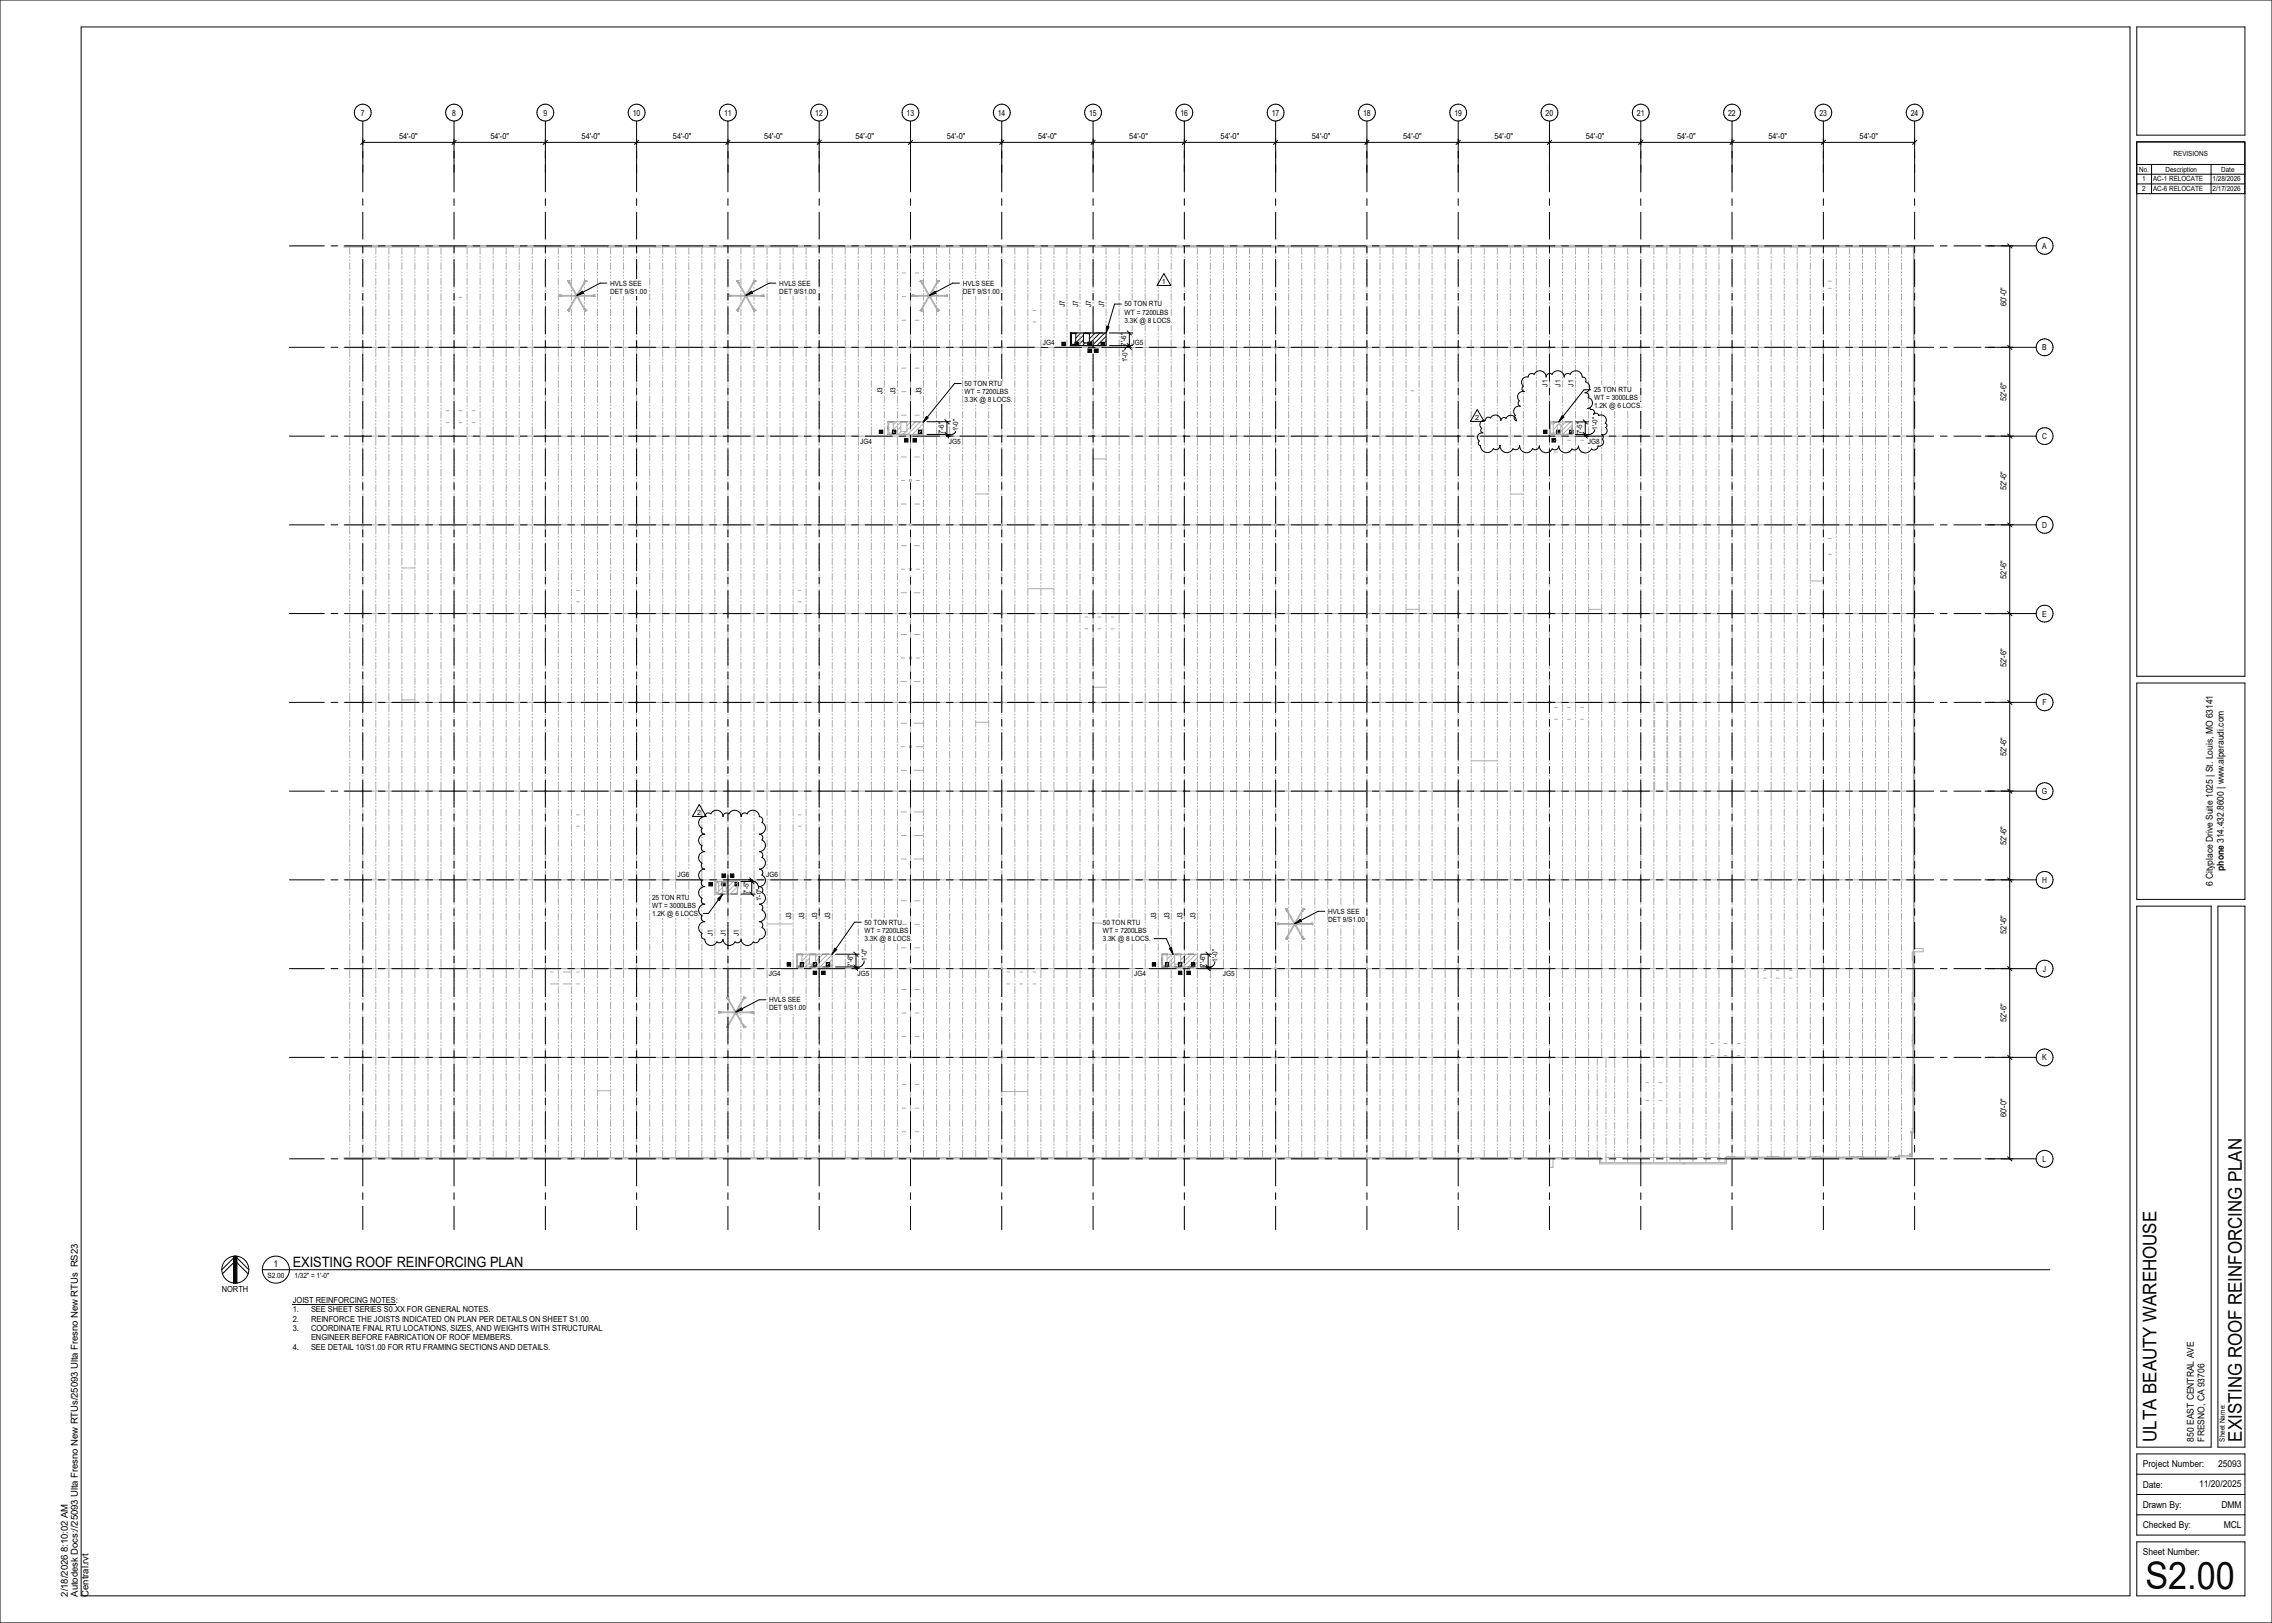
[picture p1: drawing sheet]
<svg xmlns="http://www.w3.org/2000/svg" width="1067mm" height="762mm" viewBox="0 0 1067 762" stroke-linecap="round" stroke-linejoin="round" font-family="sans-serif">
<defs><g id="words">
<text font-size="17.8" x="1007" y="746">S2.00</text>
<g font-size="8.8">
<text x="1013" y="677" transform="rotate(-90 1013 677)">ULTA BEAUTY WAREHOUSE</text>
<text x="1053" y="677" transform="rotate(-90 1053 677)">EXISTING ROOF REINFORCING PLAN</text>
</g>
<text font-size="6.7" x="137" y="595">EXISTING ROOF REINFORCING PLAN</text>
<g font-size="4.5">
<text x="32" y="750" transform="rotate(-90 32 750)">2/18/2026 8:10:02 AM</text>
<text x="37" y="750" transform="rotate(-90 37 750)">Autodesk Docs://25093 Ulta Fresno New RTUs/25093 Ulta Fresno New RTUs RS23</text>
<text x="42" y="750" transform="rotate(-90 42 750)">Central.rvt</text>
</g>
<g font-size="4.4">
<text x="1044" y="409" transform="rotate(-90 1044 409)">phone 314.432.8600 | www.alperaudi.com</text>
<text x="1039" y="416" transform="rotate(-90 1039 416)">6 Cityplace Drive Suite 1025 | St. Louis, MO 63141</text>
<text x="128" y="595">1</text>
<text x="1030" y="677" transform="rotate(-90 1030 677)">850 EAST CENTRAL AVE</text>
<text x="1035" y="677" transform="rotate(-90 1035 677)">FRESNO, CA 93706</text>
<text x="1006" y="689">Project Number:</text>
<text x="1041" y="689">25093</text>
<text x="1006" y="698">Date:</text>
<text x="1033" y="698">11/20/2025</text>
<text x="1006" y="708">Drawn By:</text>
<text x="1043" y="708">DMM</text>
<text x="1006" y="717">Checked By:</text>
<text x="1044" y="717">MCL</text>
<text x="1006" y="730">Sheet Number:</text>
</g>
<g font-size="3.9">
<text x="169" y="54">7</text>
<text x="212" y="54">8</text>
<text x="255" y="54">9</text>
<text x="297" y="54">10</text>
<text x="340" y="54">11</text>
<text x="383" y="54">12</text>
<text x="426" y="54">13</text>
<text x="469" y="54">14</text>
<text x="511" y="54">15</text>
<text x="554" y="54">16</text>
<text x="597" y="54">17</text>
<text x="640" y="54">18</text>
<text x="683" y="54">19</text>
<text x="726" y="54">20</text>
<text x="769" y="54">21</text>
<text x="811" y="54">22</text>
<text x="854" y="54">23</text>
<text x="897" y="54">24</text>
<text x="187" y="65">54'-0&quot;</text>
<text x="230" y="65">54'-0&quot;</text>
<text x="273" y="65">54'-0&quot;</text>
<text x="316" y="65">54'-0&quot;</text>
<text x="359" y="65">54'-0&quot;</text>
<text x="402" y="65">54'-0&quot;</text>
<text x="445" y="65">54'-0&quot;</text>
<text x="487" y="65">54'-0&quot;</text>
<text x="530" y="65">54'-0&quot;</text>
<text x="573" y="65">54'-0&quot;</text>
<text x="616" y="65">54'-0&quot;</text>
<text x="659" y="65">54'-0&quot;</text>
<text x="702" y="65">54'-0&quot;</text>
<text x="745" y="65">54'-0&quot;</text>
<text x="787" y="65">54'-0&quot;</text>
<text x="830" y="65">54'-0&quot;</text>
<text x="873" y="65">54'-0&quot;</text>
<text x="959" y="117">A</text>
<text x="942" y="144" transform="rotate(-90 942 144)">60'-0&quot;</text>
<text x="959" y="164">B</text>
<text x="942" y="188" transform="rotate(-90 942 188)">52'-6&quot;</text>
<text x="959" y="206">C</text>
<text x="942" y="230" transform="rotate(-90 942 230)">52'-6&quot;</text>
<text x="959" y="248">D</text>
<text x="942" y="272" transform="rotate(-90 942 272)">52'-6&quot;</text>
<text x="959" y="289">E</text>
<text x="942" y="313" transform="rotate(-90 942 313)">52'-6&quot;</text>
<text x="959" y="331">F</text>
<text x="942" y="355" transform="rotate(-90 942 355)">52'-6&quot;</text>
<text x="959" y="373">G</text>
<text x="942" y="397" transform="rotate(-90 942 397)">52'-6&quot;</text>
<text x="959" y="414">H</text>
<text x="942" y="438" transform="rotate(-90 942 438)">52'-6&quot;</text>
<text x="959" y="456">J</text>
<text x="942" y="480" transform="rotate(-90 942 480)">52'-6&quot;</text>
<text x="959" y="498">K</text>
<text x="942" y="525" transform="rotate(-90 942 525)">60'-0&quot;</text>
<text x="959" y="545">L</text>
<text x="104" y="607">NORTH</text>
<text x="137" y="612">JOIST REINFORCING NOTES:</text>
<text x="137" y="616">1.</text>
<text x="146" y="616">SEE SHEET SERIES S0.XX FOR GENERAL NOTES.</text>
<text x="137" y="621">2.</text>
<text x="146" y="621">REINFORCE THE JOISTS INDICATED ON PLAN PER DETAILS ON SHEET S1.00.</text>
<text x="137" y="625">3.</text>
<text x="146" y="625">COORDINATE FINAL RTU LOCATIONS, SIZES, AND WEIGHTS WITH STRUCTURAL</text>
<text x="146" y="629">ENGINEER BEFORE FABRICATION OF ROOF MEMBERS.</text>
<text x="137" y="634">4.</text>
<text x="146" y="634">SEE DETAIL 10/S1.00 FOR RTU FRAMING SECTIONS AND DETAILS.</text>
</g>
<g font-size="3.4">
<text x="287" y="134">HVLS SEE</text>
<text x="287" y="138">DET 9/S1.00</text>
<text x="366" y="134">HVLS SEE</text>
<text x="366" y="138">DET 9/S1.00</text>
<text x="452" y="134">HVLS SEE</text>
<text x="452" y="138">DET 9/S1.00</text>
<text x="546" y="133">1</text>
<text x="528" y="144">50 TON RTU</text>
<text x="500" y="144" transform="rotate(-90 500 144)">J7</text>
<text x="506" y="144" transform="rotate(-90 506 144)">J7</text>
<text x="512" y="144" transform="rotate(-90 512 144)">J7</text>
<text x="518" y="144" transform="rotate(-90 518 144)">J7</text>
<text x="528" y="148">WT = 7200LBS</text>
<text x="528" y="152">3.3K @ 8 LOCS.</text>
<text x="490" y="162">JG4</text>
<text x="531" y="162">JG5</text>
<text x="414" y="185" transform="rotate(-90 414 185)">J3</text>
<text x="420" y="185" transform="rotate(-90 420 185)">J3</text>
<text x="433" y="185" transform="rotate(-90 433 185)">J3</text>
<text x="453" y="181">50 TON RTU</text>
<text x="453" y="185">WT = 7200LBS</text>
<text x="727" y="182" transform="rotate(-90 727 182)">J1</text>
<text x="733" y="182" transform="rotate(-90 733 182)">J1</text>
<text x="739" y="182" transform="rotate(-90 739 182)">J1</text>
<text x="748" y="184">25 TON RTU</text>
<text x="453" y="189">3.3K @ 8 LOCS.</text>
<text x="748" y="188">WT = 3000LBS</text>
<text x="748" y="192">1.2K @ 6 LOCS.</text>
<text x="693" y="197">2</text>
<text x="404" y="208">JG4</text>
<text x="446" y="208">JG5</text>
<text x="746" y="208">JG8</text>
<text x="327" y="382">2</text>
<text x="318" y="412">JG6</text>
<text x="360" y="412">JG6</text>
<text x="306" y="422">25 TON RTU</text>
<text x="306" y="426">WT = 3000LBS</text>
<text x="306" y="430">1.2K @ 6 LOCS.</text>
<text x="371" y="432" transform="rotate(-90 371 432)">J3</text>
<text x="378" y="432" transform="rotate(-90 378 432)">J3</text>
<text x="384" y="432" transform="rotate(-90 384 432)">J3</text>
<text x="390" y="432" transform="rotate(-90 390 432)">J3</text>
<text x="543" y="432" transform="rotate(-90 543 432)">J3</text>
<text x="549" y="432" transform="rotate(-90 549 432)">J3</text>
<text x="555" y="432" transform="rotate(-90 555 432)">J3</text>
<text x="561" y="432" transform="rotate(-90 561 432)">J3</text>
<text x="624" y="429">HVLS SEE</text>
<text x="406" y="434">50 TON RTU</text>
<text x="406" y="438">WT = 7200LBS</text>
<text x="518" y="434">50 TON RTU</text>
<text x="518" y="438">WT = 7200LBS</text>
<text x="624" y="433">DET 9/S1.00</text>
<text x="335" y="440" transform="rotate(-90 335 440)">J1</text>
<text x="341" y="440" transform="rotate(-90 341 440)">J1</text>
<text x="347" y="440" transform="rotate(-90 347 440)">J1</text>
<text x="406" y="442">3.3K @ 8 LOCS.</text>
<text x="518" y="442">3.3K @ 8 LOCS.</text>
<text x="361" y="458">JG4</text>
<text x="403" y="458">JG5</text>
<text x="532" y="458">JG4</text>
<text x="574" y="458">JG5</text>
<text x="361" y="470">HVLS SEE</text>
<text x="361" y="474">DET 9/S1.00</text>
<text x="126" y="600">S2.00</text>
<text x="138" y="600">1/32&quot; = 1'-0&quot;</text>
<text x="1045" y="677" transform="rotate(-90 1045 677)">Sheet Name:</text>
</g>
<g font-size="3.3">
<text x="1021" y="73">REVISIONS</text>
<text x="1004" y="81">No.</text>
<text x="1017" y="81">Description</text>
<text x="1043" y="81">Date</text>
<text x="1006" y="85">1</text>
<text x="1006" y="90">2</text>
<text x="1011" y="85">AC-1 RELOCATE</text>
<text x="1011" y="90">AC-6 RELOCATE</text>
<text x="1039" y="85">1/28/2026</text>
<text x="1039" y="90">2/17/2026</text>
<text x="529" y="162" transform="rotate(-90 529 162)">7'-6&quot;</text>
<text x="529" y="170" transform="rotate(-90 529 170)">1'-0&quot;</text>
<text x="443" y="204" transform="rotate(-90 443 204)">7'-6&quot;</text>
<text x="450" y="203" transform="rotate(-90 450 203)">1'-0&quot;</text>
<text x="743" y="204" transform="rotate(-90 743 204)">7'-5&quot;</text>
<text x="750" y="202" transform="rotate(-90 750 202)">1'-0&quot;</text>
<text x="352" y="420" transform="rotate(-90 352 420)">7'-5&quot;</text>
<text x="358" y="423" transform="rotate(-90 358 423)">1'-0&quot;</text>
<text x="400" y="454" transform="rotate(-90 400 454)">7'-6&quot;</text>
<text x="407" y="451" transform="rotate(-90 407 451)">1'-0&quot;</text>
<text x="566" y="454" transform="rotate(-90 566 454)">7'-6&quot;</text>
<text x="572" y="452" transform="rotate(-90 572 452)">1'-0&quot;</text>
</g>
</g></defs>
<g fill="#000">
<path d="M511 164h1v1h-1zM413 202h1v2h-1zM419 202h2v2h-2zM425 206h1v2h-1zM429 206h1v2h-1zM431 202h2v2h-2zM725 202h1v2h-1zM731 202h1v2h-1zM737 202h2v2h-2zM376 452h1v2h-1zM382 452h1v2h-1zM382 456h1v2h-1z"/>
<path d="M386 456h1v2h-1zM388 452h2v2h-2zM541 452h2v2h-2zM547 452h2v2h-2zM553 452h2v2h-2zM553 456h2v2h-2zM557 456h2v2h-2zM559 452h2v2h-2z"/>
</g>
<g fill="#fff">
<path d="M270 138h1v1h-1z"/>
<path d="M350 138h1v1h-1z"/>
<path d="M436 138h1v1h-1z"/>
<path d="M607 433h2v1h-2z"/>
<path d="M345 475h1v1h-1z"/>
</g>
<path d="M499 161h1v1h-1zM505 161h1v1h-1zM511 161h1v1h-1zM514 164h2v1h-2zM517 161h2v1h-2zM729 206h1v2h-1zM333 414h1v2h-1zM339 414h2v2h-2zM339 410h2v2h-2zM343 410h2v2h-2zM345 414h2v2h-2zM370 452h1v2h-1z" fill="#000"/>
<g fill="#fff">
<path d="M898 508h1v24h-1z"/>
<path d="M728 544h1v4h-1z"/>
<path d="M729 544h20h-20z"/>
<path d="M749 544h2h-2z"/>
<path d="M898 445h5v2h-5z"/>
<path d="M898 427h1v18h-1z"/>
<path d="M751 546h20h-20z"/>
<path d="M813 544h19h-19z"/>
<path d="M811 544h2h-2z"/>
<path d="M751 544h1v2h-1z"/>
<path d="M810 544h1v2h-1z"/>
<path d="M891 542h1v2h-1z"/>
<path d="M897 531h1v1h-1z"/>
<path d="M161 115h13v1h-13z"/>
<path d="M174 115h22v1h-22z"/>
<path d="M196 115h23v1h-23z"/>
<path d="M219 115h22v1h-22z"/>
<path d="M241 115h22v1h-22z"/>
<path d="M263 115h22v1h-22z"/>
<path d="M285 115h23v1h-23z"/>
<path d="M308 115h22v1h-22z"/>
<path d="M330 115h22v1h-22z"/>
<path d="M352 115h22v1h-22z"/>
<path d="M374 115h22v1h-22z"/>
<path d="M396 115h23v1h-23z"/>
<path d="M419 115h22v1h-22z"/>
<path d="M441 115h22v1h-22z"/>
<path d="M463 115h22v1h-22z"/>
<path d="M485 115h23v1h-23z"/>
<path d="M508 115h22v1h-22z"/>
<path d="M530 115h22v1h-22z"/>
<path d="M552 115h22v1h-22z"/>
<path d="M574 115h22v1h-22z"/>
<path d="M596 115h23v1h-23z"/>
<path d="M619 115h22v1h-22z"/>
<path d="M641 115h22v1h-22z"/>
<path d="M663 115h22v1h-22z"/>
<path d="M685 115h23v1h-23z"/>
<path d="M708 115h22v1h-22z"/>
<path d="M730 115h22v1h-22z"/>
<path d="M752 115h22v1h-22z"/>
<path d="M774 115h22v1h-22z"/>
<path d="M797 115h22v1h-22z"/>
<path d="M819 115h22v1h-22z"/>
<path d="M841 115h22v1h-22z"/>
<path d="M863 115h22v1h-22z"/>
<path d="M885 115h13v1h-13z"/>
<path d="M898 115h1v23h-1z"/>
<path d="M898 138h1v22h-1z"/>
<path d="M898 160h1v22h-1z"/>
<path d="M898 182h1v22h-1z"/>
<path d="M898 204h1v23h-1z"/>
<path d="M898 238h1v11h-1z"/>
<path d="M898 227h1v11h-1z"/>
<path d="M898 249h1v22h-1z"/>
<path d="M898 271h1v22h-1z"/>
<path d="M898 293h1v23h-1z"/>
<path d="M898 316h1v22h-1z"/>
<path d="M898 360h1v22h-1z"/>
<path d="M898 382h1v11h-1z"/>
<path d="M898 393h1v11h-1z"/>
<path d="M898 404h1v23h-1z"/>
<path d="M898 338h1v22h-1z"/>
<path d="M898 449h1v20h-1z"/>
<path d="M898 447h1v2h-1z"/>
<path d="M898 469h1v20h-1z"/>
<path d="M898 489h1v19h-1z"/>
<path d="M898 532v11z"/>
<path d="M161 544h2h-2z"/>
<path d="M163 544h22h-22z"/>
<path d="M252 544h22h-22z"/>
<path d="M208 544h22h-22z"/>
<path d="M230 544h22h-22z"/>
<path d="M185 544h23h-23z"/>
<path d="M319 544h22h-22z"/>
<path d="M297 544h22h-22z"/>
<path d="M274 544h23h-23z"/>
<path d="M408 544h22h-22z"/>
<path d="M363 544h22h-22z"/>
<path d="M385 544h23h-23z"/>
<path d="M341 544h22h-22z"/>
<path d="M474 544h23h-23z"/>
<path d="M452 544h22h-22z"/>
<path d="M430 544h22h-22z"/>
<path d="M619 544h22h-22z"/>
<path d="M608 544h11h-11z"/>
<path d="M563 544h22h-22z"/>
<path d="M585 544h23h-23z"/>
<path d="M541 544h22h-22z"/>
<path d="M497 544h22h-22z"/>
<path d="M519 544h22h-22z"/>
<path d="M652 544h22h-22z"/>
<path d="M641 544h11h-11z"/>
<path d="M674 544h23h-23z"/>
<path d="M697 544h22h-22z"/>
<path d="M719 544h9h-9z"/>
<path d="M791 546h20h-20z"/>
<path d="M771 546h20h-20z"/>
<path d="M892 543h5h-5z"/>
<path d="M872 544h20h-20z"/>
<path d="M852 544h20h-20z"/>
<path d="M832 544h20h-20z"/>
<path d="M898 447v4z"/>
<path d="M898 466v3z"/>
<path d="M898 469v2z"/>
<path d="M898 486v3z"/>
<path d="M898 489v2z"/>
<path d="M898 506v2z"/>
<path d="M898 508v3z"/>
<path d="M898 530v1z"/>
<path d="M869 543h3v1h-3z"/>
<path d="M872 543h3v1h-3z"/>
<path d="M832 543h3v1h-3z"/>
<path d="M830 543h2v1h-2z"/>
<path d="M890 543h1v1h-1z"/>
<path d="M852 543h3v1h-3z"/>
<path d="M811 543h4v1h-4z"/>
<path d="M850 543h2v1h-2z"/>
<path d="M898 451v15z"/>
<path d="M898 471v15z"/>
<path d="M898 491v15z"/>
<path d="M898 511v19z"/>
<path d="M875 543l15 1z"/>
<path d="M855 543l14 1z"/>
<path d="M835 543l15 1z"/>
<path d="M815 543l15 1z"/>
</g>
<g fill="none" stroke="#b2b2b2" stroke-width=".47">
<path d="M417 199v1M419 198h-1M421 198l-2 2M423 198l-4 4M425 198h.1M428 198l-2 2M430 198l-4 4M432 198l-6 6M434 199l-6 5M728 198v1M731 198l-2 1M731 200l-2 2"/>
<path d="M733 198l-1 1M735 198l-2 2M737 198l-4 5M738 200l-4 4M417 202h.1M418 203l-1 1M423 200l-4 4M423 203l-1 1M425 203l-1 1M434 201l-3 3M434 203l-1 1M728 201h.1"/>
<path d="M728 203h.1M731 202l-2 2M732 203v1M738 202l-2 2M336 415v1M336 417v1M337 419l-1 1M337 414h.1M339 417l-2 1M340 418l-2 2M340 414l-3 2M342 414l-1 1"/>
<path d="M344 414l-3 3M346 414l-5 6M346 416l-3 4M346 419l-1 1M374 449h.1M374 451h.1M374 453v1M375 448h.1M377 448v1M380 448l-3 3M380 450l-4 4M380 452l-2 2"/>
<path d="M382 453l-2 1M382 448h.1M384 448l-1 1M386 448l-3 4M389 448l-6 6M391 448l-6 6M391 450l-4 4M391 453l-2 1M546 448h-1M546 450l-1 1M546 452l-1 1M547 453v1"/>
<path d="M548 448h.1M550 448l-2 2M552 449l-4 4M552 451l-3 3M552 453l-1 1M553 448h-1M555 448h-1M557 448l-3 3M559 448l-6 6M562 448l-6 6M562 450l-4 4M562 452l-2 2"/>
</g>
<g fill="none" stroke="#191919" stroke-width=".47">
<path d="M503 156v1M503 158v1M505 156v1M507 156l-2 3M509 157l-4 4M509 160l-3 2M510 156l-1 1M512 156v1M514 156l-2 3M517 156l-6 6M519 156l-6 6M519 158l-4 4"/>
<path d="M503 161h.1M504 162h.1M510 161l-2 1M519 160l-2 2"/>
</g>
<g fill="none" stroke="#ababab" stroke-width=".47">
<path d="M161 116h737M161 115h738v330h-1M164 116v3M170 116v3M174 115v1M176 116v3M183 116v3M189 116v3M195 116v3M196 115v1M201 116v3M207 116v3"/>
<path d="M213 116v3M219 115v1M219 116v3M225 116v3M232 116v3M238 116v3M241 115v1M244 116v3M250 116v3M256 116v3M262 116v3M263 115v1"/>
<path d="M268 116v3M274 116v3M281 116v3M285 115v1M287 116v3M293 116v3M299 116v3M305 116v3M308 115v1M311 116v3M317 116v3M323 116v3"/>
<path d="M330 116v3M330 115v1M336 116v3M342 116v3M348 116v3M352 115v1M354 116v3M360 116v3M366 116v3M372 116v3M374 115v1M379 116v3"/>
<path d="M385 116v3M391 116v3M396 115v1M397 116v3M403 116v3M409 116v3M415 116v3M419 115v1M421 116v3M427 116h.1M428 118v43M428 116h.1"/>
<path d="M434 116v3M440 116v3M441 115v1M446 116v3M452 116v3M458 116v3M463 115v1M464 116v3M470 116v3M477 116v3M483 116v3M485 115v1"/>
<path d="M489 116v3M495 116v3M501 116v3M507 116v3M508 115v1M513 116v3M519 116v3M525 116v3M530 115v1M532 116v3M538 116v3M544 116v3"/>
<path d="M550 116v3M552 115v1M556 116v3M562 116v3M568 116v3M574 115v1M574 116v3M581 116v3M587 116v3M593 116v3M596 115v1M599 116v3"/>
<path d="M605 116v3M611 116v3M617 116v3M619 115v1M623 116v3M630 116v3M636 116v3M641 115v1M642 116v3M648 116v3M654 116v3M660 116v3"/>
<path d="M663 115v1M666 116v3M672 116v3M679 116v3M685 116v3M685 115v1M691 116v3M697 116v3M703 116v3M708 115v1M709 116v3M715 116v3"/>
<path d="M721 116v3M728 116v3M730 115v1M734 116v3M740 116v3M746 116v3M752 115v1M752 116v3M758 116v3M764 116v3M770 116v3M774 115v1"/>
<path d="M777 116v3M783 116v3M789 116v3M795 116v3M796 115v1M797 115v1M801 116v3M807 116v3M813 116v3M819 115v1M819 116v3M825 116v3"/>
<path d="M832 116v3M838 116v3M841 115v1M844 116v3M850 116v3M856 116v3M862 116v3M863 115v1M868 116v3M875 116v3M881 116v3M885 115v1"/>
<path d="M887 116v3M893 116v3M898 115v416h-1v1h2v-85h-1v4M164 120v1M164 122h.1M164 123v4M164 128h.1M164 129v1M164 131v3M164 135h.1M164 136v1M164 138v3"/>
<path d="M170 120v1M170 122h.1M170 123v4M170 128h.1M170 129v1M170 131v3M170 135h.1M170 136v1M170 138v3M176 120v1M176 122h.1M176 123v4"/>
<path d="M176 128h.1M176 129v1M176 131v3M176 135h.1M176 136v1M176 138v3M183 120v1M183 122h.1M183 123v4M183 128h.1M183 129v1M183 131v3"/>
<path d="M183 135h.1M183 136v1M183 138v3M189 120v1M189 122h.1M189 123v4M189 128h.1M189 129v1M189 131v3M189 135h.1M189 136v1M189 138v3"/>
<path d="M195 120v1M195 122h.1M195 123v4M195 128h.1M195 129v1M195 131v3M195 135h.1M195 136v1M195 138v3M201 120v1M201 122h.1M201 123v4"/>
<path d="M201 128h.1M201 129v1M201 131v3M201 135h.1M201 136v1M201 138v3M207 120v1M207 122h.1M207 123v4M207 128h.1M207 129v1M207 131v3"/>
<path d="M207 135h.1M207 136v1M207 138v3M213 120v1M213 122h.1M213 123v4M213 128h.1M213 129v1M213 131v3M213 135h.1M213 136v1M213 138v3"/>
<path d="M216 140h1M219 120v1M219 122h.1M219 123v4M219 128h.1M219 129v1M219 131v3M219 135h.1M219 136v1M219 138v3M225 120v1M225 122h.1"/>
<path d="M225 123v4M225 128h.1M225 129v1M225 131v3M225 135h.1M225 136v1M225 138v3M232 120v1M232 122h.1M232 123v4M232 128h.1M232 129v1"/>
<path d="M232 131v3M232 135h.1M232 136v1M232 138v3M238 120v1M238 122h.1M238 123v4M238 128h.1M238 129v1M238 131v3M238 135h.1M238 136v1"/>
<path d="M238 138v3M244 120v1M244 122h.1M244 123v4M244 128h.1M244 129v1M244 131v3M244 135h.1M244 136v1M244 138v3M250 120v1M250 122h.1"/>
<path d="M250 123v4M250 128h.1M250 129v1M250 131v3M250 135h.1M250 136v1M250 138v3M256 120v1M256 122h.1M256 123v4M256 128h.1M256 129v1"/>
<path d="M256 131v3M256 135h.1M256 136v1M256 138v3M262 120v1M262 122h.1M262 123v4M262 128h.1M262 129v1M262 131v3M262 135h.1M262 136v1"/>
<path d="M262 138v3M263 139h.1M263 139h7M264 139h.1M266 132h.1M266 132h1M267 132h.1M267 132v1M267 132h-1M267 133h.1M267 133l3 5M267 133l4 5"/>
<path d="M268 120v1M268 122h.1M268 123v4M268 128h.1M268 129v1M268 131v3M268 135h.1M268 136v1M268 138v3M270 139h.1M270 139l-3 6M270 138h.1"/>
<path d="M270 138h1M271 139h.1M271 139h-1M271 138h.1M271 138l-1 1M271 138h-1M271 138v1M271 139h8M274 133h.1M274 133l-3 5M274 133h1M274 120v1"/>
<path d="M274 122h.1M274 123v4M274 128h.1M274 129v1M274 131v3M274 135h.1M274 136v1M274 138v3M275 133l-4 5M275 133h.1M275 132h.1M275 132l-1 1"/>
<path d="M275 132v1M278 139h.1M279 139h.1M279 139h-16M281 120v1M281 122h.1M281 123v4M281 128h.1M281 129v1M281 131v3M281 135h.1M281 136v1"/>
<path d="M281 138v3M287 120v1M287 122h.1M287 123v4M287 128h.1M287 129v1M287 131v3M287 135h.1M287 136v1M287 138v3M293 120v1M293 122h.1"/>
<path d="M293 123v4M293 128h.1M293 129v1M293 131v3M293 135h.1M293 136v1M293 138v3M299 120v1M299 122h.1M299 123v4M299 128h.1M299 129v1"/>
<path d="M299 131v3M299 135h.1M299 136v1M299 138v3M305 120v1M305 122h.1M305 123v4M305 128h.1M305 129v1M305 131v3M305 135h.1M305 136v1"/>
<path d="M305 138v3M311 120v1M311 122h.1M311 123v4M311 128h.1M311 129v1M311 131v3M311 135h.1M311 136v1M311 138v3M317 120v1M317 122h.1"/>
<path d="M317 123v4M317 128h.1M317 129v1M317 131v3M317 135h.1M317 136v1M317 138v3M323 120v1M323 122h.1M323 123v4M323 128h.1M323 129v1"/>
<path d="M323 131v3M323 135h.1M323 136v1M323 138v3M330 120v1M330 122h.1M330 123v4M330 128h.1M330 129v1M330 131v3M330 135h.1M330 136v1"/>
<path d="M330 138v3M336 120v1M336 122h.1M336 123v4M336 128h.1M336 129v1M336 131v3M336 135h.1M336 136v1M336 138v3M342 120v1M342 122h.1"/>
<path d="M342 123v4M342 128h.1M342 129v1M342 131v3M342 135h.1M342 136v1M342 138v3M342 139h.1M342 139h8M343 139h.1M346 132h.1M346 132v1"/>
<path d="M346 132l1 1M346 133h.1M346 133l4 5M347 133h.1M347 133h-1M347 133l3 5M348 120v1M348 122h.1M348 123v4M348 128h.1M348 129v1M348 131v3"/>
<path d="M348 135h.1M348 136v1M348 138v3M350 139h.1M350 139l-3 6M350 139l-4 6M350 138h.1M350 138v1M350 138h1M350 138l1 1M351 138h.1M351 139h.1"/>
<path d="M351 139h-1M351 139l3 6M351 139h7M354 133l-4 5M354 133h.1M354 133l-3 5M354 132h.1M354 120v1M354 122h.1M354 123v4M354 128h.1M354 129v1"/>
<path d="M354 131v3M354 135h.1M354 136v1M354 138v3M354 132v1M357 139h.1M358 139h.1M358 139h-16M360 120v1M360 122h.1M360 123v4M360 128h.1"/>
<path d="M360 129v1M360 131v3M360 135h.1M360 136v1M360 138v3M366 120v1M366 122h.1M366 123v4M366 128h.1M366 129v1M366 131v3M366 135h.1"/>
<path d="M366 136v1M366 138v3M372 120v1M372 122h.1M372 123v4M372 128h.1M372 129v1M372 131v3M372 135h.1M372 136v1M372 138v3M379 120v1"/>
<path d="M379 122h.1M379 123v4M379 128h.1M379 129v1M379 131v3M379 135h.1M379 136v1M379 138v3M385 120v1M385 122h.1M385 123v4M385 128h.1"/>
<path d="M385 129v1M385 131v3M385 135h.1M385 136v1M385 138v3M391 120v1M391 122h.1M391 123v4M391 128h.1M391 129v1M391 131v3M391 135h.1"/>
<path d="M391 136v1M391 138v3M397 120v1M397 122h.1M397 123v4M397 128h.1M397 129v1M397 131v3M397 135h.1M397 136v1M397 138v3M403 120v1"/>
<path d="M403 122h.1M403 123v4M403 128h.1M403 129v1M403 131v3M403 135h.1M403 136v1M403 138v3M409 120v1M409 122h.1M409 123v4M409 128h.1"/>
<path d="M409 129v1M409 131v3M409 135h.1M409 136v1M409 138v3M415 120v1M415 122h.1M415 123v4M415 128h.1M415 129v1M415 131v3M415 135h.1"/>
<path d="M415 136v1M415 138v3M421 120v1M421 122h.1M421 123v4M421 128h.1M421 129v1M421 131v3M421 135h.1M421 136v1M421 138v3M424 139h1"/>
<path d="M424 128h1M428 139h.1M428 139h16M429 139h.1M430 139h1M430 128h1M432 132h.1M432 132l1 1M433 132h.1M433 132v1M433 132h-1M433 133h.1"/>
<path d="M433 133l3 5M434 120v1M434 122h.1M434 123v4M434 128h.1M434 129v1M434 131v3M434 135h.1M434 136v1M434 138v3M436 139h-8M436 139h.1"/>
<path d="M436 139l-3 6M436 138h.1M436 138v1M436 138h1M436 139h1M437 138h-1M437 138h.1M437 139h.1M437 138v1M437 139h-1M437 139l3 6M437 139h7"/>
<path d="M440 133l-3 5M440 120v1M440 122h.1M440 123v4M440 128h.1M440 129v1M440 131v3M440 135h.1M440 136v1M440 138v3M440 133h.1M440 132h.1"/>
<path d="M440 132h1M440 132v1M441 132l-1 1M441 132h.1M443 139h.1M444 139h.1M446 120v1M446 122h.1M446 123v4M446 128h.1M446 129v1M446 131v3"/>
<path d="M446 135h.1M446 136v1M446 138v3M452 120v1M452 122h.1M452 123v4M452 128h.1M452 129v1M452 131v3M452 135h.1M452 136v1M452 138v3"/>
<path d="M458 120v1M458 122h.1M458 123v4M458 128h.1M458 129v1M458 131v3M458 135h.1M458 136v1M458 138v3M464 120v1M464 122h.1M464 123v4"/>
<path d="M464 128h.1M464 129v1M464 131v3M464 135h.1M464 136v1M464 138v3M470 120v1M470 122h.1M470 123v4M470 128h.1M470 129v1M470 131v3"/>
<path d="M470 135h.1M470 136v1M470 138v3M477 120v1M477 122h.1M477 123v4M477 128h.1M477 129v1M477 131v3M477 135h.1M477 136v1M477 138v3"/>
<path d="M483 120v1M483 122h.1M483 123v4M483 128h.1M483 129v1M483 131v3M483 135h.1M483 136v1M483 138v3M489 120v1M489 122h.1M489 123v4"/>
<path d="M489 128h.1M489 129v1M489 131v3M489 135h.1M489 136v1M489 138v3M495 120v1M495 122h.1M495 123v4M495 128h.1M495 129v1M495 131v3"/>
<path d="M495 135h.1M495 136v1M495 138v3M501 120v1M501 122h.1M501 123v4M501 128h.1M501 129v1M501 131v3M501 135h.1M501 136v1M501 138v3"/>
<path d="M507 120v1M507 122h.1M507 123v4M507 128h.1M507 129v1M507 131v3M507 135h.1M507 136v1M507 138v3M513 120v1M513 122h.1M513 123v4"/>
<path d="M513 128h.1M513 129v1M513 131v3M513 135h.1M513 136v1M513 138v3M519 120v1M519 122h.1M519 123v4M519 128h.1M519 129v1M519 131v3"/>
<path d="M519 135h.1M519 136v1M519 138v3M525 120v1M525 122h.1M525 123v4M525 128h.1M525 129v1M525 131v3M525 135h.1M525 136v1M525 138v3"/>
<path d="M532 120v1M532 122h.1M532 123v4M532 128h.1M532 129v1M532 131v3M532 135h.1M532 136v1M532 138v3M538 120v1M538 122h.1M538 123v4"/>
<path d="M538 128h.1M538 129v1M538 131v3M538 135h.1M538 136v1M538 138v3M544 120v1M544 122h.1M544 123v4M544 128h.1M544 129v1M544 131v3"/>
<path d="M544 135h.1M544 136v1M544 138v3M550 120v1M550 122h.1M550 123v4M550 128h.1M550 129v1M550 131v3M550 135h.1M550 136v1M550 138v3"/>
<path d="M556 120v1M556 122h.1M556 123v4M556 128h.1M556 129v1M556 131v3M556 135h.1M556 136v1M556 138v3M562 120v1M562 122h.1M562 123v4"/>
<path d="M562 128h.1M562 129v1M562 131v3M562 135h.1M562 136v1M562 138v3M568 120v1M568 122h.1M568 123v4M568 128h.1M568 129v1M568 131v3"/>
<path d="M568 135h.1M568 136v1M568 138v3M574 120v1M574 122h.1M574 123v4M574 128h.1M574 129v1M574 131v3M574 135h.1M574 136v1M574 138v3"/>
<path d="M581 120v1M581 122h.1M581 123v4M581 128h.1M581 129v1M581 131v3M581 135h.1M581 136v1M581 138v3M587 120v1M587 122h.1M587 123v4"/>
<path d="M587 128h.1M587 129v1M587 131v3M587 135h.1M587 136v1M587 138v3M593 120v1M593 122h.1M593 123v4M593 128h.1M593 129v1M593 131v3"/>
<path d="M593 135h.1M593 136v1M593 138v3M599 120v1M599 122h.1M599 123v4M599 128h.1M599 129v1M599 131v3M599 135h.1M599 136v1M599 138v3"/>
<path d="M605 120v1M605 122h.1M605 123v4M605 128h.1M605 129v1M605 131v3M605 135h.1M605 136v1M605 138v3M611 120v1M611 122h.1M611 123v4"/>
<path d="M611 128h.1M611 129v1M611 131v3M611 135h.1M611 136v1M611 138v3M617 120v1M617 122h.1M617 123v4M617 128h.1M617 129v1M617 131v3"/>
<path d="M617 135h.1M617 136v1M617 138v3M623 120v1M623 122h.1M623 123v4M623 128h.1M623 129v1M623 131v3M623 135h.1M623 136v1M623 138v3"/>
<path d="M630 120v1M630 122h.1M630 123v4M630 128h.1M630 129v1M630 131v3M630 135h.1M630 136v1M630 138v3M636 120v1M636 122h.1M636 123v4"/>
<path d="M636 128h.1M636 129v1M636 131v3M636 135h.1M636 136v1M636 138v3M642 120v1M642 122h.1M642 123v4M642 128h.1M642 129v1M642 131v3"/>
<path d="M642 135h.1M642 136v1M642 138v3M648 120v1M648 122h.1M648 123v4M648 128h.1M648 129v1M648 131v3M648 135h.1M648 136v1M648 138v3"/>
<path d="M654 120v1M654 122h.1M654 123v4M654 128h.1M654 129v1M654 131v3M654 135h.1M654 136v1M654 138v3M660 120v1M660 122h.1M660 123v4"/>
<path d="M660 128h.1M660 129v1M660 131v3M660 135h.1M660 136v1M660 138v3M666 120v1M666 122h.1M666 123v4M666 128h.1M666 129v1M666 131v3"/>
<path d="M666 135h.1M666 136v1M666 138v3M672 120v1M672 122h.1M672 123v4M672 128h.1M672 129v1M672 131v3M672 135h.1M672 136v1M672 138v3"/>
<path d="M679 120v1M679 122h.1M679 123v4M679 128h.1M679 129v1M679 131v3M679 135h.1M679 136v1M679 138v3M685 120v1M685 122h.1M685 123v4"/>
<path d="M685 128h.1M685 129v1M685 131v3M685 135h.1M685 136v1M685 138v3M691 120v1M691 122h.1M691 123v4M691 128h.1M691 129v1M691 131v3"/>
<path d="M691 135h.1M691 136v1M691 138v3M697 120v1M697 122h.1M697 123v4M697 128h.1M697 129v1M697 131v3M697 135h.1M697 136v1M697 138v3"/>
<path d="M703 120v1M703 122h.1M703 123v4M703 128h.1M703 129v1M703 131v3M703 135h.1M703 136v1M703 138v3M709 120v1M709 122h.1M709 123v4"/>
<path d="M709 128h.1M709 129v1M709 131v3M709 135h.1M709 136v1M709 138v3M715 120v1M715 122h.1M715 123v4M715 128h.1M715 129v1M715 131v3"/>
<path d="M715 135h.1M715 136v1M715 138v3M721 120v1M721 122h.1M721 123v4M721 128h.1M721 129v1M721 131v3M721 135h.1M721 136v1M721 138v3"/>
<path d="M728 120v1M728 122h.1M728 123v4M728 128h.1M728 129v1M728 131v3M728 135h.1M728 136v1M728 138v3M734 120v1M734 122h.1M734 123v4"/>
<path d="M734 128h.1M734 129v1M734 131v3M734 135h.1M734 136v1M734 138v3M740 120v1M740 122h.1M740 123v4M740 128h.1M740 129v1M740 131v3"/>
<path d="M740 135h.1M740 136v1M740 138v3M746 120v1M746 122h.1M746 123v4M746 128h.1M746 129v1M746 131v3M746 135h.1M746 136v1M746 138v3"/>
<path d="M752 120v1M752 122h.1M752 123v4M752 128h.1M752 129v1M752 131v3M752 135h.1M752 136v1M752 138v3M758 120v1M758 122h.1M758 123v4"/>
<path d="M758 128h.1M758 129v1M758 131v3M758 135h.1M758 136v1M758 138v3M764 120v1M764 122h.1M764 123v4M764 128h.1M764 129v1M764 131v3"/>
<path d="M764 135h.1M764 136v1M764 138v3M770 120v1M770 122h.1M770 123v4M770 128h.1M770 129v1M770 131v3M770 135h.1M770 136v1M770 138v3"/>
<path d="M777 120v1M777 122h.1M777 123v4M777 128h.1M777 129v1M777 131v3M777 135h.1M777 136v1M777 138v3M783 120v1M783 122h.1M783 123v4"/>
<path d="M783 128h.1M783 129v1M783 131v3M783 135h.1M783 136v1M783 138v3M789 120v1M789 122h.1M789 123v4M789 128h.1M789 129v1M789 131v3"/>
<path d="M789 135h.1M789 136v1M789 138v3M795 120v1M795 122h.1M795 123v4M795 128h.1M795 129v1M795 131v3M795 135h.1M795 136v1M795 138v3"/>
<path d="M801 120v1M801 122h.1M801 123v4M801 128h.1M801 129v1M801 131v3M801 135h.1M801 136v1M801 138v3M807 120v1M807 122h.1M807 123v4"/>
<path d="M807 128h.1M807 129v1M807 131v3M807 135h.1M807 136v1M807 138v3M813 120v1M813 122h.1M813 123v4M813 128h.1M813 129v1M813 131v3"/>
<path d="M813 135h.1M813 136v1M813 138v3M819 120v1M819 122h.1M819 123v4M819 128h.1M819 129v1M819 131v3M819 135h.1M819 136v1M819 138v3"/>
<path d="M825 120v1M825 122h.1M825 123v4M825 128h.1M825 129v1M825 131v3M825 135h.1M825 136v1M825 138v3M832 120v1M832 122h.1M832 123v4"/>
<path d="M832 128h.1M832 129v1M832 131v3M832 135h.1M832 136v1M832 138v3M838 120v1M838 122h.1M838 123v4M838 128h.1M838 129v1M838 131v3"/>
<path d="M838 135h.1M838 136v1M838 138v3M844 120v1M844 122h.1M844 123v4M844 128h.1M844 129v1M844 131v3M844 135h.1M844 136v1M844 138v3"/>
<path d="M850 120v1M850 122h.1M850 123v4M850 128h.1M850 129v1M850 131v3M850 135h.1M850 136v1M850 138v3M856 120v1M856 122h.1M856 123v4"/>
<path d="M856 128h.1M856 129v1M856 131v3M856 135h.1M856 136v1M856 138v3M859 132h1M859 135h1M862 120v1M862 122h.1M862 123v4M862 128h.1"/>
<path d="M862 129v1M862 131v3M862 135h.1M862 136v1M862 138v3M868 120v1M868 122h.1M868 123v4M868 128h.1M868 129v1M868 131v3M868 135h.1"/>
<path d="M868 136v1M868 138v3M875 120v1M875 122h.1M875 123v4M875 128h.1M875 129v1M875 131v3M875 135h.1M875 136v1M875 138v3M881 120v1"/>
<path d="M881 122h.1M881 123v4M881 128h.1M881 129v1M881 131v3M881 135h.1M881 136v1M881 138v3M887 120v1M887 122h.1M887 123v4M887 128h.1"/>
<path d="M887 129v1M887 131v3M887 135h.1M887 136v1M887 138v3M893 120v1M893 122h.1M893 123v4M893 128h.1M893 129v1M893 131v3M893 135h.1"/>
<path d="M893 136v1M893 138v3M898 138h1M164 142v1M164 144h.1M164 145v3M164 149v1M164 151h.1M164 152v3M164 156v1M164 158h.1M164 159v3"/>
<path d="M170 142v1M170 144h.1M170 145v3M170 149v1M170 151h.1M170 152v3M170 156v1M170 158h.1M170 159v3M176 142v1M176 144h.1M176 145v3"/>
<path d="M176 149v1M176 151h.1M176 152v3M176 156v1M176 158h.1M176 159v3M183 142v1M183 144h.1M183 145v3M183 149v1M183 151h.1M183 152v3"/>
<path d="M183 156v1M183 158h.1M183 159v3M189 142v1M189 144h.1M189 145v3M189 149v1M189 151h.1M189 152v3M189 156v1M189 158h.1M189 159v3"/>
<path d="M195 142v1M195 144h.1M195 145v3M195 149v1M195 151h.1M195 152v3M195 156v1M195 158h.1M195 159v3M201 142v1M201 144h.1M201 145v3"/>
<path d="M201 149v1M201 151h.1M201 152v3M201 156v1M201 158h.1M201 159v3M207 142v1M207 144h.1M207 145v3M207 149v1M207 151h.1M207 152v3"/>
<path d="M207 156v1M207 158h.1M207 159v3M213 142v1M213 144h.1M213 145v3M213 149v1M213 151h.1M213 152v3M213 156v1M213 158h.1M213 159v3"/>
<path d="M219 142v1M219 144h.1M219 145v3M219 149v1M219 151h.1M219 152v3M219 156v1M219 158h.1M219 159v3M225 142v1M225 144h.1M225 145v3"/>
<path d="M225 149v1M225 151h.1M225 152v3M225 156v1M225 158h.1M225 159v3M232 142v1M232 144h.1M232 145v3M232 149v1M232 151h.1M232 152v3"/>
<path d="M232 156v1M232 158h.1M232 159v3M238 142v1M238 144h.1M238 145v3M238 149v1M238 151h.1M238 152v3M238 156v1M238 158h.1M238 159v3"/>
<path d="M244 142v1M244 144h.1M244 145v3M244 149v1M244 151h.1M244 152v3M244 156v1M244 158h.1M244 159v3M250 142v1M250 144h.1M250 145v3"/>
<path d="M250 149v1M250 151h.1M250 152v3M250 156v1M250 158h.1M250 159v3M256 142v1M256 144h.1M256 145v3M256 149v1M256 151h.1M256 152v3"/>
<path d="M256 156v1M256 158h.1M256 159v3M262 142v1M262 144h.1M262 145v3M262 149v1M262 151h.1M262 152v3M262 156v1M262 158h.1M262 159v3"/>
<path d="M267 146h.1M267 145v1M267 145h.1M268 142v1M268 144h.1M268 145v3M268 149v1M268 151h.1M268 152v3M268 156v1M268 158h.1M268 159v3"/>
<path d="M274 145h.1M274 145l1 1M274 142v1M274 144h.1M274 145v3M274 149v1M274 151h.1M274 152v3M274 156v1M274 158h.1M274 159v3M275 145h.1"/>
<path d="M275 145l-4-6 3 6M275 145h-1M275 145v1M275 146h.1M281 142v1M281 144h.1M281 145v3M281 149v1M281 151h.1M281 152v3M281 156v1M281 158h.1"/>
<path d="M281 159v3M287 142v1M287 144h.1M287 145v3M287 149v1M287 151h.1M287 152v3M287 156v1M287 158h.1M287 159v3M293 142v1M293 144h.1"/>
<path d="M293 145v3M293 149v1M293 151h.1M293 152v3M293 156v1M293 158h.1M293 159v3M299 142v1M299 144h.1M299 145v3M299 149v1M299 151h.1"/>
<path d="M299 152v3M299 156v1M299 158h.1M299 159v3M305 142v1M305 144h.1M305 145v3M305 149v1M305 151h.1M305 152v3M305 156v1M305 158h.1"/>
<path d="M305 159v3M311 142v1M311 144h.1M311 145v3M311 149v1M311 151h.1M311 152v3M311 156v1M311 158h.1M311 159v3M317 142v1M317 144h.1"/>
<path d="M317 145v3M317 149v1M317 151h.1M317 152v3M317 156v1M317 158h.1M317 159v3M323 142v1M323 144h.1M323 145v3M323 149v1M323 151h.1"/>
<path d="M323 152v3M323 156v1M323 158h.1M323 159v3M330 142v1M330 144h.1M330 145v3M330 149v1M330 151h.1M330 152v3M330 156v1M330 158h.1"/>
<path d="M330 159v3M336 142v1M336 144h.1M336 145v3M336 149v1M336 151h.1M336 152v3M336 156v1M336 158h.1M336 159v3M342 142v1M342 144h.1"/>
<path d="M342 145v3M342 149v1M342 151h.1M342 152v3M342 156v1M342 158h.1M342 159v3M346 146h.1M346 145h.1M346 145v1M346 145h1M347 145l-1 1"/>
<path d="M347 145h.1M348 142v1M348 144h.1M348 145v3M348 149v1M348 151h.1M348 152v3M348 156v1M348 158h.1M348 159v3M354 145h.1M354 145v1"/>
<path d="M354 146h.1M354 142v1M354 144h.1M354 145v3M354 149v1M354 151h.1M354 152v3M354 156v1M354 158h.1M354 159v3M355 146h.1M355 146h-1"/>
<path d="M360 142v1M360 144h.1M360 145v3M360 149v1M360 151h.1M360 152v3M360 156v1M360 158h.1M360 159v3M366 142v1M366 144h.1M366 145v3"/>
<path d="M366 149v1M366 151h.1M366 152v3M366 156v1M366 158h.1M366 159v3M372 142v1M372 144h.1M372 145v3M372 149v1M372 151h.1M372 152v3"/>
<path d="M372 156v1M372 158h.1M372 159v3M379 142v1M379 144h.1M379 145v3M379 149v1M379 151h.1M379 152v3M379 156v1M379 158h.1M379 159v3"/>
<path d="M385 142v1M385 144h.1M385 145v3M385 149v1M385 151h.1M385 152v3M385 156v1M385 158h.1M385 159v3M391 142v1M391 144h.1M391 145v3"/>
<path d="M391 149v1M391 151h.1M391 152v3M391 156v1M391 158h.1M391 159v3M397 142v1M397 144h.1M397 145v3M397 149v1M397 151h.1M397 152v3"/>
<path d="M397 156v1M397 158h.1M397 159v3M403 142v1M403 144h.1M403 145v3M403 149v1M403 151h.1M403 152v3M403 156v1M403 158h.1M403 159v3"/>
<path d="M409 142v1M409 144h.1M409 145v3M409 149v1M409 151h.1M409 152v3M409 156v1M409 158h.1M409 159v3M415 142v1M415 144h.1M415 145v3"/>
<path d="M415 149v1M415 151h.1M415 152v3M415 156v1M415 158h.1M415 159v3M421 142v1M421 144h.1M421 145v3M421 149v1M421 151h.1M421 152v3"/>
<path d="M421 156v1M421 158h.1M421 159v3M424 150h1M430 150h1M432 146h.1M432 146h1M433 146h.1M433 145h.1M433 145l-1 1M433 145v1M434 142v1"/>
<path d="M434 144h.1M434 145v3M434 149v1M434 151h.1M434 152v3M434 156v1M434 158h.1M434 159v3M440 145h.1M440 142v1M440 144h.1M440 145v3"/>
<path d="M440 149v1M440 151h.1M440 152v3M440 156v1M440 158h.1M440 159v3M440 145v1M440 145l1 1M440 146h.1M441 146h-1M441 146h.1M446 142v1"/>
<path d="M446 144h.1M446 145v3M446 149v1M446 151h.1M446 152v3M446 156v1M446 158h.1M446 159v3M452 142v1M452 144h.1M452 145v3M452 149v1"/>
<path d="M452 151h.1M452 152v3M452 156v1M452 158h.1M452 159v3M458 142v1M458 144h.1M458 145v3M458 149v1M458 151h.1M458 152v3M458 156v1"/>
<path d="M458 158h.1M458 159v3M464 142v1M464 144h.1M464 145v3M464 149v1M464 151h.1M464 152v3M464 156v1M464 158h.1M464 159v3M470 142v1"/>
<path d="M470 144h.1M470 145v3M470 149v1M470 151h.1M470 152v3M470 156v1M470 158h.1M470 159v3M477 142v1M477 144h.1M477 145v3M477 149v1"/>
<path d="M477 151h.1M477 152v3M477 156v1M477 158h.1M477 159v3M483 142v1M483 144h.1M483 145v3M483 149v1M483 151h.1M483 152v3M483 156v1"/>
<path d="M483 158h.1M483 159v3M485 146h1M485 151h1M489 142v1M489 144h.1M489 145v3M489 149v1M489 151h.1M489 152v3M489 156v1M489 158h.1"/>
<path d="M489 159v3M495 142v1M495 144h.1M495 145v3M495 149v1M495 151h.1M495 152v3M495 156v1M495 158h.1M495 159v3M501 142v1M501 144h.1"/>
<path d="M501 145v3M501 149v1M501 151h.1M501 152v3M501 156v1M501 158h.1M501 159v3M507 142v1M507 144h.1M507 145v3M507 149v1M507 151h.1"/>
<path d="M507 152v3M507 156v1M507 158h.1M507 159v3M513 142v1M513 144h.1M513 145v3M513 149v1M513 151h.1M513 152v3M513 156v1M513 158h.1"/>
<path d="M513 159v3M519 142v1M519 144h.1M519 145v3M519 149v1M519 151h.1M519 152v3M519 156v1M519 158h.1M519 159v3M525 142v1M525 144h.1"/>
<path d="M525 145v3M525 149v1M525 151h.1M525 152v3M525 156v1M525 158h.1M525 159v3M532 142v1M532 144h.1M532 145v3M532 149v1M532 151h.1"/>
<path d="M532 152v3M532 156v1M532 158h.1M532 159v3M538 142v1M538 144h.1M538 145v3M538 149v1M538 151h.1M538 152v3M538 156v1M538 158h.1"/>
<path d="M538 159v3M544 142v1M544 144h.1M544 145v3M544 149v1M544 151h.1M544 152v3M544 156v1M544 158h.1M544 159v3M550 142v1M550 144h.1"/>
<path d="M550 145v3M550 149v1M550 151h.1M550 152v3M550 156v1M550 158h.1M550 159v3M556 142v1M556 144h.1M556 145v3M556 149v1M556 151h.1"/>
<path d="M556 152v3M556 156v1M556 158h.1M556 159v3M562 142v1M562 144h.1M562 145v3M562 149v1M562 151h.1M562 152v3M562 156v1M562 158h.1"/>
<path d="M562 159v3M568 142v1M568 144h.1M568 145v3M568 149v1M568 151h.1M568 152v3M568 156v1M568 158h.1M568 159v3M574 142v1M574 144h.1"/>
<path d="M574 145v3M574 149v1M574 151h.1M574 152v3M574 156v1M574 158h.1M574 159v3M581 142v1M581 144h.1M581 145v3M581 149v1M581 151h.1"/>
<path d="M581 152v3M581 156v1M581 158h.1M581 159v3M587 142v1M587 144h.1M587 145v3M587 149v1M587 151h.1M587 152v3M587 156v1M587 158h.1"/>
<path d="M587 159v3M593 142v1M593 144h.1M593 145v3M593 149v1M593 151h.1M593 152v3M593 156v1M593 158h.1M593 159v3M599 142v1M599 144h.1"/>
<path d="M599 145v3M599 149v1M599 151h.1M599 152v3M599 156v1M599 158h.1M599 159v3M605 142v1M605 144h.1M605 145v3M605 149v1M605 151h.1"/>
<path d="M605 152v3M605 156v1M605 158h.1M605 159v3M611 142v1M611 144h.1M611 145v3M611 149v1M611 151h.1M611 152v3M611 156v1M611 158h.1"/>
<path d="M611 159v3M617 142v1M617 144h.1M617 145v3M617 149v1M617 151h.1M617 152v3M617 156v1M617 158h.1M617 159v3M623 142v1M623 144h.1"/>
<path d="M623 145v3M623 149v1M623 151h.1M623 152v3M623 156v1M623 158h.1M623 159v3M630 142v1M630 144h.1M630 145v3M630 149v1M630 151h.1"/>
<path d="M630 152v3M630 156v1M630 158h.1M630 159v3M636 142v1M636 144h.1M636 145v3M636 149v1M636 151h.1M636 152v3M636 156v1M636 158h.1"/>
<path d="M636 159v3M642 142v1M642 144h.1M642 145v3M642 149v1M642 151h.1M642 152v3M642 156v1M642 158h.1M642 159v3M648 142v1M648 144h.1"/>
<path d="M648 145v3M648 149v1M648 151h.1M648 152v3M648 156v1M648 158h.1M648 159v3M654 142v1M654 144h.1M654 145v3M654 149v1M654 151h.1"/>
<path d="M654 152v3M654 156v1M654 158h.1M654 159v3M660 142v1M660 144h.1M660 145v3M660 149v1M660 151h.1M660 152v3M660 156v1M660 158h.1"/>
<path d="M660 159v3M666 142v1M666 144h.1M666 145v3M666 149v1M666 151h.1M666 152v3M666 156v1M666 158h.1M666 159v3M672 142v1M672 144h.1"/>
<path d="M672 145v3M672 149v1M672 151h.1M672 152v3M672 156v1M672 158h.1M672 159v3M679 142v1M679 144h.1M679 145v3M679 149v1M679 151h.1"/>
<path d="M679 152v3M679 156v1M679 158h.1M679 159v3M685 142v1M685 144h.1M685 145v3M685 149v1M685 151h.1M685 152v3M685 156v1M685 158h.1"/>
<path d="M685 159v3M691 142v1M691 144h.1M691 145v3M691 149v1M691 151h.1M691 152v3M691 156v1M691 158h.1M691 159v3M697 142v1M697 144h.1"/>
<path d="M697 145v3M697 149v1M697 151h.1M697 152v3M697 156v1M697 158h.1M697 159v3M703 142v1M703 144h.1M703 145v3M703 149v1M703 151h.1"/>
<path d="M703 152v3M703 156v1M703 158h.1M703 159v3M709 142v1M709 144h.1M709 145v3M709 149v1M709 151h.1M709 152v3M709 156v1M709 158h.1"/>
<path d="M709 159v3M715 142v1M715 144h.1M715 145v3M715 149v1M715 151h.1M715 152v3M715 156v1M715 158h.1M715 159v3M721 142v1M721 144h.1"/>
<path d="M721 145v3M721 149v1M721 151h.1M721 152v3M721 156v1M721 158h.1M721 159v3M728 142v1M728 144h.1M728 145v3M728 149v1M728 151h.1"/>
<path d="M728 152v3M728 156v1M728 158h.1M728 159v3M734 142v1M734 144h.1M734 145v3M734 149v1M734 151h.1M734 152v3M734 156v1M734 158h.1"/>
<path d="M734 159v3M740 142v1M740 144h.1M740 145v3M740 149v1M740 151h.1M740 152v3M740 156v1M740 158h.1M740 159v3M746 142v1M746 144h.1"/>
<path d="M746 145v3M746 149v1M746 151h.1M746 152v3M746 156v1M746 158h.1M746 159v3M752 142v1M752 144h.1M752 145v3M752 149v1M752 151h.1"/>
<path d="M752 152v3M752 156v1M752 158h.1M752 159v3M758 142v1M758 144h.1M758 145v3M758 149v1M758 151h.1M758 152v3M758 156v1M758 158h.1"/>
<path d="M758 159v3M764 142v1M764 144h.1M764 145v3M764 149v1M764 151h.1M764 152v3M764 156v1M764 158h.1M764 159v3M770 142v1M770 144h.1"/>
<path d="M770 145v3M770 149v1M770 151h.1M770 152v3M770 156v1M770 158h.1M770 159v3M777 142v1M777 144h.1M777 145v3M777 149v1M777 151h.1"/>
<path d="M777 152v3M777 156v1M777 158h.1M777 159v3M783 142v1M783 144h.1M783 145v3M783 149v1M783 151h.1M783 152v3M783 156v1M783 158h.1"/>
<path d="M783 159v3M789 142v1M789 144h.1M789 145v3M789 149v1M789 151h.1M789 152v3M789 156v1M789 158h.1M789 159v3M795 142v1M795 144h.1"/>
<path d="M795 145v3M795 149v1M795 151h.1M795 152v3M795 156v1M795 158h.1M795 159v3M801 142v1M801 144h.1M801 145v3M801 149v1M801 151h.1"/>
<path d="M801 152v3M801 156v1M801 158h.1M801 159v3M807 142v1M807 144h.1M807 145v3M807 149v1M807 151h.1M807 152v3M807 156v1M807 158h.1"/>
<path d="M807 159v3M813 142v1M813 144h.1M813 145v3M813 149v1M813 151h.1M813 152v3M813 156v1M813 158h.1M813 159v3M819 142v1M819 144h.1"/>
<path d="M819 145v3M819 149v1M819 151h.1M819 152v3M819 156v1M819 158h.1M819 159v3M825 142v1M825 144h.1M825 145v3M825 149v1M825 151h.1"/>
<path d="M825 152v3M825 156v1M825 158h.1M825 159v3M832 142v1M832 144h.1M832 145v3M832 149v1M832 151h.1M832 152v3M832 156v1M832 158h.1"/>
<path d="M832 159v3M838 142v1M838 144h.1M838 145v3M838 149v1M838 151h.1M838 152v3M838 156v1M838 158h.1M838 159v3M844 142v1M844 144h.1"/>
<path d="M844 145v3M844 149v1M844 151h.1M844 152v3M844 156v1M844 158h.1M844 159v3M850 142v1M850 144h.1M850 145v3M850 149v1M850 151h.1"/>
<path d="M850 152v3M850 156v1M850 158h.1M850 159v3M856 142v1M856 144h.1M856 145v3M856 149v1M856 151h.1M856 152v3M856 156v1M856 158h.1"/>
<path d="M856 159v3M862 142v1M862 144h.1M862 145v3M862 149v1M862 151h.1M862 152v3M862 156v1M862 158h.1M862 159v3M868 142v1M868 144h.1"/>
<path d="M868 145v3M868 149v1M868 151h.1M868 152v3M868 156v1M868 158h.1M868 159v3M875 142v1M875 144h.1M875 145v3M875 149v1M875 151h.1"/>
<path d="M875 152v3M875 156v1M875 158h.1M875 159v3M881 142v1M881 144h.1M881 145v3M881 149v1M881 151h.1M881 152v3M881 156v1M881 158h.1"/>
<path d="M881 159v3M887 142v1M887 144h.1M887 145v3M887 149v1M887 151h.1M887 152v3M887 156v1M887 158h.1M887 159v3M893 142v1M893 144h.1"/>
<path d="M893 145v3M893 149v1M893 151h.1M893 152v3M893 156v1M893 158h.1M893 159v3M898 160h1M161 163h9M164 164v3M164 168v1M164 170v1"/>
<path d="M164 171v4M164 176h.1M164 177v1M164 179v3M170 163h1h-1zM170 163v4M170 168v1M170 170h.1M170 171v3M170 175v1M170 177h.1M170 178v4"/>
<path d="M171 163h42M176 164v3M176 168v1M176 170v1M176 171v4M176 176h.1M176 177v1M176 179v3M183 164v3M183 168v1M183 170v1M183 171v4"/>
<path d="M183 176h.1M183 177v1M183 179v3M189 164v3M189 168v1M189 170v1M189 171v4M189 176h.1M189 177v1M189 179v3M195 164v3M195 168v1"/>
<path d="M195 170v1M195 171v4M195 176h.1M195 177v1M195 179v3M201 164v3M201 168v1M201 170v1M201 171v4M201 176h.1M201 177v1M201 179v3"/>
<path d="M207 164v3M207 168v1M207 170v1M207 171v4M207 176h.1M207 177v1M207 179v3M213 163h1h-1zM213 163v4M213 168v1M213 170h.1M213 171v3"/>
<path d="M213 175v1M213 177h.1M213 178v4M214 163h42M219 164v3M219 168v1M219 170v1M219 171v4M219 176h.1M219 177v1M219 179v3M225 164v3"/>
<path d="M225 168v1M225 170v1M225 171v4M225 176h.1M225 177v1M225 179v3M232 164v3M232 168v1M232 170v1M232 171v4M232 176h.1M232 177v1"/>
<path d="M232 179v3M238 164v3M238 168v1M238 170v1M238 171v4M238 176h.1M238 177v1M238 179v3M244 164v3M244 168v1M244 170v1M244 171v4"/>
<path d="M244 176h.1M244 177v1M244 179v3M250 164v3M250 168v1M250 170v1M250 171v4M250 176h.1M250 177v1M250 179v3M256 163h.1M256 163v4"/>
<path d="M256 168v1M256 170h.1M256 171v3M256 175v1M256 177h.1M256 178v4M257 163h41M262 164v3M262 168v1M262 170v1M262 171v4M262 176h.1"/>
<path d="M262 177v1M262 179v3M268 164v3M268 168v1M268 170v1M268 171v4M268 176h.1M268 177v1M268 179v3M274 164v3M274 168v1M274 170v1"/>
<path d="M274 171v4M274 176h.1M274 177v1M274 179v3M281 164v3M281 168v1M281 170v1M281 171v4M281 176h.1M281 177v1M281 179v3M287 164v3"/>
<path d="M287 168v1M287 170v1M287 171v4M287 176h.1M287 177v1M287 179v3M293 164v3M293 168v1M293 170v1M293 171v4M293 176h.1M293 177v1"/>
<path d="M293 179v3M299 163h.1M299 163v4M299 168v1M299 170h.1M299 171v3M299 175v1M299 177h.1M299 178v4M299 163h42M305 164v3M305 168v1"/>
<path d="M305 170v1M305 171v4M305 176h.1M305 177v1M305 179v3M311 164v3M311 168v1M311 170v1M311 171v4M311 176h.1M311 177v1M311 179v3"/>
<path d="M317 164v3M317 168v1M317 170v1M317 171v4M317 176h.1M317 177v1M317 179v3M323 164v3M323 168v1M323 170v1M323 171v4M323 176h.1"/>
<path d="M323 177v1M323 179v3M330 164v3M330 168v1M330 170v1M330 171v4M330 176h.1M330 177v1M330 179v3M336 164v3M336 168v1M336 170v1"/>
<path d="M336 171v4M336 176h.1M336 177v1M336 179v3M341 163h1h-1zM342 163v4M342 168v1M342 170h.1M342 171v3M342 175v1M342 177h.1M342 178v4"/>
<path d="M342 163h42M348 164v3M348 168v1M348 170v1M348 171v4M348 176h.1M348 177v1M348 179v3M354 164v3M354 168v1M354 170v1M354 171v4"/>
<path d="M354 176h.1M354 177v1M354 179v3M360 164v3M360 168v1M360 170v1M360 171v4M360 176h.1M360 177v1M360 179v3M366 164v3M366 168v1"/>
<path d="M366 170v1M366 171v4M366 176h.1M366 177v1M366 179v3M372 164v3M372 168v1M372 170v1M372 171v4M372 176h.1M372 177v1M372 179v3"/>
<path d="M379 164v3M379 168v1M379 170v1M379 171v4M379 176h.1M379 177v1M379 179v3M384 163h1h-1zM385 163v4M385 168v1M385 170h.1M385 171v3"/>
<path d="M385 175v1M385 177h.1M385 178v4M385 163h42M391 164v3M391 168v1M391 170v1M391 171v4M391 176h.1M391 177v1M391 179v3M397 164v3"/>
<path d="M397 168v1M397 170v1M397 171v4M397 176h.1M397 177v1M397 179v3M403 164v3M403 168v1M403 170v1M403 171v4M403 176h.1M403 177v1"/>
<path d="M403 179v3M409 164v3M409 168v1M409 170v1M409 171v4M409 176h.1M409 177v1M409 179v3M415 164v3M415 168v1M415 170v1M415 171v4"/>
<path d="M415 176h.1M415 177v1M415 179v3M421 164v3M421 168v1M421 170v1M421 171v4M421 176h.1M421 177v1M421 179v3M423 173h2M427 163h1h-1z"/>
<path d="M428 163v39M428 163h42M430 173h2M434 164v3M434 168v1M434 170v1M434 171v4M434 176h.1M434 177v1M434 179v3M440 164v3M440 168v1"/>
<path d="M440 170v1M440 171v4M440 176h.1M440 177v1M440 179v3M446 164v3M446 168v1M446 170v1M446 171v4M446 176h.1M446 177v1M446 179v3"/>
<path d="M452 164v3M452 168v1M452 170v1M452 171v4M452 176h.1M452 177v1M452 179v3M458 164v3M458 168v1M458 170v1M458 171v4M458 176h.1"/>
<path d="M458 177v1M458 179v3M464 164v3M464 168v1M464 170v1M464 171v4M464 176h.1M464 177v1M464 179v3M470 163h1h-1zM470 163v4M470 168v1"/>
<path d="M470 170h.1M470 171v3M470 175v1M470 177h.1M470 178v4M471 163h42M477 164v3M477 168v1M477 170v1M477 171v4M477 176h.1M477 177v1"/>
<path d="M477 179v3M483 164v3M483 168v1M483 170v1M483 171v4M483 176h.1M483 177v1M483 179v3M489 164v3M489 168v1M489 170v1M489 171v4"/>
<path d="M489 176h.1M489 177v1M489 179v3M495 164v3M495 168v1M495 170v1M495 171v4M495 176h.1M495 177v1M495 179v3M501 164v3M501 168v1"/>
<path d="M501 170v1M501 171v4M501 176h.1M501 177v1M501 179v3M507 164v3M507 168v1M507 170v1M507 171v4M507 176h.1M507 177v1M507 179v3"/>
<path d="M513 163h1h-1zM513 163v4M513 168v1M513 170h.1M513 171v3M513 175v1M513 177h.1M513 178v4M514 163h42M519 164v3M519 168v1M519 170v1"/>
<path d="M519 171v4M519 176h.1M519 177v1M519 179v3M525 164v3M525 168v1M525 170v1M525 171v4M525 176h.1M525 177v1M525 179v3M532 164v3"/>
<path d="M532 168v1M532 170v1M532 171v4M532 176h.1M532 177v1M532 179v3M538 164v3M538 168v1M538 170v1M538 171v4M538 176h.1M538 177v1"/>
<path d="M538 179v3M544 164v3M544 168v1M544 170v1M544 171v4M544 176h.1M544 177v1M544 179v3M550 164v3M550 168v1M550 170v1M550 171v4"/>
<path d="M550 176h.1M550 177v1M550 179v3M556 163h.1M556 163v4M556 168v1M556 170h.1M556 171v3M556 175v1M556 177h.1M556 178v4M557 163h41"/>
<path d="M562 164v3M562 168v1M562 170v1M562 171v4M562 176h.1M562 177v1M562 179v3M568 164v3M568 168v1M568 170v1M568 171v4M568 176h.1"/>
<path d="M568 177v1M568 179v3M574 164v3M574 168v1M574 170v1M574 171v4M574 176h.1M574 177v1M574 179v3M581 164v3M581 168v1M581 170v1"/>
<path d="M581 171v4M581 176h.1M581 177v1M581 179v3M587 164v3M587 168v1M587 170v1M587 171v4M587 176h.1M587 177v1M587 179v3M593 164v3"/>
<path d="M593 168v1M593 170v1M593 171v4M593 176h.1M593 177v1M593 179v3M599 163h.1M599 163v4M599 168v1M599 170h.1M599 171v3M599 175v1"/>
<path d="M599 177h.1M599 178v4M599 163h42M605 164v3M605 168v1M605 170v1M605 171v4M605 176h.1M605 177v1M605 179v3M611 164v3M611 168v1"/>
<path d="M611 170v1M611 171v4M611 176h.1M611 177v1M611 179v3M617 164v3M617 168v1M617 170v1M617 171v4M617 176h.1M617 177v1M617 179v3"/>
<path d="M623 164v3M623 168v1M623 170v1M623 171v4M623 176h.1M623 177v1M623 179v3M630 164v3M630 168v1M630 170v1M630 171v4M630 176h.1"/>
<path d="M630 177v1M630 179v3M636 164v3M636 168v1M636 170v1M636 171v4M636 176h.1M636 177v1M636 179v3M641 163h1h-1zM642 163v4M642 168v1"/>
<path d="M642 170h.1M642 171v3M642 175v1M642 177h.1M642 178v4M642 163h42M648 164v3M648 168v1M648 170v1M648 171v4M648 176h.1M648 177v1"/>
<path d="M648 179v3M654 164v3M654 168v1M654 170v1M654 171v4M654 176h.1M654 177v1M654 179v3M660 164v3M660 168v1M660 170v1M660 171v4"/>
<path d="M660 176h.1M660 177v1M660 179v3M666 164v3M666 168v1M666 170v1M666 171v4M666 176h.1M666 177v1M666 179v3M672 164v3M672 168v1"/>
<path d="M672 170v1M672 171v4M672 176h.1M672 177v1M672 179v3M679 164v3M679 168v1M679 170v1M679 171v4M679 176h.1M679 177v1M679 179v3"/>
<path d="M684 163h1h-1zM685 163v4M685 168v1M685 170h.1M685 171v3M685 175v1M685 177h.1M685 178v4M685 163h42M691 164v3M691 168v1M691 170v1"/>
<path d="M691 171v4M691 176h.1M691 177v1M691 179v3M697 164v3M697 168v1M697 170v1M697 171v4M697 176h.1M697 177v1M697 179v3M703 164v3"/>
<path d="M703 168v1M703 170v1M703 171v4M703 176h.1M703 177v1M703 179v3M709 164v3M709 168v1M709 170v1M709 171v4M709 176h.1M709 177v1"/>
<path d="M709 179v3M715 164v3M715 168v1M715 170v1M715 171v4M715 176h.1M715 177v1M715 179v3M721 164v3M721 168v1M721 170v1M721 171v4"/>
<path d="M721 176h.1M721 177v1M721 179v3M727 163h1h-1zM728 163v4M728 168v1M728 170h.1M728 171v3M728 175v1M728 177h.1M728 178v4M728 163h42"/>
<path d="M734 164v3M734 168v1M734 170v1M734 171v4M734 176h.1M734 177v1M734 179v3M740 164v3M740 168v1M740 170v1M740 171v4M740 176h.1"/>
<path d="M740 177v1M740 179v3M746 164v3M746 168v1M746 170v1M746 171v4M746 176h.1M746 177v1M746 179v3M752 164v3M752 168v1M752 170v1"/>
<path d="M752 171v4M752 176h.1M752 177v1M752 179v3M758 164v3M758 168v1M758 170v1M758 171v4M758 176h.1M758 177v1M758 179v3M764 164v3"/>
<path d="M764 168v1M764 170v1M764 171v4M764 176h.1M764 177v1M764 179v3M770 163h1h-1zM770 163v4M770 168v1M770 170h.1M770 171v3M770 175v1"/>
<path d="M770 177h.1M770 178v4M771 163h42M777 164v3M777 168v1M777 170v1M777 171v4M777 176h.1M777 177v1M777 179v3M783 164v3M783 168v1"/>
<path d="M783 170v1M783 171v4M783 176h.1M783 177v1M783 179v3M789 164v3M789 168v1M789 170v1M789 171v4M789 176h.1M789 177v1M789 179v3"/>
<path d="M795 164v3M795 168v1M795 170v1M795 171v4M795 176h.1M795 177v1M795 179v3M801 164v3M801 168v1M801 170v1M801 171v4M801 176h.1"/>
<path d="M801 177v1M801 179v3M807 164v3M807 168v1M807 170v1M807 171v4M807 176h.1M807 177v1M807 179v3M813 163h1h-1zM813 163v4M813 168v1"/>
<path d="M813 170h.1M813 171v3M813 175v1M813 177h.1M813 178v4M814 163h42M819 164v3M819 168v1M819 170v1M819 171v4M819 176h.1M819 177v1"/>
<path d="M819 179v3M825 164v3M825 168v1M825 170v1M825 171v4M825 176h.1M825 177v1M825 179v3M832 164v3M832 168v1M832 170v1M832 171v4"/>
<path d="M832 176h.1M832 177v1M832 179v3M838 164v3M838 168v1M838 170v1M838 171v4M838 176h.1M838 177v1M838 179v3M844 164v3M844 168v1"/>
<path d="M844 170v1M844 171v4M844 176h.1M844 177v1M844 179v3M850 164v3M850 168v1M850 170v1M850 171v4M850 176h.1M850 177v1M850 179v3"/>
<path d="M856 163h.1M856 163v4M856 168v1M856 170h.1M856 171v3M856 175v1M856 177h.1M856 178v4M857 163h41M862 164v3M862 168v1M862 170v1"/>
<path d="M862 171v4M862 176h.1M862 177v1M862 179v3M868 164v3M868 168v1M868 170v1M868 171v4M868 176h.1M868 177v1M868 179v3M875 164v3"/>
<path d="M875 168v1M875 170v1M875 171v4M875 176h.1M875 177v1M875 179v3M881 164v3M881 168v1M881 170v1M881 171v4M881 176h.1M881 177v1"/>
<path d="M881 179v3M887 164v3M887 168v1M887 170v1M887 171v4M887 176h.1M887 177v1M887 179v3M893 164v3M893 168v1M893 170v1M893 171v4"/>
<path d="M893 176h.1M893 177v1M893 179v3M164 183h.1M164 184v1M164 186v3M164 190v1M164 192h.1M164 193v3M164 197v1M164 199h.1M170 183h.1"/>
<path d="M170 184v1M170 186v3M170 190h.1M170 191v1M170 193v3M170 197v1M170 199h.1M176 183h.1M176 184v1M176 186v3M176 190v1M176 192h.1"/>
<path d="M176 193v3M176 197v1M176 199h.1M183 183h.1M183 184v1M183 186v3M183 190v1M183 192h.1M183 193v3M183 197v1M183 199h.1M189 183h.1"/>
<path d="M189 184v1M189 186v3M189 190v1M189 192h.1M189 193v3M189 197v1M189 199h.1M195 183h.1M195 184v1M195 186v3M195 190v1M195 192h.1"/>
<path d="M195 193v3M195 197v1M195 199h.1M201 183h.1M201 184v1M201 186v3M201 190v1M201 192h.1M201 193v3M201 197v1M201 199h.1M207 183h.1"/>
<path d="M207 184v1M207 186v3M207 190v1M207 192h.1M207 193v3M207 197v1M207 199h.1M209 193h2M209 198h2M213 183h.1M213 184v1M213 186v3"/>
<path d="M213 190h.1M213 191v1M213 193v3M213 197v1M213 199h.1M216 193h1M216 198h1M219 183h.1M219 184v1M219 186v3M219 190v1M219 192h.1"/>
<path d="M219 193v3M219 197v1M219 199h.1M222 193h1M222 198h1M225 183h.1M225 184v1M225 186v3M225 190v1M225 192h.1M225 193v3M225 197v1"/>
<path d="M225 199h.1M232 183h.1M232 184v1M232 186v3M232 190v1M232 192h.1M232 193v3M232 197v1M232 199h.1M238 183h.1M238 184v1M238 186v3"/>
<path d="M238 190v1M238 192h.1M238 193v3M238 197v1M238 199h.1M244 183h.1M244 184v1M244 186v3M244 190v1M244 192h.1M244 193v3M244 197v1"/>
<path d="M244 199h.1M250 183h.1M250 184v1M250 186v3M250 190v1M250 192h.1M250 193v3M250 197v1M250 199h.1M256 183h.1M256 184v1M256 186v3"/>
<path d="M256 190h.1M256 191v1M256 193v3M256 197v1M256 199h.1M262 183h.1M262 184v1M262 186v3M262 190v1M262 192h.1M262 193v3M262 197v1"/>
<path d="M262 199h.1M268 183h.1M268 184v1M268 186v3M268 190v1M268 192h.1M268 193v3M268 197v1M268 199h.1M274 183h.1M274 184v1M274 186v3"/>
<path d="M274 190v1M274 192h.1M274 193v3M274 197v1M274 199h.1M281 183h.1M281 184v1M281 186v3M281 190v1M281 192h.1M281 193v3M281 197v1"/>
<path d="M281 199h.1M287 183h.1M287 184v1M287 186v3M287 190v1M287 192h.1M287 193v3M287 197v1M287 199h.1M293 183h.1M293 184v1M293 186v3"/>
<path d="M293 190v1M293 192h.1M293 193v3M293 197v1M293 199h.1M299 183h.1M299 184v1M299 186v3M299 190h.1M299 191v1M299 193v3M299 197v1"/>
<path d="M299 199h.1M305 183h.1M305 184v1M305 186v3M305 190v1M305 192h.1M305 193v3M305 197v1M305 199h.1M311 183h.1M311 184v1M311 186v3"/>
<path d="M311 190v1M311 192h.1M311 193v3M311 197v1M311 199h.1M317 183h.1M317 184v1M317 186v3M317 190v1M317 192h.1M317 193v3M317 197v1"/>
<path d="M317 199h.1M323 183h.1M323 184v1M323 186v3M323 190v1M323 192h.1M323 193v3M323 197v1M323 199h.1M330 183h.1M330 184v1M330 186v3"/>
<path d="M330 190v1M330 192h.1M330 193v3M330 197v1M330 199h.1M336 183h.1M336 184v1M336 186v3M336 190v1M336 192h.1M336 193v3M336 197v1"/>
<path d="M336 199h.1M342 183h.1M342 184v1M342 186v3M342 190h.1M342 191v1M342 193v3M342 197v1M342 199h.1M348 183h.1M348 184v1M348 186v3"/>
<path d="M348 190v1M348 192h.1M348 193v3M348 197v1M348 199h.1M354 183h.1M354 184v1M354 186v3M354 190v1M354 192h.1M354 193v3M354 197v1"/>
<path d="M354 199h.1M360 183h.1M360 184v1M360 186v3M360 190v1M360 192h.1M360 193v3M360 197v1M360 199h.1M366 183h.1M366 184v1M366 186v3"/>
<path d="M366 190v1M366 192h.1M366 193v3M366 197v1M366 199h.1M372 183h.1M372 184v1M372 186v3M372 190v1M372 192h.1M372 193v3M372 197v1"/>
<path d="M372 199h.1M379 183h.1M379 184v1M379 186v3M379 190v1M379 192h.1M379 193v3M379 197v1M379 199h.1M385 183h.1M385 184v1M385 186v3"/>
<path d="M385 190h.1M385 191v1M385 193v3M385 197v1M385 199h.1M391 183h.1M391 184v1M391 186v3M391 190v1M391 192h.1M391 193v3M391 197v1"/>
<path d="M391 199h.1M397 183h.1M397 184v1M397 186v3M397 190v1M397 192h.1M397 193v3M397 197v1M397 199h.1M403 183h.1M403 184v1M403 186v3"/>
<path d="M403 190v1M403 192h.1M403 193v3M403 197v1M403 199h.1M409 183h.1M409 184v1M409 186v3M409 190v1M409 192h.1M409 193v3M409 197v1"/>
<path d="M409 199h.1M415 183h.1M415 184v1M415 186v3M415 190v1M415 192h.1M415 193v3M415 197v1M415 199h.1M417 198h2v5h-2zM421 183h.1M421 184v1"/>
<path d="M421 186v3M421 190v1M421 192h.1M421 193v3M421 197v1M421 199h.1M423 198h3v5h-3zM423 184h2M423 195h2M430 184h2M430 195h2M434 183h.1"/>
<path d="M434 184v1M434 186v3M434 190v1M434 192h.1M434 193v3M434 197v7M434 198h-17v6h17M440 183h.1M440 184v1M440 186v3M440 190v1M440 192h.1"/>
<path d="M440 193v3M440 197v1M440 199h.1M446 183h.1M446 184v1M446 186v3M446 190v1M446 192h.1M446 193v3M446 197v1M446 199h.1M452 183h.1"/>
<path d="M452 184v1M452 186v3M452 190v1M452 192h.1M452 193v3M452 197v1M452 199h.1M458 183h.1M458 184v1M458 186v3M458 190v1M458 192h.1"/>
<path d="M458 193v3M458 197v1M458 199h.1M464 183h.1M464 184v1M464 186v3M464 190v1M464 192h.1M464 193v3M464 197v1M464 199h.1M470 183h.1"/>
<path d="M470 184v1M470 186v3M470 190h.1M470 191v1M470 193v3M470 197v1M470 199h.1M477 183h.1M477 184v1M477 186v3M477 190v1M477 192h.1"/>
<path d="M477 193v3M477 197v1M477 199h.1M483 183h.1M483 184v1M483 186v3M483 190v1M483 192h.1M483 193v3M483 197v1M483 199h.1M489 183h.1"/>
<path d="M489 184v1M489 186v3M489 190v1M489 192h.1M489 193v3M489 197v1M489 199h.1M495 183h.1M495 184v1M495 186v3M495 190v1M495 192h.1"/>
<path d="M495 193v3M495 197v1M495 199h.1M501 183h.1M501 184v1M501 186v3M501 190v1M501 192h.1M501 193v3M501 197v1M501 199h.1M507 183h.1"/>
<path d="M507 184v1M507 186v3M507 190v1M507 192h.1M507 193v3M507 197v1M507 199h.1M513 183h.1M513 184v1M513 186v3M513 190h.1M513 191v1"/>
<path d="M513 193v3M513 197v1M513 199h.1M519 183h.1M519 184v1M519 186v3M519 190v1M519 192h.1M519 193v3M519 197v1M519 199h.1M525 183h.1"/>
<path d="M525 184v1M525 186v3M525 190v1M525 192h.1M525 193v3M525 197v1M525 199h.1M532 183h.1M532 184v1M532 186v3M532 190v1M532 192h.1"/>
<path d="M532 193v3M532 197v1M532 199h.1M538 183h.1M538 184v1M538 186v3M538 190v1M538 192h.1M538 193v3M538 197v1M538 199h.1M544 183h.1"/>
<path d="M544 184v1M544 186v3M544 190v1M544 192h.1M544 193v3M544 197v1M544 199h.1M550 183h.1M550 184v1M550 186v3M550 190v1M550 192h.1"/>
<path d="M550 193v3M550 197v1M550 199h.1M556 183h.1M556 184v1M556 186v3M556 190h.1M556 191v1M556 193v3M556 197v1M556 199h.1M562 183h.1"/>
<path d="M562 184v1M562 186v3M562 190v1M562 192h.1M562 193v3M562 197v1M562 199h.1M568 183h.1M568 184v1M568 186v3M568 190v1M568 192h.1"/>
<path d="M568 193v3M568 197v1M568 199h.1M574 183h.1M574 184v1M574 186v3M574 190v1M574 192h.1M574 193v3M574 197v1M574 199h.1M581 183h.1"/>
<path d="M581 184v1M581 186v3M581 190v1M581 192h.1M581 193v3M581 197v1M581 199h.1M587 183h.1M587 184v1M587 186v3M587 190v1M587 192h.1"/>
<path d="M587 193v3M587 197v1M587 199h.1M593 183h.1M593 184v1M593 186v3M593 190v1M593 192h.1M593 193v3M593 197v1M593 199h.1M599 183h.1"/>
<path d="M599 184v1M599 186v3M599 190h.1M599 191v1M599 193v3M599 197v1M599 199h.1M605 183h.1M605 184v1M605 186v3M605 190v1M605 192h.1"/>
<path d="M605 193v3M605 197v1M605 199h.1M611 183h.1M611 184v1M611 186v3M611 190v1M611 192h.1M611 193v3M611 197v1M611 199h.1M617 183h.1"/>
<path d="M617 184v1M617 186v3M617 190v1M617 192h.1M617 193v3M617 197v1M617 199h.1M623 183h.1M623 184v1M623 186v3M623 190v1M623 192h.1"/>
<path d="M623 193v3M623 197v1M623 199h.1M630 183h.1M630 184v1M630 186v3M630 190v1M630 192h.1M630 193v3M630 197v1M630 199h.1M636 183h.1"/>
<path d="M636 184v1M636 186v3M636 190v1M636 192h.1M636 193v3M636 197v1M636 199h.1M642 183h.1M642 184v1M642 186v3M642 190h.1M642 191v1"/>
<path d="M642 193v3M642 197v1M642 199h.1M648 183h.1M648 184v1M648 186v3M648 190v1M648 192h.1M648 193v3M648 197v1M648 199h.1M654 183h.1"/>
<path d="M654 184v1M654 186v3M654 190v1M654 192h.1M654 193v3M654 197v1M654 199h.1M660 183h.1M660 184v1M660 186v3M660 190v1M660 192h.1"/>
<path d="M660 193v3M660 197v1M660 199h.1M663 184h1M666 183h.1M666 184v1M666 186v3M666 190v1M666 192h.1M666 193v3M666 197v1M666 199h.1"/>
<path d="M672 183h.1M672 184v1M672 186v3M672 190v1M672 192h.1M672 193v3M672 197v1M672 199h.1M679 183h.1M679 184v1M679 186v3M679 190v1"/>
<path d="M679 192h.1M679 193v3M679 197v1M679 199h.1M685 183h.1M685 184v1M685 186v3M685 190h.1M685 191v1M685 193v3M685 197v1M685 199h.1"/>
<path d="M691 183h.1M691 184v1M691 186v3M691 190v1M691 192h.1M691 193v3M691 197v1M691 199h.1M697 183h.1M697 184v1M697 186v3M697 190v1"/>
<path d="M697 192h.1M697 193v3M697 197v1M697 199h.1M703 183h.1M703 184v1M703 186v3M703 190v1M703 192h.1M703 193v3M703 197v1M703 199h.1"/>
<path d="M709 183h.1M709 184v1M709 186v3M709 190v1M709 192h.1M709 193v3M709 197v1M709 199h.1M715 183h.1M715 184v1M715 186v3M715 190v1"/>
<path d="M715 192h.1M715 193v3M715 197v1M715 199h.1M721 183h.1M721 184v1M721 186v3M721 190v1M721 192h.1M721 193v3M721 197v1M721 199h.1"/>
<path d="M728 183h.1M728 184v1M728 186v3M728 190h.1M728 191v1M728 193v3M728 197v1M728 199h1v4h-1zM731 199h2v4h-2zM734 183h.1M734 184v1M734 186v3"/>
<path d="M734 190v1M734 192h.1M734 193v3M734 197v1M734 199h.1M740 183h.1M740 184v1M740 186v3M740 190v1M740 192h.1M740 193v3M740 197v1"/>
<path d="M740 199h.1M746 183h.1M746 184v1M746 186v3M746 190v1M746 192h.1M746 193v3M746 197v1M746 199h.1M748 184h2M752 183h.1M752 184v1"/>
<path d="M752 186v3M752 190v1M752 192h.1M752 193v3M752 197v1M752 199h.1M758 183h.1M758 184v1M758 186v3M758 190v1M758 192h.1M758 193v3"/>
<path d="M758 197v1M758 199h.1M764 183h.1M764 184v1M764 186v3M764 190v1M764 192h.1M764 193v3M764 197v1M764 199h.1M770 183h.1M770 184v1"/>
<path d="M770 186v3M770 190h.1M770 191v1M770 193v3M770 197v1M770 199h.1M777 183h.1M777 184v1M777 186v3M777 190v1M777 192h.1M777 193v3"/>
<path d="M777 197v1M777 199h.1M783 183h.1M783 184v1M783 186v3M783 190v1M783 192h.1M783 193v3M783 197v1M783 199h.1M789 183h.1M789 184v1"/>
<path d="M789 186v3M789 190v1M789 192h.1M789 193v3M789 197v1M789 199h.1M795 183h.1M795 184v1M795 186v3M795 190v1M795 192h.1M795 193v3"/>
<path d="M795 197v1M795 199h.1M801 183h.1M801 184v1M801 186v3M801 190v1M801 192h.1M801 193v3M801 197v1M801 199h.1M807 183h.1M807 184v1"/>
<path d="M807 186v3M807 190v1M807 192h.1M807 193v3M807 197v1M807 199h.1M813 183h.1M813 184v1M813 186v3M813 190h.1M813 191v1M813 193v3"/>
<path d="M813 197v1M813 199h.1M819 183h.1M819 184v1M819 186v3M819 190v1M819 192h.1M819 193v3M819 197v1M819 199h.1M825 183h.1M825 184v1"/>
<path d="M825 186v3M825 190v1M825 192h.1M825 193v3M825 197v1M825 199h.1M832 183h.1M832 184v1M832 186v3M832 190v1M832 192h.1M832 193v3"/>
<path d="M832 197v1M832 199h.1M838 183h.1M838 184v1M838 186v3M838 190v1M838 192h.1M838 193v3M838 197v1M838 199h.1M844 183h.1M844 184v1"/>
<path d="M844 186v3M844 190v1M844 192h.1M844 193v3M844 197v1M844 199h.1M850 183h.1M850 184v1M850 186v3M850 190v1M850 192h.1M850 193v3"/>
<path d="M850 197v1M850 199h.1M856 183h.1M856 184v1M856 186v3M856 190h.1M856 191v1M856 193v3M856 197v1M856 199h.1M862 183h.1M862 184v1"/>
<path d="M862 186v3M862 190v1M862 192h.1M862 193v3M862 197v1M862 199h.1M868 183h.1M868 184v1M868 186v3M868 190v1M868 192h.1M868 193v3"/>
<path d="M868 197v1M868 199h.1M875 183h.1M875 184v1M875 186v3M875 190v1M875 192h.1M875 193v3M875 197v1M875 199h.1M881 183h.1M881 184v1"/>
<path d="M881 186v3M881 190v1M881 192h.1M881 193v3M881 197v1M881 199h.1M887 183h.1M887 184v1M887 186v3M887 190v1M887 192h.1M887 193v3"/>
<path d="M887 197v1M887 199h.1M893 183h.1M893 184v1M893 186v3M893 190v1M893 192h.1M893 193v3M893 197v1M893 199h.1M898 182h1M161 205h9"/>
<path d="M164 200v4M164 205v4M164 210v1M164 212h.1M164 213v3M164 217v1M164 219h.1M170 204h1v1h-1zM170 200v4M170 205v4M170 210v1M170 212h.1"/>
<path d="M170 213v3M170 217v1M170 219h.1M171 205h42M176 200v4M176 205v4M176 210v1M176 212h.1M176 213v3M176 217v1M176 219h.1M183 200v4"/>
<path d="M183 205v4M183 210v1M183 212h.1M183 213v3M183 217v1M183 219h.1M189 200v4M189 205v4M189 210v1M189 212h.1M189 213v3M189 217v1"/>
<path d="M189 219h.1M195 200v4M195 205v4M195 210v1M195 212h.1M195 213v3M195 217v1M195 219h.1M201 200v4M201 205v4M201 210v1M201 212h.1"/>
<path d="M201 213v3M201 217v1M201 219h.1M207 200v4M207 205v4M207 210v1M207 212h.1M207 213v3M207 217v1M207 219h.1M213 204h1v1h-1zM213 200v4"/>
<path d="M213 205v4M213 210v1M213 212h.1M213 213v3M213 217v1M213 219h.1M214 205h42M219 200v4M219 205v4M219 210v1M219 212h.1M219 213v3"/>
<path d="M219 217v1M219 219h.1M225 200v4M225 205v4M225 210v1M225 212h.1M225 213v3M225 217v1M225 219h.1M232 200v4M232 205v4M232 210v1"/>
<path d="M232 212h.1M232 213v3M232 217v1M232 219h.1M238 200v4M238 205v4M238 210v1M238 212h.1M238 213v3M238 217v1M238 219h.1M244 200v4"/>
<path d="M244 205v4M244 210v1M244 212h.1M244 213v3M244 217v1M244 219h.1M250 200v4M250 205v4M250 210v1M250 212h.1M250 213v3M250 217v1"/>
<path d="M250 219h.1M256 204v1zM256 200v4M256 205v4M256 210v1M256 212h.1M256 213v3M256 217v1M256 219h.1M257 205h41M262 200v4M262 205v4"/>
<path d="M262 210v1M262 212h.1M262 213v3M262 217v1M262 219h.1M268 200v4M268 205v4M268 210v1M268 212h.1M268 213v3M268 217v1M268 219h.1"/>
<path d="M274 200v4M274 205v4M274 210v1M274 212h.1M274 213v3M274 217v1M274 219h.1M281 200v4M281 205v4M281 210v1M281 212h.1M281 213v3"/>
<path d="M281 217v1M281 219h.1M287 200v4M287 205v4M287 210v1M287 212h.1M287 213v3M287 217v1M287 219h.1M293 200v4M293 205v4M293 210v1"/>
<path d="M293 212h.1M293 213v3M293 217v1M293 219h.1M299 204v1zM299 200v4M299 205v4M299 210v1M299 212h.1M299 213v3M299 217v1M299 219h.1"/>
<path d="M299 205h42M305 200v4M305 205v4M305 210v1M305 212h.1M305 213v3M305 217v1M305 219h.1M311 200v4M311 205v4M311 210v1M311 212h.1"/>
<path d="M311 213v3M311 217v1M311 219h.1M317 200v4M317 205v4M317 210v1M317 212h.1M317 213v3M317 217v1M317 219h.1M323 200v4M323 205v4"/>
<path d="M323 210v1M323 212h.1M323 213v3M323 217v1M323 219h.1M330 200v4M330 205v4M330 210v1M330 212h.1M330 213v3M330 217v1M330 219h.1"/>
<path d="M336 200v4M336 205v4M336 210v1M336 212h.1M336 213v3M336 217v1M336 219h.1M341 204h1v1h-1zM342 200v4M342 205v4M342 210v1M342 212h.1"/>
<path d="M342 213v3M342 217v1M342 219h.1M342 205h42M348 200v4M348 205v4M348 210v1M348 212h.1M348 213v3M348 217v1M348 219h.1M354 200v4"/>
<path d="M354 205v4M354 210v1M354 212h.1M354 213v3M354 217v1M354 219h.1M360 200v4M360 205v4M360 210v1M360 212h.1M360 213v3M360 217v1"/>
<path d="M360 219h.1M366 200v4M366 205v4M366 210v1M366 212h.1M366 213v3M366 217v1M366 219h.1M372 200v4M372 205v4M372 210v1M372 212h.1"/>
<path d="M372 213v3M372 217v1M372 219h.1M379 200v4M379 205v4M379 210v1M379 212h.1M379 213v3M379 217v1M379 219h.1M384 204h1v1h-1zM385 200v4"/>
<path d="M385 205v4M385 210v1M385 212h.1M385 213v3M385 217v1M385 219h.1M385 205h42M391 200v4M391 205v4M391 210v1M391 212h.1M391 213v3"/>
<path d="M391 217v1M391 219h.1M397 200v4M397 205v4M397 210v1M397 212h.1M397 213v3M397 217v1M397 219h.1M403 200v4M403 205v4M403 210v1"/>
<path d="M403 212h.1M403 213v3M403 217v1M403 219h.1M409 200v4M409 205v4M409 210v1M409 212h.1M409 213v3M409 217v1M409 219h.1M415 200v4"/>
<path d="M415 205v4M415 210v1M415 212h.1M415 213v3M415 217v1M415 219h.1M421 200v4M421 205v4M421 210v1M421 212h.1M421 213v3M421 217v1"/>
<path d="M421 219h.1M423 215h2M427 204h1v1h-1zM428 208v15M428 205h42M430 215h2M434 205v4M434 210v1M434 212h.1M434 213v3M434 217v1M434 219h.1"/>
<path d="M440 200v4M440 205v4M440 210v1M440 212h.1M440 213v3M440 217v1M440 219h.1M446 200v4M446 205v4M446 210v1M446 212h.1M446 213v3"/>
<path d="M446 217v1M446 219h.1M452 200v4M452 205v4M452 210v1M452 212h.1M452 213v3M452 217v1M452 219h.1M458 200v4M458 205v4M458 210v1"/>
<path d="M458 212h.1M458 213v3M458 217v1M458 219h.1M464 200v4M464 205v4M464 210v1M464 212h.1M464 213v3M464 217v1M464 219h.1M470 204h1v1h-1z"/>
<path d="M470 200v4M470 205v4M470 210v1M470 212h.1M470 213v3M470 217v1M470 219h.1M471 205h42M477 200v4M477 205v4M477 210v1M477 212h.1"/>
<path d="M477 213v3M477 217v1M477 219h.1M483 200v4M483 205v4M483 210v1M483 212h.1M483 213v3M483 217v1M483 219h.1M489 200v4M489 205v4"/>
<path d="M489 210v1M489 212h.1M489 213v3M489 217v1M489 219h.1M495 200v4M495 205v4M495 210v1M495 212h.1M495 213v3M495 217v1M495 219h.1"/>
<path d="M501 200v4M501 205v4M501 210v1M501 212h.1M501 213v3M501 217v1M501 219h.1M507 200v4M507 205v4M507 210v1M507 212h.1M507 213v3"/>
<path d="M507 217v1M507 219h.1M513 204h1v1h-1zM513 200v4M513 205v4M513 210v1M513 212h.1M513 213v3M513 217v1M513 219h.1M513 215h6M514 205h42"/>
<path d="M519 200v4M519 205v4M519 210v1M519 212h.1M519 213v3M519 217v1M519 219h.1M525 200v4M525 205v4M525 210v1M525 212h.1M525 213v3"/>
<path d="M525 217v1M525 219h.1M532 200v4M532 205v4M532 210v1M532 212h.1M532 213v3M532 217v1M532 219h.1M538 200v4M538 205v4M538 210v1"/>
<path d="M538 212h.1M538 213v3M538 217v1M538 219h.1M544 200v4M544 205v4M544 210v1M544 212h.1M544 213v3M544 217v1M544 219h.1M550 200v4"/>
<path d="M550 205v4M550 210v1M550 212h.1M550 213v3M550 217v1M550 219h.1M556 204v1zM556 200v4M556 205v4M556 210v1M556 212h.1M556 213v3"/>
<path d="M556 217v1M556 219h.1M557 205h41M562 200v4M562 205v4M562 210v1M562 212h.1M562 213v3M562 217v1M562 219h.1M568 200v4M568 205v4"/>
<path d="M568 210v1M568 212h.1M568 213v3M568 217v1M568 219h.1M574 200v4M574 205v4M574 210v1M574 212h.1M574 213v3M574 217v1M574 219h.1"/>
<path d="M581 200v4M581 205v4M581 210v1M581 212h.1M581 213v3M581 217v1M581 219h.1M587 200v4M587 205v4M587 210v1M587 212h.1M587 213v3"/>
<path d="M587 217v1M587 219h.1M593 200v4M593 205v4M593 210v1M593 212h.1M593 213v3M593 217v1M593 219h.1M599 204v1zM599 200v4M599 205v4"/>
<path d="M599 210v1M599 212h.1M599 213v3M599 217v1M599 219h.1M599 205h42M605 200v4M605 205v4M605 210v1M605 212h.1M605 213v3M605 217v1"/>
<path d="M605 219h.1M611 200v4M611 205v4M611 210v1M611 212h.1M611 213v3M611 217v1M611 219h.1M617 200v4M617 205v4M617 210v1M617 212h.1"/>
<path d="M617 213v3M617 217v1M617 219h.1M623 200v4M623 205v4M623 210v1M623 212h.1M623 213v3M623 217v1M623 219h.1M630 200v4M630 205v4"/>
<path d="M630 210v1M630 212h.1M630 213v3M630 217v1M630 219h.1M636 200v4M636 205v4M636 210v1M636 212h.1M636 213v3M636 217v1M636 219h.1"/>
<path d="M641 204h1v1h-1zM642 200v4M642 205v4M642 210v1M642 212h.1M642 213v3M642 217v1M642 219h.1M642 205h42M648 200v4M648 205v4M648 210v1"/>
<path d="M648 212h.1M648 213v3M648 217v1M648 219h.1M654 200v4M654 205v4M654 210v1M654 212h.1M654 213v3M654 217v1M654 219h.1M660 200v4"/>
<path d="M660 205v4M660 210v1M660 212h.1M660 213v3M660 217v1M660 219h.1M666 200v4M666 205v4M666 210v1M666 212h.1M666 213v3M666 217v1"/>
<path d="M666 219h.1M672 200v4M672 205v4M672 210v1M672 212h.1M672 213v3M672 217v1M672 219h.1M679 200v4M679 205v4M679 210v1M679 212h.1"/>
<path d="M679 213v3M679 217v1M679 219h.1M684 204h1v1h-1zM685 200v4M685 205v4M685 210v1M685 212h.1M685 213v3M685 217v1M685 219h.1M685 205h42"/>
<path d="M691 200v4M691 205v4M691 210v1M691 212h.1M691 213v3M691 217v1M691 219h.1M697 200v4M697 205v4M697 210v1M697 212h.1M697 213v3"/>
<path d="M697 217v1M697 219h.1M703 200v4M703 205v4M703 210v1M703 212h.1M703 213v3M703 217v1M703 219h.1M709 200v4M709 205v4M709 210v1"/>
<path d="M709 212h.1M709 213v3M709 217v1M709 219h.1M715 200v4M715 205v4M715 210v1M715 212h.1M715 213v3M715 217v1M715 219h.1M721 200v4"/>
<path d="M721 205v4M721 210v1M721 212h.1M721 213v3M721 217v1M721 219h.1M727 204h1v1h-1zM728 204h10v-6h-10v6M728 205v4M728 210v1M728 212h.1M728 213v3"/>
<path d="M728 217v1M728 219h.1M728 205h42M730 207h1M730 212h1M734 200v4M734 205v4M734 210v1M734 212h.1M734 213v3M734 217v1M734 219h.1"/>
<path d="M736 207h1M736 212h1M740 200v4M740 205v4M740 210v1M740 212h.1M740 213v3M740 217v1M740 219h.1M742 207h2M742 212h2M746 200v4"/>
<path d="M746 205v4M746 210v1M746 212h.1M746 213v3M746 217v1M746 219h.1M752 200v4M752 205v4M752 210v1M752 212h.1M752 213v3M752 217v1"/>
<path d="M752 219h.1M758 200v4M758 205v4M758 210v1M758 212h.1M758 213v3M758 217v1M758 219h.1M764 200v4M764 205v4M764 210v1M764 212h.1"/>
<path d="M764 213v3M764 217v1M764 219h.1M770 204h1v1h-1zM770 200v4M770 205v4M770 210v1M770 212h.1M770 213v3M770 217v1M770 219h.1M771 205h42"/>
<path d="M777 200v4M777 205v4M777 210v1M777 212h.1M777 213v3M777 217v1M777 219h.1M783 200v4M783 205v4M783 210v1M783 212h.1M783 213v3"/>
<path d="M783 217v1M783 219h.1M789 200v4M789 205v4M789 210v1M789 212h.1M789 213v3M789 217v1M789 219h.1M795 200v4M795 205v4M795 210v1"/>
<path d="M795 212h.1M795 213v3M795 217v1M795 219h.1M801 200v4M801 205v4M801 210v1M801 212h.1M801 213v3M801 217v1M801 219h.1M807 200v4"/>
<path d="M807 205v4M807 210v1M807 212h.1M807 213v3M807 217v1M807 219h.1M813 204h1v1h-1zM813 200v4M813 205v4M813 210v1M813 212h.1M813 213v3"/>
<path d="M813 217v1M813 219h.1M814 205h42M819 200v4M819 205v4M819 210v1M819 212h.1M819 213v3M819 217v1M819 219h.1M825 200v4M825 205v4"/>
<path d="M825 210v1M825 212h.1M825 213v3M825 217v1M825 219h.1M832 200v4M832 205v4M832 210v1M832 212h.1M832 213v3M832 217v1M832 219h.1"/>
<path d="M838 200v4M838 205v4M838 210v1M838 212h.1M838 213v3M838 217v1M838 219h.1M844 200v4M844 205v4M844 210v1M844 212h.1M844 213v3"/>
<path d="M844 217v1M844 219h.1M850 200v4M850 205v4M850 210v1M850 212h.1M850 213v3M850 217v1M850 219h.1M856 204v1zM856 200v4M856 205v4"/>
<path d="M856 210v1M856 212h.1M856 213v3M856 217v1M856 219h.1M857 205h41M862 200v4M862 205v4M862 210v1M862 212h.1M862 213v3M862 217v1"/>
<path d="M862 219h.1M868 200v4M868 205v4M868 210v1M868 212h.1M868 213v3M868 217v1M868 219h.1M875 200v4M875 205v4M875 210v1M875 212h.1"/>
<path d="M875 213v3M875 217v1M875 219h.1M881 200v4M881 205v4M881 210v1M881 212h.1M881 213v3M881 217v1M881 219h.1M887 200v4M887 205v4"/>
<path d="M887 210v1M887 212h.1M887 213v3M887 217v1M887 219h.1M893 200v4M893 205v4M893 210v1M893 212h.1M893 213v3M893 217v1M893 219h.1"/>
<path d="M898 204h1M164 220v4M164 225h.1M164 226v1M164 228v3M164 232h.1M164 233v1M164 235v3M164 239h.1M170 220v4M170 225h.1M170 226v1"/>
<path d="M170 228v3M170 232h.1M170 233v1M170 235v3M170 239h.1M176 220v4M176 225h.1M176 226v1M176 228v3M176 232h.1M176 233v1M176 235v3"/>
<path d="M176 239h.1M183 220v4M183 225h.1M183 226v1M183 228v3M183 232h.1M183 233v1M183 235v3M183 239h.1M189 220v4M189 225h.1M189 226v1"/>
<path d="M189 228v3M189 232h.1M189 233v1M189 235v3M189 239h.1M195 220v4M195 225h.1M195 226v1M195 228v3M195 232h.1M195 233v1M195 235v3"/>
<path d="M195 239h.1M201 220v4M201 225h.1M201 226v1M201 228v3M201 232h.1M201 233v1M201 235v3M201 239h.1M207 220v4M207 225h.1M207 226v1"/>
<path d="M207 228v3M207 232h.1M207 233v1M207 235v3M207 239h.1M213 220v4M213 225h.1M213 226v1M213 228v3M213 232h.1M213 233v1M213 235v3"/>
<path d="M213 239h.1M219 220v4M219 225h.1M219 226v1M219 228v3M219 232h.1M219 233v1M219 235v3M219 239h.1M225 220v4M225 225h.1M225 226v1"/>
<path d="M225 228v3M225 232h.1M225 233v1M225 235v3M225 239h.1M232 220v4M232 225h.1M232 226v1M232 228v3M232 232h.1M232 233v1M232 235v3"/>
<path d="M232 239h.1M238 220v4M238 225h.1M238 226v1M238 228v3M238 232h.1M238 233v1M238 235v3M238 239h.1M244 220v4M244 225h.1M244 226v1"/>
<path d="M244 228v3M244 232h.1M244 233v1M244 235v3M244 239h.1M250 220v4M250 225h.1M250 226v1M250 228v3M250 232h.1M250 233v1M250 235v3"/>
<path d="M250 239h.1M256 220v4M256 225h.1M256 226v1M256 228v3M256 232h.1M256 233v1M256 235v3M256 239h.1M262 220v4M262 225h.1M262 226v1"/>
<path d="M262 228v3M262 232h.1M262 233v1M262 235v3M262 239h.1M268 220v4M268 225h.1M268 226v1M268 228v3M268 232h.1M268 233v1M268 235v3"/>
<path d="M268 239h.1M274 220v4M274 225h.1M274 226v1M274 228v3M274 232h.1M274 233v1M274 235v3M274 239h.1M281 220v4M281 225h.1M281 226v1"/>
<path d="M281 228v3M281 232h.1M281 233v1M281 235v3M281 239h.1M287 220v4M287 225h.1M287 226v1M287 228v3M287 232h.1M287 233v1M287 235v3"/>
<path d="M287 239h.1M293 220v4M293 225h.1M293 226v1M293 228v3M293 232h.1M293 233v1M293 235v3M293 239h.1M299 220v4M299 225h.1M299 226v1"/>
<path d="M299 228v3M299 232h.1M299 233v1M299 235v3M299 239h.1M305 220v4M305 225h.1M305 226v1M305 228v3M305 232h.1M305 233v1M305 235v3"/>
<path d="M305 239h.1M311 220v4M311 225h.1M311 226v1M311 228v3M311 232h.1M311 233v1M311 235v3M311 239h.1M317 220v4M317 225h.1M317 226v1"/>
<path d="M317 228v3M317 232h.1M317 233v1M317 235v3M317 239h.1M323 220v4M323 225h.1M323 226v1M323 228v3M323 232h.1M323 233v1M323 235v3"/>
<path d="M323 239h.1M330 220v4M330 225h.1M330 226v1M330 228v3M330 232h.1M330 233v1M330 235v3M330 239h.1M336 220v4M336 225h.1M336 226v1"/>
<path d="M336 228v3M336 232h.1M336 233v1M336 235v3M336 239h.1M342 220v4M342 225h.1M342 226v1M342 228v3M342 232h.1M342 233v1M342 235v3"/>
<path d="M342 239h.1M348 220v4M348 225h.1M348 226v1M348 228v3M348 232h.1M348 233v1M348 235v3M348 239h.1M354 220v4M354 225h.1M354 226v1"/>
<path d="M354 228v3M354 232h.1M354 233v1M354 235v3M354 239h.1M360 220v4M360 225h.1M360 226v1M360 228v3M360 232h.1M360 233v1M360 235v3"/>
<path d="M360 239h.1M366 220v4M366 225h.1M366 226v1M366 228v3M366 232h.1M366 233v1M366 235v3M366 239h.1M372 220v4M372 225h.1M372 226v1"/>
<path d="M372 228v3M372 232h.1M372 233v1M372 235v3M372 239h.1M379 220v4M379 225h.1M379 226v1M379 228v3M379 232h.1M379 233v1M379 235v3"/>
<path d="M379 239h.1M385 220v4M385 225h.1M385 226v1M385 228v3M385 232h.1M385 233v1M385 235v3M385 239h.1M391 220v4M391 225h.1M391 226v1"/>
<path d="M391 228v3M391 232h.1M391 233v1M391 235v3M391 239h.1M397 220v4M397 225h.1M397 226v1M397 228v3M397 232h.1M397 233v1M397 235v3"/>
<path d="M397 239h.1M403 220v4M403 225h.1M403 226v1M403 228v3M403 232h.1M403 233v1M403 235v3M403 239h.1M409 220v4M409 225h.1M409 226v1"/>
<path d="M409 228v3M409 232h.1M409 233v1M409 235v3M409 239h.1M415 220v4M415 225h.1M415 226v1M415 228v3M415 232h.1M415 233v1M415 235v3"/>
<path d="M415 239h.1M421 220v4M421 225h.1M421 226v1M421 228v3M421 232h.1M421 233v1M421 235v3M421 239h.1M423 237h3M423 226h2M427 225h1v1h-1z"/>
<path d="M428 228v16M429 237h3M430 226h2M434 220v4M434 225h.1M434 226v1M434 228v3M434 232h.1M434 233v1M434 235v3M434 239h.1M440 220v4"/>
<path d="M440 225h.1M440 226v1M440 228v3M440 232h.1M440 233v1M440 235v3M440 239h.1M446 220v4M446 225h.1M446 226v1M446 228v3M446 232h.1"/>
<path d="M446 233v1M446 235v3M446 239h.1M452 220v4M452 225h.1M452 226v1M452 228v3M452 232h.1M452 233v1M452 235v3M452 239h.1M458 220v4"/>
<path d="M458 225h.1M458 226v1M458 228v3M458 232h.1M458 233v1M458 235v3M458 239h.1M458 232h6M464 220v4M464 225h.1M464 226v1M464 228v3"/>
<path d="M464 232h.1M464 233v1M464 235v3M464 239h.1M470 220v4M470 225h.1M470 226v1M470 228v3M470 232h.1M470 233v1M470 235v3M470 239h.1"/>
<path d="M477 220v4M477 225h.1M477 226v1M477 228v3M477 232h.1M477 233v1M477 235v3M477 239h.1M483 220v4M483 225h.1M483 226v1M483 228v3"/>
<path d="M483 232h.1M483 233v1M483 235v3M483 239h.1M489 220v4M489 225h.1M489 226v1M489 228v3M489 232h.1M489 233v1M489 235v3M489 239h.1"/>
<path d="M495 220v4M495 225h.1M495 226v1M495 228v3M495 232h.1M495 233v1M495 235v3M495 239h.1M501 220v4M501 225h.1M501 226v1M501 228v3"/>
<path d="M501 232h.1M501 233v1M501 235v3M501 239h.1M507 220v4M507 225h.1M507 226v1M507 228v3M507 232h.1M507 233v1M507 235v3M507 239h.1"/>
<path d="M513 220v4M513 225h.1M513 226v1M513 228v3M513 232h.1M513 233v1M513 235v3M513 239h.1M519 220v4M519 225h.1M519 226v1M519 228v3"/>
<path d="M519 232h.1M519 233v1M519 235v3M519 239h.1M525 220v4M525 225h.1M525 226v1M525 228v3M525 232h.1M525 233v1M525 235v3M525 239h.1"/>
<path d="M532 220v4M532 225h.1M532 226v1M532 228v3M532 232h.1M532 233v1M532 235v3M532 239h.1M538 220v4M538 225h.1M538 226v1M538 228v3"/>
<path d="M538 232h.1M538 233v1M538 235v3M538 239h.1M544 220v4M544 225h.1M544 226v1M544 228v3M544 232h.1M544 233v1M544 235v3M544 239h.1"/>
<path d="M550 220v4M550 225h.1M550 226v1M550 228v3M550 232h.1M550 233v1M550 235v3M550 239h.1M556 220v4M556 225h.1M556 226v1M556 228v3"/>
<path d="M556 232h.1M556 233v1M556 235v3M556 239h.1M562 220v4M562 225h.1M562 226v1M562 228v3M562 232h.1M562 233v1M562 235v3M562 239h.1"/>
<path d="M568 220v4M568 225h.1M568 226v1M568 228v3M568 232h.1M568 233v1M568 235v3M568 239h.1M574 220v4M574 225h.1M574 226v1M574 228v3"/>
<path d="M574 232h.1M574 233v1M574 235v3M574 239h.1M581 220v4M581 225h.1M581 226v1M581 228v3M581 232h.1M581 233v1M581 235v3M581 239h.1"/>
<path d="M587 220v4M587 225h.1M587 226v1M587 228v3M587 232h.1M587 233v1M587 235v3M587 239h.1M593 220v4M593 225h.1M593 226v1M593 228v3"/>
<path d="M593 232h.1M593 233v1M593 235v3M593 239h.1M599 220v4M599 225h.1M599 226v1M599 228v3M599 232h.1M599 233v1M599 235v3M599 239h.1"/>
<path d="M605 220v4M605 225h.1M605 226v1M605 228v3M605 232h.1M605 233v1M605 235v3M605 239h.1M611 220v4M611 225h.1M611 226v1M611 228v3"/>
<path d="M611 232h.1M611 233v1M611 235v3M611 239h.1M617 220v4M617 225h.1M617 226v1M617 228v3M617 232h.1M617 233v1M617 235v3M617 239h.1"/>
<path d="M623 220v4M623 225h.1M623 226v1M623 228v3M623 232h.1M623 233v1M623 235v3M623 239h.1M630 220v4M630 225h.1M630 226v1M630 228v3"/>
<path d="M630 232h.1M630 233v1M630 235v3M630 239h.1M636 220v4M636 225h.1M636 226v1M636 228v3M636 232h.1M636 233v1M636 235v3M636 239h.1"/>
<path d="M642 220v4M642 225h.1M642 226v1M642 228v3M642 232h.1M642 233v1M642 235v3M642 239h.1M648 220v4M648 225h.1M648 226v1M648 228v3"/>
<path d="M648 232h.1M648 233v1M648 235v3M648 239h.1M654 220v4M654 225h.1M654 226v1M654 228v3M654 232h.1M654 233v1M654 235v3M654 239h.1"/>
<path d="M660 220v4M660 225h.1M660 226v1M660 228v3M660 232h.1M660 233v1M660 235v3M660 239h.1M666 220v4M666 225h.1M666 226v1M666 228v3"/>
<path d="M666 232h.1M666 233v1M666 235v3M666 239h.1M672 220v4M672 225h.1M672 226v1M672 228v3M672 232h.1M672 233v1M672 235v3M672 239h.1"/>
<path d="M679 220v4M679 225h.1M679 226v1M679 228v3M679 232h.1M679 233v1M679 235v3M679 239h.1M685 220v4M685 225h.1M685 226v1M685 228v3"/>
<path d="M685 232h.1M685 233v1M685 235v3M685 239h.1M691 220v4M691 225h.1M691 226v1M691 228v3M691 232h.1M691 233v1M691 235v3M691 239h.1"/>
<path d="M697 220v4M697 225h.1M697 226v1M697 228v3M697 232h.1M697 233v1M697 235v3M697 239h.1M703 220v4M703 225h.1M703 226v1M703 228v3"/>
<path d="M703 232h.1M703 233v1M703 235v3M703 239h.1M709 220v4M709 225h.1M709 226v1M709 228v3M709 232h.1M709 233v1M709 235v3M709 239h.1"/>
<path d="M709 232h6M715 220v4M715 225h.1M715 226v1M715 228v3M715 232h.1M715 233v1M715 235v3M715 239h.1M721 220v4M721 225h.1M721 226v1"/>
<path d="M721 228v3M721 232h.1M721 233v1M721 235v3M721 239h.1M728 220v4M728 225h.1M728 226v1M728 228v3M728 232h.1M728 233v1M728 235v3"/>
<path d="M728 239h.1M734 220v4M734 225h.1M734 226v1M734 228v3M734 232h.1M734 233v1M734 235v3M734 239h.1M740 220v4M740 225h.1M740 226v1"/>
<path d="M740 228v3M740 232h.1M740 233v1M740 235v3M740 239h.1M746 220v4M746 225h.1M746 226v1M746 228v3M746 232h.1M746 233v1M746 235v3"/>
<path d="M746 239h.1M752 220v4M752 225h.1M752 226v1M752 228v3M752 232h.1M752 233v1M752 235v3M752 239h.1M758 220v4M758 225h.1M758 226v1"/>
<path d="M758 228v3M758 232h.1M758 233v1M758 235v3M758 239h.1M764 220v4M764 225h.1M764 226v1M764 228v3M764 232h.1M764 233v1M764 235v3"/>
<path d="M764 239h.1M770 220v4M770 225h.1M770 226v1M770 228v3M770 232h.1M770 233v1M770 235v3M770 239h.1M777 220v4M777 225h.1M777 226v1"/>
<path d="M777 228v3M777 232h.1M777 233v1M777 235v3M777 239h.1M783 220v4M783 225h.1M783 226v1M783 228v3M783 232h.1M783 233v1M783 235v3"/>
<path d="M783 239h.1M789 220v4M789 225h.1M789 226v1M789 228v3M789 232h.1M789 233v1M789 235v3M789 239h.1M795 220v4M795 225h.1M795 226v1"/>
<path d="M795 228v3M795 232h.1M795 233v1M795 235v3M795 239h.1M801 220v4M801 225h.1M801 226v1M801 228v3M801 232h.1M801 233v1M801 235v3"/>
<path d="M801 239h.1M807 220v4M807 225h.1M807 226v1M807 228v3M807 232h.1M807 233v1M807 235v3M807 239h.1M813 220v4M813 225h.1M813 226v1"/>
<path d="M813 228v3M813 232h.1M813 233v1M813 235v3M813 239h.1M819 220v4M819 225h.1M819 226v1M819 228v3M819 232h.1M819 233v1M819 235v3"/>
<path d="M819 239h.1M825 220v4M825 225h.1M825 226v1M825 228v3M825 232h.1M825 233v1M825 235v3M825 239h.1M832 220v4M832 225h.1M832 226v1"/>
<path d="M832 228v3M832 232h.1M832 233v1M832 235v3M832 239h.1M838 220v4M838 225h.1M838 226v1M838 228v3M838 232h.1M838 233v1M838 235v3"/>
<path d="M838 239h.1M844 220v4M844 225h.1M844 226v1M844 228v3M844 232h.1M844 233v1M844 235v3M844 239h.1M850 220v4M850 225h.1M850 226v1"/>
<path d="M850 228v3M850 232h.1M850 233v1M850 235v3M850 239h.1M856 220v4M856 225h.1M856 226v1M856 228v3M856 232h.1M856 233v1M856 235v3"/>
<path d="M856 239h.1M862 220v4M862 225h.1M862 226v1M862 228v3M862 232h.1M862 233v1M862 235v3M862 239h.1M868 220v4M868 225h.1M868 226v1"/>
<path d="M868 228v3M868 232h.1M868 233v1M868 235v3M868 239h.1M875 220v4M875 225h.1M875 226v1M875 228v3M875 232h.1M875 233v1M875 235v3"/>
<path d="M875 239h.1M881 220v4M881 225h.1M881 226v1M881 228v3M881 232h.1M881 233v1M881 235v3M881 239h.1M887 220v4M887 225h.1M887 226v1"/>
<path d="M887 228v3M887 232h.1M887 233v1M887 235v3M887 239h.1M893 220v4M893 225h.1M893 226v1M893 228v3M893 232h.1M893 233v1M893 235v3"/>
<path d="M893 239h.1M898 227h1M898 238h1M161 246h9M164 240v1M164 242v4M164 247v4M164 252h.1M164 253v1M164 255v3M164 259v1M170 246h1v1h-1z"/>
<path d="M170 240v1M170 242v4M170 247v4M170 252h.1M170 253v1M170 255v3M170 259v1M171 246h42M176 240v1M176 242v4M176 247v4M176 252h.1"/>
<path d="M176 253v1M176 255v3M176 259v1M183 240v1M183 242v4M183 247v4M183 252h.1M183 253v1M183 255v3M183 259v1M189 240v1M189 242v4"/>
<path d="M189 247v4M189 252h.1M189 253v1M189 255v3M189 259v1M195 240v1M195 242v4M195 247v4M195 252h.1M195 253v1M195 255v3M195 259v1"/>
<path d="M201 240v1M201 242v4M201 247v4M201 252h.1M201 253v1M201 255v3M201 259v1M207 240v1M207 242v4M207 247v4M207 252h.1M207 253v1"/>
<path d="M207 255v3M207 259v1M213 246h1v1h-1zM213 240v1M213 242v4M213 247v4M213 252h.1M213 253v1M213 255v3M213 259v1M214 246h42M219 240v1"/>
<path d="M219 242v4M219 247v4M219 252h.1M219 253v1M219 255v3M219 259v1M225 240v1M225 242v4M225 247v4M225 252h.1M225 253v1M225 255v3"/>
<path d="M225 259v1M232 240v1M232 242v4M232 247v4M232 252h.1M232 253v1M232 255v3M232 259v1M238 240v1M238 242v4M238 247v4M238 252h.1"/>
<path d="M238 253v1M238 255v3M238 259v1M244 240v1M244 242v4M244 247v4M244 252h.1M244 253v1M244 255v3M244 259v1M250 240v1M250 242v4"/>
<path d="M250 247v4M250 252h.1M250 253v1M250 255v3M250 259v1M256 246v1zM256 240v1M256 242v4M256 247v4M256 252h.1M256 253v1M256 255v3"/>
<path d="M256 259v1M257 246h41M262 240v1M262 242v4M262 247v4M262 252h.1M262 253v1M262 255v3M262 259v1M268 240v1M268 242v4M268 247v4"/>
<path d="M268 252h.1M268 253v1M268 255v3M268 259v1M274 240v1M274 242v4M274 247v4M274 252h.1M274 253v1M274 255v3M274 259v1M281 240v1"/>
<path d="M281 242v4M281 247v4M281 252h.1M281 253v1M281 255v3M281 259v1M287 240v1M287 242v4M287 247v4M287 252h.1M287 253v1M287 255v3"/>
<path d="M287 259v1M293 240v1M293 242v4M293 247v4M293 252h.1M293 253v1M293 255v3M293 259v1M299 246v1zM299 240v1M299 242v4M299 247v4"/>
<path d="M299 252h.1M299 253v1M299 255v3M299 259v1M299 246h42M305 240v1M305 242v4M305 247v4M305 252h.1M305 253v1M305 255v3M305 259v1"/>
<path d="M311 240v1M311 242v4M311 247v4M311 252h.1M311 253v1M311 255v3M311 259v1M317 240v1M317 242v4M317 247v4M317 252h.1M317 253v1"/>
<path d="M317 255v3M317 259v1M323 240v1M323 242v4M323 247v4M323 252h.1M323 253v1M323 255v3M323 259v1M330 240v1M330 242v4M330 247v4"/>
<path d="M330 252h.1M330 253v1M330 255v3M330 259v1M336 240v1M336 242v4M336 247v4M336 252h.1M336 253v1M336 255v3M336 259v1M341 246h1v1h-1z"/>
<path d="M342 240v1M342 242v4M342 247v4M342 252h.1M342 253v1M342 255v3M342 259v1M342 246h42M348 240v1M348 242v4M348 247v4M348 252h.1"/>
<path d="M348 253v1M348 255v3M348 259v1M354 240v1M354 242v4M354 247v4M354 252h.1M354 253v1M354 255v3M354 259v1M360 240v1M360 242v4"/>
<path d="M360 247v4M360 252h.1M360 253v1M360 255v3M360 259v1M366 240v1M366 242v4M366 247v4M366 252h.1M366 253v1M366 255v3M366 259v1"/>
<path d="M372 240v1M372 242v4M372 247v4M372 252h.1M372 253v1M372 255v3M372 259v1M379 240v1M379 242v4M379 247v4M379 252h.1M379 253v1"/>
<path d="M379 255v3M379 259v1M384 246h1v1h-1zM385 240v1M385 242v4M385 247v4M385 252h.1M385 253v1M385 255v3M385 259v1M385 246h42M391 240v1"/>
<path d="M391 242v4M391 247v4M391 252h.1M391 253v1M391 255v3M391 259v1M397 240v1M397 242v4M397 247v4M397 252h.1M397 253v1M397 255v3"/>
<path d="M397 259v1M403 240v1M403 242v4M403 247v4M403 252h.1M403 253v1M403 255v3M403 259v1M409 240v1M409 242v4M409 247v4M409 252h.1"/>
<path d="M409 253v1M409 255v3M409 259v1M415 240v1M415 242v4M415 247v4M415 252h.1M415 253v1M415 255v3M415 259v1M421 240v1M421 242v4"/>
<path d="M421 247v4M421 252h.1M421 253v1M421 255v3M421 259v1M423 256h3M427 246h1v1h-1zM428 249v15M428 246h42M429 256h3M434 240v1M434 242v4"/>
<path d="M434 247v4M434 252h.1M434 253v1M434 255v3M434 259v1M440 240v1M440 242v4M440 247v4M440 252h.1M440 253v1M440 255v3M440 259v1"/>
<path d="M446 240v1M446 242v4M446 247v4M446 252h.1M446 253v1M446 255v3M446 259v1M452 240v1M452 242v4M452 247v4M452 252h.1M452 253v1"/>
<path d="M452 255v3M452 259v1M458 240v1M458 242v4M458 247v4M458 252h.1M458 253v1M458 255v3M458 259v1M464 240v1M464 242v4M464 247v4"/>
<path d="M464 252h.1M464 253v1M464 255v3M464 259v1M470 246h1v1h-1zM470 240v1M470 242v4M470 247v4M470 252h.1M470 253v1M470 255v3M470 259v1"/>
<path d="M471 246h42M477 240v1M477 242v4M477 247v4M477 252h.1M477 253v1M477 255v3M477 259v1M483 240v1M483 242v4M483 247v4M483 252h.1"/>
<path d="M483 253v1M483 255v3M483 259v1M489 240v1M489 242v4M489 247v4M489 252h.1M489 253v1M489 255v3M489 259v1M495 240v1M495 242v4"/>
<path d="M495 247v4M495 252h.1M495 253v1M495 255v3M495 259v1M501 240v1M501 242v4M501 247v4M501 252h.1M501 253v1M501 255v3M501 259v1"/>
<path d="M507 240v1M507 242v4M507 247v4M507 252h.1M507 253v1M507 255v3M507 259v1M513 246h1v1h-1zM513 240v1M513 242v4M513 247v4M513 252h.1"/>
<path d="M513 253v1M513 255v3M513 259v1M514 246h42M519 240v1M519 242v4M519 247v4M519 252h.1M519 253v1M519 255v3M519 259v1M525 240v1"/>
<path d="M525 242v4M525 247v4M525 252h.1M525 253v1M525 255v3M525 259v1M532 240v1M532 242v4M532 247v4M532 252h.1M532 253v1M532 255v3"/>
<path d="M532 259v1M538 240v1M538 242v4M538 247v4M538 252h.1M538 253v1M538 255v3M538 259v1M544 240v1M544 242v4M544 247v4M544 252h.1"/>
<path d="M544 253v1M544 255v3M544 259v1M550 240v1M550 242v4M550 247v4M550 252h.1M550 253v1M550 255v3M550 259v1M556 246v1zM556 240v1"/>
<path d="M556 242v4M556 247v4M556 252h.1M556 253v1M556 255v3M556 259v1M557 246h41M562 240v1M562 242v4M562 247v4M562 252h.1M562 253v1"/>
<path d="M562 255v3M562 259v1M568 240v1M568 242v4M568 247v4M568 252h.1M568 253v1M568 255v3M568 259v1M574 240v1M574 242v4M574 247v4"/>
<path d="M574 252h.1M574 253v1M574 255v3M574 259v1M581 240v1M581 242v4M581 247v4M581 252h.1M581 253v1M581 255v3M581 259v1M587 240v1"/>
<path d="M587 242v4M587 247v4M587 252h.1M587 253v1M587 255v3M587 259v1M593 240v1M593 242v4M593 247v4M593 252h.1M593 253v1M593 255v3"/>
<path d="M593 259v1M599 246v1zM599 240v1M599 242v4M599 247v4M599 252h.1M599 253v1M599 255v3M599 259v1M599 246h42M605 240v1M605 242v4"/>
<path d="M605 247v4M605 252h.1M605 253v1M605 255v3M605 259v1M611 240v1M611 242v4M611 247v4M611 252h.1M611 253v1M611 255v3M611 259v1"/>
<path d="M617 240v1M617 242v4M617 247v4M617 252h.1M617 253v1M617 255v3M617 259v1M623 240v1M623 242v4M623 247v4M623 252h.1M623 253v1"/>
<path d="M623 255v3M623 259v1M630 240v1M630 242v4M630 247v4M630 252h.1M630 253v1M630 255v3M630 259v1M636 240v1M636 242v4M636 247v4"/>
<path d="M636 252h.1M636 253v1M636 255v3M636 259v1M641 246h1v1h-1zM642 240v1M642 242v4M642 247v4M642 252h.1M642 253v1M642 255v3M642 259v1"/>
<path d="M642 246h42M648 240v1M648 242v4M648 247v4M648 252h.1M648 253v1M648 255v3M648 259v1M654 240v1M654 242v4M654 247v4M654 252h.1"/>
<path d="M654 253v1M654 255v3M654 259v1M660 240v1M660 242v4M660 247v4M660 252h.1M660 253v1M660 255v3M660 259v1M666 240v1M666 242v4"/>
<path d="M666 247v4M666 252h.1M666 253v1M666 255v3M666 259v1M672 240v1M672 242v4M672 247v4M672 252h.1M672 253v1M672 255v3M672 259v1"/>
<path d="M679 240v1M679 242v4M679 247v4M679 252h.1M679 253v1M679 255v3M679 259v1M684 246h1v1h-1zM685 240v1M685 242v4M685 247v4M685 252h.1"/>
<path d="M685 253v1M685 255v3M685 259v1M685 246h42M691 240v1M691 242v4M691 247v4M691 252h.1M691 253v1M691 255v3M691 259v1M697 240v1"/>
<path d="M697 242v4M697 247v4M697 252h.1M697 253v1M697 255v3M697 259v1M703 240v1M703 242v4M703 247v4M703 252h.1M703 253v1M703 255v3"/>
<path d="M703 259v1M709 240v1M709 242v4M709 247v4M709 252h.1M709 253v1M709 255v3M709 259v1M715 240v1M715 242v4M715 247v4M715 252h.1"/>
<path d="M715 253v1M715 255v3M715 259v1M721 240v1M721 242v4M721 247v4M721 252h.1M721 253v1M721 255v3M721 259v1M727 246h1v1h-1zM728 240v1"/>
<path d="M728 242v4M728 247v4M728 252h.1M728 253v1M728 255v3M728 259v1M728 246h42M734 240v1M734 242v4M734 247v4M734 252h.1M734 253v1"/>
<path d="M734 255v3M734 259v1M740 240v1M740 242v4M740 247v4M740 252h.1M740 253v1M740 255v3M740 259v1M746 240v1M746 242v4M746 247v4"/>
<path d="M746 252h.1M746 253v1M746 255v3M746 259v1M752 240v1M752 242v4M752 247v4M752 252h.1M752 253v1M752 255v3M752 259v1M758 240v1"/>
<path d="M758 242v4M758 247v4M758 252h.1M758 253v1M758 255v3M758 259v1M764 240v1M764 242v4M764 247v4M764 252h.1M764 253v1M764 255v3"/>
<path d="M764 259v1M770 246h1v1h-1zM770 240v1M770 242v4M770 247v4M770 252h.1M770 253v1M770 255v3M770 259v1M771 246h42M777 240v1M777 242v4"/>
<path d="M777 247v4M777 252h.1M777 253v1M777 255v3M777 259v1M783 240v1M783 242v4M783 247v4M783 252h.1M783 253v1M783 255v3M783 259v1"/>
<path d="M789 240v1M789 242v4M789 247v4M789 252h.1M789 253v1M789 255v3M789 259v1M795 240v1M795 242v4M795 247v4M795 252h.1M795 253v1"/>
<path d="M795 255v3M795 259v1M801 240v1M801 242v4M801 247v4M801 252h.1M801 253v1M801 255v3M801 259v1M807 240v1M807 242v4M807 247v4"/>
<path d="M807 252h.1M807 253v1M807 255v3M807 259v1M813 246h1v1h-1zM813 240v1M813 242v4M813 247v4M813 252h.1M813 253v1M813 255v3M813 259v1"/>
<path d="M814 246h42M819 240v1M819 242v4M819 247v4M819 252h.1M819 253v1M819 255v3M819 259v1M825 240v1M825 242v4M825 247v4M825 252h.1"/>
<path d="M825 253v1M825 255v3M825 259v1M832 240v1M832 242v4M832 247v4M832 252h.1M832 253v1M832 255v3M832 259v1M838 240v1M838 242v4"/>
<path d="M838 247v4M838 252h.1M838 253v1M838 255v3M838 259v1M844 240v1M844 242v4M844 247v4M844 252h.1M844 253v1M844 255v3M844 259v1"/>
<path d="M850 240v1M850 242v4M850 247v4M850 252h.1M850 253v1M850 255v3M850 259v1M856 246v1zM856 240v1M856 242v4M856 247v4M856 252h.1"/>
<path d="M856 253v1M856 255v3M856 259v1M857 246h41M859 253h1M862 240v1M862 242v4M862 247v4M862 252h.1M862 253v1M862 255v3M862 259v1"/>
<path d="M868 240v1M868 242v4M868 247v4M868 252h.1M868 253v1M868 255v3M868 259v1M875 240v1M875 242v4M875 247v4M875 252h.1M875 253v1"/>
<path d="M875 255v3M875 259v1M881 240v1M881 242v4M881 247v4M881 252h.1M881 253v1M881 255v3M881 259v1M887 240v1M887 242v4M887 247v4"/>
<path d="M887 252h.1M887 253v1M887 255v3M887 259v1M893 240v1M893 242v4M893 247v4M893 252h.1M893 253v1M893 255v3M893 259v1M898 249h1"/>
<path d="M164 261h.1M164 262v3M164 266v1M164 268h.1M164 269v3M164 273v1M164 275h.1M164 276v4M170 261h.1M170 262v3M170 266v1M170 268h.1"/>
<path d="M170 269v3M170 273v1M170 275h.1M170 276v4M176 261h.1M176 262v3M176 266v1M176 268h.1M176 269v3M176 273v1M176 275h.1M176 276v4"/>
<path d="M183 261h.1M183 262v3M183 266v1M183 268h.1M183 269v3M183 273v1M183 275h.1M183 276v4M189 261h.1M189 262v3M189 266v1M189 268h.1"/>
<path d="M189 269v3M189 273v1M189 275h.1M189 276v4M189 267h6M195 261h.1M195 262v3M195 266v1M195 268h.1M195 269v3M195 273v1M195 275h.1"/>
<path d="M195 276v4M201 261h.1M201 262v3M201 266v1M201 268h.1M201 269v3M201 273v1M201 275h.1M201 276v4M207 261h.1M207 262v3M207 266v1"/>
<path d="M207 268h.1M207 269v3M207 273v1M207 275h.1M207 276v4M213 261h.1M213 262v3M213 266v1M213 268h.1M213 269v3M213 273v1M213 275h.1"/>
<path d="M213 276v4M219 261h.1M219 262v3M219 266v1M219 268h.1M219 269v3M219 273v1M219 275h.1M219 276v4M225 261h.1M225 262v3M225 266v1"/>
<path d="M225 268h.1M225 269v3M225 273v1M225 275h.1M225 276v4M232 261h.1M232 262v3M232 266v1M232 268h.1M232 269v3M232 273v1M232 275h.1"/>
<path d="M232 276v4M238 261h.1M238 262v3M238 266v1M238 268h.1M238 269v3M238 273v1M238 275h.1M238 276v4M244 261h.1M244 262v3M244 266v1"/>
<path d="M244 268h.1M244 269v3M244 273v1M244 275h.1M244 276v4M250 261h.1M250 262v3M250 266v1M250 268h.1M250 269v3M250 273v1M250 275h.1"/>
<path d="M250 276v4M256 261h.1M256 262v3M256 266v1M256 268h.1M256 269v3M256 273v1M256 275h.1M256 276v4M262 261h.1M262 262v3M262 266v1"/>
<path d="M262 268h.1M262 269v3M262 273v1M262 275h.1M262 276v4M268 261h.1M268 262v3M268 266v1M268 268h.1M268 269v3M268 273v1M268 275h.1"/>
<path d="M268 276v4M271 277h1M274 261h.1M274 262v3M274 266v1M274 268h.1M274 269v3M274 273v1M274 275h.1M274 276v4M281 261h.1M281 262v3"/>
<path d="M281 266v1M281 268h.1M281 269v3M281 273v1M281 275h.1M281 276v4M287 261h.1M287 262v3M287 266v1M287 268h.1M287 269v3M287 273v1"/>
<path d="M287 275h.1M287 276v4M293 261h.1M293 262v3M293 266v1M293 268h.1M293 269v3M293 273v1M293 275h.1M293 276v4M299 261h.1M299 262v3"/>
<path d="M299 266v1M299 268h.1M299 269v3M299 273v1M299 275h.1M299 276v4M305 261h.1M305 262v3M305 266v1M305 268h.1M305 269v3M305 273v1"/>
<path d="M305 275h.1M305 276v4M311 261h.1M311 262v3M311 266v1M311 268h.1M311 269v3M311 273v1M311 275h.1M311 276v4M317 261h.1M317 262v3"/>
<path d="M317 266v1M317 268h.1M317 269v3M317 273v1M317 275h.1M317 276v4M323 261h.1M323 262v3M323 266v1M323 268h.1M323 269v3M323 273v1"/>
<path d="M323 275h.1M323 276v4M330 261h.1M330 262v3M330 266v1M330 268h.1M330 269v3M330 273v1M330 275h.1M330 276v4M336 261h.1M336 262v3"/>
<path d="M336 266v1M336 268h.1M336 269v3M336 273v1M336 275h.1M336 276v4M342 261h.1M342 262v3M342 266v1M342 268h.1M342 269v3M342 273v1"/>
<path d="M342 275h.1M342 276v4M348 261h.1M348 262v3M348 266v1M348 268h.1M348 269v3M348 273v1M348 275h.1M348 276v4M354 261h.1M354 262v3"/>
<path d="M354 266v1M354 268h.1M354 269v3M354 273v1M354 275h.1M354 276v4M360 261h.1M360 262v3M360 266v1M360 268h.1M360 269v3M360 273v1"/>
<path d="M360 275h.1M360 276v4M366 261h.1M366 262v3M366 266v1M366 268h.1M366 269v3M366 273v1M366 275h.1M366 276v4M372 261h.1M372 262v3"/>
<path d="M372 266v1M372 268h.1M372 269v3M372 273v1M372 275h.1M372 276v4M375 277h1M379 261h.1M379 262v3M379 266v1M379 268h.1M379 269v3"/>
<path d="M379 273v1M379 275h.1M379 276v4M385 261h.1M385 262v3M385 266v1M385 268h.1M385 269v3M385 273v1M385 275h.1M385 276v4M391 261h.1"/>
<path d="M391 262v3M391 266v1M391 268h.1M391 269v3M391 273v1M391 275h.1M391 276v4M397 261h.1M397 262v3M397 266v1M397 268h.1M397 269v3"/>
<path d="M397 273v1M397 275h.1M397 276v4M403 261h.1M403 262v3M403 266v1M403 268h.1M403 269v3M403 273v1M403 275h.1M403 276v4M409 261h.1"/>
<path d="M409 262v3M409 266v1M409 268h.1M409 269v3M409 273v1M409 275h.1M409 276v4M415 261h.1M415 262v3M415 266v1M415 268h.1M415 269v3"/>
<path d="M415 273v1M415 275h.1M415 276v4M421 261h.1M421 262v3M421 266v1M421 268h.1M421 269v3M421 273v1M421 275h.1M421 276v4M423 278h3"/>
<path d="M423 267h2M427 267h1v1h-1zM428 270v15M429 278h3M430 267h2M434 261h.1M434 262v3M434 266v1M434 268h.1M434 269v3M434 273v1M434 275h.1"/>
<path d="M434 276v4M440 261h.1M440 262v3M440 266v1M440 268h.1M440 269v3M440 273v1M440 275h.1M440 276v4M446 261h.1M446 262v3M446 266v1"/>
<path d="M446 268h.1M446 269v3M446 273v1M446 275h.1M446 276v4M452 261h.1M452 262v3M452 266v1M452 268h.1M452 269v3M452 273v1M452 275h.1"/>
<path d="M452 276v4M458 261h.1M458 262v3M458 266v1M458 268h.1M458 269v3M458 273v1M458 275h.1M458 276v4M464 261h.1M464 262v3M464 266v1"/>
<path d="M464 268h.1M464 269v3M464 273v1M464 275h.1M464 276v4M470 261h.1M470 262v3M470 266v1M470 268h.1M470 269v3M470 273v1M470 275h.1"/>
<path d="M470 276v4M477 261h.1M477 262v3M477 266v1M477 268h.1M477 269v3M477 273v1M477 275h.1M477 276v4M483 261h.1M483 262v3M483 266v1"/>
<path d="M483 268h.1M483 269v3M483 273v1M483 275h.1M483 280v-4h12v4M489 261h.1M489 262v3M489 266v1M489 268h.1M489 269v3M489 273v1M489 275h.1"/>
<path d="M489 276v4M495 261h.1M495 262v3M495 266v1M495 268h.1M495 269v3M495 273v1M495 275h.1M501 261h.1M501 262v3M501 266v1M501 268h.1"/>
<path d="M501 269v3M501 273v1M501 275h.1M501 276v4M507 261h.1M507 262v3M507 266v1M507 268h.1M507 269v3M507 273v1M507 275h.1M507 276v4"/>
<path d="M513 261h.1M513 262v3M513 266v1M513 268h.1M513 269v3M513 273v1M513 275h.1M513 276v4M519 261h.1M519 262v3M519 266v1M519 268h.1"/>
<path d="M519 269v3M519 273v1M519 275h.1M519 276v4M525 261h.1M525 262v3M525 266v1M525 268h.1M525 269v3M525 273v1M525 275h.1M525 276v4"/>
<path d="M532 261h.1M532 262v3M532 266v1M532 268h.1M532 269v3M532 273v1M532 275h.1M532 276v4M538 261h.1M538 262v3M538 266v1M538 268h.1"/>
<path d="M538 269v3M538 273v1M538 275h.1M538 276v4M544 261h.1M544 262v3M544 266v1M544 268h.1M544 269v3M544 273v1M544 275h.1M544 276v4"/>
<path d="M550 261h.1M550 262v3M550 266v1M550 268h.1M550 269v3M550 273v1M550 275h.1M550 276v4M556 261h.1M556 262v3M556 266v1M556 268h.1"/>
<path d="M556 269v3M556 273v1M556 275h.1M556 276v4M562 261h.1M562 262v3M562 266v1M562 268h.1M562 269v3M562 273v1M562 275h.1M562 276v4"/>
<path d="M568 261h.1M568 262v3M568 266v1M568 268h.1M568 269v3M568 273v1M568 275h.1M568 276v4M574 261h.1M574 262v3M574 266v1M574 268h.1"/>
<path d="M574 269v3M574 273v1M574 275h.1M574 276v4M581 261h.1M581 262v3M581 266v1M581 268h.1M581 269v3M581 273v1M581 275h.1M581 276v4"/>
<path d="M587 261h.1M587 262v3M587 266v1M587 268h.1M587 269v3M587 273v1M587 275h.1M587 276v4M593 261h.1M593 262v3M593 266v1M593 268h.1"/>
<path d="M593 269v3M593 273v1M593 275h.1M593 276v4M599 261h.1M599 262v3M599 266v1M599 268h.1M599 269v3M599 273v1M599 275h.1M599 276v4"/>
<path d="M605 261h.1M605 262v3M605 266v1M605 268h.1M605 269v3M605 273v1M605 275h.1M605 276v4M611 261h.1M611 262v3M611 266v1M611 268h.1"/>
<path d="M611 269v3M611 273v1M611 275h.1M611 276v4M617 261h.1M617 262v3M617 266v1M617 268h.1M617 269v3M617 273v1M617 275h.1M617 276v4"/>
<path d="M623 261h.1M623 262v3M623 266v1M623 268h.1M623 269v3M623 273v1M623 275h.1M623 276v4M630 261h.1M630 262v3M630 266v1M630 268h.1"/>
<path d="M630 269v3M630 273v1M630 275h.1M630 276v4M636 261h.1M636 262v3M636 266v1M636 268h.1M636 269v3M636 273v1M636 275h.1M636 276v4"/>
<path d="M642 261h.1M642 262v3M642 266v1M642 268h.1M642 269v3M642 273v1M642 275h.1M642 276v4M648 261h.1M648 262v3M648 266v1M648 268h.1"/>
<path d="M648 269v3M648 273v1M648 275h.1M648 276v4M654 261h.1M654 262v3M654 266v1M654 268h.1M654 269v3M654 273v1M654 275h.1M654 276v4"/>
<path d="M660 261h.1M660 262v3M660 266v1M660 268h.1M660 269v3M660 273v1M660 275h.1M660 276v4M666 261h.1M666 262v3M666 266v1M666 268h.1"/>
<path d="M666 269v3M666 273v1M666 275h.1M666 276v4M672 261h.1M672 262v3M672 266v1M672 268h.1M672 269v3M672 273v1M672 275h.1M672 276v4"/>
<path d="M679 261h.1M679 262v3M679 266v1M679 268h.1M679 269v3M679 273v1M679 275h.1M679 276v4M685 261h.1M685 262v3M685 266v1M685 268h.1"/>
<path d="M685 269v3M685 273v1M685 275h.1M685 276v4M691 261h.1M691 262v3M691 266v1M691 268h.1M691 269v3M691 273v1M691 275h.1M691 276v4"/>
<path d="M697 261h.1M697 262v3M697 266v1M697 268h.1M697 269v3M697 273v1M697 275h.1M697 276v4M703 261h.1M703 262v3M703 266v1M703 268h.1"/>
<path d="M703 269v3M703 273v1M703 275h.1M703 276v4M709 261h.1M709 262v3M709 266v1M709 268h.1M709 269v3M709 273v1M709 275h.1M709 276v4"/>
<path d="M715 261h.1M715 262v3M715 266v1M715 268h.1M715 269v3M715 273v1M715 275h.1M715 276v4M721 261h.1M721 262v3M721 266v1M721 268h.1"/>
<path d="M721 269v3M721 273v1M721 275h.1M721 276v4M728 261h.1M728 262v3M728 266v1M728 268h.1M728 269v3M728 273v1M728 275h.1M728 276v4"/>
<path d="M734 261h.1M734 262v3M734 266v1M734 268h.1M734 269v3M734 273v1M734 275h.1M734 276v4M740 261h.1M740 262v3M740 266v1M740 268h.1"/>
<path d="M740 269v3M740 273v1M740 275h.1M740 276v4M746 261h.1M746 262v3M746 266v1M746 268h.1M746 269v3M746 273v1M746 275h.1M746 276v4"/>
<path d="M752 261h.1M752 262v3M752 266v1M752 268h.1M752 269v3M752 273v1M752 275h.1M752 276v4M758 261h.1M758 262v3M758 266v1M758 268h.1"/>
<path d="M758 269v3M758 273v1M758 275h.1M758 276v4M764 261h.1M764 262v3M764 266v1M764 268h.1M764 269v3M764 273v1M764 275h.1M764 276v4"/>
<path d="M770 261h.1M770 262v3M770 266v1M770 268h.1M770 269v3M770 273v1M770 275h.1M770 276v4M777 261h.1M777 262v3M777 266v1M777 268h.1"/>
<path d="M777 269v3M777 273v1M777 275h.1M777 276v4M783 261h.1M783 262v3M783 266v1M783 268h.1M783 269v3M783 273v1M783 275h.1M783 276v4"/>
<path d="M789 261h.1M789 262v3M789 266v1M789 268h.1M789 269v3M789 273v1M789 275h.1M789 276v4M795 261h.1M795 262v3M795 266v1M795 268h.1"/>
<path d="M795 269v3M795 273v1M795 275h.1M795 276v4M801 261h.1M801 262v3M801 266v1M801 268h.1M801 269v3M801 273v1M801 275h.1M801 276v4"/>
<path d="M807 261h.1M807 262v3M807 266v1M807 268h.1M807 269v3M807 273v1M807 275h.1M807 276v4M813 261h.1M813 262v3M813 266v1M813 268h.1"/>
<path d="M813 269v3M813 273v1M813 275h.1M813 276v4M819 261h.1M819 262v3M819 266v1M819 268h.1M819 269v3M819 273v1M819 275h.1M819 276v4"/>
<path d="M825 261h.1M825 262v3M825 266v1M825 268h.1M825 269v3M825 273v1M825 275h.1M825 276v4M832 261h.1M832 262v3M832 266v1M832 268h.1"/>
<path d="M832 269v3M832 273v1M832 275h.1M832 276v4M838 261h.1M838 262v3M838 266v1M838 268h.1M838 269v3M838 273v1M838 275h.1M838 276v4"/>
<path d="M844 261h.1M844 262v3M844 266v1M844 268h.1M844 269v3M844 273v1M844 275h.1M844 276v4M850 261h.1M850 262v3M850 266v1M850 268h.1"/>
<path d="M850 269v3M850 273v1M850 275h.1M850 276v4M850 273h6M856 261h.1M856 262v3M856 266v1M856 268h.1M856 269v3M856 273v1M856 275h.1"/>
<path d="M856 276v4M859 260h1M862 261h.1M862 262v3M862 266v1M862 268h.1M862 269v3M862 273v1M862 275h.1M862 276v4M868 261h.1M868 262v3"/>
<path d="M868 266v1M868 268h.1M868 269v3M868 273v1M868 275h.1M868 276v4M875 261h.1M875 262v3M875 266v1M875 268h.1M875 269v3M875 273v1"/>
<path d="M875 275h.1M875 276v4M881 261h.1M881 262v3M881 266v1M881 268h.1M881 269v3M881 273v1M881 275h.1M881 276v4M887 261h.1M887 262v3"/>
<path d="M887 266v1M887 268h.1M887 269v3M887 273v1M887 275h.1M887 276v4M893 261h.1M893 262v3M893 266v1M893 268h.1M893 269v3M893 273v1"/>
<path d="M893 275h.1M893 276v4M898 271h1M161 288h9M164 281h.1M164 282v1M164 284v3M164 289v3M164 293v1M164 295v1M164 297v3M170 288h1h-1z"/>
<path d="M170 281h.1M170 282v1M170 284v3M170 289v3M170 293v1M170 295v1M170 297v3M171 288h42M176 281h.1M176 282v1M176 284v3M176 289v3"/>
<path d="M176 293v1M176 295v1M176 297v3M183 281h.1M183 282v1M183 284v3M183 289v3M183 293v1M183 295v1M183 297v3M189 281h.1M189 282v1"/>
<path d="M189 284v3M189 289v3M189 293v1M189 295v1M189 297v3M195 281h.1M195 282v1M195 284v3M195 289v3M195 293v1M195 295v1M195 297v3"/>
<path d="M201 281h.1M201 282v1M201 284v3M201 289v3M201 293v1M201 295v1M201 297v3M207 281h.1M207 282v1M207 284v3M207 289v3M207 293v1"/>
<path d="M207 295v1M207 297v3M213 288h1h-1zM213 281h.1M213 282v1M213 284v3M213 289v3M213 293v1M213 295v1M213 297v3M214 288h42M219 281h.1"/>
<path d="M219 282v1M219 284v3M219 289v3M219 293v1M219 295v1M219 297v3M225 281h.1M225 282v1M225 284v3M225 289v3M225 293v1M225 295v1"/>
<path d="M225 297v3M232 281h.1M232 282v1M232 284v3M232 289v3M232 293v1M232 295v1M232 297v3M238 281h.1M238 282v1M238 284v3M238 289v3"/>
<path d="M238 293v1M238 295v1M238 297v3M244 281h.1M244 282v1M244 284v3M244 289v3M244 293v1M244 295v1M244 297v3M250 281h.1M250 282v1"/>
<path d="M250 284v3M250 289v3M250 293v1M250 295v1M250 297v3M256 288h.1M256 281h.1M256 282v1M256 284v3M256 289v3M256 293v1M256 295v1"/>
<path d="M256 297v3M257 288h41M262 281h.1M262 282v1M262 284v3M262 289v3M262 293v1M262 295v1M262 297v3M268 281h.1M268 282v1M268 284v3"/>
<path d="M268 289v3M268 293v1M268 295v1M268 297v3M271 283h1M274 281h.1M274 282v1M274 284v3M274 289v3M274 293v1M274 295v1M274 297v3"/>
<path d="M281 281h.1M281 282v1M281 284v3M281 289v3M281 293v1M281 295v1M281 297v3M287 281h.1M287 282v1M287 284v3M287 289v3M287 293v1"/>
<path d="M287 295v1M287 297v3M293 281h.1M293 282v1M293 284v3M293 289v3M293 293v1M293 295v1M293 297v3M299 288h.1M299 281h.1M299 282v1"/>
<path d="M299 284v3M299 289v3M299 293v1M299 295v1M299 297v3M299 288h42M305 281h.1M305 282v1M305 284v3M305 289v3M305 293v1M305 295v1"/>
<path d="M305 297v3M311 281h.1M311 282v1M311 284v3M311 289v3M311 293v1M311 295v1M311 297v3M317 281h.1M317 282v1M317 284v3M317 289v3"/>
<path d="M317 293v1M317 295v1M317 297v3M323 281h.1M323 282v1M323 284v3M323 289v3M323 293v1M323 295v1M323 297v3M330 281h.1M330 282v1"/>
<path d="M330 284v3M330 289v3M330 293v1M330 295v1M330 297v3M336 281h.1M336 282v1M336 284v3M336 289v3M336 293v1M336 295v1M336 297v3"/>
<path d="M341 288h1h-1zM342 281h.1M342 282v1M342 284v3M342 289v3M342 293v1M342 295v1M342 297v3M342 288h42M348 281h.1M348 282v1M348 284v3"/>
<path d="M348 289v3M348 293v1M348 295v1M348 297v3M354 281h.1M354 282v1M354 284v3M354 289v3M354 293v1M354 295v1M354 297v3M360 281h.1"/>
<path d="M360 282v1M360 284v3M360 289v3M360 293v1M360 295v1M360 297v3M366 281h.1M366 282v1M366 284v3M366 289v3M366 293v1M366 295v1"/>
<path d="M366 297v3M372 281h.1M372 282v1M372 284v3M372 289v3M372 293v1M372 295v1M372 297v3M375 283h1M379 281h.1M379 282v1M379 284v3"/>
<path d="M379 289v3M379 293v1M379 295v1M379 297v3M384 288h1h-1zM385 281h.1M385 282v1M385 284v3M385 289v3M385 293v1M385 295v1M385 297v3"/>
<path d="M385 288h42M391 281h.1M391 282v1M391 284v3M391 289v3M391 293v1M391 295v1M391 297v3M397 281h.1M397 282v1M397 284v3M397 289v3"/>
<path d="M397 293v1M397 295v1M397 297v3M403 281h.1M403 282v1M403 284v3M403 289v3M403 293v1M403 295v1M403 297v3M409 281h.1M409 282v1"/>
<path d="M409 284v3M409 289v3M409 293v1M409 295v1M409 297v3M415 281h.1M415 282v1M415 284v3M415 289v3M415 293v1M415 295v1M415 297v3"/>
<path d="M421 281h.1M421 282v1M421 284v3M421 289v3M421 293v1M421 295v1M421 297v3M423 298h3M427 288h1v1h-1zM428 291v15M428 288h42M429 298h3"/>
<path d="M434 281h.1M434 282v1M434 284v3M434 289v3M434 293v1M434 295v1M434 297v3M440 281h.1M440 282v1M440 284v3M440 289v3M440 293v1"/>
<path d="M440 295v1M440 297v3M446 281h.1M446 282v1M446 284v3M446 289v3M446 293v1M446 295v1M446 297v3M452 281h.1M452 282v1M452 284v3"/>
<path d="M452 289v3M452 293v1M452 295v1M452 297v3M458 281h.1M458 282v1M458 284v3M458 289v3M458 293v1M458 295v1M458 297v3M464 281h.1"/>
<path d="M464 282v1M464 284v3M464 289v3M464 293v1M464 295v1M464 297v3M470 288h1h-1zM470 281h.1M470 282v1M470 284v3M470 289v3M470 293v1"/>
<path d="M470 295v1M470 297v3M471 288h42M477 281h.1M477 282v1M477 284v3M477 289v3M477 293v1M477 295v1M477 297v3M483 281h.1M483 282v1"/>
<path d="M483 284v3M483 289v3M483 293v1M483 295v1M483 297v3M489 281h.1M489 282v1M489 284v3M489 289v3M489 293v1M489 295v1M489 297v3"/>
<path d="M495 281h.1M495 282v1M495 284v3M495 289v3M495 293v1M495 295v1M495 297v3M501 281h.1M501 282v1M501 284v3M501 289v3M501 293v1"/>
<path d="M501 295v1M501 297v3M507 281h.1M507 282v1M507 284v3M507 289v3M507 293v1M507 295v1M507 297v3M509 290h2M509 295h2M513 288h1h-1z"/>
<path d="M513 281h.1M513 282v1M513 284v3M513 289v3M513 293v1M513 295v1M513 297v3M514 288h42M516 290h1M516 295h1M519 281h.1M519 282v1"/>
<path d="M519 284v3M519 289v3M519 293v1M519 295v1M519 297v3M522 290h1M522 295h1M525 281h.1M525 282v1M525 284v3M525 289v3M525 293v1"/>
<path d="M525 295v1M525 297v3M532 281h.1M532 282v1M532 284v3M532 289v3M532 293v1M532 295v1M532 297v3M538 281h.1M538 282v1M538 284v3"/>
<path d="M538 289v3M538 293v1M538 295v1M538 297v3M544 281h.1M544 282v1M544 284v3M544 289v3M544 293v1M544 295v1M544 297v3M550 281h.1"/>
<path d="M550 282v1M550 284v3M550 289v3M550 293v1M550 295v1M550 297v3M556 288h.1M556 281h.1M556 282v1M556 284v3M556 289v3M556 293v1"/>
<path d="M556 295v1M556 297v3M557 288h41M562 281h.1M562 282v1M562 284v3M562 289v3M562 293v1M562 295v1M562 297v3M568 281h.1M568 282v1"/>
<path d="M568 284v3M568 289v3M568 293v1M568 295v1M568 297v3M574 281h.1M574 282v1M574 284v3M574 289v3M574 293v1M574 295v1M574 297v3"/>
<path d="M581 281h.1M581 282v1M581 284v3M581 289v3M581 293v1M581 295v1M581 297v3M587 281h.1M587 282v1M587 284v3M587 289v3M587 293v1"/>
<path d="M587 295v1M587 297v3M593 281h.1M593 282v1M593 284v3M593 289v3M593 293v1M593 295v1M593 297v3M599 288h.1M599 281h.1M599 282v1"/>
<path d="M599 284v3M599 289v3M599 293v1M599 295v1M599 297v3M599 288h42M605 281h.1M605 282v1M605 284v3M605 289v3M605 293v1M605 295v1"/>
<path d="M605 297v3M611 281h.1M611 282v1M611 284v3M611 289v3M611 293v1M611 295v1M611 297v3M617 281h.1M617 282v1M617 284v3M617 289v3"/>
<path d="M617 293v1M617 295v1M617 297v3M623 281h.1M623 282v1M623 284v3M623 289v3M623 293v1M623 295v1M623 297v3M630 281h.1M630 282v1"/>
<path d="M630 284v3M630 289v3M630 293v1M630 295v1M630 297v3M636 281h.1M636 282v1M636 284v3M636 289v3M636 293v1M636 295v1M636 297v3"/>
<path d="M641 288h1h-1zM642 281h.1M642 282v1M642 284v3M642 289v3M642 293v1M642 295v1M642 297v3M642 288h42M648 281h.1M648 282v1M648 284v3"/>
<path d="M648 289v3M648 293v1M648 295v1M648 297v3M654 281h.1M654 282v1M654 284v3M654 289v3M654 293v1M654 295v1M654 297v3M660 281h.1"/>
<path d="M660 282v1M660 284v3M660 289v3M660 293v1M660 295v1M660 297v3M660 286h6M666 281h.1M666 282v1M666 284v3M666 289v3M666 293v1"/>
<path d="M666 295v1M666 297v3M672 281h.1M672 282v1M672 284v3M672 289v3M672 293v1M672 295v1M672 297v3M679 281h.1M679 282v1M679 284v3"/>
<path d="M679 289v3M679 293v1M679 295v1M679 297v3M684 288h1h-1zM685 281h.1M685 282v1M685 284v3M685 289v3M685 293v1M685 295v1M685 297v3"/>
<path d="M685 288h42M691 281h.1M691 282v1M691 284v3M691 289v3M691 293v1M691 295v1M691 297v3M697 281h.1M697 282v1M697 284v3M697 289v3"/>
<path d="M697 293v1M697 295v1M697 297v3M703 281h.1M703 282v1M703 284v3M703 289v3M703 293v1M703 295v1M703 297v3M709 281h.1M709 282v1"/>
<path d="M709 284v3M709 289v3M709 293v1M709 295v1M709 297v3M715 281h.1M715 282v1M715 284v3M715 289v3M715 293v1M715 295v1M715 297v3"/>
<path d="M721 281h.1M721 282v1M721 284v3M721 289v3M721 293v1M721 295v1M721 297v3M727 288h1h-1zM728 281h.1M728 282v1M728 284v3M728 289v3"/>
<path d="M728 293v1M728 295v1M728 297v3M728 288h42M734 281h.1M734 282v1M734 284v3M734 289v3M734 293v1M734 295v1M734 297v3M740 281h.1"/>
<path d="M740 282v1M740 284v3M740 289v3M740 293v1M740 295v1M740 297v3M746 281h.1M746 282v1M746 284v3M746 289v3M746 293v1M746 295v1"/>
<path d="M746 297v3M746 286h6M752 281h.1M752 282v1M752 284v3M752 289v3M752 293v1M752 295v1M752 297v3M758 281h.1M758 282v1M758 284v3"/>
<path d="M758 289v3M758 293v1M758 295v1M758 297v3M764 281h.1M764 282v1M764 284v3M764 289v3M764 293v1M764 295v1M764 297v3M770 288h1h-1z"/>
<path d="M770 281h.1M770 282v1M770 284v3M770 289v3M770 293v1M770 295v1M770 297v3M771 288h42M777 281h.1M777 282v1M777 284v3M777 289v3"/>
<path d="M777 293v1M777 295v1M777 297v3M783 281h.1M783 282v1M783 284v3M783 289v3M783 293v1M783 295v1M783 297v3M789 281h.1M789 282v1"/>
<path d="M789 284v3M789 289v3M789 293v1M789 295v1M789 297v3M795 281h.1M795 282v1M795 284v3M795 289v3M795 293v1M795 295v1M795 297v3"/>
<path d="M801 281h.1M801 282v1M801 284v3M801 289v3M801 293v1M801 295v1M801 297v3M807 281h.1M807 282v1M807 284v3M807 289v3M807 293v1"/>
<path d="M807 295v1M807 297v3M813 288h1h-1zM813 281h.1M813 282v1M813 284v3M813 289v3M813 293v1M813 295v1M813 297v3M814 288h42M819 281h.1"/>
<path d="M819 282v1M819 284v3M819 289v3M819 293v1M819 295v1M819 297v3M825 281h.1M825 282v1M825 284v3M825 289v3M825 293v1M825 295v1"/>
<path d="M825 297v3M832 281h.1M832 282v1M832 284v3M832 289v3M832 293v1M832 295v1M832 297v3M838 281h.1M838 282v1M838 284v3M838 289v3"/>
<path d="M838 293v1M838 295v1M838 297v3M844 281h.1M844 282v1M844 284v3M844 289v3M844 293v1M844 295v1M844 297v3M850 281h.1M850 282v1"/>
<path d="M850 284v3M850 289v3M850 293v1M850 295v1M850 297v3M856 288h.1M856 281h.1M856 282v1M856 284v3M856 289v3M856 293v1M856 295v1"/>
<path d="M856 297v3M857 288h41M862 281h.1M862 282v1M862 284v3M862 289v3M862 293v1M862 295v1M862 297v3M868 281h.1M868 282v1M868 284v3"/>
<path d="M868 289v3M868 293v1M868 295v1M868 297v3M875 281h.1M875 282v1M875 284v3M875 289v3M875 293v1M875 295v1M875 297v3M881 281h.1"/>
<path d="M881 282v1M881 284v3M881 289v3M881 293v1M881 295v1M881 297v3M887 281h.1M887 282v1M887 284v3M887 289v3M887 293v1M887 295v1"/>
<path d="M887 297v3M893 281h.1M893 282v1M893 284v3M893 289v3M893 293v1M893 295v1M893 297v3M898 293h1M164 301h.1M164 302v1M164 304v3"/>
<path d="M164 308h.1M164 309v1M164 311v3M164 315v1M164 317h.1M164 318v3M170 301h.1M170 302v1M170 304v3M170 308h.1M170 309v1M170 311v3"/>
<path d="M170 315v1M170 317h.1M170 318v3M176 301h.1M176 302v1M176 304v3M176 308h.1M176 309v1M176 311v3M176 315v1M176 317h.1M176 318v3"/>
<path d="M183 301h.1M183 302v1M183 304v3M183 308h.1M183 309v1M183 311v3M183 315v1M183 317h.1M183 318v3M189 301h.1M189 302v1M189 304v3"/>
<path d="M189 308h.1M189 309v1M189 311v3M189 315v1M189 317h.1M189 318v3M195 301h.1M195 302v1M195 304v3M195 308h.1M195 309v1M195 311v3"/>
<path d="M195 315v1M195 317h.1M195 318v3M201 301h.1M201 302v1M201 304v3M201 308h.1M201 309v1M201 311v3M201 315v1M201 317h.1M201 318v3"/>
<path d="M207 301h.1M207 302v1M207 304v3M207 308h.1M207 309v1M207 311v3M207 315v1M207 317h.1M207 318v3M213 301h.1M213 302v1M213 304v3"/>
<path d="M213 308h.1M213 309v1M213 311v3M213 315v1M213 317h.1M213 318v3M219 301h.1M219 302v1M219 304v3M219 308h.1M219 309v1M219 311v3"/>
<path d="M219 315v1M219 317h.1M219 318v3M225 301h.1M225 302v1M225 304v3M225 308h.1M225 309v1M225 311v3M225 315v1M225 317h.1M225 318v3"/>
<path d="M232 301h.1M232 302v1M232 304v3M232 308h.1M232 309v1M232 311v3M232 315v1M232 317h.1M232 318v3M238 301h.1M238 302v1M238 304v3"/>
<path d="M238 308h.1M238 309v1M238 311v3M238 315v1M238 317h.1M238 318v3M244 301h.1M244 302v1M244 304v3M244 308h.1M244 309v1M244 311v3"/>
<path d="M244 315v1M244 317h.1M244 318v3M250 301h.1M250 302v1M250 304v3M250 308h.1M250 309v1M250 311v3M250 315v1M250 317h.1M250 318v3"/>
<path d="M256 301h.1M256 302v1M256 304v3M256 308h.1M256 309v1M256 311v3M256 315v1M256 317h.1M256 318v3M262 301h.1M262 302v1M262 304v3"/>
<path d="M262 308h.1M262 309v1M262 311v3M262 315v1M262 317h.1M262 318v3M268 301h.1M268 302v1M268 304v3M268 308h.1M268 309v1M268 311v3"/>
<path d="M268 315v1M268 317h.1M268 318v3M274 301h.1M274 302v1M274 304v3M274 308h.1M274 309v1M274 311v3M274 315v1M274 317h.1M274 318v3"/>
<path d="M281 301h.1M281 302v1M281 304v3M281 308h.1M281 309v1M281 311v3M281 315v1M281 317h.1M281 318v3M287 301h.1M287 302v1M287 304v3"/>
<path d="M287 308h.1M287 309v1M287 311v3M287 315v1M287 317h.1M287 318v3M293 301h.1M293 302v1M293 304v3M293 308h.1M293 309v1M293 311v3"/>
<path d="M293 315v1M293 317h.1M293 318v3M299 301h.1M299 302v1M299 304v3M299 308h.1M299 309v1M299 311v3M299 315v1M299 317h.1M299 318v3"/>
<path d="M305 301h.1M305 302v1M305 304v3M305 308h.1M305 309v1M305 311v3M305 315v1M305 317h.1M305 318v3M311 301h.1M311 302v1M311 304v3"/>
<path d="M311 308h.1M311 309v1M311 311v3M311 315v1M311 317h.1M311 318v3M317 301h.1M317 302v1M317 304v3M317 308h.1M317 309v1M317 311v3"/>
<path d="M317 315v1M317 317h.1M317 318v3M323 301h.1M323 302v1M323 304v3M323 308h.1M323 309v1M323 311v3M323 315v1M323 317h.1M323 318v3"/>
<path d="M330 301h.1M330 302v1M330 304v3M330 308h.1M330 309v1M330 311v3M330 315v1M330 317h.1M330 318v3M336 301h.1M336 302v1M336 304v3"/>
<path d="M336 308h.1M336 309v1M336 311v3M336 315v1M336 317h.1M336 318v3M342 301h.1M342 302v1M342 304v3M342 308h.1M342 309v1M342 311v3"/>
<path d="M342 315v1M342 317h.1M342 318v3M348 301h.1M348 302v1M348 304v3M348 308h.1M348 309v1M348 311v3M348 315v1M348 317h.1M348 318v3"/>
<path d="M354 301h.1M354 302v1M354 304v3M354 308h.1M354 309v1M354 311v3M354 315v1M354 317h.1M354 318v3M360 301h.1M360 302v1M360 304v3"/>
<path d="M360 308h.1M360 309v1M360 311v3M360 315v1M360 317h.1M360 318v3M366 301h.1M366 302v1M366 304v3M366 308h.1M366 309v1M366 311v3"/>
<path d="M366 315v1M366 317h.1M366 318v3M372 301h.1M372 302v1M372 304v3M372 308h.1M372 309v1M372 311v3M372 315v1M372 317h.1M372 318v3"/>
<path d="M379 301h.1M379 302v1M379 304v3M379 308h.1M379 309v1M379 311v3M379 315v1M379 317h.1M379 318v3M385 301h.1M385 302v1M385 304v3"/>
<path d="M385 308h.1M385 309v1M385 311v3M385 315v1M385 317h.1M385 318v3M391 301h.1M391 302v1M391 304v3M391 308h.1M391 309v1M391 311v3"/>
<path d="M391 315v1M391 317h.1M391 318v3M397 301h.1M397 302v1M397 304v3M397 308h.1M397 309v1M397 311v3M397 315v1M397 317h.1M397 318v3"/>
<path d="M403 301h.1M403 302v1M403 304v3M403 308h.1M403 309v1M403 311v3M403 315v1M403 317h.1M403 318v3M409 301h.1M409 302v1M409 304v3"/>
<path d="M409 308h.1M409 309v1M409 311v3M409 315v1M409 317h.1M409 318v3M415 301h.1M415 302v1M415 304v3M415 308h.1M415 309v1M415 311v3"/>
<path d="M415 315v1M415 317h.1M415 318v3M421 301h.1M421 302v1M421 304v3M421 308h.1M421 309v1M421 311v3M421 315v1M421 317h.1M421 318v3"/>
<path d="M423 320h3M423 309h2M427 309h1h-1zM428 312v15M429 320h3M430 309h2M434 301h.1M434 302v1M434 304v3M434 308h.1M434 309v1M434 311v3"/>
<path d="M434 315v1M434 317h.1M434 318v3M440 301h.1M440 302v1M440 304v3M440 308h.1M440 309v1M440 311v3M440 315v1M440 317h.1M440 318v3"/>
<path d="M446 301h.1M446 302v1M446 304v3M446 308h.1M446 309v1M446 311v3M446 315v1M446 317h.1M446 318v3M452 301h.1M452 302v1M452 304v3"/>
<path d="M452 308h.1M452 309v1M452 311v3M452 315v1M452 317h.1M452 318v3M458 301h.1M458 302v1M458 304v3M458 308h.1M458 309v1M458 311v3"/>
<path d="M458 315v1M458 317h.1M458 318v3M464 301h.1M464 302v1M464 304v3M464 308h.1M464 309v1M464 311v3M464 315v1M464 317h.1M464 318v3"/>
<path d="M470 301h.1M470 302v1M470 304v3M470 308h.1M470 309v1M470 311v3M470 315v1M470 317h.1M470 318v3M477 301h.1M477 302v1M477 304v3"/>
<path d="M477 308h.1M477 309v1M477 311v3M477 315v1M477 317h.1M477 318v3M483 301h.1M483 302v1M483 304v3M483 308h.1M483 309v1M483 311v3"/>
<path d="M483 315v1M483 317h.1M483 318v3M489 301h.1M489 302v1M489 304v3M489 308h.1M489 309v1M489 311v3M489 315v1M489 317h.1M489 318v3"/>
<path d="M495 301h.1M495 302v1M495 304v3M495 308h.1M495 309v1M495 311v3M495 315v1M495 317h.1M495 318v3M501 301h.1M501 302v1M501 304v3"/>
<path d="M501 308h.1M501 309v1M501 311v3M501 315v1M501 317h.1M501 318v3M507 301h.1M507 302v1M507 304v3M507 308h.1M507 309v1M507 311v3"/>
<path d="M507 315v1M507 317h.1M507 318v3M513 301h.1M513 302v1M513 304v3M513 308h.1M513 309v1M513 311v3M513 315v1M513 317h.1M513 318v3"/>
<path d="M519 301h.1M519 302v1M519 304v3M519 308h.1M519 309v1M519 311v3M519 315v1M519 317h.1M519 318v3M525 301h.1M525 302v1M525 304v3"/>
<path d="M525 308h.1M525 309v1M525 311v3M525 315v1M525 317h.1M525 318v3M532 301h.1M532 302v1M532 304v3M532 308h.1M532 309v1M532 311v3"/>
<path d="M532 315v1M532 317h.1M532 318v3M538 301h.1M538 302v1M538 304v3M538 308h.1M538 309v1M538 311v3M538 315v1M538 317h.1M538 318v3"/>
<path d="M544 301h.1M544 302v1M544 304v3M544 308h.1M544 309v1M544 311v3M544 315v1M544 317h.1M544 318v3M550 301h.1M550 302v1M550 304v3"/>
<path d="M550 308h.1M550 309v1M550 311v3M550 315v1M550 317h.1M550 318v3M556 301h.1M556 302v1M556 304v3M556 308h.1M556 309v1M556 311v3"/>
<path d="M556 315v1M556 317h.1M556 318v3M562 301h.1M562 302v1M562 304v3M562 308h.1M562 309v1M562 311v3M562 315v1M562 317h.1M562 318v3"/>
<path d="M568 301h.1M568 302v1M568 304v3M568 308h.1M568 309v1M568 311v3M568 315v1M568 317h.1M568 318v3M574 301h.1M574 302v1M574 304v3"/>
<path d="M574 308h.1M574 309v1M574 311v3M574 315v1M574 317h.1M574 318v3M581 301h.1M581 302v1M581 304v3M581 308h.1M581 309v1M581 311v3"/>
<path d="M581 315v1M581 317h.1M581 318v3M587 301h.1M587 302v1M587 304v3M587 308h.1M587 309v1M587 311v3M587 315v1M587 317h.1M587 318v3"/>
<path d="M593 301h.1M593 302v1M593 304v3M593 308h.1M593 309v1M593 311v3M593 315v1M593 317h.1M593 318v3M599 301h.1M599 302v1M599 304v3"/>
<path d="M599 308h.1M599 309v1M599 311v3M599 315v1M599 317h.1M599 318v3M605 301h.1M605 302v1M605 304v3M605 308h.1M605 309v1M605 311v3"/>
<path d="M605 315v1M605 317h.1M605 318v3M611 301h.1M611 302v1M611 304v3M611 308h.1M611 309v1M611 311v3M611 315v1M611 317h.1M611 318v3"/>
<path d="M617 301h.1M617 302v1M617 304v3M617 308h.1M617 309v1M617 311v3M617 315v1M617 317h.1M617 318v3M623 301h.1M623 302v1M623 304v3"/>
<path d="M623 308h.1M623 309v1M623 311v3M623 315v1M623 317h.1M623 318v3M630 301h.1M630 302v1M630 304v3M630 308h.1M630 309v1M630 311v3"/>
<path d="M630 315v1M630 317h.1M630 318v3M636 301h.1M636 302v1M636 304v3M636 308h.1M636 309v1M636 311v3M636 315v1M636 317h.1M636 318v3"/>
<path d="M642 301h.1M642 302v1M642 304v3M642 308h.1M642 309v1M642 311v3M642 315v1M642 317h.1M642 318v3M648 301h.1M648 302v1M648 304v3"/>
<path d="M648 308h.1M648 309v1M648 311v3M648 315v1M648 317h.1M648 318v3M654 301h.1M654 302v1M654 304v3M654 308h.1M654 309v1M654 311v3"/>
<path d="M654 315v1M654 317h.1M654 318v3M660 301h.1M660 302v1M660 304v3M660 308h.1M660 309v1M660 311v3M660 315v1M660 317h.1M660 318v3"/>
<path d="M666 301h.1M666 302v1M666 304v3M666 308h.1M666 309v1M666 311v3M666 315v1M666 317h.1M666 318v3M672 301h.1M672 302v1M672 304v3"/>
<path d="M672 308h.1M672 309v1M672 311v3M672 315v1M672 317h.1M672 318v3M679 301h.1M679 302v1M679 304v3M679 308h.1M679 309v1M679 311v3"/>
<path d="M679 315v1M679 317h.1M679 318v3M685 301h.1M685 302v1M685 304v3M685 308h.1M685 309v1M685 311v3M685 315v1M685 317h.1M685 318v3"/>
<path d="M691 301h.1M691 302v1M691 304v3M691 308h.1M691 309v1M691 311v3M691 315v1M691 317h.1M691 318v3M697 301h.1M697 302v1M697 304v3"/>
<path d="M697 308h.1M697 309v1M697 311v3M697 315v1M697 317h.1M697 318v3M703 301h.1M703 302v1M703 304v3M703 308h.1M703 309v1M703 311v3"/>
<path d="M703 315v1M703 317h.1M703 318v3M709 301h.1M709 302v1M709 304v3M709 308h.1M709 309v1M709 311v3M709 315v1M709 317h.1M709 318v3"/>
<path d="M715 301h.1M715 302v1M715 304v3M715 308h.1M715 309v1M715 311v3M715 315v1M715 317h.1M715 318v3M721 301h.1M721 302v1M721 304v3"/>
<path d="M721 308h.1M721 309v1M721 311v3M721 315v1M721 317h.1M721 318v3M728 301h.1M728 302v1M728 304v3M728 308h.1M728 309v1M728 311v3"/>
<path d="M728 315v1M728 317h.1M728 318v3M734 301h.1M734 302v1M734 304v3M734 308h.1M734 309v1M734 311v3M734 315v1M734 317h.1M734 318v3"/>
<path d="M740 301h.1M740 302v1M740 304v3M740 308h.1M740 309v1M740 311v3M740 315v1M740 317h.1M740 318v3M746 301h.1M746 302v1M746 304v3"/>
<path d="M746 308h.1M746 309v1M746 311v3M746 315v1M746 317h.1M746 318v3M752 301h.1M752 302v1M752 304v3M752 308h.1M752 309v1M752 311v3"/>
<path d="M752 315v1M752 317h.1M752 318v3M758 301h.1M758 302v1M758 304v3M758 308h.1M758 309v1M758 311v3M758 315v1M758 317h.1M758 318v3"/>
<path d="M764 301h.1M764 302v1M764 304v3M764 308h.1M764 309v1M764 311v3M764 315v1M764 317h.1M764 318v3M770 301h.1M770 302v1M770 304v3"/>
<path d="M770 308h.1M770 309v1M770 311v3M770 315v1M770 317h.1M770 318v3M777 301h.1M777 302v1M777 304v3M777 308h.1M777 309v1M777 311v3"/>
<path d="M777 315v1M777 317h.1M777 318v3M783 301h.1M783 302v1M783 304v3M783 308h.1M783 309v1M783 311v3M783 315v1M783 317h.1M783 318v3"/>
<path d="M789 301h.1M789 302v1M789 304v3M789 308h.1M789 309v1M789 311v3M789 315v1M789 317h.1M789 318v3M795 301h.1M795 302v1M795 304v3"/>
<path d="M795 308h.1M795 309v1M795 311v3M795 315v1M795 317h.1M795 318v3M801 301h.1M801 302v1M801 304v3M801 308h.1M801 309v1M801 311v3"/>
<path d="M801 315v1M801 317h.1M801 318v3M807 301h.1M807 302v1M807 304v3M807 308h.1M807 309v1M807 311v3M807 315v1M807 317h.1M807 318v3"/>
<path d="M813 301h.1M813 302v1M813 304v3M813 308h.1M813 309v1M813 311v3M813 315v1M813 317h.1M813 318v3M819 301h.1M819 302v1M819 304v3"/>
<path d="M819 308h.1M819 309v1M819 311v3M819 315v1M819 317h.1M819 318v3M825 301h.1M825 302v1M825 304v3M825 308h.1M825 309v1M825 311v3"/>
<path d="M825 315v1M825 317h.1M825 318v3M832 301h.1M832 302v1M832 304v3M832 308h.1M832 309v1M832 311v3M832 315v1M832 317h.1M832 318v3"/>
<path d="M838 301h.1M838 302v1M838 304v3M838 308h.1M838 309v1M838 311v3M838 315v1M838 317h.1M838 318v3M844 301h.1M844 302v1M844 304v3"/>
<path d="M844 308h.1M844 309v1M844 311v3M844 315v1M844 317h.1M844 318v3M850 301h.1M850 302v1M850 304v3M850 308h.1M850 309v1M850 311v3"/>
<path d="M850 315v1M850 317h.1M850 318v3M856 301h.1M856 302v1M856 304v3M856 308h.1M856 309v1M856 311v3M856 315v1M856 317h.1M856 318v3"/>
<path d="M862 301h.1M862 302v1M862 304v3M862 308h.1M862 309v1M862 311v3M862 315v1M862 317h.1M862 318v3M868 301h.1M868 302v1M868 304v3"/>
<path d="M868 308h.1M868 309v1M868 311v3M868 315v1M868 317h.1M868 318v3M875 301h.1M875 302v1M875 304v3M875 308h.1M875 309v1M875 311v3"/>
<path d="M875 315v1M875 317h.1M875 318v3M881 301h.1M881 302v1M881 304v3M881 308h.1M881 309v1M881 311v3M881 315v1M881 317h.1M881 318v3"/>
<path d="M887 301h.1M887 302v1M887 304v3M887 308h.1M887 309v1M887 311v3M887 315v1M887 317h.1M887 318v3M893 301h.1M893 302v1M893 304v3"/>
<path d="M893 308h.1M893 309v1M893 311v3M893 315v1M893 317h.1M893 318v3M898 316h1M161 330h9M164 322v1M164 324h.1M164 325v4M164 330v4"/>
<path d="M164 335v1M164 337h.1M164 338v3M170 329h1v1h-1zM170 322v1M170 324h.1M170 325v4M170 330v4M170 335v1M170 337h.1M170 338v3M171 330h42"/>
<path d="M176 322v1M176 324h.1M176 325v4M176 330v4M176 335v1M176 337h.1M176 338v3M183 322v1M183 324h.1M183 325v4M183 330v4M183 335v1"/>
<path d="M183 337h.1M183 338v3M189 322v1M189 324h.1M189 325v4M189 330v4M189 335v1M189 337h.1M189 338v3M189 329h6M195 322v1M195 324h.1"/>
<path d="M195 325v4M195 330v4M195 335v1M195 337h.1M195 338v3M201 322v1M201 324h.1M201 325v4M201 330v4M201 335v1M201 337h.1M201 338v3"/>
<path d="M207 322v1M207 324h.1M207 325v4M207 330v4M207 335v1M207 337h.1M207 338v3M213 329h1v1h-1zM213 322v1M213 324h.1M213 325v4M213 330v4"/>
<path d="M213 335v1M213 337h.1M213 338v3M214 330h42M219 322v1M219 324h.1M219 325v4M219 330v4M219 335v1M219 337h.1M219 338v3M225 322v1"/>
<path d="M225 324h.1M225 325v4M225 330v4M225 335v1M225 337h.1M225 338v3M232 322v1M232 324h.1M232 325v4M232 330v4M232 335v1M232 337h.1"/>
<path d="M232 338v3M238 322v1M238 324h.1M238 325v4M238 330v4M238 335v1M238 337h.1M238 338v3M244 322v1M244 324h.1M244 325v4M244 330v4"/>
<path d="M244 335v1M244 337h.1M244 338v3M250 322v1M250 324h.1M250 325v4M250 330v4M250 335v1M250 337h.1M250 338v3M256 329v1zM256 322v1"/>
<path d="M256 324h.1M256 325v4M256 330v4M256 335v1M256 337h.1M256 338v3M257 330h41M262 322v1M262 324h.1M262 325v4M262 330v4M262 335v1"/>
<path d="M262 337h.1M262 338v3M268 322v1M268 324h.1M268 325v4M268 330v4M268 335v1M268 337h.1M268 338v3M274 322v1M274 324h.1M274 325v4"/>
<path d="M274 330v4M274 335v1M274 337h.1M274 338v3M281 322v1M281 324h.1M281 325v4M281 330v4M281 335v1M281 337h.1M281 338v3M287 322v1"/>
<path d="M287 324h.1M287 325v4M287 330v4M287 335v1M287 337h.1M287 338v3M293 322v1M293 324h.1M293 325v4M293 330v4M293 335v1M293 337h.1"/>
<path d="M293 338v3M299 329v1zM299 322v1M299 324h.1M299 325v4M299 330v4M299 335v1M299 337h.1M299 338v3M299 330h42M305 322v1M305 324h.1"/>
<path d="M305 325v4M305 330v4M305 335v1M305 337h.1M305 338v3M311 322v1M311 324h.1M311 325v4M311 330v4M311 335v1M311 337h.1M311 338v3"/>
<path d="M317 322v1M317 324h.1M317 325v4M317 330v4M317 335v1M317 337h.1M317 338v3M323 322v1M323 324h.1M323 325v4M323 330v4M323 335v1"/>
<path d="M323 337h.1M323 338v3M330 322v1M330 324h.1M330 325v4M330 330v4M330 335v1M330 337h.1M330 338v3M336 322v1M336 324h.1M336 325v4"/>
<path d="M336 330v4M336 335v1M336 337h.1M336 338v3M341 329h1v1h-1zM342 322v1M342 324h.1M342 325v4M342 330v4M342 335v1M342 337h.1M342 338v3"/>
<path d="M342 330h42M348 322v1M348 324h.1M348 325v4M348 330v4M348 335v1M348 337h.1M348 338v3M354 322v1M354 324h.1M354 325v4M354 330v4"/>
<path d="M354 335v1M354 337h.1M354 338v3M360 322v1M360 324h.1M360 325v4M360 330v4M360 335v1M360 337h.1M360 338v3M366 322v1M366 324h.1"/>
<path d="M366 325v4M366 330v4M366 335v1M366 337h.1M366 338v3M372 322v1M372 324h.1M372 325v4M372 330v4M372 335v1M372 337h.1M372 338v3"/>
<path d="M379 322v1M379 324h.1M379 325v4M379 330v4M379 335v1M379 337h.1M379 338v3M384 329h1v1h-1zM385 322v1M385 324h.1M385 325v4M385 330v4"/>
<path d="M385 335v1M385 337h.1M385 338v3M385 330h42M391 322v1M391 324h.1M391 325v4M391 330v4M391 335v1M391 337h.1M391 338v3M397 322v1"/>
<path d="M397 324h.1M397 325v4M397 330v4M397 335v1M397 337h.1M397 338v3M403 322v1M403 324h.1M403 325v4M403 330v4M403 335v1M403 337h.1"/>
<path d="M403 338v3M409 322v1M409 324h.1M409 325v4M409 330v4M409 335v1M409 337h.1M409 338v3M415 322v1M415 324h.1M415 325v4M415 330v4"/>
<path d="M415 335v1M415 337h.1M415 338v3M421 322v1M421 324h.1M421 325v4M421 330v4M421 335v1M421 337h.1M421 338v3M423 340h3M427 329h1v1h-1z"/>
<path d="M428 333v15M428 330h42M429 340h5M434 322v1M434 324h.1M434 325v4M434 330v4M434 335v1M434 337h.1M434 338v3M440 322v1M440 324h.1"/>
<path d="M440 325v4M440 330v4M440 335v1M440 337h.1M440 338v3M446 322v1M446 324h.1M446 325v4M446 330v4M446 335v1M446 337h.1M446 338v3"/>
<path d="M452 322v1M452 324h.1M452 325v4M452 330v4M452 335v1M452 337h.1M452 338v3M458 322v1M458 324h.1M458 325v4M458 330v4M458 335v1"/>
<path d="M458 337h.1M458 338v3M458 339h6M464 322v1M464 324h.1M464 325v4M464 330v4M464 335v1M464 337h.1M464 338v3M470 329h1v1h-1zM470 322v1"/>
<path d="M470 324h.1M470 325v4M470 330v4M470 335v1M470 337h.1M470 338v3M471 330h42M477 322v1M477 324h.1M477 325v4M477 330v4M477 335v1"/>
<path d="M477 337h.1M477 338v3M483 322v1M483 324h.1M483 325v4M483 330v4M483 335v1M483 337h.1M483 338v3M489 322v1M489 324h.1M489 325v4"/>
<path d="M489 330v4M489 335v1M489 337h.1M489 338v3M495 322v1M495 324h.1M495 325v4M495 330v4M495 335v1M495 337h.1M495 338v3M501 322v1"/>
<path d="M501 324h.1M501 325v4M501 330v4M501 335v1M501 337h.1M501 338v3M507 322v1M507 324h.1M507 325v4M507 330v4M507 335v1M507 337h.1"/>
<path d="M507 338v3M513 329h1v1h-1zM513 322v1M513 324h.1M513 325v4M513 330v4M513 335v1M513 337h.1M513 338v3M513 323h6M514 330h42M519 322v1"/>
<path d="M519 324h.1M519 325v4M519 330v4M519 335v1M519 337h.1M519 338v3M525 322v1M525 324h.1M525 325v4M525 330v4M525 335v1M525 337h.1"/>
<path d="M525 338v3M532 322v1M532 324h.1M532 325v4M532 330v4M532 335v1M532 337h.1M532 338v3M538 322v1M538 324h.1M538 325v4M538 330v4"/>
<path d="M538 335v1M538 337h.1M538 338v3M544 322v1M544 324h.1M544 325v4M544 330v4M544 335v1M544 337h.1M544 338v3M550 322v1M550 324h.1"/>
<path d="M550 325v4M550 330v4M550 335v1M550 337h.1M550 338v3M556 329v1zM556 322v1M556 324h.1M556 325v4M556 330v4M556 335v1M556 337h.1"/>
<path d="M556 338v3M557 330h41M562 322v1M562 324h.1M562 325v4M562 330v4M562 335v1M562 337h.1M562 338v3M568 322v1M568 324h.1M568 325v4"/>
<path d="M568 330v4M568 335v1M568 337h.1M568 338v3M574 322v1M574 324h.1M574 325v4M574 330v4M574 335v1M574 337h.1M574 338v3M581 322v1"/>
<path d="M581 324h.1M581 325v4M581 330v4M581 335v1M581 337h.1M581 338v3M587 322v1M587 324h.1M587 325v4M587 330v4M587 335v1M587 337h.1"/>
<path d="M587 338v3M593 322v1M593 324h.1M593 325v4M593 330v4M593 335v1M593 337h.1M593 338v3M599 329v1zM599 322v1M599 324h.1M599 325v4"/>
<path d="M599 330v4M599 335v1M599 337h.1M599 338v3M599 330h42M605 322v1M605 324h.1M605 325v4M605 330v4M605 335v1M605 337h.1M605 338v3"/>
<path d="M611 322v1M611 324h.1M611 325v4M611 330v4M611 335v1M611 337h.1M611 338v3M617 322v1M617 324h.1M617 325v4M617 330v4M617 335v1"/>
<path d="M617 337h.1M617 338v3M623 322v1M623 324h.1M623 325v4M623 330v4M623 335v1M623 337h.1M623 338v3M630 322v1M630 324h.1M630 325v4"/>
<path d="M630 330v4M630 335v1M630 337h.1M630 338v3M636 322v1M636 324h.1M636 325v4M636 330v4M636 335v1M636 337h.1M636 338v3M641 329h1v1h-1z"/>
<path d="M642 322v1M642 324h.1M642 325v4M642 330v4M642 335v1M642 337h.1M642 338v3M642 330h42M648 322v1M648 324h.1M648 325v4M648 330v4"/>
<path d="M648 335v1M648 337h.1M648 338v3M654 322v1M654 324h.1M654 325v4M654 330v4M654 335v1M654 337h.1M654 338v3M660 322v1M660 324h.1"/>
<path d="M660 325v4M660 330v4M660 335v1M660 337h.1M660 338v3M666 322v1M666 324h.1M666 325v4M666 330v4M666 335v1M666 337h.1M666 338v3"/>
<path d="M672 322v1M672 324h.1M672 325v4M672 330v4M672 335v1M672 337h.1M672 338v3M679 322v1M679 324h.1M679 325v4M679 330v4M679 335v1"/>
<path d="M679 337h.1M679 338v3M684 329h1v1h-1zM685 322v1M685 324h.1M685 325v4M685 330v4M685 335v1M685 337h.1M685 338v3M685 330h42M691 322v1"/>
<path d="M691 324h.1M691 325v4M691 330v4M691 335v1M691 337h.1M691 338v3M697 322v1M697 324h.1M697 325v4M697 330v4M697 335v1M697 337h.1"/>
<path d="M697 338v3M703 322v1M703 324h.1M703 325v4M703 330v4M703 335v1M703 337h.1M703 338v3M709 322v1M709 324h.1M709 325v4M709 330v4"/>
<path d="M709 335v1M709 337h.1M709 338v3M715 322v1M715 324h.1M715 325v4M715 330v4M715 335v1M715 337h.1M715 338v3M721 322v1M721 324h.1"/>
<path d="M721 325v4M721 330v4M721 335v1M721 337h.1M721 338v3M727 329h1v1h-1zM728 322v1M728 324h.1M728 325v4M728 330v4M728 335v1M728 337h.1"/>
<path d="M728 338v3M728 330h42M730 332h1M730 338h1M734 322v1M734 324h.1M734 325v4M734 330v4M734 335v1M734 337h.1M734 338v3M736 332h1"/>
<path d="M736 338h1M740 322v1M740 324h.1M740 325v4M740 330v4M740 335v1M740 337h.1M740 338v3M742 332h2M742 338h2M746 322v1M746 324h.1"/>
<path d="M746 325v4M746 330v4M746 335v1M746 337h.1M746 338v3M752 322v1M752 324h.1M752 325v4M752 330v4M752 335v1M752 337h.1M752 338v3"/>
<path d="M758 322v1M758 324h.1M758 325v4M758 330v4M758 335v1M758 337h.1M758 338v3M764 322v1M764 324h.1M764 325v4M764 330v4M764 335v1"/>
<path d="M764 337h.1M764 338v3M770 329h1v1h-1zM770 322v1M770 324h.1M770 325v4M770 330v4M770 335v1M770 337h.1M770 338v3M771 330h42M777 322v1"/>
<path d="M777 324h.1M777 325v4M777 330v4M777 335v1M777 337h.1M777 338v3M783 322v1M783 324h.1M783 325v4M783 330v4M783 335v1M783 337h.1"/>
<path d="M783 338v3M789 322v1M789 324h.1M789 325v4M789 330v4M789 335v1M789 337h.1M789 338v3M795 322v1M795 324h.1M795 325v4M795 330v4"/>
<path d="M795 335v1M795 337h.1M795 338v3M801 322v1M801 324h.1M801 325v4M801 330v4M801 335v1M801 337h.1M801 338v3M807 322v1M807 324h.1"/>
<path d="M807 325v4M807 330v4M807 335v1M807 337h.1M807 338v3M813 329h1v1h-1zM813 322v1M813 324h.1M813 325v4M813 330v4M813 335v1M813 337h.1"/>
<path d="M813 338v3M814 330h42M819 322v1M819 324h.1M819 325v4M819 330v4M819 335v1M819 337h.1M819 338v3M825 322v1M825 324h.1M825 325v4"/>
<path d="M825 330v4M825 335v1M825 337h.1M825 338v3M832 322v1M832 324h.1M832 325v4M832 330v4M832 335v1M832 337h.1M832 338v3M838 322v1"/>
<path d="M838 324h.1M838 325v4M838 330v4M838 335v1M838 337h.1M838 338v3M844 322v1M844 324h.1M844 325v4M844 330v4M844 335v1M844 337h.1"/>
<path d="M844 338v3M850 322v1M850 324h.1M850 325v4M850 330v4M850 335v1M850 337h.1M850 338v3M856 329v1zM856 322v1M856 324h.1M856 325v4"/>
<path d="M856 330v4M856 335v1M856 337h.1M856 338v3M857 330h41M862 322v1M862 324h.1M862 325v4M862 330v4M862 335v1M862 337h.1M862 338v3"/>
<path d="M868 322v1M868 324h.1M868 325v4M868 330v4M868 335v1M868 337h.1M868 338v3M875 322v1M875 324h.1M875 325v4M875 330v4M875 335v1"/>
<path d="M875 337h.1M875 338v3M881 322v1M881 324h.1M881 325v4M881 330v4M881 335v1M881 337h.1M881 338v3M887 322v1M887 324h.1M887 325v4"/>
<path d="M887 330v4M887 335v1M887 337h.1M887 338v3M893 322v1M893 324h.1M893 325v4M893 330v4M893 335v1M893 337h.1M893 338v3M898 338h1"/>
<path d="M164 342v1M164 344h.1M164 345v4M164 350h.1M164 351v1M164 353v3M164 357h.1M164 358v1M164 360v3M170 342v1M170 344h.1M170 345v4"/>
<path d="M170 350h.1M170 351v1M170 353v3M170 357h.1M170 358v1M170 360v3M176 342v1M176 344h.1M176 345v4M176 350h.1M176 351v1M176 353v3"/>
<path d="M176 357h.1M176 358v1M176 360v3M183 342v1M183 344h.1M183 345v4M183 350h.1M183 351v1M183 353v3M183 357h.1M183 358v1M183 360v3"/>
<path d="M189 342v1M189 344h.1M189 345v4M189 350h.1M189 351v1M189 353v3M189 357h.1M189 358v1M189 360v3M195 342v1M195 344h.1M195 345v4"/>
<path d="M195 350h.1M195 351v1M195 353v3M195 357h.1M195 358v1M195 360v3M201 342v1M201 344h.1M201 345v4M201 350h.1M201 351v1M201 353v3"/>
<path d="M201 357h.1M201 358v1M201 360v3M207 342v1M207 344h.1M207 345v4M207 350h.1M207 351v1M207 353v3M207 357h.1M207 358v1M207 360v3"/>
<path d="M213 342v1M213 344h.1M213 345v4M213 350h.1M213 351v1M213 353v3M213 357h.1M213 358v1M213 360v3M219 342v1M219 344h.1M219 345v4"/>
<path d="M219 350h.1M219 351v1M219 353v3M219 357h.1M219 358v1M219 360v3M225 342v1M225 344h.1M225 345v4M225 350h.1M225 351v1M225 353v3"/>
<path d="M225 357h.1M225 358v1M225 360v3M232 342v1M232 344h.1M232 345v4M232 350h.1M232 351v1M232 353v3M232 357h.1M232 358v1M232 360v3"/>
<path d="M238 342v1M238 344h.1M238 345v4M238 350h.1M238 351v1M238 353v3M238 357h.1M238 358v1M238 360v3M244 342v1M244 344h.1M244 345v4"/>
<path d="M244 350h.1M244 351v1M244 353v3M244 357h.1M244 358v1M244 360v3M250 342v1M250 344h.1M250 345v4M250 350h.1M250 351v1M250 353v3"/>
<path d="M250 357h.1M250 358v1M250 360v3M256 342v1M256 344h.1M256 345v4M256 350h.1M256 351v1M256 353v3M256 357h.1M256 358v1M256 360v3"/>
<path d="M262 342v1M262 344h.1M262 345v4M262 350h.1M262 351v1M262 353v3M262 357h.1M262 358v1M262 360v3M268 342v1M268 344h.1M268 345v4"/>
<path d="M268 350h.1M268 351v1M268 353v3M268 357h.1M268 358v1M268 360v3M274 342v1M274 344h.1M274 345v4M274 350h.1M274 351v1M274 353v3"/>
<path d="M274 357h.1M274 358v1M274 360v3M281 342v1M281 344h.1M281 345v4M281 350h.1M281 351v1M281 353v3M281 357h.1M281 358v1M281 360v3"/>
<path d="M287 342v1M287 344h.1M287 345v4M287 350h.1M287 351v1M287 353v3M287 357h.1M287 358v1M287 360v3M293 342v1M293 344h.1M293 345v4"/>
<path d="M293 350h.1M293 351v1M293 353v3M293 357h.1M293 358v1M293 360v3M299 342v1M299 344h.1M299 345v4M299 350h.1M299 351v1M299 353v3"/>
<path d="M299 357h.1M299 358v1M299 360v3M305 342v1M305 344h.1M305 345v4M305 350h.1M305 351v1M305 353v3M305 357h.1M305 358v1M305 360v3"/>
<path d="M311 342v1M311 344h.1M311 345v4M311 350h.1M311 351v1M311 353v3M311 357h.1M311 358v1M311 360v3M317 342v1M317 344h.1M317 345v4"/>
<path d="M317 350h.1M317 351v1M317 353v3M317 357h.1M317 358v1M317 360v3M323 342v1M323 344h.1M323 345v4M323 350h.1M323 351v1M323 353v3"/>
<path d="M323 357h.1M323 358v1M323 360v3M330 342v1M330 344h.1M330 345v4M330 350h.1M330 351v1M330 353v3M330 357h.1M330 358v1M330 360v3"/>
<path d="M336 342v1M336 344h.1M336 345v4M336 350h.1M336 351v1M336 353v3M336 357h.1M336 358v1M336 360v3M342 342v1M342 344h.1M342 345v4"/>
<path d="M342 350h.1M342 351v1M342 353v3M342 357h.1M342 358v1M342 360v3M348 342v1M348 344h.1M348 345v4M348 350h.1M348 351v1M348 353v3"/>
<path d="M348 357h.1M348 358v1M348 360v3M354 342v1M354 344h.1M354 345v4M354 350h.1M354 351v1M354 353v3M354 357h.1M354 358v1M354 360v3"/>
<path d="M360 342v1M360 344h.1M360 345v4M360 350h.1M360 351v1M360 353v3M360 357h.1M360 358v1M360 360v3M366 342v1M366 344h.1M366 345v4"/>
<path d="M366 350h.1M366 351v1M366 353v3M366 357h.1M366 358v1M366 360v3M372 342v1M372 344h.1M372 345v4M372 350h.1M372 351v1M372 353v3"/>
<path d="M372 357h.1M372 358v1M372 360v3M379 342v1M379 344h.1M379 345v4M379 350h.1M379 351v1M379 353v3M379 357h.1M379 358v1M379 360v3"/>
<path d="M385 342v1M385 344h.1M385 345v4M385 350h.1M385 351v1M385 353v3M385 357h.1M385 358v1M385 360v3M391 342v1M391 344h.1M391 345v4"/>
<path d="M391 350h.1M391 351v1M391 353v3M391 357h.1M391 358v1M391 360v3M397 342v1M397 344h.1M397 345v4M397 350h.1M397 351v1M397 353v3"/>
<path d="M397 357h.1M397 358v1M397 360v3M403 342v1M403 344h.1M403 345v4M403 350h.1M403 351v1M403 353v3M403 357h.1M403 358v1M403 360v3"/>
<path d="M409 342v1M409 344h.1M409 345v4M409 350h.1M409 351v1M409 353v3M409 357h.1M409 358v1M409 360v3M415 342v1M415 344h.1M415 345v4"/>
<path d="M415 350h.1M415 351v1M415 353v3M415 357h.1M415 358v1M415 360v3M421 342v1M421 344h.1M421 345v4M421 350h.1M421 351v1M421 353v3"/>
<path d="M421 357h.1M421 358v1M421 360v3M423 351h2M427 350h1v1h-1zM428 353v16M430 351h4M434 342v1M434 344h.1M434 345v4M434 350h.1M434 351v1"/>
<path d="M434 353v3M434 357h.1M434 358v1M434 360v3M440 342v1M440 344h.1M440 345v4M440 350h.1M440 351v1M440 353v3M440 357h.1M440 358v1"/>
<path d="M440 360v3M446 342v1M446 344h.1M446 345v4M446 350h.1M446 351v1M446 353v3M446 357h.1M446 358v1M446 360v3M452 342v1M452 344h.1"/>
<path d="M452 345v4M452 350h.1M452 351v1M452 353v3M452 357h.1M452 358v1M452 360v3M458 342v1M458 344h.1M458 345v4M458 350h.1M458 351v1"/>
<path d="M458 353v3M458 357h.1M458 358v1M458 360v3M464 342v1M464 344h.1M464 345v4M464 350h.1M464 351v1M464 353v3M464 357h.1M464 358v1"/>
<path d="M464 360v3M470 342v1M470 344h.1M470 345v4M470 350h.1M470 351v1M470 353v3M470 357h.1M470 358v1M470 360v3M477 342v1M477 344h.1"/>
<path d="M477 345v4M477 350h.1M477 351v1M477 353v3M477 357h.1M477 358v1M477 360v3M483 342v1M483 344h.1M483 345v4M483 350h.1M483 351v1"/>
<path d="M483 353v3M483 357h.1M483 358v1M483 360v3M489 342v1M489 344h.1M489 345v4M489 350h.1M489 351v1M489 353v3M489 357h.1M489 358v1"/>
<path d="M489 360v3M495 342v1M495 344h.1M495 345v4M495 350h.1M495 351v1M495 353v3M495 357h.1M495 358v1M495 360v3M501 342v1M501 344h.1"/>
<path d="M501 345v4M501 350h.1M501 351v1M501 353v3M501 357h.1M501 358v1M501 360v3M507 342v1M507 344h.1M507 345v4M507 350h.1M507 351v1"/>
<path d="M507 353v3M507 357h.1M507 358v1M507 360v3M513 342v1M513 344h.1M513 345v4M513 350h.1M513 351v1M513 353v3M513 357h.1M513 358v1"/>
<path d="M513 360v3M519 342v1M519 344h.1M519 345v4M519 350h.1M519 351v1M519 353v3M519 357h.1M519 358v1M519 360v3M525 342v1M525 344h.1"/>
<path d="M525 345v4M525 350h.1M525 351v1M525 353v3M525 357h.1M525 358v1M525 360v3M532 342v1M532 344h.1M532 345v4M532 350h.1M532 351v1"/>
<path d="M532 353v3M532 357h.1M532 358v1M532 360v3M538 342v1M538 344h.1M538 345v4M538 350h.1M538 351v1M538 353v3M538 357h.1M538 358v1"/>
<path d="M538 360v3M544 342v1M544 344h.1M544 345v4M544 350h.1M544 351v1M544 353v3M544 357h.1M544 358v1M544 360v3M550 342v1M550 344h.1"/>
<path d="M550 345v4M550 350h.1M550 351v1M550 353v3M550 357h.1M550 358v1M550 360v3M556 342v1M556 344h.1M556 345v4M556 350h.1M556 351v1"/>
<path d="M556 353v3M556 357h.1M556 358v1M556 360v3M562 342v1M562 344h.1M562 345v4M562 350h.1M562 351v1M562 353v3M562 357h.1M562 358v1"/>
<path d="M562 360v3M568 342v1M568 344h.1M568 345v4M568 350h.1M568 351v1M568 353v3M568 357h.1M568 358v1M568 360v3M574 342v1M574 344h.1"/>
<path d="M574 345v4M574 350h.1M574 351v1M574 353v3M574 357h.1M574 358v1M574 360v3M581 342v1M581 344h.1M581 345v4M581 350h.1M581 351v1"/>
<path d="M581 353v3M581 357h.1M581 358v1M581 360v3M587 342v1M587 344h.1M587 345v4M587 350h.1M587 351v1M587 353v3M587 357h.1M587 358v1"/>
<path d="M587 360v3M593 342v1M593 344h.1M593 345v4M593 350h.1M593 351v1M593 353v3M593 357h.1M593 358v1M593 360v3M599 342v1M599 344h.1"/>
<path d="M599 345v4M599 350h.1M599 351v1M599 353v3M599 357h.1M599 358v1M599 360v3M605 342v1M605 344h.1M605 345v4M605 350h.1M605 351v1"/>
<path d="M605 353v3M605 357h.1M605 358v1M605 360v3M611 342v1M611 344h.1M611 345v4M611 350h.1M611 351v1M611 353v3M611 357h.1M611 358v1"/>
<path d="M611 360v3M617 342v1M617 344h.1M617 345v4M617 350h.1M617 351v1M617 353v3M617 357h.1M617 358v1M617 360v3M623 342v1M623 344h.1"/>
<path d="M623 345v4M623 350h.1M623 351v1M623 353v3M623 357h.1M623 358v1M623 360v3M630 342v1M630 344h.1M630 345v4M630 350h.1M630 351v1"/>
<path d="M630 353v3M630 357h.1M630 358v1M630 360v3M636 342v1M636 344h.1M636 345v4M636 350h.1M636 351v1M636 353v3M636 357h.1M636 358v1"/>
<path d="M636 360v3M642 342v1M642 344h.1M642 345v4M642 350h.1M642 351v1M642 353v3M642 357h.1M642 358v1M642 360v3M648 342v1M648 344h.1"/>
<path d="M648 345v4M648 350h.1M648 351v1M648 353v3M648 357h.1M648 358v1M648 360v3M654 342v1M654 344h.1M654 345v4M654 350h.1M654 351v1"/>
<path d="M654 353v3M654 357h.1M654 358v1M654 360v3M660 342v1M660 344h.1M660 345v4M660 350h.1M660 351v1M660 353v3M660 357h.1M660 358v1"/>
<path d="M660 360v3M666 342v1M666 344h.1M666 345v4M666 350h.1M666 351v1M666 353v3M666 357h.1M666 358v1M666 360v3M672 342v1M672 344h.1"/>
<path d="M672 345v4M672 350h.1M672 351v1M672 353v3M672 357h.1M672 358v1M672 360v3M679 342v1M679 344h.1M679 345v4M679 350h.1M679 351v1"/>
<path d="M679 353v3M679 357h.1M679 358v1M679 360v3M685 342v1M685 344h.1M685 345v4M685 350h.1M685 351v1M685 353v3M685 357h.1M685 358v1"/>
<path d="M685 360v3M691 342v1M691 344h.1M691 345v4M691 350h.1M691 351v1M691 353v3M691 357h.1M691 358v1M691 360v3M691 357h12M697 342v1"/>
<path d="M697 344h.1M697 345v4M697 350h.1M697 351v1M697 353v3M697 357h.1M697 358v1M697 360v3M703 342v1M703 344h.1M703 345v4M703 350h.1"/>
<path d="M703 351v1M703 353v3M703 357h.1M703 358v1M703 360v3M709 342v1M709 344h.1M709 345v4M709 350h.1M709 351v1M709 353v3M709 357h.1"/>
<path d="M709 358v1M709 360v3M715 342v1M715 344h.1M715 345v4M715 350h.1M715 351v1M715 353v3M715 357h.1M715 358v1M715 360v3M721 342v1"/>
<path d="M721 344h.1M721 345v4M721 350h.1M721 351v1M721 353v3M721 357h.1M721 358v1M721 360v3M728 342v1M728 344h.1M728 345v4M728 350h.1"/>
<path d="M728 351v1M728 353v3M728 357h.1M728 358v1M728 360v3M734 342v1M734 344h.1M734 345v4M734 350h.1M734 351v1M734 353v3M734 357h.1"/>
<path d="M734 358v1M734 360v3M740 342v1M740 344h.1M740 345v4M740 350h.1M740 351v1M740 353v3M740 357h.1M740 358v1M740 360v3M746 342v1"/>
<path d="M746 344h.1M746 345v4M746 350h.1M746 351v1M746 353v3M746 357h.1M746 358v1M746 360v3M752 342v1M752 344h.1M752 345v4M752 350h.1"/>
<path d="M752 351v1M752 353v3M752 357h.1M752 358v1M752 360v3M758 342v1M758 344h.1M758 345v4M758 350h.1M758 351v1M758 353v3M758 357h.1"/>
<path d="M758 358v1M758 360v3M764 342v1M764 344h.1M764 345v4M764 350h.1M764 351v1M764 353v3M764 357h.1M764 358v1M764 360v3M770 342v1"/>
<path d="M770 344h.1M770 345v4M770 350h.1M770 351v1M770 353v3M770 357h.1M770 358v1M770 360v3M777 342v1M777 344h.1M777 345v4M777 350h.1"/>
<path d="M777 351v1M777 353v3M777 357h.1M777 358v1M777 360v3M783 342v1M783 344h.1M783 345v4M783 350h.1M783 351v1M783 353v3M783 357h.1"/>
<path d="M783 358v1M783 360v3M789 342v1M789 344h.1M789 345v4M789 350h.1M789 351v1M789 353v3M789 357h.1M789 358v1M789 360v3M795 342v1"/>
<path d="M795 344h.1M795 345v4M795 350h.1M795 351v1M795 353v3M795 357h.1M795 358v1M795 360v3M801 342v1M801 344h.1M801 345v4M801 350h.1"/>
<path d="M801 351v1M801 353v3M801 357h.1M801 358v1M801 360v3M807 342v1M807 344h.1M807 345v4M807 350h.1M807 351v1M807 353v3M807 357h.1"/>
<path d="M807 358v1M807 360v3M813 342v1M813 344h.1M813 345v4M813 350h.1M813 351v1M813 353v3M813 357h.1M813 358v1M813 360v3M819 342v1"/>
<path d="M819 344h.1M819 345v4M819 350h.1M819 351v1M819 353v3M819 357h.1M819 358v1M819 360v3M825 342v1M825 344h.1M825 345v4M825 350h.1"/>
<path d="M825 351v1M825 353v3M825 357h.1M825 358v1M825 360v3M832 342v1M832 344h.1M832 345v4M832 350h.1M832 351v1M832 353v3M832 357h.1"/>
<path d="M832 358v1M832 360v3M838 342v1M838 344h.1M838 345v4M838 350h.1M838 351v1M838 353v3M838 357h.1M838 358v1M838 360v3M844 342v1"/>
<path d="M844 344h.1M844 345v4M844 350h.1M844 351v1M844 353v3M844 357h.1M844 358v1M844 360v3M850 342v1M850 344h.1M850 345v4M850 350h.1"/>
<path d="M850 351v1M850 353v3M850 357h.1M850 358v1M850 360v3M856 342v1M856 344h.1M856 345v4M856 350h.1M856 351v1M856 353v3M856 357h.1"/>
<path d="M856 358v1M856 360v3M862 342v1M862 344h.1M862 345v4M862 350h.1M862 351v1M862 353v3M862 357h.1M862 358v1M862 360v3M868 342v1"/>
<path d="M868 344h.1M868 345v4M868 350h.1M868 351v1M868 353v3M868 357h.1M868 358v1M868 360v3M875 342v1M875 344h.1M875 345v4M875 350h.1"/>
<path d="M875 351v1M875 353v3M875 357h.1M875 358v1M875 360v3M881 342v1M881 344h.1M881 345v4M881 350h.1M881 351v1M881 353v3M881 357h.1"/>
<path d="M881 358v1M881 360v3M887 342v1M887 344h.1M887 345v4M887 350h.1M887 351v1M887 353v3M887 357h.1M887 358v1M887 360v3M893 342v1"/>
<path d="M893 344h.1M893 345v4M893 350h.1M893 351v1M893 353v3M893 357h.1M893 358v1M893 360v3M898 360h1M161 371h9M164 364v1M164 366h.1"/>
<path d="M164 367v4M164 372v4M164 377h.1M164 378v1M164 380v3M170 371h1v1h-1zM170 364v1M170 366h.1M170 367v4M170 372v4M170 377h.1M170 378v1"/>
<path d="M170 380v3M171 371h42M176 364v1M176 366h.1M176 367v4M176 372v4M176 377h.1M176 378v1M176 380v3M183 364v1M183 366h.1M183 367v4"/>
<path d="M183 372v4M183 377h.1M183 378v1M183 380v3M189 364v1M189 366h.1M189 367v4M189 372v4M189 377h.1M189 378v1M189 380v3M195 364v1"/>
<path d="M195 366h.1M195 367v4M195 372v4M195 377h.1M195 378v1M195 380v3M201 364v1M201 366h.1M201 367v4M201 372v4M201 377h.1M201 378v1"/>
<path d="M201 380v3M207 364v1M207 366h.1M207 367v4M207 372v4M207 377h.1M207 378v1M207 380v3M213 371h1v1h-1zM213 364v1M213 366h.1M213 367v4"/>
<path d="M213 372v4M213 377h.1M213 378v1M213 380v3M214 371h42M219 364v1M219 366h.1M219 367v4M219 372v4M219 377h.1M219 378v1M219 380v3"/>
<path d="M225 364v1M225 366h.1M225 367v4M225 372v4M225 377h.1M225 378v1M225 380v3M232 364v1M232 366h.1M232 367v4M232 372v4M232 377h.1"/>
<path d="M232 378v1M232 380v3M238 364v1M238 366h.1M238 367v4M238 372v4M238 377h.1M238 378v1M238 380v3M244 364v1M244 366h.1M244 367v4"/>
<path d="M244 372v4M244 377h.1M244 378v1M244 380v3M250 364v1M250 366h.1M250 367v4M250 372v4M250 377h.1M250 378v1M250 380v3M256 371v1z"/>
<path d="M256 364v1M256 366h.1M256 367v4M256 372v4M256 377h.1M256 378v1M256 380v3M257 371h41M262 364v1M262 366h.1M262 367v4M262 372v4"/>
<path d="M262 377h.1M262 378v1M262 380v3M268 364v1M268 366h.1M268 367v4M268 372v4M268 377h.1M268 378v1M268 380v3M274 364v1M274 366h.1"/>
<path d="M274 367v4M274 372v4M274 377h.1M274 378v1M274 380v3M281 364v1M281 366h.1M281 367v4M281 372v4M281 377h.1M281 378v1M281 380v3"/>
<path d="M287 364v1M287 366h.1M287 367v4M287 372v4M287 377h.1M287 378v1M287 380v3M293 364v1M293 366h.1M293 367v4M293 372v4M293 377h.1"/>
<path d="M293 378v1M293 380v3M299 371v1zM299 364v1M299 366h.1M299 367v4M299 372v4M299 377h.1M299 378v1M299 380v3M299 371h42M305 364v1"/>
<path d="M305 366h.1M305 367v4M305 372v4M305 377h.1M305 378v1M305 380v3M311 364v1M311 366h.1M311 367v4M311 372v4M311 377h.1M311 378v1"/>
<path d="M311 380v3M317 364v1M317 366h.1M317 367v4M317 372v4M317 377h.1M317 378v1M317 380v3M323 364v1M323 366h.1M323 367v4M323 372v4"/>
<path d="M323 377h.1M323 378v1M323 380v3M330 364v1M330 366h.1M330 367v4M330 372v4M330 377h.1M330 378v1M330 380v3M336 364v1M336 366h.1"/>
<path d="M336 367v4M336 372v4M336 377h.1M336 378v1M336 380v3M341 371h1v1h-1zM342 364v1M342 366h.1M342 367v4M342 372v4M342 377h.1M342 378v1"/>
<path d="M342 380v3M342 371h42M348 364v1M348 366h.1M348 367v4M348 372v4M348 377h.1M348 378v1M348 380v3M354 364v1M354 366h.1M354 367v4"/>
<path d="M354 372v4M354 377h.1M354 378v1M354 380v3M360 364v1M360 366h.1M360 367v4M360 372v4M360 377h.1M360 378v1M360 380v3M366 364v1"/>
<path d="M366 366h.1M366 367v4M366 372v4M366 377h.1M366 378v1M366 380v3M372 364v1M372 366h.1M372 367v4M372 372v4M372 377h.1M372 378v1"/>
<path d="M372 380v3M379 364v1M379 366h.1M379 367v4M379 372v4M379 377h.1M379 378v1M379 380v3M384 371h1v1h-1zM385 364v1M385 366h.1M385 367v4"/>
<path d="M385 372v4M385 377h.1M385 378v1M385 380v3M385 371h42M391 364v1M391 366h.1M391 367v4M391 372v4M391 377h.1M391 378v1M391 380v3"/>
<path d="M397 364v1M397 366h.1M397 367v4M397 372v4M397 377h.1M397 378v1M397 380v3M403 364v1M403 366h.1M403 367v4M403 372v4M403 377h.1"/>
<path d="M403 378v1M403 380v3M409 364v1M409 366h.1M409 367v4M409 372v4M409 377h.1M409 378v1M409 380v3M415 364v1M415 366h.1M415 367v4"/>
<path d="M415 372v4M415 377h.1M415 378v1M415 380v3M421 364v1M421 366h.1M421 367v4M421 372v4M421 377h.1M421 378v1M421 380v3M423 362h3"/>
<path d="M427 371h1v1h-1zM428 374v37M428 371h42M429 362h5M434 364v1M434 366h.1M434 367v9M434 377h.1M434 378v1M434 380v3M440 364v1M440 366h.1"/>
<path d="M440 367v9M440 377h.1M440 378v1M440 380v3M446 364v1M446 366h.1M446 367v9M446 377h.1M446 378v1M446 380v3M452 364v1M452 366h.1"/>
<path d="M452 367v9M452 377h.1M452 378v1M452 380v3M458 364v1M458 366h.1M458 367v9M458 377h.1M458 378v1M458 380v3M464 364v1M464 366h.1"/>
<path d="M464 367v9M464 377h.1M464 378v1M464 380v3M470 371h1v1h-1zM470 364v1M470 366h.1M470 367v4M470 372v4M470 377h.1M470 378v1M470 380v3"/>
<path d="M471 371h42M477 364v1M477 366h.1M477 367v4M477 372v4M477 377h.1M477 378v1M477 380v3M483 364v1M483 366h.1M483 367v4M483 372v4"/>
<path d="M483 377h.1M483 378v1M483 380v3M489 364v1M489 366h.1M489 367v4M489 372v4M489 377h.1M489 378v1M489 380v3M495 364v1M495 366h.1"/>
<path d="M495 367v4M495 372v4M495 377h.1M495 378v1M495 380v3M501 364v1M501 366h.1M501 367v4M501 372v4M501 377h.1M501 378v1M501 380v3"/>
<path d="M507 364v1M507 366h.1M507 367v4M507 372v4M507 377h.1M507 378v1M507 380v3M513 371h1v1h-1zM513 364v1M513 366h.1M513 367v4M513 372v4"/>
<path d="M513 377h.1M513 378v1M513 380v3M514 371h42M519 364v1M519 366h.1M519 367v4M519 372v4M519 377h.1M519 378v1M519 380v3M525 364v1"/>
<path d="M525 366h.1M525 367v4M525 372v4M525 377h.1M525 378v1M525 380v3M532 364v1M532 366h.1M532 367v4M532 372v4M532 377h.1M532 378v1"/>
<path d="M532 380v3M538 364v1M538 366h.1M538 367v4M538 372v4M538 377h.1M538 378v1M538 380v3M544 364v1M544 366h.1M544 367v4M544 372v4"/>
<path d="M544 377h.1M544 378v1M544 380v3M550 364v1M550 366h.1M550 367v4M550 372v4M550 377h.1M550 378v1M550 380v3M556 371v1zM556 364v1"/>
<path d="M556 366h.1M556 367v4M556 372v4M556 377h.1M556 378v1M556 380v3M557 371h41M562 364v1M562 366h.1M562 367v4M562 372v4M562 377h.1"/>
<path d="M562 378v1M562 380v3M568 364v1M568 366h.1M568 367v4M568 372v4M568 377h.1M568 378v1M568 380v3M574 364v1M574 366h.1M574 367v4"/>
<path d="M574 372v4M574 377h.1M574 378v1M574 380v3M581 364v1M581 366h.1M581 367v4M581 372v4M581 377h.1M581 378v1M581 380v3M587 364v1"/>
<path d="M587 366h.1M587 367v4M587 372v4M587 377h.1M587 378v1M587 380v3M593 364v1M593 366h.1M593 367v4M593 372v4M593 377h.1M593 378v1"/>
<path d="M593 380v3M599 371v1zM599 364v1M599 366h.1M599 367v4M599 372v4M599 377h.1M599 378v1M599 380v3M599 371h42M605 364v1M605 366h.1"/>
<path d="M605 367v4M605 372v4M605 377h.1M605 378v1M605 380v3M611 364v1M611 366h.1M611 367v4M611 372v4M611 377h.1M611 378v1M611 380v3"/>
<path d="M617 364v1M617 366h.1M617 367v4M617 372v4M617 377h.1M617 378v1M617 380v3M623 364v1M623 366h.1M623 367v4M623 372v4M623 377h.1"/>
<path d="M623 378v1M623 380v3M630 364v1M630 366h.1M630 367v4M630 372v4M630 377h.1M630 378v1M630 380v3M636 364v1M636 366h.1M636 367v4"/>
<path d="M636 372v4M636 377h.1M636 378v1M636 380v3M641 371h1v1h-1zM642 364v1M642 366h.1M642 367v4M642 372v4M642 377h.1M642 378v1M642 380v3"/>
<path d="M642 371h42M648 364v1M648 366h.1M648 367v4M648 372v4M648 377h.1M648 378v1M648 380v3M654 364v1M654 366h.1M654 367v4M654 372v4"/>
<path d="M654 377h.1M654 378v1M654 380v3M660 364v1M660 366h.1M660 367v4M660 372v4M660 377h.1M660 378v1M660 380v3M666 364v1M666 366h.1"/>
<path d="M666 367v4M666 372v4M666 377h.1M666 378v1M666 380v3M672 364v1M672 366h.1M672 367v4M672 372v4M672 377h.1M672 378v1M672 380v3"/>
<path d="M679 364v1M679 366h.1M679 367v4M679 372v4M679 377h.1M679 378v1M679 380v3M684 371h1v1h-1zM685 364v1M685 366h.1M685 367v4M685 372v4"/>
<path d="M685 377h.1M685 378v1M685 380v3M685 371h42M691 364v1M691 366h.1M691 367v4M691 372v4M691 377h.1M691 378v1M691 380v3M697 364v1"/>
<path d="M697 366h.1M697 367v4M697 372v4M697 377h.1M697 378v1M697 380v3M703 364v1M703 366h.1M703 367v4M703 372v4M703 377h.1M703 378v1"/>
<path d="M703 380v3M709 364v1M709 366h.1M709 367v4M709 372v4M709 377h.1M709 378v1M709 380v3M715 364v1M715 366h.1M715 367v4M715 372v4"/>
<path d="M715 377h.1M715 378v1M715 380v3M721 364v1M721 366h.1M721 367v4M721 372v4M721 377h.1M721 378v1M721 380v3M727 371h1v1h-1zM728 364v1"/>
<path d="M728 366h.1M728 367v4M728 372v4M728 377h.1M728 378v1M728 380v3M728 371h42M734 364v1M734 366h.1M734 367v4M734 372v4M734 377h.1"/>
<path d="M734 378v1M734 380v3M740 364v1M740 366h.1M740 367v4M740 372v4M740 377h.1M740 378v1M740 380v3M746 364v1M746 366h.1M746 367v4"/>
<path d="M746 372v4M746 377h.1M746 378v1M746 380v3M752 364v1M752 366h.1M752 367v4M752 372v4M752 377h.1M752 378v1M752 380v3M758 364v1"/>
<path d="M758 366h.1M758 367v4M758 372v4M758 377h.1M758 378v1M758 380v3M764 364v1M764 366h.1M764 367v4M764 372v4M764 377h.1M764 378v1"/>
<path d="M764 380v3M770 371h1v1h-1zM770 364v1M770 366h.1M770 367v4M770 372v4M770 377h.1M770 378v1M770 380v3M771 371h42M777 364v1M777 366h.1"/>
<path d="M777 367v4M777 372v4M777 377h.1M777 378v1M777 380v3M783 364v1M783 366h.1M783 367v4M783 372v4M783 377h.1M783 378v1M783 380v3"/>
<path d="M789 364v1M789 366h.1M789 367v4M789 372v4M789 377h.1M789 378v1M789 380v3M795 364v1M795 366h.1M795 367v4M795 372v4M795 377h.1"/>
<path d="M795 378v1M795 380v3M801 364v1M801 366h.1M801 367v4M801 372v4M801 377h.1M801 378v1M801 380v3M807 364v1M807 366h.1M807 367v4"/>
<path d="M807 372v4M807 377h.1M807 378v1M807 380v3M813 371h1v1h-1zM813 364v1M813 366h.1M813 367v4M813 372v4M813 377h.1M813 378v1M813 380v3"/>
<path d="M814 371h42M819 364v1M819 366h.1M819 367v4M819 372v4M819 377h.1M819 378v1M819 380v3M825 364v1M825 366h.1M825 367v4M825 372v4"/>
<path d="M825 377h.1M825 378v1M825 380v3M832 364v1M832 366h.1M832 367v4M832 372v4M832 377h.1M832 378v1M832 380v3M838 364v1M838 366h.1"/>
<path d="M838 367v4M838 372v4M838 377h.1M838 378v1M838 380v3M844 364v1M844 366h.1M844 367v4M844 372v4M844 377h.1M844 378v1M844 380v3"/>
<path d="M850 364v1M850 366h.1M850 367v4M850 372v4M850 377h.1M850 378v1M850 380v3M856 371v1zM856 364v1M856 366h.1M856 367v4M856 372v4"/>
<path d="M856 377h.1M856 378v1M856 380v3M857 371h41M862 364v1M862 366h.1M862 367v4M862 372v4M862 377h.1M862 378v1M862 380v3M868 364v1"/>
<path d="M868 366h.1M868 367v4M868 372v4M868 377h.1M868 378v1M868 380v3M875 364v1M875 366h.1M875 367v4M875 372v4M875 377h.1M875 378v1"/>
<path d="M875 380v3M881 364v1M881 366h.1M881 367v4M881 372v4M881 377h.1M881 378v1M881 380v3M887 364v1M887 366h.1M887 367v4M887 372v4"/>
<path d="M887 377h.1M887 378v1M887 380v3M893 364v1M893 366h.1M893 367v4M893 372v4M893 377h.1M893 378v1M893 380v3M164 384v1M164 386h.1"/>
<path d="M164 387v3M164 391v1M164 393h.1M164 394v3M164 398v1M170 384v1M170 386h.1M170 387v3M170 391v1M170 393h.1M170 394v3M170 398v1"/>
<path d="M176 384v1M176 386h.1M176 387v3M176 391v1M176 393h.1M176 394v3M176 398v1M183 384v1M183 386h.1M183 387v3M183 391v1M183 393h.1"/>
<path d="M183 394v3M183 398v1M189 384v1M189 386h.1M189 387v3M189 391v1M189 393h.1M189 394v3M189 398v1M195 384v1M195 386h.1M195 387v3"/>
<path d="M195 391v1M195 393h.1M195 394v3M195 398v1M201 384v1M201 386h.1M201 387v3M201 391v1M201 393h.1M201 394v3M201 398v1M207 384v1"/>
<path d="M207 386h.1M207 387v3M207 391v1M207 393h.1M207 394v3M207 398v1M213 384v1M213 386h.1M213 387v3M213 391v1M213 393h.1M213 394v3"/>
<path d="M213 398v1M219 384v1M219 386h.1M219 387v3M219 391v1M219 393h.1M219 394v3M219 398v1M225 384v1M225 386h.1M225 387v3M225 391v1"/>
<path d="M225 393h.1M225 394v3M225 398v1M232 384v1M232 386h.1M232 387v3M232 391v1M232 393h.1M232 394v3M232 398v1M238 384v1M238 386h.1"/>
<path d="M238 387v3M238 391v1M238 393h.1M238 394v3M238 398v1M244 384v1M244 386h.1M244 387v3M244 391v1M244 393h.1M244 394v3M244 398v1"/>
<path d="M250 384v1M250 386h.1M250 387v3M250 391v1M250 393h.1M250 394v3M250 398v1M256 384v1M256 386h.1M256 387v3M256 391v1M256 393h.1"/>
<path d="M256 394v3M256 398v1M262 384v1M262 386h.1M262 387v3M262 391v1M262 393h.1M262 394v3M262 398v1M268 384v1M268 386h.1M268 387v3"/>
<path d="M268 391v1M268 393h.1M268 394v3M268 398v1M271 383h1M271 388h1M274 384v1M274 386h.1M274 387v3M274 391v1M274 393h.1M274 394v3"/>
<path d="M274 398v1M281 384v1M281 386h.1M281 387v3M281 391v1M281 393h.1M281 394v3M281 398v1M287 384v1M287 386h.1M287 387v3M287 391v1"/>
<path d="M287 393h.1M287 394v3M287 398v1M293 384v1M293 386h.1M293 387v3M293 391v1M293 393h.1M293 394v3M293 398v1M299 384v1M299 386h.1"/>
<path d="M299 387v3M299 391v1M299 393h.1M299 394v3M299 398v1M305 384v1M305 386h.1M305 387v3M305 391v1M305 393h.1M305 394v3M305 398v1"/>
<path d="M311 384v1M311 386h.1M311 387v3M311 391v1M311 393h.1M311 394v3M311 398v1M317 384v1M317 386h.1M317 387v3M317 391v1M317 393h.1"/>
<path d="M317 394v3M317 398v1M323 384v1M323 386h.1M323 387v3M323 391v1M323 393h.1M323 394v3M323 398v1M330 384v1M330 386h.1M330 387v3"/>
<path d="M330 391v1M330 393h.1M330 394v3M330 398v1M336 384v1M336 386h.1M336 387v3M336 391v1M336 393h.1M336 394v3M336 398v1M342 384v1"/>
<path d="M342 386h.1M342 387v3M342 391v1M342 393h.1M342 394v3M342 398v1M348 384v1M348 386h.1M348 387v3M348 391v1M348 393h.1M348 394v3"/>
<path d="M348 398v1M354 384v1M354 386h.1M354 387v3M354 391v1M354 393h.1M354 394v3M354 398v1M360 384v1M360 386h.1M360 387v3M360 391v1"/>
<path d="M360 393h.1M360 394v3M360 398v1M366 384v1M366 386h.1M366 387v3M366 391v1M366 393h.1M366 394v3M366 398v1M372 384v1M372 386h.1"/>
<path d="M372 387v3M372 391v1M372 393h.1M372 394v3M372 398v1M375 383h1M375 388h1M379 384v1M379 386h.1M379 387v3M379 391v1M379 393h.1"/>
<path d="M379 394v3M379 398v1M385 384v1M385 386h.1M385 387v3M385 391v1M385 393h.1M385 394v3M385 398v1M391 384v1M391 386h.1M391 387v3"/>
<path d="M391 391v1M391 393h.1M391 394v3M391 398v1M397 384v1M397 386h.1M397 387v3M397 391v1M397 393h.1M397 394v3M397 398v1M403 384v1"/>
<path d="M403 386h.1M403 387v3M403 391v1M403 393h.1M403 394v3M403 398v1M409 384v1M409 386h.1M409 387v3M409 391v1M409 393h.1M409 394v3"/>
<path d="M409 398v1M415 384v1M415 386h.1M415 387v3M415 391v1M415 393h.1M415 394v3M415 398v1M421 384v1M421 386h.1M421 387v3M421 391v1"/>
<path d="M421 393h.1M421 394v3M421 398v1M423 381h3M423 392h3M429 392h5M429 381h5M434 384v1M434 386h.1M434 387v3M434 391v1M434 393h.1"/>
<path d="M434 394v3M434 398v1M434 400v1M440 384v1M440 386h.1M440 387v3M440 391v1M440 393h.1M440 394v3M440 398v1M440 400v1M446 384v1"/>
<path d="M446 386h.1M446 387v3M446 391v1M446 393h.1M446 394v3M446 398v1M446 400v1M452 384v1M452 386h.1M452 387v3M452 391v1M452 393h.1"/>
<path d="M452 394v3M452 398v1M452 400v1M458 384v1M458 386h.1M458 387v3M458 391v1M458 393h.1M458 394v3M458 398v1M458 400v1M464 384v1"/>
<path d="M464 386h.1M464 387v3M464 391v1M464 393h.1M464 394v3M464 398v1M464 400v1M470 384v1M470 386h.1M470 387v3M470 391v1M470 393h.1"/>
<path d="M470 394v3M470 398v1M477 384v1M477 386h.1M477 387v3M477 391v1M477 393h.1M477 394v3M477 398v1M483 384v1M483 386h.1M483 387v3"/>
<path d="M483 391v1M483 393h.1M483 394v3M483 398v1M489 384v1M489 386h.1M489 387v3M489 391v1M489 393h.1M489 394v3M489 398v1M495 384v1"/>
<path d="M495 386h.1M495 387v3M495 391v1M495 393h.1M495 394v3M495 398v1M501 384v1M501 386h.1M501 387v3M501 391v1M501 393h.1M501 394v3"/>
<path d="M501 398v1M507 384v1M507 386h.1M507 387v3M507 391v1M507 393h.1M507 394v3M507 398v1M513 384v1M513 386h.1M513 387v3M513 391v1"/>
<path d="M513 393h.1M513 394v3M513 398v1M519 384v1M519 386h.1M519 387v3M519 391v1M519 393h.1M519 394v3M519 398v1M525 384v1M525 386h.1"/>
<path d="M525 387v3M525 391v1M525 393h.1M525 394v3M525 398v1M532 384v1M532 386h.1M532 387v3M532 391v1M532 393h.1M532 394v3M532 398v1"/>
<path d="M538 384v1M538 386h.1M538 387v3M538 391v1M538 393h.1M538 394v3M538 398v1M544 384v1M544 386h.1M544 387v3M544 391v1M544 393h.1"/>
<path d="M544 394v3M544 398v1M550 384v1M550 386h.1M550 387v3M550 391v1M550 393h.1M550 394v3M550 398v1M556 384v1M556 386h.1M556 387v3"/>
<path d="M556 391v1M556 393h.1M556 394v3M556 398v1M562 384v1M562 386h.1M562 387v3M562 391v1M562 393h.1M562 394v3M562 398v1M568 384v1"/>
<path d="M568 386h.1M568 387v3M568 391v1M568 393h.1M568 394v3M568 398v1M574 384v1M574 386h.1M574 387v3M574 391v1M574 393h.1M574 394v3"/>
<path d="M574 398v1M581 384v1M581 386h.1M581 387v3M581 391v1M581 393h.1M581 394v3M581 398v1M587 384v1M587 386h.1M587 387v3M587 391v1"/>
<path d="M587 393h.1M587 394v3M587 398v1M593 384v1M593 386h.1M593 387v3M593 391v1M593 393h.1M593 394v3M593 398v1M599 384v1M599 386h.1"/>
<path d="M599 387v3M599 391v1M599 393h.1M599 394v3M599 398v1M605 384v1M605 386h.1M605 387v3M605 391v1M605 393h.1M605 394v3M605 398v1"/>
<path d="M611 384v1M611 386h.1M611 387v3M611 391v1M611 393h.1M611 394v3M611 398v1M617 384v1M617 386h.1M617 387v3M617 391v1M617 393h.1"/>
<path d="M617 394v3M617 398v1M623 384v1M623 386h.1M623 387v3M623 391v1M623 393h.1M623 394v3M623 398v1M630 384v1M630 386h.1M630 387v3"/>
<path d="M630 391v1M630 393h.1M630 394v3M630 398v1M636 384v1M636 386h.1M636 387v3M636 391v1M636 393h.1M636 394v3M636 398v1M642 384v1"/>
<path d="M642 386h.1M642 387v3M642 391v1M642 393h.1M642 394v3M642 398v1M648 384v1M648 386h.1M648 387v3M648 391v1M648 393h.1M648 394v3"/>
<path d="M648 398v1M654 384v1M654 386h.1M654 387v3M654 391v1M654 393h.1M654 394v3M654 398v1M660 384v1M660 386h.1M660 387v3M660 391v1"/>
<path d="M660 393h.1M660 394v3M660 398v1M666 384v1M666 386h.1M666 387v3M666 391v1M666 393h.1M666 394v3M666 398v1M672 384v1M672 386h.1"/>
<path d="M672 387v3M672 391v1M672 393h.1M672 394v3M672 398v1M679 384v1M679 386h.1M679 387v3M679 391v1M679 393h.1M679 394v3M679 398v1"/>
<path d="M685 384v1M685 386h.1M685 387v3M685 391v1M685 393h.1M685 394v3M685 398v1M691 384v1M691 386h.1M691 387v3M691 391v1M691 393h.1"/>
<path d="M691 394v3M691 398v1M697 384v1M697 386h.1M697 387v3M697 391v1M697 393h.1M697 394v3M697 398v1M703 384v1M703 386h.1M703 387v3"/>
<path d="M703 391v1M703 393h.1M703 394v3M703 398v1M709 384v1M709 386h.1M709 387v3M709 391v1M709 393h.1M709 394v3M709 398v1M715 384v1"/>
<path d="M715 386h.1M715 387v3M715 391v1M715 393h.1M715 394v3M715 398v1M721 384v1M721 386h.1M721 387v3M721 391v1M721 393h.1M721 394v3"/>
<path d="M721 398v1M728 384v1M728 386h.1M728 387v3M728 391v1M728 393h.1M728 394v3M728 398v1M734 384v1M734 386h.1M734 387v3M734 391v1"/>
<path d="M734 393h.1M734 394v3M734 398v1M740 384v1M740 386h.1M740 387v3M740 391v1M740 393h.1M740 394v3M740 398v1M746 384v1M746 386h.1"/>
<path d="M746 387v3M746 391v1M746 393h.1M746 394v3M746 398v1M752 384v1M752 386h.1M752 387v3M752 391v1M752 393h.1M752 394v3M752 398v1"/>
<path d="M758 384v1M758 386h.1M758 387v3M758 391v1M758 393h.1M758 394v3M758 398v1M764 384v1M764 386h.1M764 387v3M764 391v1M764 393h.1"/>
<path d="M764 394v3M764 398v1M770 384v1M770 386h.1M770 387v3M770 391v1M770 393h.1M770 394v3M770 398v1M777 384v1M777 386h.1M777 387v3"/>
<path d="M777 391v1M777 393h.1M777 394v3M777 398v1M783 384v1M783 386h.1M783 387v3M783 391v1M783 393h.1M783 394v3M783 398v1M789 384v1"/>
<path d="M789 386h.1M789 387v3M789 391v1M789 393h.1M789 394v3M789 398v1M795 384v1M795 386h.1M795 387v3M795 391v1M795 393h.1M795 394v3"/>
<path d="M795 398v1M801 384v1M801 386h.1M801 387v3M801 391v1M801 393h.1M801 394v3M801 398v1M807 384v1M807 386h.1M807 387v3M807 391v1"/>
<path d="M807 393h.1M807 394v3M807 398v1M813 384v1M813 386h.1M813 387v3M813 391v1M813 393h.1M813 394v3M813 398v1M819 384v1M819 386h.1"/>
<path d="M819 387v3M819 391v1M819 393h.1M819 394v3M819 398v1M825 384v1M825 386h.1M825 387v3M825 391v1M825 393h.1M825 394v3M825 398v1"/>
<path d="M832 384v1M832 386h.1M832 387v3M832 391v1M832 393h.1M832 394v3M832 398v1M838 384v1M838 386h.1M838 387v3M838 391v1M838 393h.1"/>
<path d="M838 394v3M838 398v1M844 384v1M844 386h.1M844 387v3M844 391v1M844 393h.1M844 394v3M844 398v1M850 384v1M850 386h.1M850 387v3"/>
<path d="M850 391v1M850 393h.1M850 394v3M850 398v1M856 384v1M856 386h.1M856 387v3M856 391v1M856 393h.1M856 394v3M856 398v1M862 384v1"/>
<path d="M862 386h.1M862 387v3M862 391v1M862 393h.1M862 394v3M862 398v1M868 384v1M868 386h.1M868 387v3M868 391v1M868 393h.1M868 394v3"/>
<path d="M868 398v1M875 384v1M875 386h.1M875 387v3M875 391v1M875 393h.1M875 394v3M875 398v1M881 384v1M881 386h.1M881 387v3M881 391v1"/>
<path d="M881 393h.1M881 394v3M881 398v1M887 384v1M887 386h.1M887 387v3M887 391v1M887 393h.1M887 394v3M887 398v1M893 384v1M893 386h.1"/>
<path d="M893 387v3M893 391v1M893 393h.1M893 394v3M893 398v1M898 382h1M898 393h1M161 413h9M164 400v1M164 402v3M164 406h.1M164 407v1"/>
<path d="M164 409v4M164 414v4M164 419h.1M170 413h1h-1zM170 400v1M170 402v3M170 406h.1M170 407v1M170 409v4M170 414v4M170 419h.1M171 413h42"/>
<path d="M176 400v1M176 402v3M176 406h.1M176 407v1M176 409v4M176 414v4M176 419h.1M183 400v1M183 402v3M183 406h.1M183 407v1M183 409v4"/>
<path d="M183 414v4M183 419h.1M189 400v1M189 402v3M189 406h.1M189 407v1M189 409v4M189 414v4M189 419h.1M195 400v1M195 402v3M195 406h.1"/>
<path d="M195 407v1M195 409v4M195 414v4M195 419h.1M201 400v1M201 402v3M201 406h.1M201 407v1M201 409v4M201 414v4M201 419h.1M207 400v1"/>
<path d="M207 402v3M207 406h.1M207 407v1M207 409v4M207 414v4M207 419h.1M213 413h1h-1zM213 400v1M213 402v3M213 406h.1M213 407v1M213 409v4"/>
<path d="M213 414v4M213 419h.1M214 413h42M219 400v1M219 402v3M219 406h.1M219 407v1M219 409v4M219 414v4M219 419h.1M225 400v1M225 402v3"/>
<path d="M225 406h.1M225 407v1M225 409v4M225 414v4M225 419h.1M232 400v1M232 402v3M232 406h.1M232 407v1M232 409v4M232 414v4M232 419h.1"/>
<path d="M238 400v1M238 402v3M238 406h.1M238 407v1M238 409v4M238 414v4M238 419h.1M244 400v1M244 402v3M244 406h.1M244 407v1M244 409v4"/>
<path d="M244 414v4M244 419h.1M250 400v1M250 402v3M250 406h.1M250 407v1M250 409v4M250 414v4M250 419h.1M256 413h.1M256 400v1M256 402v3"/>
<path d="M256 406h.1M256 407v1M256 409v4M256 414v4M256 419h.1M257 413h41M262 400v1M262 402v3M262 406h.1M262 407v1M262 409v4M262 414v4"/>
<path d="M262 419h.1M268 400v1M268 402v3M268 406h.1M268 407v1M268 409v4M268 414v4M268 419h.1M274 400v1M274 402v3M274 406h.1M274 407v1"/>
<path d="M274 409v4M274 414v4M274 419h.1M281 400v1M281 402v3M281 406h.1M281 407v1M281 409v4M281 414v4M281 419h.1M287 400v1M287 402v3"/>
<path d="M287 406h.1M287 407v1M287 409v4M287 414v4M287 419h.1M293 400v1M293 402v3M293 406h.1M293 407v1M293 409v4M293 414v4M293 419h.1"/>
<path d="M299 413h.1M299 400v1M299 402v3M299 406h.1M299 407v1M299 409v4M299 414v4M299 419h.1M299 413h42M305 400v1M305 402v3M305 406h.1"/>
<path d="M305 407v1M305 409v4M305 414v4M305 419h.1M311 400v1M311 402v3M311 406h.1M311 407v1M311 409v4M311 414v4M311 419h.1M317 400v1"/>
<path d="M317 402v3M317 406h.1M317 407v1M317 409v4M317 414v4M317 419h.1M323 400v1M323 402v3M323 406h.1M323 407v1M323 409v4M323 414v4"/>
<path d="M323 419h.1M330 400v1M330 402v3M330 406h.1M330 407v1M330 409v4M330 414v4M330 419h.1M336 414h10v6h-10zM336 400v1M336 402v3M336 406h.1"/>
<path d="M336 407v1M336 409v4M336 414h1v5h-1zM339 414h2v4h-2zM341 413h1h-1zM342 400v1M342 402v3M342 406h.1M342 407v1M342 409v4M342 414v4M342 419h.1"/>
<path d="M342 413h42M348 400v1M348 402v3M348 406h.1M348 407v1M348 409v4M348 414v4M348 419h.1M354 400v1M354 402v3M354 406h.1M354 407v1"/>
<path d="M354 409v4M354 414v4M354 419h.1M360 400v1M360 402v3M360 406h.1M360 407v1M360 409v4M360 414v4M360 419h.1M366 400v1M366 402v3"/>
<path d="M366 406h.1M366 407v1M366 409v4M366 414v4M366 419h.1M372 400v1M372 402v3M372 406h.1M372 407v1M372 409v4M372 414v4M372 419h.1"/>
<path d="M379 400v1M379 402v3M379 406h.1M379 407v1M379 409v4M379 414v4M379 419h.1M384 413h1h-1zM385 400v1M385 402v3M385 406h.1M385 407v1"/>
<path d="M385 409v4M385 414v4M385 419h.1M385 413h42M391 400v1M391 402v3M391 406h.1M391 407v1M391 409v4M391 414v4M391 419h.1M397 400v1"/>
<path d="M397 402v3M397 406h.1M397 407v1M397 409v4M397 414v4M397 419h.1M403 400v1M403 402v3M403 406h.1M403 407v1M403 409v4M403 414v4"/>
<path d="M403 419h.1M409 400v1M409 402v3M409 406h.1M409 407v1M409 409v4M409 414v4M409 419h.1M415 400v1M415 402v3M415 406h.1M415 407v1"/>
<path d="M415 409v4M415 414v4M415 419h.1M421 400v1M421 402v3M421 406h.1M421 407v1M421 409v4M421 414v4M421 419h.1M423 403h3M427 413h1h-1z"/>
<path d="M428 415v37M428 413h42M429 403h5M434 401v4M434 406h.1M434 407v1M434 409v4M434 414v4M434 419h.1M440 401v4M440 406h.1M440 407v1"/>
<path d="M440 409v4M440 414v4M440 419h.1M446 401v4M446 406h.1M446 407v1M446 409v4M446 414v4M446 419h.1M452 401v4M452 406h.1M452 407v1"/>
<path d="M452 409v4M452 414v4M452 419h.1M458 401v4M458 406h.1M458 407v1M458 409v4M458 414v4M458 419h.1M464 401v4M464 406h.1M464 407v1"/>
<path d="M464 409v4M464 414v4M464 419h.1M470 413h1h-1zM470 400v1M470 402v3M470 406h.1M470 407v1M470 409v4M470 414v4M470 419h.1M471 413h42"/>
<path d="M477 400v1M477 402v3M477 406h.1M477 407v1M477 409v4M477 414v4M477 419h.1M483 400v1M483 402v3M483 406h.1M483 407v1M483 409v4"/>
<path d="M483 414v4M483 419h.1M489 400v1M489 402v3M489 406h.1M489 407v1M489 409v4M489 414v4M489 419h.1M495 400v1M495 402v3M495 406h.1"/>
<path d="M495 407v1M495 409v4M495 414v4M495 419h.1M501 400v1M501 402v3M501 406h.1M501 407v1M501 409v4M501 414v4M501 419h.1M507 400v1"/>
<path d="M507 402v3M507 406h.1M507 407v1M507 409v4M507 414v4M507 419h.1M513 413h1h-1zM513 400v1M513 402v3M513 406h.1M513 407v1M513 409v4"/>
<path d="M513 414v4M513 419h.1M514 413h42M519 400v1M519 402v3M519 406h.1M519 407v1M519 409v4M519 414v4M519 419h.1M525 400v1M525 402v3"/>
<path d="M525 406h.1M525 407v1M525 409v4M525 414v4M525 419h.1M532 400v1M532 402v3M532 406h.1M532 407v1M532 409v4M532 414v4M532 419h.1"/>
<path d="M538 400v1M538 402v3M538 406h.1M538 407v1M538 409v4M538 414v4M538 419h.1M544 400v1M544 402v3M544 406h.1M544 407v1M544 409v4"/>
<path d="M544 414v4M544 419h.1M550 400v1M550 402v3M550 406h.1M550 407v1M550 409v4M550 414v4M550 419h.1M556 413h.1M556 400v1M556 402v3"/>
<path d="M556 406h.1M556 407v1M556 409v4M556 414v4M556 419h.1M557 413h41M562 400v1M562 402v3M562 406h.1M562 407v1M562 409v4M562 414v4"/>
<path d="M562 419h.1M568 400v1M568 402v3M568 406h.1M568 407v1M568 409v4M568 414v4M568 419h.1M574 400v1M574 402v3M574 406h.1M574 407v1"/>
<path d="M574 409v4M574 414v4M574 419h.1M581 400v1M581 402v3M581 406h.1M581 407v1M581 409v4M581 414v4M581 419h.1M587 400v1M587 402v3"/>
<path d="M587 406h.1M587 407v1M587 409v4M587 414v4M587 419h.1M593 400v1M593 402v3M593 406h.1M593 407v1M593 409v4M593 414v4M593 419h.1"/>
<path d="M599 413h.1M599 400v1M599 402v3M599 406h.1M599 407v1M599 409v4M599 414v4M599 419h.1M599 413h42M605 400v1M605 402v3M605 406h.1"/>
<path d="M605 407v1M605 409v4M605 414v4M605 419h.1M611 400v1M611 402v3M611 406h.1M611 407v1M611 409v4M611 414v4M611 419h.1M617 400v1"/>
<path d="M617 402v3M617 406h.1M617 407v1M617 409v4M617 414v4M617 419h.1M623 400v1M623 402v3M623 406h.1M623 407v1M623 409v4M623 414v4"/>
<path d="M623 419h.1M630 400v1M630 402v3M630 406h.1M630 407v1M630 409v4M630 414v4M630 419h.1M636 400v1M636 402v3M636 406h.1M636 407v1"/>
<path d="M636 409v4M636 414v4M636 419h.1M641 413h1h-1zM642 400v1M642 402v3M642 406h.1M642 407v1M642 409v4M642 414v4M642 419h.1M642 413h42"/>
<path d="M648 400v1M648 402v3M648 406h.1M648 407v1M648 409v4M648 414v4M648 419h.1M654 400v1M654 402v3M654 406h.1M654 407v1M654 409v4"/>
<path d="M654 414v4M654 419h.1M660 400v1M660 402v3M660 406h.1M660 407v1M660 409v4M660 414v4M660 419h.1M666 400v1M666 402v3M666 406h.1"/>
<path d="M666 407v1M666 409v4M666 414v4M666 419h.1M672 400v1M672 402v3M672 406h.1M672 407v1M672 409v4M672 414v4M672 419h.1M679 400v1"/>
<path d="M679 402v3M679 406h.1M679 407v1M679 409v4M679 414v4M679 419h.1M684 413h1h-1zM685 400v1M685 402v3M685 406h.1M685 407v1M685 409v4"/>
<path d="M685 414v4M685 419h.1M685 413h42M691 400v1M691 402v3M691 406h.1M691 407v1M691 409v4M691 414v4M691 419h.1M697 400v1M697 402v3"/>
<path d="M697 406h.1M697 407v1M697 409v4M697 414v4M697 419h.1M703 400v1M703 402v3M703 406h.1M703 407v1M703 409v4M703 414v4M703 419h.1"/>
<path d="M709 400v1M709 402v3M709 406h.1M709 407v1M709 409v4M709 414v4M709 419h.1M715 400v1M715 402v3M715 406h.1M715 407v1M715 409v4"/>
<path d="M715 414v4M715 419h.1M721 400v1M721 402v3M721 406h.1M721 407v1M721 409v4M721 414v4M721 419h.1M727 413h1h-1zM728 400v1M728 402v3"/>
<path d="M728 406h.1M728 407v1M728 409v4M728 414v4M728 419h.1M728 413h42M734 400v1M734 402v3M734 406h.1M734 407v1M734 409v4M734 414v4"/>
<path d="M734 419h.1M740 400v1M740 402v3M740 406h.1M740 407v1M740 409v4M740 414v4M740 419h.1M746 400v1M746 402v3M746 406h.1M746 407v1"/>
<path d="M746 409v4M746 414v4M746 419h.1M752 400v1M752 402v3M752 406h.1M752 407v1M752 409v4M752 414v4M752 419h.1M758 400v1M758 402v3"/>
<path d="M758 406h.1M758 407v1M758 409v4M758 414v4M758 419h.1M764 400v1M764 402v3M764 406h.1M764 407v1M764 409v4M764 414v4M764 419h.1"/>
<path d="M770 413h1h-1zM770 400v1M770 402v3M770 406h.1M770 407v1M770 409v4M770 414v4M770 419h.1M771 413h42M777 400v1M777 402v3M777 406h.1"/>
<path d="M777 407v1M777 409v4M777 414v4M777 419h.1M783 400v1M783 402v3M783 406h.1M783 407v1M783 409v4M783 414v4M783 419h.1M789 400v1"/>
<path d="M789 402v3M789 406h.1M789 407v1M789 409v4M789 414v4M789 419h.1M795 400v1M795 402v3M795 406h.1M795 407v1M795 409v4M795 414v4"/>
<path d="M795 419h.1M801 400v1M801 402v3M801 406h.1M801 407v1M801 409v4M801 414v4M801 419h.1M807 400v1M807 402v3M807 406h.1M807 407v1"/>
<path d="M807 409v4M807 414v4M807 419h.1M813 413h1h-1zM813 400v1M813 402v3M813 406h.1M813 407v1M813 409v4M813 414v4M813 419h.1M814 413h42"/>
<path d="M819 400v1M819 402v3M819 406h.1M819 407v1M819 409v4M819 414v4M819 419h.1M825 400v1M825 402v3M825 406h.1M825 407v1M825 409v4"/>
<path d="M825 414v4M825 419h.1M832 400v1M832 402v3M832 406h.1M832 407v1M832 409v4M832 414v4M832 419h.1M838 400v1M838 402v3M838 406h.1"/>
<path d="M838 407v1M838 409v4M838 414v4M838 419h.1M844 400v1M844 402v3M844 406h.1M844 407v1M844 409v4M844 414v4M844 419h.1M850 400v1"/>
<path d="M850 402v3M850 406h.1M850 407v1M850 409v4M850 414v4M850 419h.1M856 413h.1M856 400v1M856 402v3M856 406h.1M856 407v1M856 409v4"/>
<path d="M856 414v4M856 419h.1M857 413h41M862 400v1M862 402v3M862 406h.1M862 407v1M862 409v4M862 414v4M862 419h.1M868 400v1M868 402v3"/>
<path d="M868 406h.1M868 407v1M868 409v4M868 414v4M868 419h.1M875 400v1M875 402v3M875 406h.1M875 407v1M875 409v4M875 414v4M875 419h.1"/>
<path d="M881 400v1M881 402v3M881 406h.1M881 407v1M881 409v4M881 414v4M881 419h.1M887 400v1M887 402v3M887 406h.1M887 407v1M887 409v4"/>
<path d="M887 414v4M887 419h.1M893 400v1M893 402v3M893 406h.1M893 407v1M893 409v4M893 414v4M893 419h.1M898 404h1M164 420v1M164 422v3"/>
<path d="M164 426h.1M164 427v1M164 429v3M164 433h.1M164 434v1M164 436v3M170 420v1M170 422v3M170 426h.1M170 427v1M170 429v3M170 433h.1"/>
<path d="M170 434v1M170 436v3M176 420v1M176 422v3M176 426h.1M176 427v1M176 429v3M176 433h.1M176 434v1M176 436v3M183 420v1M183 422v3"/>
<path d="M183 426h.1M183 427v1M183 429v3M183 433h.1M183 434v1M183 436v3M189 420v1M189 422v3M189 426h.1M189 427v1M189 429v3M189 433h.1"/>
<path d="M189 434v1M189 436v3M195 420v1M195 422v3M195 426h.1M195 427v1M195 429v3M195 433h.1M195 434v1M195 436v3M201 420v1M201 422v3"/>
<path d="M201 426h.1M201 427v1M201 429v3M201 433h.1M201 434v1M201 436v3M207 420v1M207 422v3M207 426h.1M207 427v1M207 429v3M207 433h.1"/>
<path d="M207 434v1M207 436v3M213 420v1M213 422v3M213 426h.1M213 427v1M213 429v3M213 433h.1M213 434v1M213 436v3M219 420v1M219 422v3"/>
<path d="M219 426h.1M219 427v1M219 429v3M219 433h.1M219 434v1M219 436v3M225 420v1M225 422v3M225 426h.1M225 427v1M225 429v3M225 433h.1"/>
<path d="M225 434v1M225 436v3M232 420v1M232 422v3M232 426h.1M232 427v1M232 429v3M232 433h.1M232 434v1M232 436v3M238 420v1M238 422v3"/>
<path d="M238 426h.1M238 427v1M238 429v3M238 433h.1M238 434v1M238 436v3M244 420v1M244 422v3M244 426h.1M244 427v1M244 429v3M244 433h.1"/>
<path d="M244 434v1M244 436v3M250 420v1M250 422v3M250 426h.1M250 427v1M250 429v3M250 433h.1M250 434v1M250 436v3M256 420v1M256 422v3"/>
<path d="M256 426h.1M256 427v1M256 429v3M256 433h.1M256 434v1M256 436v3M262 420v1M262 422v3M262 426h.1M262 427v1M262 429v3M262 433h.1"/>
<path d="M262 434v1M262 436v3M268 420v1M268 422v3M268 426h.1M268 427v1M268 429v3M268 433h.1M268 434v1M268 436v3M274 420v1M274 422v3"/>
<path d="M274 426h.1M274 427v1M274 429v3M274 433h.1M274 434v1M274 436v3M281 420v1M281 422v3M281 426h.1M281 427v1M281 429v3M281 433h.1"/>
<path d="M281 434v1M281 436v3M287 420v1M287 422v3M287 426h.1M287 427v1M287 429v3M287 433h.1M287 434v1M287 436v3M293 420v1M293 422v3"/>
<path d="M293 426h.1M293 427v1M293 429v3M293 433h.1M293 434v1M293 436v3M299 420v1M299 422v3M299 426h.1M299 427v1M299 429v3M299 433h.1"/>
<path d="M299 434v1M299 436v3M305 420v1M305 422v3M305 426h.1M305 427v1M305 429v3M305 433h.1M305 434v1M305 436v3M311 420v1M311 422v3"/>
<path d="M311 426h.1M311 427v1M311 429v3M311 433h.1M311 434v1M311 436v3M317 420v1M317 422v3M317 426h.1M317 427v1M317 429v3M317 433h.1"/>
<path d="M317 434v1M317 436v3M323 420v1M323 422v3M323 426h.1M323 427v1M323 429v3M323 433h.1M323 434v1M323 436v3M330 420v1M330 422v3"/>
<path d="M330 426h.1M330 427v1M330 429v3M330 433h.1M330 434v1M330 436v3M336 420v1M336 422v3M336 426h.1M336 427v1M336 429v3M336 433h.1"/>
<path d="M336 434v1M336 436v3M342 420v1M342 422v3M342 426h.1M342 427v1M342 429v3M342 433h.1M342 434v1M342 436v3M348 420v1M348 422v3"/>
<path d="M348 426h.1M348 427v1M348 429v3M348 433h.1M348 434v1M348 436v3M354 420v1M354 422v3M354 426h.1M354 427v1M354 429v3M354 433h.1"/>
<path d="M354 434v1M354 436v3M360 434h12M360 420v1M360 422v3M360 426h.1M360 427v1M360 429v3M360 433h.1M360 434v1M360 436v3M366 420v1"/>
<path d="M366 422v3M366 426h.1M366 427v1M366 429v3M366 433h.1M366 434v1M366 436v3M372 420v1M372 422v3M372 426h.1M372 427v1M372 429v3"/>
<path d="M372 433h.1M372 434v1M372 436v3M379 420v1M379 422v3M379 426h.1M379 427v1M379 429v3M379 433h.1M379 434v1M379 436v3M385 420v1"/>
<path d="M385 422v3M385 426h.1M385 427v1M385 429v3M385 433h.1M385 434v1M385 436v3M391 420v1M391 422v3M391 426h.1M391 427v1M391 429v3"/>
<path d="M391 433h.1M391 434v1M391 436v3M397 420v1M397 422v3M397 426h.1M397 427v1M397 429v3M397 433h.1M397 434v1M397 436v3M403 420v1"/>
<path d="M403 422v3M403 426h.1M403 427v1M403 429v3M403 433h.1M403 434v1M403 436v3M409 420v1M409 422v3M409 426h.1M409 427v1M409 429v3"/>
<path d="M409 433h.1M409 434v1M409 436v3M415 420v1M415 422v3M415 426h.1M415 427v1M415 429v3M415 433h.1M415 434v1M415 436v3M421 420v1"/>
<path d="M421 422v3M421 426h.1M421 427v1M421 429v3M421 433h.1M421 434v1M421 436v3M423 423h3M423 434h3M429 434h3M429 423h3M434 420v1"/>
<path d="M434 422v3M434 426h.1M434 427v1M434 429v3M434 433h.1M434 434v1M434 436v3M440 420v1M440 422v3M440 426h.1M440 427v1M440 429v3"/>
<path d="M440 433h.1M440 434v1M440 436v3M446 420v1M446 422v3M446 426h.1M446 427v1M446 429v3M446 433h.1M446 434v1M446 436v3M452 420v1"/>
<path d="M452 422v3M452 426h.1M452 427v1M452 429v3M452 433h.1M452 434v1M452 436v3M458 420v1M458 422v3M458 426h.1M458 427v1M458 429v3"/>
<path d="M458 433h.1M458 434v1M458 436v3M464 420v1M464 422v3M464 426h.1M464 427v1M464 429v3M464 433h.1M464 434v1M464 436v3M470 420v1"/>
<path d="M470 422v3M470 426h.1M470 427v1M470 429v3M470 433h.1M470 434v1M470 436v3M477 420v1M477 422v3M477 426h.1M477 427v1M477 429v3"/>
<path d="M477 433h.1M477 434v1M477 436v3M483 420v1M483 422v3M483 426h.1M483 427v1M483 429v3M483 433h.1M483 434v1M483 436v3M489 420v1"/>
<path d="M489 422v3M489 426h.1M489 427v1M489 429v3M489 433h.1M489 434v1M489 436v3M495 420v1M495 422v3M495 426h.1M495 427v1M495 429v3"/>
<path d="M495 433h.1M495 434v1M495 436v3M501 420v1M501 422v3M501 426h.1M501 427v1M501 429v3M501 433h.1M501 434v1M501 436v3M507 420v1"/>
<path d="M507 422v3M507 426h.1M507 427v1M507 429v3M507 433h.1M507 434v1M507 436v3M513 433h6M513 420v1M513 422v3M513 426h.1M513 427v1"/>
<path d="M513 429v3M513 434v1M513 436v3M519 420v1M519 422v3M519 426h.1M519 427v1M519 429v3M519 434v1M519 436v3M525 420v1M525 422v3"/>
<path d="M525 426h.1M525 427v1M525 429v3M525 433h.1M525 434v1M525 436v3M532 420v1M532 422v3M532 426h.1M532 427v1M532 429v3M532 433h.1"/>
<path d="M532 434v1M532 436v3M538 420v1M538 422v3M538 426h.1M538 427v1M538 429v3M538 433h.1M538 434v1M538 436v3M544 420v1M544 422v3"/>
<path d="M544 426h.1M544 427v1M544 429v3M544 433h.1M544 434v1M544 436v3M550 420v1M550 422v3M550 426h.1M550 427v1M550 429v3M550 433h.1"/>
<path d="M550 434v1M550 436v3M556 420v1M556 422v3M556 426h.1M556 427v1M556 429v3M556 433h.1M556 434v1M556 436v3M562 420v1M562 422v3"/>
<path d="M562 426h.1M562 427v1M562 429v3M562 433h.1M562 434v1M562 436v3M568 420v1M568 422v3M568 426h.1M568 427v1M568 429v3M568 433h.1"/>
<path d="M568 434v1M568 436v3M574 420v1M574 422v3M574 426h.1M574 427v1M574 429v3M574 433h.1M574 434v1M574 436v3M581 420v1M581 422v3"/>
<path d="M581 426h.1M581 427v1M581 429v3M581 433h.1M581 434v1M581 436v3M587 420v1M587 422v3M587 426h.1M587 427v1M587 429v3M587 433h.1"/>
<path d="M587 434v1M587 436v3M593 420v1M593 422v3M593 426h.1M593 427v1M593 429v3M593 433h.1M593 434v1M593 436v3M599 420v1M599 422v3"/>
<path d="M599 426h.1M599 427v1M599 429v3M599 433h.1M599 434v1M599 436v3M600 434h.1M600 433h.1M600 434h16M600 433v1M601 434h.1M604 427h.1"/>
<path d="M604 427v1M604 427l1 1M604 440v1M604 440h.1M604 428h.1M604 440h1M604 428l3 5M605 428h.1M605 428h-1M605 428l3 5M605 420v1M605 422v3"/>
<path d="M605 426h.1M605 427v1M605 429v3M605 433h.1M605 434v1M605 436v3M607 434h.1M607 433h2v1h-2M607 433v1M607 434h1M607 434l-3 6M607 433h.1"/>
<path d="M608 434h.1M608 433h-1M608 433h.1M608 434l-3 6M608 434l3 6M608 434l4 6M609 434h.1M611 420v1M611 422v3M611 426h.1M611 427v1M611 429v3"/>
<path d="M611 433h.1M611 434v1M611 436v3M611 428h.1M611 428h1M611 428l-3 5M612 428h.1M612 440h.1M612 440v1M612 428l-4 5M612 427h.1M612 440h-1"/>
<path d="M612 427l-1 1M612 427v1M615 434h.1M616 434h.1M616 433h.1M616 433v1M616 434h-16M617 420v1M617 422v3M617 426h.1M617 427v1M617 429v3"/>
<path d="M617 433h.1M617 434v1M617 436v3M623 420v1M623 422v3M623 426h.1M623 427v1M623 429v3M623 433h.1M623 434v1M623 436v3M630 420v1"/>
<path d="M630 422v3M630 426h.1M630 427v1M630 429v3M630 433h.1M630 434v1M630 436v3M636 420v1M636 422v3M636 426h.1M636 427v1M636 429v3"/>
<path d="M636 433h.1M636 434v1M636 436v3M642 420v1M642 422v3M642 426h.1M642 427v1M642 429v3M642 433h.1M642 434v1M642 436v3M648 420v1"/>
<path d="M648 422v3M648 426h.1M648 427v1M648 429v3M648 433h.1M648 434v1M648 436v3M654 420v1M654 422v3M654 426h.1M654 427v1M654 429v3"/>
<path d="M654 433h.1M654 434v1M654 436v3M660 420v1M660 422v3M660 426h.1M660 427v1M660 429v3M660 433h.1M660 434v1M660 436v3M666 420v1"/>
<path d="M666 422v3M666 426h.1M666 427v1M666 429v3M666 433h.1M666 434v1M666 436v3M672 420v1M672 422v3M672 426h.1M672 427v1M672 429v3"/>
<path d="M672 433h.1M672 434v1M672 436v3M679 420v1M679 422v3M679 426h.1M679 427v1M679 429v3M679 433h.1M679 434v1M679 436v3M685 420v1"/>
<path d="M685 422v3M685 426h.1M685 427v1M685 429v3M685 433h.1M685 434v1M685 436v3M691 420v1M691 422v3M691 426h.1M691 427v1M691 429v3"/>
<path d="M691 433h.1M691 434v1M691 436v3M697 420v1M697 422v3M697 426h.1M697 427v1M697 429v3M697 433h.1M697 434v1M697 436v3M703 420v1"/>
<path d="M703 422v3M703 426h.1M703 427v1M703 429v3M703 433h.1M703 434v1M703 436v3M709 420v1M709 422v3M709 426h.1M709 427v1M709 429v3"/>
<path d="M709 433h.1M709 434v1M709 436v3M715 420v1M715 422v3M715 426h.1M715 427v1M715 429v3M715 433h.1M715 434v1M715 436v3M721 420v1"/>
<path d="M721 422v3M721 426h.1M721 427v1M721 429v3M721 433h.1M721 434v1M721 436v3M728 420v1M728 422v3M728 426h.1M728 427v1M728 429v3"/>
<path d="M728 433h.1M728 434v1M728 436v3M734 420v1M734 422v3M734 426h.1M734 427v1M734 429v3M734 433h.1M734 434v1M734 436v3M740 420v1"/>
<path d="M740 422v3M740 426h.1M740 427v1M740 429v3M740 433h.1M740 434v1M740 436v3M746 420v1M746 422v3M746 426h.1M746 427v1M746 429v3"/>
<path d="M746 433h.1M746 434v1M746 436v3M752 420v1M752 422v3M752 426h.1M752 427v1M752 429v3M752 433h.1M752 434v1M752 436v3M758 420v1"/>
<path d="M758 422v3M758 426h.1M758 427v1M758 429v3M758 433h.1M758 434v1M758 436v3M764 420v1M764 422v3M764 426h.1M764 427v1M764 429v3"/>
<path d="M764 433h.1M764 434v1M764 436v3M770 420v1M770 422v3M770 426h.1M770 427v1M770 429v3M770 433h.1M770 434v1M770 436v3M777 420v1"/>
<path d="M777 422v3M777 426h.1M777 427v1M777 429v3M777 433h.1M777 434v1M777 436v3M783 420v1M783 422v3M783 426h.1M783 427v1M783 429v3"/>
<path d="M783 433h.1M783 434v1M783 436v3M789 420v1M789 422v3M789 426h.1M789 427v1M789 429v3M789 433h.1M789 434v1M789 436v3M795 420v1"/>
<path d="M795 422v3M795 426h.1M795 427v1M795 429v3M795 433h.1M795 434v1M795 436v3M801 420v1M801 422v3M801 426h.1M801 427v1M801 429v3"/>
<path d="M801 433h.1M801 434v1M801 436v3M807 420v1M807 422v3M807 426h.1M807 427v1M807 429v3M807 433h.1M807 434v1M807 436v3M813 420v1"/>
<path d="M813 422v3M813 426h.1M813 427v1M813 429v3M813 433h.1M813 434v1M813 436v3M819 420v1M819 422v3M819 426h.1M819 427v1M819 429v3"/>
<path d="M819 433h.1M819 434v1M819 436v3M825 420v1M825 422v3M825 426h.1M825 427v1M825 429v3M825 433h.1M825 434v1M825 436v3M832 420v1"/>
<path d="M832 422v3M832 426h.1M832 427v1M832 429v3M832 433h.1M832 434v1M832 436v3M838 420v1M838 422v3M838 426h.1M838 427v1M838 429v3"/>
<path d="M838 433h.1M838 434v1M838 436v3M844 420v1M844 422v3M844 426h.1M844 427v1M844 429v3M844 433h.1M844 434v1M844 436v3M850 420v1"/>
<path d="M850 422v3M850 426h.1M850 427v1M850 429v3M850 433h.1M850 434v1M850 436v3M856 420v1M856 422v3M856 426h.1M856 427v1M856 429v3"/>
<path d="M856 433h.1M856 434v1M856 436v3M862 420v1M862 422v3M862 426h.1M862 427v1M862 429v3M862 433h.1M862 434v1M862 436v3M868 420v1"/>
<path d="M868 422v3M868 426h.1M868 427v1M868 429v3M868 433h.1M868 434v1M868 436v3M875 420v1M875 422v3M875 426h.1M875 427v1M875 429v3"/>
<path d="M875 433h.1M875 434v1M875 436v3M881 420v1M881 422v3M881 426h.1M881 427v1M881 429v3M881 433h.1M881 434v1M881 436v3M887 420v1"/>
<path d="M887 422v3M887 426h.1M887 427v1M887 429v3M887 433h.1M887 434v1M887 436v3M893 420v1M893 422v3M893 426h.1M893 427v1M893 429v3"/>
<path d="M893 433h.1M893 434v1M893 436v3M898 427h1M161 455h9M164 440v1M164 442h.1M164 443v3M164 447v1M164 449h.1M164 450v4M164 455v4"/>
<path d="M170 454h1v1h-1zM170 440v1M170 442h.1M170 443v3M170 447v1M170 449h.1M170 450v4M170 455v4M171 455h42M176 440v1M176 442h.1M176 443v3"/>
<path d="M176 447v1M176 449h.1M176 450v4M176 455v4M183 440v1M183 442h.1M183 443v3M183 447v1M183 449h.1M183 450v4M183 455v4M189 440v1"/>
<path d="M189 442h.1M189 443v3M189 447v1M189 449h.1M189 450v4M189 455v4M195 440v1M195 442h.1M195 443v3M195 447v1M195 449h.1M195 450v4"/>
<path d="M195 455v4M201 440v1M201 442h.1M201 443v3M201 447v1M201 449h.1M201 450v4M201 455v4M207 440v1M207 442h.1M207 443v3M207 447v1"/>
<path d="M207 449h.1M207 450v4M207 455v4M213 454h1v1h-1zM213 440v1M213 442h.1M213 443v3M213 447v1M213 449h.1M213 450v4M213 455v4M214 455h42"/>
<path d="M219 440v1M219 442h.1M219 443v3M219 447v1M219 449h.1M219 450v4M219 455v4M225 440v1M225 442h.1M225 443v3M225 447v1M225 449h.1"/>
<path d="M225 450v4M225 455v4M232 440v1M232 442h.1M232 443v3M232 447v1M232 449h.1M232 450v4M232 455v4M238 440v1M238 442h.1M238 443v3"/>
<path d="M238 447v1M238 449h.1M238 450v4M238 455v4M244 440v1M244 442h.1M244 443v3M244 447v1M244 449h.1M244 450v4M244 455v4M250 440v1"/>
<path d="M250 442h.1M250 443v3M250 447v1M250 449h.1M250 450v4M250 455v4M256 454v1zM256 440v1M256 442h.1M256 443v3M256 447v1M256 449h.1"/>
<path d="M256 450v4M256 455v4M257 455h41M258 456h2M262 440v1M262 442h.1M262 443v3M262 447v1M262 449h.1M262 450v4M262 455v4M265 456h3"/>
<path d="M268 440v1M268 442h.1M268 443v3M268 447v1M268 449h.1M268 450v4M268 455v4M271 456h1M274 440v1M274 442h.1M274 443v3M274 447v1"/>
<path d="M274 449h.1M274 450v4M274 455v4M281 440v1M281 442h.1M281 443v3M281 447v1M281 449h.1M281 450v4M281 455v4M287 440v1M287 442h.1"/>
<path d="M287 443v3M287 447v1M287 449h.1M287 450v4M287 455v4M293 440v1M293 442h.1M293 443v3M293 447v1M293 449h.1M293 450v4M293 455v4"/>
<path d="M299 454v1zM299 440v1M299 442h.1M299 443v3M299 447v1M299 449h.1M299 450v4M299 455v4M299 455h42M305 440v1M305 442h.1M305 443v3"/>
<path d="M305 447v1M305 449h.1M305 450v4M305 455v4M311 440v1M311 442h.1M311 443v3M311 447v1M311 449h.1M311 450v4M311 455v4M317 440v1"/>
<path d="M317 442h.1M317 443v3M317 447v1M317 449h.1M317 450v4M317 455v4M323 440v1M323 442h.1M323 443v3M323 447v1M323 449h.1M323 450v4"/>
<path d="M323 455v4M330 440v1M330 442h.1M330 443v3M330 447v1M330 449h.1M330 450v4M330 455v4M336 440v1M336 442h.1M336 443v3M336 447v1"/>
<path d="M336 449h.1M336 450v4M336 455v4M341 454h1v1h-1zM342 440v1M342 442h.1M342 443v3M342 447v1M342 449h.1M342 450v4M342 455v4M342 455h42"/>
<path d="M348 440v1M348 442h.1M348 443v3M348 447v1M348 449h.1M348 450v4M348 455v4M354 440v1M354 442h.1M354 443v3M354 447v1M354 449h.1"/>
<path d="M354 450v4M354 455v4M360 440v1M360 442h.1M360 443v3M360 447v1M360 449h.1M360 450v4M360 455v4M366 440v1M366 442h.1M366 443v3"/>
<path d="M366 447v1M366 449h.1M366 450v4M366 455v4M372 440v1M372 442h.1M372 443v3M372 447v1M372 449h.1M372 450v4M372 455v4M374 448h3v5h-3z"/>
<path d="M379 440v1M379 442h.1M379 443v3M379 447v1M379 449h.1M379 450v4M379 455v4M380 448h3v5h-3zM384 454h1v1h-1zM385 440v1M385 442h.1M385 443v3"/>
<path d="M385 447v1M385 449h.1M385 450v4M385 455v4M385 455h42M391 440v1M391 442h.1M391 443v3M391 447v7M391 455v4M391 448h-17v6h17M397 440v1"/>
<path d="M397 442h.1M397 443v3M397 447v1M397 449h.1M397 450v4M397 455v4M403 440v1M403 442h.1M403 443v3M403 447v1M403 449h.1M403 450v4"/>
<path d="M403 455v4M409 440v1M409 442h.1M409 443v3M409 447v1M409 449h.1M409 450v4M409 455v4M415 440v1M415 442h.1M415 443v3M415 447v1"/>
<path d="M415 449h.1M415 450v4M415 455v4M421 440v1M421 442h.1M421 443v3M421 447v1M421 449h.1M421 450v4M421 455v4M423 445h2M427 454h1v1h-1z"/>
<path d="M428 457v37M428 455h42M430 445h2M434 440v1M434 442h.1M434 443v3M434 447v1M434 449h.1M434 450v4M434 455v4M440 440v1M440 442h.1"/>
<path d="M440 443v3M440 447v1M440 449h.1M440 450v4M440 455v4M446 440v1M446 442h.1M446 443v3M446 447v1M446 449h.1M446 450v4M446 455v4"/>
<path d="M452 440v1M452 442h.1M452 443v3M452 447v1M452 449h.1M452 450v4M452 455v4M458 440v1M458 442h.1M458 443v3M458 447v1M458 449h.1"/>
<path d="M458 450v4M458 455v4M464 440v1M464 442h.1M464 443v3M464 447v1M464 449h.1M464 450v4M464 455v4M470 454h1v1h-1zM470 440v1M470 442h.1"/>
<path d="M470 443v3M470 447v1M470 449h.1M470 450v4M470 455v4M471 455h42M473 456h1M477 440v1M477 442h.1M477 443v3M477 447v1M477 449h.1"/>
<path d="M477 450v4M477 455v4M479 456h1M483 440v1M483 442h.1M483 443v3M483 447v1M483 449h.1M483 450v4M483 455v4M485 456h1M489 440v1"/>
<path d="M489 442h.1M489 443v3M489 447v1M489 449h.1M489 450v4M489 455v4M495 440v1M495 442h.1M495 443v3M495 447v1M495 449h.1M495 450v4"/>
<path d="M495 455v4M501 440v1M501 442h.1M501 443v3M501 447v1M501 449h.1M501 450v4M501 455v4M507 440v1M507 442h.1M507 443v3M507 447v1"/>
<path d="M507 449h.1M507 450v4M507 455v4M513 454h1v1h-1zM513 440v1M513 442h.1M513 443v3M513 447v1M513 449h.1M513 450v4M513 455v4M514 455h42"/>
<path d="M519 440v1M519 442h.1M519 443v3M519 447v1M519 449h.1M519 450v4M519 455v4M525 440v1M525 442h.1M525 443v3M525 447v1M525 449h.1"/>
<path d="M525 450v4M525 455v4M532 440v1M532 442h.1M532 443v3M532 447v1M532 449h.1M532 450v4M532 455v4M538 440v1M538 442h.1M538 443v3"/>
<path d="M538 447v1M538 449h.1M538 450v4M538 455v4M544 440v1M544 442h.1M544 443v3M544 447v1M544 449h.1M544 450v4M544 455v4M546 448h2v5h-2z"/>
<path d="M550 440v1M550 442h.1M550 443v3M550 447v1M550 449h.1M550 450v4M550 455v4M552 448h2v5h-2zM556 454v1zM556 440v1M556 442h.1M556 443v3"/>
<path d="M556 447v1M556 449h.1M556 450v4M556 455v4M557 455h41M562 440v1M562 442h.1M562 443v3M562 447v7M562 455v4M562 448h-17v6h17M568 440v1"/>
<path d="M568 442h.1M568 443v3M568 447v1M568 449h.1M568 450v4M568 455v4M574 440v1M574 442h.1M574 443v3M574 447v1M574 449h.1M574 450v4"/>
<path d="M574 455v4M581 440v1M581 442h.1M581 443v3M581 447v1M581 449h.1M581 450v4M581 455v4M587 440v1M587 442h.1M587 443v3M587 447v1"/>
<path d="M587 449h.1M587 450v4M587 455v4M593 440v1M593 442h.1M593 443v3M593 447v1M593 449h.1M593 450v4M593 455v4M599 454v1zM599 440v1"/>
<path d="M599 442h.1M599 443v3M599 447v1M599 449h.1M599 450v4M599 455v4M599 455h42M604 441h.1M605 440l-1 1M605 440h.1M605 440v1M605 442h.1"/>
<path d="M605 443v3M605 447v1M605 449h.1M605 450v4M605 455v4M611 442h.1M611 443v3M611 447v1M611 449h.1M611 450v4M611 455v4M611 440h.1"/>
<path d="M611 440l1 1M611 440v1M612 441h.1M617 440v1M617 442h.1M617 443v3M617 447v1M617 449h.1M617 450v4M617 455v4M623 440v1M623 442h.1"/>
<path d="M623 443v3M623 447v1M623 449h.1M623 450v4M623 455v4M630 440v1M630 442h.1M630 443v3M630 447v1M630 449h.1M630 450v4M630 455v4"/>
<path d="M636 440v1M636 442h.1M636 443v3M636 447v1M636 449h.1M636 450v4M636 455v4M641 454h1v1h-1zM642 440v1M642 442h.1M642 443v3M642 447v1"/>
<path d="M642 449h.1M642 450v4M642 455v4M642 455h42M648 440v1M648 442h.1M648 443v3M648 447v1M648 449h.1M648 450v4M648 455v4M654 440v1"/>
<path d="M654 442h.1M654 443v3M654 447v1M654 449h.1M654 450v4M654 455v4M660 440v1M660 442h.1M660 443v3M660 447v1M660 449h.1M660 450v4"/>
<path d="M660 455v4M666 440v1M666 442h.1M666 443v3M666 447v1M666 449h.1M666 450v4M666 455v4M672 440v1M672 442h.1M672 443v3M672 447v1"/>
<path d="M672 449h.1M672 450v4M672 455v4M679 440v1M679 442h.1M679 443v3M679 447v1M679 449h.1M679 450v4M679 455v4M684 454h1v1h-1zM685 440v1"/>
<path d="M685 442h.1M685 443v3M685 447v1M685 449h.1M685 450v4M685 455v4M685 455h42M691 440v1M691 442h.1M691 443v3M691 447v1M691 449h.1"/>
<path d="M691 450v4M691 455v4M697 440v1M697 442h.1M697 443v3M697 447v1M697 449h.1M697 450v4M697 455v4M703 440v1M703 442h.1M703 443v3"/>
<path d="M703 447v1M703 449h.1M703 450v4M703 455v4M709 440v1M709 442h.1M709 443v3M709 447v1M709 449h.1M709 450v4M709 455v4M715 440v1"/>
<path d="M715 442h.1M715 443v3M715 447v1M715 449h.1M715 450v4M715 455v4M721 440v1M721 442h.1M721 443v3M721 447v1M721 449h.1M721 450v4"/>
<path d="M721 455v4M727 454h1v1h-1zM728 440v1M728 442h.1M728 443v3M728 447v1M728 449h.1M728 450v4M728 455v4M728 455h42M734 440v1M734 442h.1"/>
<path d="M734 443v3M734 447v1M734 449h.1M734 450v4M734 455v4M740 440v1M740 442h.1M740 443v3M740 447v1M740 449h.1M740 450v4M740 455v4"/>
<path d="M746 440v1M746 442h.1M746 443v3M746 447v1M746 449h.1M746 450v4M746 455v4M752 440v1M752 442h.1M752 443v3M752 447v1M752 449h.1"/>
<path d="M752 450v4M752 455v4M758 440v1M758 442h.1M758 443v3M758 447v1M758 449h.1M758 450v4M758 455v4M764 440v1M764 442h.1M764 443v3"/>
<path d="M764 447v1M764 449h.1M764 450v4M764 455v4M770 454h1v1h-1zM770 440v1M770 442h.1M770 443v3M770 447v1M770 449h.1M770 450v4M770 455v4"/>
<path d="M771 455h42M777 440v1M777 442h.1M777 443v3M777 447v1M777 449h.1M777 450v4M777 455v4M783 440v1M783 442h.1M783 443v3M783 447v1"/>
<path d="M783 449h.1M783 450v4M783 455v4M789 440v1M789 442h.1M789 443v3M789 447v1M789 449h.1M789 450v4M789 455v4M795 440v1M795 442h.1"/>
<path d="M795 443v3M795 447v1M795 449h.1M795 450v4M795 455v4M801 440v1M801 442h.1M801 443v3M801 447v1M801 449h.1M801 450v4M801 455v4"/>
<path d="M807 440v1M807 442h.1M807 443v3M807 447v1M807 449h.1M807 450v4M807 455v4M813 454h1v1h-1zM813 440v1M813 442h.1M813 443v3M813 447v1"/>
<path d="M813 449h.1M813 450v4M813 455v4M814 455h42M819 440v1M819 442h.1M819 443v3M819 447v1M819 449h.1M819 450v4M819 455v4M825 440v1"/>
<path d="M825 442h.1M825 443v3M825 447v1M825 449h.1M825 450v4M825 455v4M828 459h1M828 456h1M832 440v1M832 442h.1M832 443v3M832 447v1"/>
<path d="M832 449h.1M832 450v4M832 455v4M834 459h1M834 456h1M838 440v1M838 442h.1M838 443v3M838 447v1M838 449h.1M838 450v4M838 455v4"/>
<path d="M840 459h2M840 456h2M844 440v1M844 442h.1M844 443v3M844 447v1M844 449h.1M844 450v4M844 455v4M850 440v1M850 442h.1M850 443v3"/>
<path d="M850 447v1M850 449h.1M850 450v4M850 455v4M856 454v1zM856 440v1M856 442h.1M856 443v3M856 447v1M856 449h.1M856 450v4M856 455v4"/>
<path d="M857 455h41M862 440v1M862 442h.1M862 443v3M862 447v1M862 449h.1M862 450v4M862 455v4M868 440v1M868 442h.1M868 443v3M868 447v1"/>
<path d="M868 449h.1M868 450v4M868 455v4M875 440v1M875 442h.1M875 443v3M875 447v1M875 449h.1M875 450v4M875 455v4M881 440v1M881 442h.1"/>
<path d="M881 443v3M881 447v1M881 449h.1M881 450v4M881 455v4M887 440v1M887 442h.1M887 443v3M887 447v1M887 449h.1M887 450v4M887 455v4"/>
<path d="M893 440v1M893 442h.1M893 443v3M893 447v1M893 449h.1M893 450v4M893 455v4M898 451v15M898 445h5v2h-5M898 449h1M164 460v1M164 462h.1"/>
<path d="M164 463v3M164 467v1M164 469h.1M164 470v4M164 475h.1M164 476v1M164 478v3M170 460v1M170 462h.1M170 463v3M170 467v1M170 469h.1"/>
<path d="M170 470v4M170 475h.1M170 476v1M170 478v3M176 460v1M176 462h.1M176 463v3M176 467v1M176 469h.1M176 470v4M176 475h.1M176 476v1"/>
<path d="M176 478v3M183 460v1M183 462h.1M183 463v3M183 467v1M183 469h.1M183 470v4M183 475h.1M183 476v1M183 478v3M189 460v1M189 462h.1"/>
<path d="M189 463v3M189 467v1M189 469h.1M189 470v4M189 475h.1M189 476v1M189 478v3M195 460v1M195 462h.1M195 463v3M195 467v1M195 469h.1"/>
<path d="M195 470v4M195 475h.1M195 476v1M195 478v3M201 460v1M201 462h.1M201 463v3M201 467v1M201 469h.1M201 470v4M201 475h.1M201 476v1"/>
<path d="M201 478v3M207 460v1M207 462h.1M207 463v3M207 467v1M207 469h.1M207 470v4M207 475h.1M207 476v1M207 478v3M213 460v1M213 462h.1"/>
<path d="M213 463v3M213 467v1M213 469h.1M213 470v4M213 475h.1M213 476v1M213 478v3M219 460v1M219 462h.1M219 463v3M219 467v1M219 469h.1"/>
<path d="M219 470v4M219 475h.1M219 476v1M219 478v3M225 460v1M225 462h.1M225 463v3M225 467v1M225 469h.1M225 470v4M225 475h.1M225 476v1"/>
<path d="M225 478v3M232 460v1M232 462h.1M232 463v3M232 467v1M232 469h.1M232 470v4M232 475h.1M232 476v1M232 478v3M238 460v1M238 462h.1"/>
<path d="M238 463v3M238 467v1M238 469h.1M238 470v4M238 475h.1M238 476v1M238 478v3M244 460v1M244 462h.1M244 463v3M244 467v1M244 469h.1"/>
<path d="M244 470v4M244 475h.1M244 476v1M244 478v3M250 460v1M250 462h.1M250 463v3M250 467v1M250 469h.1M250 470v4M250 475h.1M250 476v1"/>
<path d="M250 478v3M256 460v1M256 462h.1M256 463v3M256 467v1M256 469h.1M256 470v4M256 475h.1M256 476v1M256 478v3M258 462h4M262 460v1"/>
<path d="M262 462h.1M262 463v3M262 467v1M262 469h.1M262 470v4M262 475h.1M262 476v1M262 478v3M265 462h3M268 460v1M268 462h.1M268 463v3"/>
<path d="M268 467v1M268 469h.1M268 470v4M268 475h.1M268 476v1M268 478v3M271 462h1M274 460v1M274 462h.1M274 463v3M274 467v1M274 469h.1"/>
<path d="M274 470v4M274 475h.1M274 476v1M274 478v3M281 460v1M281 462h.1M281 463v3M281 467v1M281 469h.1M281 470v4M281 475h.1M281 476v1"/>
<path d="M281 478v3M287 460v1M287 462h.1M287 463v3M287 467v1M287 469h.1M287 470v4M287 475h.1M287 476v1M287 478v3M293 460v1M293 462h.1"/>
<path d="M293 463v3M293 467v1M293 469h.1M293 470v4M293 475h.1M293 476v1M293 478v3M299 460v1M299 462h.1M299 463v3M299 467v1M299 469h.1"/>
<path d="M299 470v4M299 475h.1M299 476v1M299 478v3M305 460v1M305 462h.1M305 463v3M305 467v1M305 469h.1M305 470v4M305 475h.1M305 476v1"/>
<path d="M305 478v3M311 460v1M311 462h.1M311 463v3M311 467v1M311 469h.1M311 470v4M311 475h.1M311 476v1M311 478v3M317 460v1M317 462h.1"/>
<path d="M317 463v3M317 467v1M317 469h.1M317 470v4M317 475h.1M317 476v1M317 478v3M323 460v1M323 462h.1M323 463v3M323 467v1M323 469h.1"/>
<path d="M323 470v4M323 475h.1M323 476v1M323 478v3M330 460v1M330 462h.1M330 463v3M330 467v1M330 469h.1M330 470v4M330 475h.1M330 476v1"/>
<path d="M330 478v3M336 460v1M336 462h.1M336 463v3M336 467v1M336 469h.1M336 470v4M336 475h.1M336 476v1M336 478v3M337 476h.1M337 475h.1"/>
<path d="M337 475h8M337 475v1M338 475h.1M341 469h.1M341 468h.1M341 468v1M341 468l1 1M342 468h-1M342 468h.1M342 468v1M342 468l-1 1M342 469h.1"/>
<path d="M342 460v1M342 462h.1M342 463v3M342 467v1M342 470v4M342 475h.1M342 476v1M342 478v3M342 469l3 6M345 475h.1M345 476h.1M345 476l-3 5"/>
<path d="M345 476h1M345 475h1M346 475h.1M346 476l3 6M346 476h.1M346 476l3 5M346 475v1M346 475h-1v1h1M346 475h7M348 460v1M348 462h.1M348 463v3"/>
<path d="M348 467v1M348 469h.1M348 470v4M348 475h.1M348 476v1M348 478v3M349 469h.1M349 469l-3 6M349 468h.1M349 468h1M349 468v1M350 468h.1"/>
<path d="M350 468l-1 1M350 468v1M350 469h.1M353 475h.1M353 476h.1M353 475v1M353 475l1 1M354 476h.1M354 475h.1M354 475v1M354 475h-1M354 460v1"/>
<path d="M354 462h.1M354 463v3M354 467v1M354 469h.1M354 470v4M354 476v1M354 478v3M360 460v1M360 462h.1M360 463v3M360 467v1M360 469h.1"/>
<path d="M360 470v4M360 475h.1M360 476v1M360 478v3M366 460v1M366 462h.1M366 463v3M366 467v1M366 469h.1M366 470v4M366 475h.1M366 476v1"/>
<path d="M366 478v3M372 460v1M372 462h.1M372 463v3M372 467v1M372 469h.1M372 470v4M372 475h.1M372 476v1M372 478v3M379 460v1M379 462h.1"/>
<path d="M379 463v3M379 467v1M379 469h.1M379 470v4M379 475h.1M379 476v1M379 478v3M385 460v1M385 462h.1M385 463v3M385 467v1M385 469h.1"/>
<path d="M385 470v4M385 475h.1M385 476v1M385 478v3M391 460v1M391 462h.1M391 463v3M391 467v1M391 469h.1M391 470v4M391 475h.1M391 476v1"/>
<path d="M391 478v3M397 460v1M397 462h.1M397 463v3M397 467v1M397 469h.1M397 470v4M397 475h.1M397 476v1M397 478v3M403 460v1M403 462h.1"/>
<path d="M403 463v3M403 467v1M403 469h.1M403 470v4M403 475h.1M403 476v1M403 478v3M409 460v1M409 462h.1M409 463v3M409 467v1M409 469h.1"/>
<path d="M409 470v4M409 475h.1M409 476v1M409 478v3M415 460v1M415 462h.1M415 463v3M415 467v1M415 469h.1M415 470v4M415 475h.1M415 476v1"/>
<path d="M415 478v3M421 460v1M421 462h.1M421 463v3M421 467v1M421 469h.1M421 470v4M421 475h.1M421 476v1M421 478v3M423 476h2M423 465h2"/>
<path d="M430 476h2M430 465h2M434 460v1M434 462h.1M434 463v3M434 467v1M434 469h.1M434 470v4M434 475h.1M434 476v1M434 478v3M440 460v1"/>
<path d="M440 462h.1M440 463v3M440 467v1M440 469h.1M440 470v4M440 475h.1M440 476v1M440 478v3M446 460v1M446 462h.1M446 463v3M446 467v1"/>
<path d="M446 469h.1M446 470v4M446 475h.1M446 476v1M446 478v3M452 460v1M452 462h.1M452 463v3M452 467v1M452 469h.1M452 470v4M452 475h.1"/>
<path d="M452 476v1M452 478v3M458 460v1M458 462h.1M458 463v3M458 467v1M458 469h.1M458 470v4M458 475h.1M458 476v1M458 478v3M464 460v1"/>
<path d="M464 462h.1M464 463v3M464 467v1M464 469h.1M464 470v4M464 475h.1M464 476v1M464 478v3M470 460v1M470 462h.1M470 463v3M470 467v1"/>
<path d="M470 469h.1M470 470v4M470 475h.1M470 476v1M470 478v3M473 462h1M477 460v1M477 462h.1M477 463v3M477 467v1M477 469h.1M477 470v4"/>
<path d="M477 475h.1M477 476v1M477 478v3M479 462h1M483 460v1M483 462h.1M483 463v3M483 467v1M483 469h.1M483 470v4M483 475h.1M483 476v1"/>
<path d="M483 478v3M485 462h1M489 460v1M489 462h.1M489 463v3M489 467v1M489 469h.1M489 470v4M489 475h.1M489 476v1M489 478v3M495 460v1"/>
<path d="M495 462h.1M495 463v3M495 467v1M495 469h.1M495 470v4M495 475h.1M495 476v1M495 478v3M501 460v1M501 462h.1M501 463v3M501 467v1"/>
<path d="M501 469h.1M501 470v4M501 475h.1M501 476v1M501 478v3M507 460v1M507 462h.1M507 463v3M507 467v1M507 469h.1M507 470v4M507 475h.1"/>
<path d="M507 476v1M507 478v3M513 460v1M513 462h.1M513 463v3M513 467v1M513 469h.1M513 470v4M513 475h.1M513 476v1M513 478v3M519 460v1"/>
<path d="M519 462h.1M519 463v3M519 467v1M519 469h.1M519 470v4M519 475h.1M519 476v1M519 478v3M525 460v1M525 462h.1M525 463v3M525 467v1"/>
<path d="M525 469h.1M525 470v4M525 475h.1M525 476v1M525 478v3M532 460v1M532 462h.1M532 463v3M532 467v1M532 469h.1M532 470v4M532 475h.1"/>
<path d="M532 476v1M532 478v3M538 460v1M538 462h.1M538 463v3M538 467v1M538 469h.1M538 470v4M538 475h.1M538 476v1M538 478v3M544 460v1"/>
<path d="M544 462h.1M544 463v3M544 467v1M544 469h.1M544 470v4M544 475h.1M544 476v1M544 478v3M550 460v1M550 462h.1M550 463v3M550 467v1"/>
<path d="M550 469h.1M550 470v4M550 475h.1M550 476v1M550 478v3M556 460v1M556 462h.1M556 463v3M556 467v1M556 469h.1M556 470v4M556 475h.1"/>
<path d="M556 476v1M556 478v3M562 460v1M562 462h.1M562 463v3M562 467v1M562 469h.1M562 470v4M562 475h.1M562 476v1M562 478v3M568 460v1"/>
<path d="M568 462h.1M568 463v3M568 467v1M568 469h.1M568 470v4M568 475h.1M568 476v1M568 478v3M574 460v1M574 462h.1M574 463v3M574 467v1"/>
<path d="M574 469h.1M574 470v4M574 475h.1M574 476v1M574 478v3M581 460v1M581 462h.1M581 463v3M581 467v1M581 469h.1M581 470v4M581 475h.1"/>
<path d="M581 476v1M581 478v3M587 460v1M587 462h.1M587 463v3M587 467v1M587 469h.1M587 470v4M587 475h.1M587 476v1M587 478v3M593 460v1"/>
<path d="M593 462h.1M593 463v3M593 467v1M593 469h.1M593 470v4M593 475h.1M593 476v1M593 478v3M599 460v1M599 462h.1M599 463v3M599 467v1"/>
<path d="M599 469h.1M599 470v4M599 475h.1M599 476v1M599 478v3M605 460v1M605 462h.1M605 463v3M605 467v1M605 469h.1M605 470v4M605 475h.1"/>
<path d="M605 476v1M605 478v3M611 460v1M611 462h.1M611 463v3M611 467v1M611 469h.1M611 470v4M611 475h.1M611 476v1M611 478v3M617 460v1"/>
<path d="M617 462h.1M617 463v3M617 467v1M617 469h.1M617 470v4M617 475h.1M617 476v1M617 478v3M623 460v1M623 462h.1M623 463v3M623 467v1"/>
<path d="M623 469h.1M623 470v4M623 475h.1M623 476v1M623 478v3M630 460v1M630 462h.1M630 463v3M630 467v1M630 469h.1M630 470v4M630 475h.1"/>
<path d="M630 476v1M630 478v3M636 460v1M636 462h.1M636 463v3M636 467v1M636 469h.1M636 470v4M636 475h.1M636 476v1M636 478v3M642 460v1"/>
<path d="M642 462h.1M642 463v3M642 467v1M642 469h.1M642 470v4M642 475h.1M642 476v1M642 478v3M648 460v1M648 462h.1M648 463v3M648 467v1"/>
<path d="M648 469h.1M648 470v4M648 475h.1M648 476v1M648 478v3M654 460v1M654 462h.1M654 463v3M654 467v1M654 469h.1M654 470v4M654 475h.1"/>
<path d="M654 476v1M654 478v3M660 460v1M660 462h.1M660 463v3M660 467v1M660 469h.1M660 470v4M660 475h.1M660 476v1M660 478v3M666 460v1"/>
<path d="M666 462h.1M666 463v3M666 467v1M666 469h.1M666 470v4M666 475h.1M666 476v1M666 478v3M672 460v1M672 462h.1M672 463v3M672 467v1"/>
<path d="M672 469h.1M672 470v4M672 475h.1M672 476v1M672 478v3M679 460v1M679 462h.1M679 463v3M679 467v1M679 469h.1M679 470v4M679 475h.1"/>
<path d="M679 476v1M679 478v3M685 460v1M685 462h.1M685 463v3M685 467v1M685 469h.1M685 470v4M685 475h.1M685 476v1M685 478v3M691 460v1"/>
<path d="M691 462h.1M691 463v3M691 467v1M691 469h.1M691 470v4M691 475h.1M691 476v1M691 478v3M697 460v1M697 462h.1M697 463v3M697 467v1"/>
<path d="M697 469h.1M697 470v4M697 475h.1M697 476v1M697 478v3M703 460v1M703 462h.1M703 463v3M703 467v1M703 469h.1M703 470v4M703 475h.1"/>
<path d="M703 476v1M703 478v3M709 460v1M709 462h.1M709 463v3M709 467v1M709 469h.1M709 470v4M709 475h.1M709 476v1M709 478v3M715 460v1"/>
<path d="M715 462h.1M715 463v3M715 467v1M715 469h.1M715 470v4M715 475h.1M715 476v1M715 478v3M721 460v1M721 462h.1M721 463v3M721 467v1"/>
<path d="M721 469h.1M721 470v4M721 475h.1M721 476v1M721 478v3M728 460v1M728 462h.1M728 463v3M728 467v1M728 469h.1M728 470v4M728 475h.1"/>
<path d="M728 476v1M728 478v3M734 460v1M734 462h.1M734 463v3M734 467v1M734 469h.1M734 470v4M734 475h.1M734 476v1M734 478v3M740 460v1"/>
<path d="M740 462h.1M740 463v3M740 467v1M740 469h.1M740 470v4M740 475h.1M740 476v1M740 478v3M746 460v1M746 462h.1M746 463v3M746 467v1"/>
<path d="M746 469h.1M746 470v4M746 475h.1M746 476v1M746 478v3M752 460v1M752 462h.1M752 463v3M752 467v1M752 469h.1M752 470v4M752 475h.1"/>
<path d="M752 476v1M752 478v3M758 460v1M758 462h.1M758 463v3M758 467v1M758 469h.1M758 470v4M758 475h.1M758 476v1M758 478v3M764 460v1"/>
<path d="M764 462h.1M764 463v3M764 467v1M764 469h.1M764 470v4M764 475h.1M764 476v1M764 478v3M770 460v1M770 462h.1M770 463v3M770 467v1"/>
<path d="M770 469h.1M770 470v4M770 475h.1M770 476v1M770 478v3M777 460v1M777 462h.1M777 463v3M777 467v1M777 469h.1M777 470v4M777 475h.1"/>
<path d="M777 476v1M777 478v3M783 460v1M783 462h.1M783 463v3M783 467v1M783 469h.1M783 470v4M783 475h.1M783 476v1M783 478v3M789 460v1"/>
<path d="M789 462h.1M789 463v3M789 467v1M789 469h.1M789 470v4M789 475h.1M789 476v1M789 478v3M795 460v1M795 462h.1M795 463v3M795 467v1"/>
<path d="M795 469h.1M795 470v4M795 475h.1M795 476v1M795 478v3M801 460v1M801 462h.1M801 463v3M801 467v1M801 469h.1M801 470v4M801 475h.1"/>
<path d="M801 476v1M801 478v3M807 460v1M807 462h.1M807 463v3M807 467v1M807 469h.1M807 470v4M807 475h.1M807 476v1M807 478v3M813 460v1"/>
<path d="M813 462h.1M813 463v3M813 467v1M813 469h.1M813 470v4M813 475h.1M813 476v1M813 478v3M819 460v1M819 462h.1M819 463v3M819 467v1"/>
<path d="M819 469h.1M819 470v4M819 475h.1M819 476v1M819 478v3M825 460v1M825 462h.1M825 463v3M825 467v1M825 469h.1M825 470v4M825 475h.1"/>
<path d="M825 476v1M825 478v3M832 460v1M832 462h.1M832 463v3M832 467v1M832 469h.1M832 470v4M832 475h.1M832 476v1M832 478v3M838 460v1"/>
<path d="M838 462h.1M838 463v3M838 467v1M838 469h.1M838 470v4M838 475h.1M838 476v1M838 478v3M844 460v1M844 462h.1M844 463v3M844 467v1"/>
<path d="M844 469h.1M844 470v4M844 475h.1M844 476v1M844 478v3M850 460v1M850 462h.1M850 463v3M850 467v1M850 469h.1M850 470v4M850 475h.1"/>
<path d="M850 476v1M850 478v3M856 460v1M856 462h.1M856 463v3M856 467v1M856 469h.1M856 470v4M856 475h.1M856 476v1M856 478v3M862 460v1"/>
<path d="M862 462h.1M862 463v3M862 467v1M862 469h.1M862 470v4M862 475h.1M862 476v1M862 478v3M868 460v1M868 462h.1M868 463v3M868 467v1"/>
<path d="M868 469h.1M868 470v4M868 475h.1M868 476v1M868 478v3M875 460v1M875 462h.1M875 463v3M875 467v1M875 469h.1M875 470v4M875 475h.1"/>
<path d="M875 476v1M875 478v3M881 460v1M881 462h.1M881 463v3M881 467v1M881 469h.1M881 470v4M881 475h.1M881 476v1M881 478v3M887 460v1"/>
<path d="M887 462h.1M887 463v3M887 467v1M887 469h.1M887 470v4M887 475h.1M887 476v1M887 478v3M893 460v1M893 462h.1M893 463v3M893 467v1"/>
<path d="M893 469h.1M893 470v4M893 475h.1M893 476v1M893 478v3M898 469h1M898 471v15M898 466v5M161 496h9M164 482h.1M164 483v1M164 485v3"/>
<path d="M164 489v1M164 491h.1M164 492v4M164 497v3M170 496h1v1h-1zM170 482h.1M170 483v1M170 485v3M170 489v1M170 491h.1M170 492v4M170 497v3"/>
<path d="M171 496h42M176 482h.1M176 483v1M176 485v3M176 489v1M176 491h.1M176 492v4M176 497v3M183 482h.1M183 483v1M183 485v3M183 489v1"/>
<path d="M183 491h.1M183 492v4M183 497v3M189 482h.1M189 483v1M189 485v3M189 489v1M189 491h.1M189 492v4M189 497v3M195 482h.1M195 483v1"/>
<path d="M195 485v3M195 489v1M195 491h.1M195 492v4M195 497v3M201 482h.1M201 483v1M201 485v3M201 489v1M201 491h.1M201 492v4M201 497v3"/>
<path d="M207 482h.1M207 483v1M207 485v3M207 489v1M207 491h.1M207 492v4M207 497v3M213 496h1v1h-1zM213 482h.1M213 483v1M213 485v3M213 489v1"/>
<path d="M213 491h.1M213 492v4M213 497v3M214 496h42M219 482h.1M219 483v1M219 485v3M219 489v1M219 491h.1M219 492v4M219 497v3M225 482h.1"/>
<path d="M225 483v1M225 485v3M225 489v1M225 491h.1M225 492v4M225 497v3M232 482h.1M232 483v1M232 485v3M232 489v1M232 491h.1M232 492v4"/>
<path d="M232 497v3M238 482h.1M238 483v1M238 485v3M238 489v1M238 491h.1M238 492v4M238 497v3M244 482h.1M244 483v1M244 485v3M244 489v1"/>
<path d="M244 491h.1M244 492v4M244 497v3M250 482h.1M250 483v1M250 485v3M250 489v1M250 491h.1M250 492v4M250 497v3M256 496v1zM256 482h.1"/>
<path d="M256 483v1M256 485v3M256 489v1M256 491h.1M256 492v4M256 497v3M257 496h41M262 482h.1M262 483v1M262 485v3M262 489v1M262 491h.1"/>
<path d="M262 492v4M262 497v3M268 482h.1M268 483v1M268 485v3M268 489v1M268 491h.1M268 492v4M268 497v3M274 482h.1M274 483v1M274 485v3"/>
<path d="M274 489v1M274 491h.1M274 492v4M274 497v3M281 482h.1M281 483v1M281 485v3M281 489v1M281 491h.1M281 492v4M281 497v3M287 482h.1"/>
<path d="M287 483v1M287 485v3M287 489v1M287 491h.1M287 492v4M287 497v3M293 482h.1M293 483v1M293 485v3M293 489v1M293 491h.1M293 492v4"/>
<path d="M293 497v3M299 496v1zM299 482h.1M299 483v1M299 485v3M299 489v1M299 491h.1M299 492v4M299 497v3M299 496h42M305 482h.1M305 483v1"/>
<path d="M305 485v3M305 489v1M305 491h.1M305 492v4M305 497v3M311 482h.1M311 483v1M311 485v3M311 489v1M311 491h.1M311 492v4M311 497v3"/>
<path d="M317 482h.1M317 483v1M317 485v3M317 489v1M317 491h.1M317 492v4M317 497v3M323 482h.1M323 483v1M323 485v3M323 489v1M323 491h.1"/>
<path d="M323 492v4M323 497v3M330 482h.1M330 483v1M330 485v3M330 489v1M330 491h.1M330 492v4M330 497v3M336 482h.1M336 483v1M336 485v3"/>
<path d="M336 489v1M336 491h.1M336 492v4M336 497v3M341 482h.1M341 482h1M341 496h1v1h-1zM342 482h.1M342 481h.1M342 481l-1 1M342 481v1M342 483v1"/>
<path d="M342 485v3M342 489v1M342 491h.1M342 492v4M342 497v3M342 496h42M348 482h.1M348 483v1M348 485v3M348 489v1M348 491h.1M348 492v4"/>
<path d="M348 497v3M349 482h.1M349 481h.1M349 481l1 1M349 481v1M350 482h.1M350 482h-1M354 482h.1M354 483v1M354 485v3M354 489v1M354 491h.1"/>
<path d="M354 492v4M354 497v3M360 482h.1M360 483v1M360 485v3M360 489v1M360 491h.1M360 492v4M360 497v3M366 482h.1M366 483v1M366 485v3"/>
<path d="M366 489v1M366 491h.1M366 492v4M366 497v3M372 482h.1M372 483v1M372 485v3M372 489v1M372 491h.1M372 492v4M372 497v3M379 482h.1"/>
<path d="M379 483v1M379 485v3M379 489v1M379 491h.1M379 492v4M379 497v3M384 496h1v1h-1zM385 482h.1M385 483v1M385 485v3M385 489v1M385 491h.1"/>
<path d="M385 492v4M385 497v3M385 496h42M391 482h.1M391 483v1M391 485v3M391 489v1M391 491h.1M391 492v4M391 497v3M397 482h.1M397 483v1"/>
<path d="M397 485v3M397 489v1M397 491h.1M397 492v4M397 497v3M403 482h.1M403 483v1M403 485v3M403 489v1M403 491h.1M403 492v4M403 497v3"/>
<path d="M409 482h.1M409 483v1M409 485v3M409 489v1M409 491h.1M409 492v4M409 497v3M415 482h.1M415 483v1M415 485v3M415 489v1M415 491h.1"/>
<path d="M415 492v4M415 497v3M421 482h.1M421 483v1M421 485v3M421 489v1M421 491h.1M421 492v4M421 497v3M423 487h2M427 496h1v1h-1zM428 499v42"/>
<path d="M428 496h42M430 487h2M434 482h.1M434 483v1M434 485v3M434 489v1M434 491h.1M434 492v4M434 497v3M440 482h.1M440 483v1M440 485v3"/>
<path d="M440 489v1M440 491h.1M440 492v4M440 497v3M446 482h.1M446 483v1M446 485v3M446 489v1M446 491h.1M446 492v4M446 497v3M452 482h.1"/>
<path d="M452 483v1M452 485v3M452 489v1M452 491h.1M452 492v4M452 497v3M458 482h.1M458 483v1M458 485v3M458 489v1M458 491h.1M458 492v4"/>
<path d="M458 497v3M464 482h.1M464 483v1M464 485v3M464 489v1M464 491h.1M464 492v4M464 497v3M470 496h1v1h-1zM470 482h.1M470 483v1M470 485v3"/>
<path d="M470 489v1M470 491h.1M470 492v4M470 497v3M471 496h42M477 482h.1M477 483v1M477 485v3M477 489v1M477 491h.1M477 492v4M477 497v3"/>
<path d="M483 482h.1M483 483v1M483 485v3M483 489v1M483 491h.1M483 492v4M483 497v3M489 482h.1M489 483v1M489 485v3M489 489v1M489 491h.1"/>
<path d="M489 492v4M489 497v3M495 482h.1M495 483v1M495 485v3M495 489v1M495 491h.1M495 492v4M495 497v3M501 482h.1M501 483v1M501 485v3"/>
<path d="M501 489v1M501 491h.1M501 492v4M501 497v3M507 482h.1M507 483v1M507 485v3M507 489v1M507 491h.1M507 492v4M507 497v3M513 496h1v1h-1z"/>
<path d="M513 482h.1M513 483v1M513 485v3M513 489v1M513 491h.1M513 492v4M513 497v3M514 496h42M519 482h.1M519 483v1M519 485v3M519 489v1"/>
<path d="M519 491h.1M519 492v4M519 497v3M525 482h.1M525 483v1M525 485v3M525 489v1M525 491h.1M525 492v4M525 497v3M532 482h.1M532 483v1"/>
<path d="M532 485v3M532 489v1M532 491h.1M532 492v4M532 497v3M538 482h.1M538 483v1M538 485v3M538 489v1M538 491h.1M538 492v4M538 497v3"/>
<path d="M544 482h.1M544 483v1M544 485v3M544 489v1M544 491h.1M544 492v4M544 497v3M550 482h.1M550 483v1M550 485v3M550 489v1M550 491h.1"/>
<path d="M550 492v4M550 497v3M556 496v1zM556 482h.1M556 483v1M556 485v3M556 489v1M556 491h.1M556 492v4M556 497v3M557 496h41M562 482h.1"/>
<path d="M562 483v1M562 485v3M562 489v1M562 491h.1M562 492v4M562 497v3M568 482h.1M568 483v1M568 485v3M568 489v1M568 491h.1M568 492v4"/>
<path d="M568 497v3M574 482h.1M574 483v1M574 485v3M574 489v1M574 491h.1M574 492v4M574 497v3M581 482h.1M581 483v1M581 485v3M581 489v1"/>
<path d="M581 491h.1M581 492v4M581 497v3M587 482h.1M587 483v1M587 485v3M587 489v1M587 491h.1M587 492v4M587 497v3M593 482h.1M593 483v1"/>
<path d="M593 485v3M593 489v1M593 491h.1M593 492v4M593 497v3M599 496v1zM599 482h.1M599 483v1M599 485v3M599 489v1M599 491h.1M599 492v4"/>
<path d="M599 497v3M599 496h42M605 482h.1M605 483v1M605 485v3M605 489v1M605 491h.1M605 492v4M605 497v3M611 482h.1M611 483v1M611 485v3"/>
<path d="M611 489v1M611 491h.1M611 492v4M611 497v3M617 482h.1M617 483v1M617 485v3M617 489v1M617 491h.1M617 492v4M617 497v3M623 482h.1"/>
<path d="M623 483v1M623 485v3M623 489v1M623 491h.1M623 492v4M623 497v3M630 482h.1M630 483v1M630 485v3M630 489v1M630 491h.1M630 492v4"/>
<path d="M630 497v3M636 482h.1M636 483v1M636 485v3M636 489v1M636 491h.1M636 492v4M636 497v3M641 496h1v1h-1zM642 482h.1M642 483v1M642 485v3"/>
<path d="M642 489v1M642 491h.1M642 492v4M642 497v3M642 496h42M648 482h.1M648 483v1M648 485v3M648 489v1M648 491h.1M648 492v4M648 497v3"/>
<path d="M654 482h.1M654 483v1M654 485v3M654 489v1M654 491h.1M654 492v4M654 497v3M660 482h.1M660 483v1M660 485v3M660 489v1M660 491h.1"/>
<path d="M660 492v4M660 497v3M666 482h.1M666 483v1M666 485v3M666 489v1M666 491h.1M666 492v4M666 497v3M672 482h.1M672 483v1M672 485v3"/>
<path d="M672 489v1M672 491h.1M672 492v4M672 497v3M679 482h.1M679 483v1M679 485v3M679 489v1M679 491h.1M679 492v4M679 497v3M684 496h1v1h-1z"/>
<path d="M685 482h.1M685 483v1M685 485v3M685 489v1M685 491h.1M685 492v4M685 497v3M685 496h42M691 482h.1M691 483v1M691 485v3M691 489v1"/>
<path d="M691 491h.1M691 492v4M691 497v3M697 482h.1M697 483v1M697 485v3M697 489v1M697 491h.1M697 492v4M697 497v3M703 482h.1M703 483v1"/>
<path d="M703 485v3M703 489v1M703 491h.1M703 492v4M703 497v3M709 482h.1M709 483v1M709 485v3M709 489v1M709 491h.1M709 492v4M709 497v3"/>
<path d="M715 482h.1M715 483v1M715 485v3M715 489v1M715 491h.1M715 492v4M715 497v3M721 482h.1M721 483v1M721 485v3M721 489v1M721 491h.1"/>
<path d="M721 492v4M721 497v3M727 496h1v1h-1zM728 482h.1M728 483v1M728 485v3M728 489v1M728 491h.1M728 492v4M728 497v3M728 496h42M734 482h.1"/>
<path d="M734 483v1M734 485v3M734 489v1M734 491h.1M734 492v4M734 497v3M740 482h.1M740 483v1M740 485v3M740 489v1M740 491h.1M740 492v4"/>
<path d="M740 497v3M746 482h.1M746 483v1M746 485v3M746 489v1M746 491h.1M746 492v4M746 497v3M750 497v3M752 482h.1M752 483v1M752 485v3"/>
<path d="M752 489v1M752 491h.1M752 492v4M754 497v4M758 482h.1M758 483v1M758 485v3M758 489v1M758 491h.1M758 492v4M758 497v4M764 482h.1"/>
<path d="M764 483v1M764 485v3M764 489v1M764 491h.1M764 492v4M764 497v4M770 496h1v1h-1zM770 482h.1M770 483v1M770 485v3M770 489v1M770 491h.1"/>
<path d="M770 492v4M770 497v4M771 496h42M777 482h.1M777 483v1M777 485v3M777 489v1M777 491h.1M777 492v4M777 497v4M783 482h.1M783 483v1"/>
<path d="M783 485v3M783 489v1M783 491h.1M783 492v4M783 497v4M789 482h.1M789 483v1M789 485v3M789 489v1M789 491h.1M789 492v4M789 497v4"/>
<path d="M795 482h.1M795 483v1M795 485v3M795 489v1M795 491h.1M795 492v4M795 497v4M801 482h.1M801 483v1M801 485v3M801 489v1M801 491h.1"/>
<path d="M801 492v4M801 497v4M803 496h2M803 490h2M807 482h.1M807 483v1M807 485v3M807 489v1M807 491h.1M807 492v4M807 497v4M810 496h1"/>
<path d="M810 490h1M813 496h1v1h-1zM813 482h.1M813 483v1M813 485v3M813 489v1M813 491h.1M813 492v4M813 497v3M814 496h42M816 496h1M816 490h1"/>
<path d="M819 482h.1M819 483v1M819 485v3M819 489v1M819 491h.1M819 492v4M819 497v3M825 482h.1M825 483v1M825 485v3M825 489v1M825 491h.1"/>
<path d="M825 492v4M825 497v3M832 482h.1M832 483v1M832 485v3M832 489v1M832 491h.1M832 492v4M832 497v3M838 482h.1M838 483v1M838 485v3"/>
<path d="M838 489v1M838 491h.1M838 492v4M838 497v3M844 482h.1M844 483v1M844 485v3M844 489v1M844 491h.1M844 492v4M844 497v3M850 482h.1"/>
<path d="M850 483v1M850 485v3M850 489v1M850 491h.1M850 492v4M850 497v3M856 496v1zM856 482h.1M856 483v1M856 485v3M856 489v1M856 491h.1"/>
<path d="M856 492v4M856 497v3M857 496h41M862 482h.1M862 483v1M862 485v3M862 489v1M862 491h.1M862 492v4M862 497v3M868 482h.1M868 483v1"/>
<path d="M868 485v3M868 489v1M868 491h.1M868 492v4M868 497v3M875 482h.1M875 483v1M875 485v3M875 489v1M875 491h.1M875 492v4M875 497v3"/>
<path d="M881 482h.1M881 483v1M881 485v3M881 489v1M881 491h.1M881 492v4M881 497v3M887 482h.1M887 483v1M887 485v3M887 489v1M887 491h.1"/>
<path d="M887 492v4M887 497v3M893 482h.1M893 483v1M893 485v3M893 489v1M893 491h.1M893 492v4M893 497v3M898 489h1M898 491v15M898 486v5"/>
<path d="M164 501v1M164 503h.1M164 504v3M164 508v1M164 510h.1M164 511v3M164 515v1M164 517v1M164 518v4M170 501v1M170 503h.1M170 504v3"/>
<path d="M170 508v1M170 510h.1M170 511v3M170 515v1M170 517v1M170 518v4M176 501v1M176 503h.1M176 504v3M176 508v1M176 510h.1M176 511v3"/>
<path d="M176 515v1M176 517v1M176 518v4M183 501v1M183 503h.1M183 504v3M183 508v1M183 510h.1M183 511v3M183 515v1M183 517v1M183 518v4"/>
<path d="M189 501v1M189 503h.1M189 504v3M189 508v1M189 510h.1M189 511v3M189 515v1M189 517v1M189 518v4M195 501v1M195 503h.1M195 504v3"/>
<path d="M195 508v1M195 510h.1M195 511v3M195 515v1M195 517v1M195 518v4M201 501v1M201 503h.1M201 504v3M201 508v1M201 510h.1M201 511v3"/>
<path d="M201 515v1M201 517v1M201 518v4M207 501v1M207 503h.1M207 504v3M207 508v1M207 510h.1M207 511v3M207 515v1M207 517v1M207 518v4"/>
<path d="M213 501v1M213 503h.1M213 504v3M213 508v1M213 510h.1M213 511v3M213 515v1M213 517v1M213 518v4M219 501v1M219 503h.1M219 504v3"/>
<path d="M219 508v1M219 510h.1M219 511v3M219 515v1M219 517v1M219 518v4M225 501v1M225 503h.1M225 504v3M225 508v1M225 510h.1M225 511v3"/>
<path d="M225 515v1M225 517v1M225 518v4M232 501v1M232 503h.1M232 504v3M232 508v1M232 510h.1M232 511v3M232 515v1M232 517v1M232 518v4"/>
<path d="M238 501v1M238 503h.1M238 504v3M238 508v1M238 510h.1M238 511v3M238 515v1M238 517v1M238 518v4M244 501v1M244 503h.1M244 504v3"/>
<path d="M244 508v1M244 510h.1M244 511v3M244 515v1M244 517v1M244 518v4M250 501v1M250 503h.1M250 504v3M250 508v1M250 510h.1M250 511v3"/>
<path d="M250 515v1M250 517v1M250 518v4M256 501v1M256 503h.1M256 504v3M256 508v1M256 510h.1M256 511v3M256 515v1M256 517v1M256 518v4"/>
<path d="M262 501v1M262 503h.1M262 504v3M262 508v1M262 510h.1M262 511v3M262 515v1M262 517v1M262 518v4M268 501v1M268 503h.1M268 504v3"/>
<path d="M268 508v1M268 510h.1M268 511v3M268 515v1M268 517v1M268 518v4M274 501v1M274 503h.1M274 504v3M274 508v1M274 510h.1M274 511v3"/>
<path d="M274 515v1M274 517v1M274 518v4M281 501v1M281 503h.1M281 504v3M281 508v1M281 510h.1M281 511v3M281 515v1M281 517v1M281 518v4"/>
<path d="M281 512h6M287 501v1M287 503h.1M287 504v3M287 508v1M287 510h.1M287 511v3M287 515v1M287 517v1M287 518v4M293 501v1M293 503h.1"/>
<path d="M293 504v3M293 508v1M293 510h.1M293 511v3M293 515v1M293 517v1M293 518v4M299 501v1M299 503h.1M299 504v3M299 508v1M299 510h.1"/>
<path d="M299 511v3M299 515v1M299 517v1M299 518v4M305 501v1M305 503h.1M305 504v3M305 508v1M305 510h.1M305 511v3M305 515v1M305 517v1"/>
<path d="M305 518v4M311 501v1M311 503h.1M311 504v3M311 508v1M311 510h.1M311 511v3M311 515v1M311 517v1M311 518v4M317 501v1M317 503h.1"/>
<path d="M317 504v3M317 508v1M317 510h.1M317 511v3M317 515v1M317 517v1M317 518v4M323 501v1M323 503h.1M323 504v3M323 508v1M323 510h.1"/>
<path d="M323 511v3M323 515v1M323 517v1M323 518v4M330 501v1M330 503h.1M330 504v3M330 508v1M330 510h.1M330 511v3M330 515v1M330 517v1"/>
<path d="M330 518v4M336 501v1M336 503h.1M336 504v3M336 508v1M336 510h.1M336 511v3M336 515v1M336 517v1M336 518v4M342 501v1M342 503h.1"/>
<path d="M342 504v3M342 508v1M342 510h.1M342 511v3M342 515v1M342 517v1M342 518v4M348 501v1M348 503h.1M348 504v3M348 508v1M348 510h.1"/>
<path d="M348 511v3M348 515v1M348 517v1M348 518v4M354 501v1M354 503h.1M354 504v3M354 508v1M354 510h.1M354 511v3M354 515v1M354 517v1"/>
<path d="M354 518v4M360 501v1M360 503h.1M360 504v3M360 508v1M360 510h.1M360 511v3M360 515v1M360 517v1M360 518v4M366 501v1M366 503h.1"/>
<path d="M366 504v3M366 508v1M366 510h.1M366 511v3M366 515v1M366 517v1M366 518v4M372 501v1M372 503h.1M372 504v3M372 508v1M372 510h.1"/>
<path d="M372 511v3M372 515v1M372 517v1M372 518v4M379 501v1M379 503h.1M379 504v3M379 508v1M379 510h.1M379 511v3M379 515v1M379 517v1"/>
<path d="M379 518v4M385 501v1M385 503h.1M385 504v3M385 508v1M385 510h.1M385 511v3M385 515v1M385 517v1M385 518v4M391 501v1M391 503h.1"/>
<path d="M391 504v3M391 508v1M391 510h.1M391 511v3M391 515v1M391 517v1M391 518v4M397 501v1M397 503h.1M397 504v3M397 508v1M397 510h.1"/>
<path d="M397 511v3M397 515v1M397 517v1M397 518v4M403 501v1M403 503h.1M403 504v3M403 508v1M403 510h.1M403 511v3M403 515v1M403 517v1"/>
<path d="M403 518v4M409 501v1M409 503h.1M409 504v3M409 508v1M409 510h.1M409 511v3M409 515v1M409 517v1M409 518v4M415 501v1M415 503h.1"/>
<path d="M415 504v3M415 508v1M415 510h.1M415 511v3M415 515v1M415 517v1M415 518v4M421 501v1M421 503h.1M421 504v3M421 508v1M421 510h.1"/>
<path d="M421 511v3M421 515v1M421 517v1M421 518v4M424 509h1M430 509h1M434 501v1M434 503h.1M434 504v3M434 508v1M434 510h.1M434 511v3"/>
<path d="M434 515v1M434 517v1M434 518v4M440 501v1M440 503h.1M440 504v3M440 508v1M440 510h.1M440 511v3M440 515v1M440 517v1M440 518v4"/>
<path d="M446 501v1M446 503h.1M446 504v3M446 508v1M446 510h.1M446 511v3M446 515v1M446 517v1M446 518v4M452 501v1M452 503h.1M452 504v3"/>
<path d="M452 508v1M452 510h.1M452 511v3M452 515v1M452 517v1M452 518v4M458 501v1M458 503h.1M458 504v3M458 508v1M458 510h.1M458 511v3"/>
<path d="M458 515v1M458 517v1M458 518v4M464 501v1M464 503h.1M464 504v3M464 508v1M464 510h.1M464 511v3M464 515v1M464 517v1M464 518v4"/>
<path d="M470 501v1M470 503h.1M470 504v3M470 508v1M470 510h.1M470 511v3M470 515v1M470 517v1M470 518v4M470 512h13M477 501v1M477 503h.1"/>
<path d="M477 504v3M477 508v1M477 510h.1M477 511v3M477 515v1M477 517v1M477 518v4M483 501v1M483 503h.1M483 504v3M483 508v1M483 510h.1"/>
<path d="M483 511v3M483 515v1M483 517v1M483 518v4M489 501v1M489 503h.1M489 504v3M489 508v1M489 510h.1M489 511v3M489 515v1M489 517v1"/>
<path d="M489 518v4M495 501v1M495 503h.1M495 504v3M495 508v1M495 510h.1M495 511v3M495 515v1M495 517v1M495 518v4M501 501v1M501 503h.1"/>
<path d="M501 504v3M501 508v1M501 510h.1M501 511v3M501 515v1M501 517v1M501 518v4M507 501v1M507 503h.1M507 504v3M507 508v1M507 510h.1"/>
<path d="M507 511v3M507 515v1M507 517v1M507 518v4M513 501v1M513 503h.1M513 504v3M513 508v1M513 510h.1M513 511v3M513 515v1M513 517v1"/>
<path d="M513 518v4M519 501v1M519 503h.1M519 504v3M519 508v1M519 510h.1M519 511v3M519 515v1M519 517v1M519 518v4M525 501v1M525 503h.1"/>
<path d="M525 504v3M525 508v1M525 510h.1M525 511v3M525 515v1M525 517v1M525 518v4M532 501v1M532 503h.1M532 504v3M532 508v1M532 510h.1"/>
<path d="M532 511v3M532 515v1M532 517v1M532 518v4M538 501v1M538 503h.1M538 504v3M538 508v1M538 510h.1M538 511v3M538 515v1M538 517v1"/>
<path d="M538 518v4M544 501v1M544 503h.1M544 504v3M544 508v1M544 510h.1M544 511v3M544 515v1M544 517v1M544 518v4M550 501v1M550 503h.1"/>
<path d="M550 504v3M550 508v1M550 510h.1M550 511v3M550 515v1M550 517v1M550 518v4M556 501v1M556 503h.1M556 504v3M556 508v1M556 510h.1"/>
<path d="M556 511v3M556 515v1M556 517v1M556 518v4M562 501v1M562 503h.1M562 504v3M562 508v1M562 510h.1M562 511v3M562 515v1M562 517v1"/>
<path d="M562 518v4M568 501v1M568 503h.1M568 504v3M568 508v1M568 510h.1M568 511v3M568 515v1M568 517v1M568 518v4M574 501v1M574 503h.1"/>
<path d="M574 504v3M574 508v1M574 510h.1M574 511v3M574 515v1M574 517v1M574 518v4M581 501v1M581 503h.1M581 504v3M581 508v1M581 510h.1"/>
<path d="M581 511v3M581 515v1M581 517v1M581 518v4M587 501v1M587 503h.1M587 504v3M587 508v1M587 510h.1M587 511v3M587 515v1M587 517v1"/>
<path d="M587 518v4M593 501v1M593 503h.1M593 504v3M593 508v1M593 510h.1M593 511v3M593 515v1M593 517v1M593 518v4M599 501v1M599 503h.1"/>
<path d="M599 504v3M599 508v1M599 510h.1M599 511v3M599 515v1M599 517v1M599 518v4M605 501v1M605 503h.1M605 504v3M605 508v1M605 510h.1"/>
<path d="M605 511v3M605 515v1M605 517v1M605 518v4M611 501v1M611 503h.1M611 504v3M611 508v1M611 510h.1M611 511v3M611 515v1M611 517v1"/>
<path d="M611 518v4M617 501v1M617 503h.1M617 504v3M617 508v1M617 510h.1M617 511v3M617 515v1M617 517v1M617 518v4M623 501v1M623 503h.1"/>
<path d="M623 504v3M623 508v1M623 510h.1M623 511v3M623 515v1M623 517v1M623 518v4M630 501v1M630 503h.1M630 504v3M630 508v1M630 510h.1"/>
<path d="M630 511v3M630 515v1M630 517v1M630 518v4M636 501v1M636 503h.1M636 504v3M636 508v1M636 510h.1M636 511v3M636 515v1M636 517v1"/>
<path d="M636 518v4M642 501v1M642 503h.1M642 504v3M642 508v1M642 510h.1M642 511v3M642 515v1M642 517v1M642 518v4M648 501v1M648 503h.1"/>
<path d="M648 504v3M648 508v1M648 510h.1M648 511v3M648 515v1M648 517v1M648 518v4M654 501v1M654 503h.1M654 504v3M654 508v1M654 510h.1"/>
<path d="M654 511v3M654 515v1M654 517v1M654 518v4M660 501v1M660 503h.1M660 504v3M660 508v1M660 510h.1M660 511v3M660 515v1M660 517v1"/>
<path d="M660 518v4M666 501v1M666 503h.1M666 504v3M666 508v1M666 510h.1M666 511v3M666 515v1M666 517v1M666 518v4M672 501v1M672 503h.1"/>
<path d="M672 504v3M672 508v1M672 510h.1M672 511v3M672 515v1M672 517v1M672 518v4M679 501v1M679 503h.1M679 504v3M679 508v1M679 510h.1"/>
<path d="M679 511v3M679 515v1M679 517v1M679 518v4M685 501v1M685 503h.1M685 504v3M685 508v1M685 510h.1M685 511v3M685 515v1M685 517v1"/>
<path d="M685 518v4M691 501v1M691 503h.1M691 504v3M691 508v1M691 510h.1M691 511v3M691 515v1M691 517v1M691 518v4M697 501v1M697 503h.1"/>
<path d="M697 504v3M697 508v1M697 510h.1M697 511v3M697 515v1M697 517v1M697 518v4M703 501v1M703 503h.1M703 504v3M703 508v1M703 510h.1"/>
<path d="M703 511v3M703 515v1M703 517v1M703 518v4M709 501v1M709 503h.1M709 504v3M709 508v1M709 510h.1M709 511v3M709 515v1M709 517v1"/>
<path d="M709 518v4M715 501v1M715 503h.1M715 504v3M715 508v1M715 510h.1M715 511v3M715 515v1M715 517v1M715 518v4M721 501v1M721 503h.1"/>
<path d="M721 504v3M721 508v1M721 510h.1M721 511v3M721 515v1M721 517v1M721 518v4M728 501v1M728 503h.1M728 504v3M728 508v1M728 510h.1"/>
<path d="M728 511v3M728 515v1M728 517v1M728 518v4M734 501v1M734 503h.1M734 504v3M734 508v1M734 510h.1M734 511v3M734 515v1M734 517v1"/>
<path d="M734 518v4M740 501v1M740 503h.1M740 504v3M740 508v1M740 510h.1M740 511v3M740 515v1M740 517v1M740 518v4M746 501v1M746 503h.1"/>
<path d="M746 504v3M746 508v1M746 510h.1M746 511v3M746 515v1M746 517v1M746 518v4M750 501v1M750 503h.1M750 504v3M750 508v1M750 510h.1"/>
<path d="M750 511v3M750 515v1M750 517v1M750 518v4M754 502v1M754 504h.1M754 505v3M754 509v1M754 511v1M754 512v4M754 517h.1M754 518v1"/>
<path d="M754 520v3M758 502v1M758 504h.1M758 505v3M758 509v1M758 511v1M758 512v4M758 517h.1M758 518v1M758 520v3M764 502v1M764 504h.1"/>
<path d="M764 505v3M764 509v1M764 511v1M764 512v4M764 517h.1M764 518v1M764 520v3M770 502v1M770 504h.1M770 505v3M770 509v1M770 511v1"/>
<path d="M770 512v4M770 517h.1M770 518v1M770 520v3M773 508h1M773 517h1M777 502v1M777 504h.1M777 505v3M777 509v1M777 511v1M777 512v4"/>
<path d="M777 517h.1M777 518v1M777 520v3M779 508h1M779 517h1M783 502v1M783 504h.1M783 505v3M783 509v1M783 511v1M783 512v4M783 517h.1"/>
<path d="M783 518v1M783 520v3M789 502v1M789 504h.1M789 505v3M789 509v1M789 511v1M789 512v4M789 517h.1M789 518v1M789 520v3M795 502v1"/>
<path d="M795 504h.1M795 505v3M795 509v1M795 511v1M795 512v4M795 517h.1M795 518v1M795 520v3M801 502v1M801 504h.1M801 505v3M801 509v1"/>
<path d="M801 511v1M801 512v4M801 517h.1M801 518v1M801 520v3M807 502v1M807 504h.1M807 505v3M807 509v1M807 511v1M807 512v4M807 517h.1"/>
<path d="M807 518v1M807 520v3M813 501v1M813 503h.1M813 504v3M813 508v1M813 510h.1M813 511v3M813 515v1M813 517v1M813 518v4M819 501v1"/>
<path d="M819 503h.1M819 504v3M819 508v1M819 510h.1M819 511v3M819 515v1M819 517v1M819 518v4M825 501v1M825 503h.1M825 504v3M825 508v1"/>
<path d="M825 510h.1M825 511v3M825 515v1M825 517v1M825 518v4M832 501v1M832 503h.1M832 504v3M832 508v1M832 510h.1M832 511v3M832 515v1"/>
<path d="M832 517v1M832 518v4M838 501v1M838 503h.1M838 504v3M838 508v1M838 510h.1M838 511v3M838 515v1M838 517v1M838 518v4M844 501v1"/>
<path d="M844 503h.1M844 504v3M844 508v1M844 510h.1M844 511v3M844 515v1M844 517v1M844 518v4M850 501v1M850 503h.1M850 504v3M850 508v1"/>
<path d="M850 510h.1M850 511v3M850 515v1M850 517v1M850 518v4M856 501v1M856 503h.1M856 504v3M856 508v1M856 510h.1M856 511v3M856 515v1"/>
<path d="M856 517v1M856 518v4M862 501v1M862 503h.1M862 504v3M862 508v1M862 510h.1M862 511v3M862 515v1M862 517v1M862 518v4M868 501v1"/>
<path d="M868 503h.1M868 504v3M868 508v1M868 510h.1M868 511v3M868 515v1M868 517v1M868 519v3M875 501v1M875 503h.1M875 504v3M875 508v1"/>
<path d="M875 510h.1M875 511v3M875 515v1M875 517v1M875 519v3M881 501v1M881 503h.1M881 504v3M881 508v1M881 510h.1M881 511v3M881 515v1"/>
<path d="M881 517v1M881 519v3M887 501v1M887 503h.1M887 504v3M887 508v1M887 510h.1M887 511v3M887 515v1M887 517v1M887 519v3M893 501h.1"/>
<path d="M893 502v1M893 504v3M893 508h.1M893 509v1M893 511v3M893 515v1M893 517h.1M893 518v3M898 508h1M898 511v19M898 506v5M164 523h.1"/>
<path d="M164 524v1M164 526v3M164 530h.1M164 531v1M164 533v3M164 537v1M164 539h.1M170 523h.1M170 524v1M170 526v3M170 530h.1M170 531v1"/>
<path d="M170 533v3M170 537v1M170 539h.1M176 523h.1M176 524v1M176 526v3M176 530h.1M176 531v1M176 533v3M176 537v1M176 539h.1M183 523h.1"/>
<path d="M183 524v1M183 526v3M183 530h.1M183 531v1M183 533v3M183 537v1M183 539h.1M189 523h.1M189 524v1M189 526v3M189 530h.1M189 531v1"/>
<path d="M189 533v3M189 537v1M189 539h.1M195 523h.1M195 524v1M195 526v3M195 530h.1M195 531v1M195 533v3M195 537v1M195 539h.1M201 523h.1"/>
<path d="M201 524v1M201 526v3M201 530h.1M201 531v1M201 533v3M201 537v1M201 539h.1M207 523h.1M207 524v1M207 526v3M207 530h.1M207 531v1"/>
<path d="M207 533v3M207 537v1M207 539h.1M213 523h.1M213 524v1M213 526v3M213 530h.1M213 531v1M213 533v3M213 537v1M213 539h.1M219 523h.1"/>
<path d="M219 524v1M219 526v3M219 530h.1M219 531v1M219 533v3M219 537v1M219 539h.1M225 523h.1M225 524v1M225 526v3M225 530h.1M225 531v1"/>
<path d="M225 533v3M225 537v1M225 539h.1M232 523h.1M232 524v1M232 526v3M232 530h.1M232 531v1M232 533v3M232 537v1M232 539h.1M238 523h.1"/>
<path d="M238 524v1M238 526v3M238 530h.1M238 531v1M238 533v3M238 537v1M238 539h.1M244 523h.1M244 524v1M244 526v3M244 530h.1M244 531v1"/>
<path d="M244 533v3M244 537v1M244 539h.1M250 523h.1M250 524v1M250 526v3M250 530h.1M250 531v1M250 533v3M250 537v1M250 539h.1M256 523h.1"/>
<path d="M256 524v1M256 526v3M256 530h.1M256 531v1M256 533v3M256 537v1M256 539h.1M262 523h.1M262 524v1M262 526v3M262 530h.1M262 531v1"/>
<path d="M262 533v3M262 537v1M262 539h.1M268 523h.1M268 524v1M268 526v3M268 530h.1M268 531v1M268 533v3M268 537v1M268 539h.1M274 523h.1"/>
<path d="M274 524v1M274 526v3M274 530h.1M274 531v1M274 533v3M274 537v1M274 539h.1M281 523h.1M281 524v1M281 526v3M281 530h.1M281 531v1"/>
<path d="M281 533v3M281 537v1M281 539h.1M287 523h.1M287 524v1M287 526v3M287 530h.1M287 531v1M287 533v3M287 537v1M287 539h.1M293 523h.1"/>
<path d="M293 524v1M293 526v3M293 530h.1M293 531v1M293 533v3M293 537v1M293 539h.1M299 523h.1M299 524v1M299 526v3M299 530h.1M299 531v1"/>
<path d="M299 533v3M299 537v1M299 539h.1M305 523h.1M305 524v1M305 526v3M305 530h.1M305 531v1M305 533v3M305 537v1M305 539h.1M311 523h.1"/>
<path d="M311 524v1M311 526v3M311 530h.1M311 531v1M311 533v3M311 537v1M311 539h.1M317 523h.1M317 524v1M317 526v3M317 530h.1M317 531v1"/>
<path d="M317 533v3M317 537v1M317 539h.1M323 523h.1M323 524v1M323 526v3M323 530h.1M323 531v1M323 533v3M323 537v1M323 539h.1M330 523h.1"/>
<path d="M330 524v1M330 526v3M330 530h.1M330 531v1M330 533v3M330 537v1M330 539h.1M336 523h.1M336 524v1M336 526v3M336 530h.1M336 531v1"/>
<path d="M336 533v3M336 537v1M336 539h.1M342 523h.1M342 524v1M342 526v3M342 530h.1M342 531v1M342 533v3M342 537v1M342 539h.1M348 523h.1"/>
<path d="M348 524v1M348 526v3M348 530h.1M348 531v1M348 533v3M348 537v1M348 539h.1M354 523h.1M354 524v1M354 526v3M354 530h.1M354 531v1"/>
<path d="M354 533v3M354 537v1M354 539h.1M360 523h.1M360 524v1M360 526v3M360 530h.1M360 531v1M360 533v3M360 537v1M360 539h.1M366 523h.1"/>
<path d="M366 524v1M366 526v3M366 530h.1M366 531v1M366 533v3M366 537v1M366 539h.1M372 523h.1M372 524v1M372 526v3M372 530h.1M372 531v1"/>
<path d="M372 533v3M372 537v1M372 539h.1M379 523h.1M379 524v1M379 526v3M379 530h.1M379 531v1M379 533v3M379 537v1M379 539h.1M385 523h.1"/>
<path d="M385 524v1M385 526v3M385 530h.1M385 531v1M385 533v3M385 537v1M385 539h.1M391 523h.1M391 524v1M391 526v3M391 530h.1M391 531v1"/>
<path d="M391 533v3M391 537v1M391 539h.1M397 523h.1M397 524v1M397 526v3M397 530h.1M397 531v1M397 533v3M397 537v1M397 539h.1M403 523h.1"/>
<path d="M403 524v1M403 526v3M403 530h.1M403 531v1M403 533v3M403 537v1M403 539h.1M409 523h.1M409 524v1M409 526v3M409 530h.1M409 531v1"/>
<path d="M409 533v3M409 537v1M409 539h.1M415 523h.1M415 524v1M415 526v3M415 530h.1M415 531v1M415 533v3M415 537v1M415 539h.1M421 523h.1"/>
<path d="M421 524v1M421 526v3M421 530h.1M421 531v1M421 533v3M421 537v1M421 539h.1M424 520h1M424 531h1M430 520h1M430 531h1M434 523h.1"/>
<path d="M434 524v1M434 526v3M434 530h.1M434 531v1M434 533v3M434 537v1M434 539h.1M440 523h.1M440 524v1M440 526v3M440 530h.1M440 531v1"/>
<path d="M440 533v3M440 537v1M440 539h.1M446 523h.1M446 524v1M446 526v3M446 530h.1M446 531v1M446 533v3M446 537v1M446 539h.1M452 523h.1"/>
<path d="M452 524v1M452 526v3M452 530h.1M452 531v1M452 533v3M452 537v1M452 539h.1M458 523h.1M458 524v1M458 526v3M458 530h.1M458 531v1"/>
<path d="M458 533v3M458 537v1M458 539h.1M464 523h.1M464 524v1M464 526v3M464 530h.1M464 531v1M464 533v3M464 537v1M464 539h.1M470 523h.1"/>
<path d="M470 524v1M470 526v3M470 530h.1M470 531v1M470 533v3M470 537v1M470 539h.1M477 523h.1M477 524v1M477 526v3M477 530h.1M477 531v1"/>
<path d="M477 533v3M477 537v1M477 539h.1M483 523h.1M483 524v1M483 526v3M483 530h.1M483 531v1M483 533v3M483 537v1M483 539h.1M489 523h.1"/>
<path d="M489 524v1M489 526v3M489 530h.1M489 531v1M489 533v3M489 537v1M489 539h.1M495 523h.1M495 524v1M495 526v3M495 530h.1M495 531v1"/>
<path d="M495 533v3M495 537v1M495 539h.1M501 523h.1M501 524v1M501 526v3M501 530h.1M501 531v1M501 533v3M501 537v1M501 539h.1M507 523h.1"/>
<path d="M507 524v1M507 526v3M507 530h.1M507 531v1M507 533v3M507 537v1M507 539h.1M513 523h.1M513 524v1M513 526v3M513 530h.1M513 531v1"/>
<path d="M513 533v3M513 537v1M513 539h.1M519 523h.1M519 524v1M519 526v3M519 530h.1M519 531v1M519 533v3M519 537v1M519 539h.1M525 523h.1"/>
<path d="M525 524v1M525 526v3M525 530h.1M525 531v1M525 533v3M525 537v1M525 539h.1M532 523h.1M532 524v1M532 526v3M532 530h.1M532 531v1"/>
<path d="M532 533v3M532 537v1M532 539h.1M538 523h.1M538 524v1M538 526v3M538 530h.1M538 531v1M538 533v3M538 537v1M538 539h.1M544 523h.1"/>
<path d="M544 524v1M544 526v3M544 530h.1M544 531v1M544 533v3M544 537v1M544 539h.1M550 523h.1M550 524v1M550 526v3M550 530h.1M550 531v1"/>
<path d="M550 533v3M550 537v1M550 539h.1M556 523h.1M556 524v1M556 526v3M556 530h.1M556 531v1M556 533v3M556 537v1M556 539h.1M562 523h.1"/>
<path d="M562 524v1M562 526v3M562 530h.1M562 531v1M562 533v3M562 537v1M562 539h.1M568 523h.1M568 524v1M568 526v3M568 530h.1M568 531v1"/>
<path d="M568 533v3M568 537v1M568 539h.1M574 523h.1M574 524v1M574 526v3M574 530h.1M574 531v1M574 533v3M574 537v1M574 539h.1M581 523h.1"/>
<path d="M581 524v1M581 526v3M581 530h.1M581 531v1M581 533v3M581 537v1M581 539h.1M587 523h.1M587 524v1M587 526v3M587 530h.1M587 531v1"/>
<path d="M587 533v3M587 537v1M587 539h.1M593 523h.1M593 524v1M593 526v3M593 530h.1M593 531v1M593 533v3M593 537v1M593 539h.1M599 523h.1"/>
<path d="M599 524v1M599 526v3M599 530h.1M599 531v1M599 533v3M599 537v1M599 539h.1M605 523h.1M605 524v1M605 526v3M605 530h.1M605 531v1"/>
<path d="M605 533v3M605 537v1M605 539h.1M611 523h.1M611 524v1M611 526v3M611 530h.1M611 531v1M611 533v3M611 537v1M611 539h.1M617 523h.1"/>
<path d="M617 524v1M617 526v3M617 530h.1M617 531v1M617 533v3M617 537v1M617 539h.1M623 523h.1M623 524v1M623 526v3M623 530h.1M623 531v1"/>
<path d="M623 533v3M623 537v1M623 539h.1M630 523h.1M630 524v1M630 526v3M630 530h.1M630 531v1M630 533v3M630 537v1M630 539h.1M636 523h.1"/>
<path d="M636 524v1M636 526v3M636 530h.1M636 531v1M636 533v3M636 537v1M636 539h.1M642 523h.1M642 524v1M642 526v3M642 530h.1M642 531v1"/>
<path d="M642 533v3M642 537v1M642 539h.1M648 523h.1M648 524v1M648 526v3M648 530h.1M648 531v1M648 533v3M648 537v1M648 539h.1M654 523h.1"/>
<path d="M654 524v1M654 526v3M654 530h.1M654 531v1M654 533v3M654 537v1M654 539h.1M660 523h.1M660 524v1M660 526v3M660 530h.1M660 531v1"/>
<path d="M660 533v3M660 537v1M660 539h.1M666 523h.1M666 524v1M666 526v3M666 530h.1M666 531v1M666 533v3M666 537v1M666 539h.1M672 523h.1"/>
<path d="M672 524v1M672 526v3M672 530h.1M672 531v1M672 533v3M672 537v1M672 539h.1M679 523h.1M679 524v1M679 526v3M679 530h.1M679 531v1"/>
<path d="M679 533v3M679 537v1M679 539h.1M685 523h.1M685 524v1M685 526v3M685 530h.1M685 531v1M685 533v3M685 537v1M685 539h.1M691 523h.1"/>
<path d="M691 524v1M691 526v3M691 530h.1M691 531v1M691 533v3M691 537v1M691 539h.1M697 523h.1M697 524v1M697 526v3M697 530h.1M697 531v1"/>
<path d="M697 533v3M697 537v1M697 539h.1M703 523h.1M703 524v1M703 526v3M703 530h.1M703 531v1M703 533v3M703 537v1M703 539h.1M709 523h.1"/>
<path d="M709 524v1M709 526v3M709 530h.1M709 531v1M709 533v3M709 537v1M709 539h.1M715 523h.1M715 524v1M715 526v3M715 530h.1M715 531v1"/>
<path d="M715 533v3M715 537v1M715 539h.1M721 523h.1M721 524v1M721 526v3M721 530h.1M721 531v1M721 533v3M721 537v1M721 539h.1M728 523h.1"/>
<path d="M728 524v1M728 526v3M728 530h.1M728 531v1M728 533v3M728 537v1M728 539h.1M734 523h.1M734 524v1M734 526v3M734 530h.1M734 531v1"/>
<path d="M734 533v3M734 537v1M734 539h.1M740 523h.1M740 524v1M740 526v3M740 530h.1M740 531v1M740 533v3M740 537v1M740 539h.1M746 523h.1"/>
<path d="M746 524v1M746 526v3M746 530h.1M746 531v1M746 533v3M746 537v1M746 539h.1M750 523h.1M750 524v1M750 526v3M750 530h.1M750 531v1"/>
<path d="M750 533v3M750 537v1M750 539h.1M754 524h.1M754 525v1M754 527v3M754 531v1M754 533h.1M754 534v3M754 538v1M754 540h.1M758 524h.1"/>
<path d="M758 525v1M758 527v3M758 531v1M758 533h.1M758 534v3M758 538v1M758 540h.1M764 524h.1M764 525v1M764 527v3M764 531v1M764 533h.1"/>
<path d="M764 534v3M764 538v1M764 540h.1M770 524h.1M770 525v1M770 527v3M770 531v1M770 533h.1M770 534v3M770 538v1M770 540h.1M777 524h.1"/>
<path d="M777 525v1M777 527v3M777 531v1M777 533h.1M777 534v3M777 538v1M777 540h.1M783 524h.1M783 525v1M783 527v3M783 531v1M783 533h.1"/>
<path d="M783 534v3M783 538v1M783 540h.1M789 524h.1M789 525v1M789 527v3M789 531v1M789 533h.1M789 534v3M789 538v1M789 540h.1M795 524h.1"/>
<path d="M795 525v1M795 527v3M795 531v1M795 533h.1M795 534v3M795 538v1M795 540h.1M801 524h.1M801 525v1M801 527v3M801 531v1M801 533h.1"/>
<path d="M801 534v3M801 538v1M801 540h.1M807 524h.1M807 525v1M807 527v3M807 531v1M807 533h.1M807 534v3M807 538v1M807 540h.1M813 523h.1"/>
<path d="M813 524v1M813 526v3M813 530h.1M813 531v1M813 533v3M813 537v1M813 539h.1M819 523h.1M819 524v1M819 526v3M819 530h.1M819 531v1"/>
<path d="M819 533v3M819 537v1M819 539h.1M825 523h.1M825 524v1M825 526v3M825 530h.1M825 531v1M825 533v3M825 537v1M825 539h.1M832 523h.1"/>
<path d="M832 524v1M832 526v3M832 530h.1M832 531v1M832 533v3M832 537v1M832 539h.1M838 523h.1M838 524v1M838 526v3M838 530h.1M838 531v1"/>
<path d="M838 533v3M838 537v1M838 539h.1M844 523h.1M844 524v1M844 526v3M844 530h.1M844 531v1M844 533v3M844 537v1M844 539h.1M850 523h.1"/>
<path d="M850 524v1M850 526v3M850 530h.1M850 531v1M850 533v3M850 537v1M850 539h.1M856 523h.1M856 524v1M856 526v3M856 530h.1M856 531v1"/>
<path d="M856 533v3M856 537v1M856 539h.1M862 523h.1M862 524v1M862 526v3M862 530h.1M862 531v1M862 533v3M862 537v1M862 539h.1M868 523h.1"/>
<path d="M868 524v1M868 526v3M868 530h.1M868 531v1M868 533v3M868 537v1M868 539h.1M875 523h.1M875 524v1M875 526v3M875 530h.1M875 531v1"/>
<path d="M875 533v3M875 537v1M875 539h.1M881 523h.1M881 524v1M881 526v3M881 530h.1M881 531v1M881 533v3M881 537v1M881 539h.1M887 523h.1"/>
<path d="M887 524v1M887 526v3M887 530h.1M887 531v1M887 533v3M887 537v1M887 539h.1M893 522v1M893 524h.1M893 525v3M893 529v1M893 531h.1"/>
<path d="M893 532v4M893 537h.1M893 538v1M893 540v2M898 533h.1M898 532v11M898 532v11h-6M898 530v1M161 544h591v2h58v-2h82M161 544h567M163 544h.1M164 540v3"/>
<path d="M170 540v3M176 540v3M183 540v3M185 544h.1M189 540v3M195 540v3M201 540v3M207 540v3M208 544h.1M213 540v3M219 540v3M225 540v3"/>
<path d="M230 544h.1M232 540v3M238 540v3M244 540v3M250 540v3M252 544h.1M256 540v3M262 540v3M268 540v3M274 544h.1M274 540v3M281 540v3"/>
<path d="M287 540v3M293 540v3M297 544h.1M299 540v3M305 540v3M311 540v3M317 540v3M319 544h.1M323 540v3M330 540v3M336 540v3M341 544h.1"/>
<path d="M342 540v3M348 540v3M354 540v3M360 540v3M363 544h.1M366 540v3M372 540v3M379 540v3M385 540v3M385 544h.1M391 540v3M397 540v3"/>
<path d="M403 540v3M408 544h.1M409 540v3M415 540v3M421 540v3M427 544h.1M428 544h.1M430 544h.1M434 540v3M440 540v3M446 540v3M452 540v3"/>
<path d="M452 544h.1M458 540v3M464 540v3M470 540v3M474 544h.1M477 540v3M483 540v3M489 540v3M495 540v3M497 544h.1M501 540v3M507 540v3"/>
<path d="M513 540v3M519 544h.1M519 540v3M525 540v3M532 540v3M538 540v3M541 544h.1M544 540v3M550 540v3M556 540v3M562 540v3M563 544h.1"/>
<path d="M568 540v3M574 540v3M581 540v3M585 544h.1M587 540v3M593 540v3M599 540v3M605 540v3M608 544h.1M611 540v3M617 540v3M619 544h.1"/>
<path d="M623 540v3M630 540v3M636 540v3M641 544h.1M642 540v3M648 540v3M652 544h.1M654 540v3M660 540v3M666 540v3M672 540v3M674 544h.1"/>
<path d="M679 540v3M685 540v3M691 540v3M697 544h.1M697 540v3M703 540v3M709 540v3M715 540v3M719 544h.1M721 540v3M728 540v3M728 544v4h1v-4"/>
<path d="M729 544h22M734 540v3M740 540v3M746 540v3M749 544h.1M750 540v3M751 544v2h60v-3h4v1M754 543h54M754 541v5M758 541v5M764 541v5M770 541v5"/>
<path d="M771 546h.1M777 541v5M783 541v5M789 541v5M791 546h.1M795 541v5M801 541v5M807 541v5M813 544h.1M813 540v3M815 543h15M819 540v3"/>
<path d="M825 540v3M830 544v-1h5v1M832 540v3M832 543v1M835 543h15M838 540v3M844 540v3M850 544v-1h5v1M850 540v3M852 543v1M855 543h14M856 540v3"/>
<path d="M862 540v3M868 540v3M869 544v-1h6v1M872 543v1M875 540v3M875 543h15M881 540v3M887 540v3M891 544v-2h1v2h-81M892 543h-2v1M892 543h5M893 543h.1"/>
<path d="M896 543h.1M897 542h.1M897 543h.1M898 542h.1"/>
</g>
<g fill="none" stroke="#000" stroke-width=".47">
<path d="M502 156h17v6h-17M503 156v6M503 157h2v5h-2zM509 157h3v4h-3zM499 161h1v1h-1zM505 162v-1h1v1M511 162v-1h1v1M511 164h1v1h-1zM514 164h2v1h-2zM517 162v-1h2v1M417 198h3M423 198h3"/>
<path d="M429 198h3M729 198h3M735 198h3M413 202h1v2h-1zM417 204h3M417 200v2M419 202h2v2h-2zM423 204h3M425 206h1v2h-1zM429 206h1v2h-1zM429 204h3M431 202h2v2h-2z"/>
<path d="M725 202h1v2h-1zM729 206h1v2h-1zM729 204h3M731 202h1v2h-1zM735 204h3M737 202h2v2h-2zM738 200v2M333 414h1v2h-1zM337 420h3M337 414h3M339 414h2v2h-2zM339 410h2v2h-2z"/>
<path d="M343 410h2v2h-2zM343 420h3M343 414h3M345 414h2v2h-2zM346 416v1M370 452h1v2h-1zM374 450v2M374 448h3M374 454h3M376 452h1v2h-1zM380 448h3M380 454h3"/>
<path d="M382 452h1v2h-1zM382 456h1v2h-1zM386 456h1v2h-1zM386 448h3M386 454h3M388 452h2v2h-2zM541 452h2v2h-2zM545 448h3M545 454h3M545 450v2M547 452h2v2h-2zM552 448h3"/>
<path d="M552 454h3M553 452h2v2h-2zM553 456h2v2h-2zM557 456h2v2h-2zM558 448h3M558 454h3M559 452h2v2h-2z"/>
</g>
<path d="M424 49h7v8h-7z" fill="#fff"/>
<circle cx="428" cy="53" r="4" fill="none" stroke="#000" stroke-width=".47"/>
<path d="M426 51h3v4h-3z" fill="#fff"/>
<g fill="none" stroke="#000" stroke-width=".47">
<path d="M428 57v11M428 71v3M428 77v13M428 93v3M428 100v12M428 115v4M428 122v13M428 138v3M428 144v13M428 160v3M428 166v13M428 182v3"/>
<path d="M428 189v12M428 204v4M428 211v12M428 227v3M428 233v13M428 249v3M428 255v13M428 271v3M428 277v13M428 293v3M428 300v12M428 316v3"/>
<path d="M428 322v13M428 338v3M428 344v13M428 360v3M428 366v13M428 382v3M428 389v12M428 404v4M428 411v12M428 427v3M428 433v13M428 449v3"/>
<path d="M428 455v13M428 471v3M428 477v13M428 493v3M428 500v12M428 516v3M428 522v13M428 538v3M428 544v13M428 560v3M428 566v11"/>
</g>
<path d="M166 49h8v8h-8z" fill="#fff"/>
<circle cx="170" cy="53" r="4" fill="none" stroke="#000" stroke-width=".47"/>
<path d="M169 51h2v4h-2z" fill="#fff"/>
<g fill="none" stroke="#000" stroke-width=".47">
<path d="M170 57v11M170 71v3M170 77v13M170 93v3M170 100v12M170 115v4M170 122v13M170 138v3M170 144v13M170 160v3M170 166v13M170 182v3"/>
<path d="M170 189v12M170 204v4M170 211v12M170 227v3M170 233v13M170 249v3M170 255v13M170 271v3M170 277v13M170 293v3M170 300v12M170 316v3"/>
<path d="M170 322v13M170 338v3M170 344v13M170 360v3M170 366v13M170 382v3M170 389v12M170 404v4M170 411v12M170 427v3M170 433v13M170 449v3"/>
<path d="M170 455v13M170 471v3M170 477v13M170 493v3M170 500v12M170 516v3M170 522v13M170 538v3M170 544v13M170 560v3M170 566v11"/>
</g>
<path d="M209 49h8v8h-8z" fill="#fff"/>
<circle cx="213" cy="53" r="4" fill="none" stroke="#000" stroke-width=".47"/>
<path d="M212 51h2v4h-2z" fill="#fff"/>
<g fill="none" stroke="#000" stroke-width=".47">
<path d="M213 57v11M213 71v3M213 77v13M213 93v3M213 100v12M213 115v4M213 122v13M213 138v3M213 144v13M213 160v3M213 166v13M213 182v3"/>
<path d="M213 189v12M213 204v4M213 211v12M213 227v3M213 233v13M213 249v3M213 255v13M213 271v3M213 277v13M213 293v3M213 300v12M213 316v3"/>
<path d="M213 322v13M213 338v3M213 344v13M213 360v3M213 366v13M213 382v3M213 389v12M213 404v4M213 411v12M213 427v3M213 433v13M213 449v3"/>
<path d="M213 455v13M213 471v3M213 477v13M213 493v3M213 500v12M213 516v3M213 522v13M213 538v3M213 544v13M213 560v3M213 566v11"/>
</g>
<path d="M252 49h8v8h-8z" fill="#fff"/>
<circle cx="256" cy="53" r="4" fill="none" stroke="#000" stroke-width=".47"/>
<path d="M255 51h2v4h-2z" fill="#fff"/>
<g fill="none" stroke="#000" stroke-width=".47">
<path d="M256 57v11M256 71v3M256 77v13M256 93v3M256 100v12M256 115v4M256 122v13M256 138v3M256 144v13M256 160v3M256 166v13M256 182v3"/>
<path d="M256 189v12M256 204v4M256 211v12M256 227v3M256 233v13M256 249v3M256 255v13M256 271v3M256 277v13M256 293v3M256 300v12M256 316v3"/>
<path d="M256 322v13M256 338v3M256 344v13M256 360v3M256 366v13M256 382v3M256 389v12M256 404v4M256 411v12M256 427v3M256 433v13M256 449v3"/>
<path d="M256 455v13M256 471v3M256 477v13M256 493v3M256 500v12M256 516v3M256 522v13M256 538v3M256 544v13M256 560v3M256 566v11"/>
</g>
<path d="M295 49h8v8h-8z" fill="#fff"/>
<circle cx="299" cy="53" r="4" fill="none" stroke="#000" stroke-width=".47"/>
<path d="M297 51h4v4h-4z" fill="#fff"/>
<g fill="none" stroke="#000" stroke-width=".47">
<path d="M299 57v11M299 71v3M299 77v13M299 93v3M299 100v12M299 115v4M299 122v13M299 138v3M299 144v13M299 160v3M299 166v13M299 182v3"/>
<path d="M299 189v12M299 204v4M299 211v12M299 227v3M299 233v13M299 249v3M299 255v13M299 271v3M299 277v13M299 293v3M299 300v12M299 316v3"/>
<path d="M299 322v13M299 338v3M299 344v13M299 360v3M299 366v13M299 382v3M299 389v12M299 404v4M299 411v12M299 427v3M299 433v13M299 449v3"/>
<path d="M299 455v13M299 471v3M299 477v13M299 493v3M299 500v12M299 516v3M299 522v13M299 538v3M299 544v13M299 560v3M299 566v11"/>
</g>
<path d="M338 49h8v8h-8z" fill="#fff"/>
<circle cx="342" cy="53" r="4" fill="none" stroke="#000" stroke-width=".47"/>
<path d="M340 51h4v4h-4z" fill="#fff"/>
<g fill="none" stroke="#000" stroke-width=".47">
<path d="M342 57v11M342 71v3M342 77v13M342 93v3M342 100v12M342 115v4M342 122v13M342 138v3M342 144v13M342 160v3M342 166v13M342 182v3"/>
<path d="M342 189v12M342 204v4M342 211v12M342 227v3M342 233v13M342 249v3M342 255v13M342 271v3M342 277v13M342 293v3M342 300v12M342 316v3"/>
<path d="M342 322v13M342 338v3M342 344v13M342 360v3M342 366v13M342 382v3M342 389v12M342 404v4M342 411v12M342 427v3M342 433v13M342 449v3"/>
<path d="M342 455v13M342 471v3M342 477v13M342 493v3M342 500v12M342 516v3M342 522v13M342 538v3M342 544v13M342 560v3M342 566v11"/>
</g>
<path d="M466 49h8v8h-8z" fill="#fff"/>
<circle cx="470" cy="53" r="4" fill="none" stroke="#000" stroke-width=".47"/>
<path d="M469 51h3v4h-3z" fill="#fff"/>
<g fill="none" stroke="#000" stroke-width=".47">
<path d="M470 57v11M470 71v3M470 77v13M470 93v3M470 100v12M470 115v4M470 122v13M470 138v3M470 144v13M470 160v3M470 166v13M470 182v3"/>
<path d="M470 189v12M470 204v4M470 211v12M470 227v3M470 233v13M470 249v3M470 255v13M470 271v3M470 277v13M470 293v3M470 300v12M470 316v3"/>
<path d="M470 322v13M470 338v3M470 344v13M470 360v3M470 366v13M470 382v3M470 389v12M470 404v4M470 411v12M470 427v3M470 433v13M470 449v3"/>
<path d="M470 455v13M470 471v3M470 477v13M470 493v3M470 500v12M470 516v3M470 522v13M470 538v3M470 544v13M470 560v3M470 566v11"/>
</g>
<path d="M509 49h8v8h-8z" fill="#fff"/>
<circle cx="513" cy="53" r="4" fill="none" stroke="#000" stroke-width=".47"/>
<path d="M511 51h4v4h-4z" fill="#fff"/>
<g fill="none" stroke="#000" stroke-width=".47">
<path d="M513 57v11M513 71v3M513 77v13M513 93v3M513 100v12M513 115v4M513 122v13M513 138v3M513 144v13M513 160v3M513 166v13M513 182v3"/>
<path d="M513 189v12M513 204v4M513 211v12M513 227v3M513 233v13M513 249v3M513 255v13M513 271v3M513 277v13M513 293v3M513 300v12M513 316v3"/>
<path d="M513 322v13M513 338v3M513 344v13M513 360v3M513 366v13M513 382v3M513 389v12M513 404v4M513 411v12M513 427v3M513 433v13M513 449v3"/>
<path d="M513 455v13M513 471v3M513 477v13M513 493v3M513 500v12M513 516v3M513 522v13M513 538v3M513 544v13M513 560v3M513 566v11"/>
</g>
<path d="M552 49h8v8h-8z" fill="#fff"/>
<circle cx="556" cy="53" r="4" fill="none" stroke="#000" stroke-width=".47"/>
<path d="M554 51h4v4h-4z" fill="#fff"/>
<g fill="none" stroke="#000" stroke-width=".47">
<path d="M556 57v11M556 71v3M556 77v13M556 93v3M556 100v12M556 115v4M556 122v13M556 138v3M556 144v13M556 160v3M556 166v13M556 182v3"/>
<path d="M556 189v12M556 204v4M556 211v12M556 227v3M556 233v13M556 249v3M556 255v13M556 271v3M556 277v13M556 293v3M556 300v12M556 316v3"/>
<path d="M556 322v13M556 338v3M556 344v13M556 360v3M556 366v13M556 382v3M556 389v12M556 404v4M556 411v12M556 427v3M556 433v13M556 449v3"/>
<path d="M556 455v13M556 471v3M556 477v13M556 493v3M556 500v12M556 516v3M556 522v13M556 538v3M556 544v13M556 560v3M556 566v11"/>
</g>
<path d="M595 49h8v8h-8z" fill="#fff"/>
<circle cx="599" cy="53" r="4" fill="none" stroke="#000" stroke-width=".47"/>
<path d="M597 51h4v4h-4z" fill="#fff"/>
<g fill="none" stroke="#000" stroke-width=".47">
<path d="M599 57v11M599 71v3M599 77v13M599 93v3M599 100v12M599 115v4M599 122v13M599 138v3M599 144v13M599 160v3M599 166v13M599 182v3"/>
<path d="M599 189v12M599 204v4M599 211v12M599 227v3M599 233v13M599 249v3M599 255v13M599 271v3M599 277v13M599 293v3M599 300v12M599 316v3"/>
<path d="M599 322v13M599 338v3M599 344v13M599 360v3M599 366v13M599 382v3M599 389v12M599 404v4M599 411v12M599 427v3M599 433v13M599 449v3"/>
<path d="M599 455v13M599 471v3M599 477v13M599 493v3M599 500v12M599 516v3M599 522v13M599 538v3M599 544v13M599 560v3M599 566v11"/>
</g>
<path d="M638 49h8v8h-8z" fill="#fff"/>
<circle cx="642" cy="53" r="4" fill="none" stroke="#000" stroke-width=".47"/>
<path d="M640 51h4v4h-4z" fill="#fff"/>
<g fill="none" stroke="#000" stroke-width=".47">
<path d="M642 57v11M642 71v3M642 77v13M642 93v3M642 100v12M642 115v4M642 122v13M642 138v3M642 144v13M642 160v3M642 166v13M642 182v3"/>
<path d="M642 189v12M642 204v4M642 211v12M642 227v3M642 233v13M642 249v3M642 255v13M642 271v3M642 277v13M642 293v3M642 300v12M642 316v3"/>
<path d="M642 322v13M642 338v3M642 344v13M642 360v3M642 366v13M642 382v3M642 389v12M642 404v4M642 411v12M642 427v3M642 433v13M642 449v3"/>
<path d="M642 455v13M642 471v3M642 477v13M642 493v3M642 500v12M642 516v3M642 522v13M642 538v3M642 544v13M642 560v3M642 566v11"/>
</g>
<path d="M895 49h8v8h-8z" fill="#fff"/>
<circle cx="899" cy="53" r="4" fill="none" stroke="#000" stroke-width=".47"/>
<path d="M897 51h4v4h-4z" fill="#fff"/>
<g fill="none" stroke="#000" stroke-width=".47">
<path d="M899 57v11M899 71v3M899 77v13M899 93v3M899 100v12M899 115v4M899 122v13M899 138v3M899 144v13M899 160v3M899 166v13M899 182v3"/>
<path d="M899 189v12M899 204v4M899 211v12M899 227v3M899 233v13M899 249v3M899 255v13M899 271v3M899 277v13M899 293v3M899 300v12M899 316v3"/>
<path d="M899 322v13M899 338v3M899 344v13M899 360v3M899 366v13M899 382v3M899 389v12M899 404v4M899 411v12M899 427v3M899 433v13M899 449v3"/>
<path d="M899 455v13M899 471v3M899 477v13M899 493v3M899 500v12M899 516v3M899 522v13M899 538v3M899 544v13M899 560v3M899 566v11"/>
</g>
<path d="M956 111h8v8h-8z" fill="#fff"/>
<circle cx="960" cy="115" r="4" fill="none" stroke="#000" stroke-width=".47"/>
<path d="M959 113h2v5h-2z" fill="#fff"/>
<g fill="none" stroke="#000" stroke-width=".47">
<path d="M136 115h16M155 115h4M162 115h12M178 115h3M184 115h13M200 115h3M206 115h13M222 115h3M228 115h13M244 115h4M251 115h12M267 115h3"/>
<path d="M273 115h13M289 115h3M295 115h13M311 115h3M317 115h13M333 115h3M340 115h12M355 115h4M362 115h13M378 115h3M384 115h13M400 115h3"/>
<path d="M406 115h13M422 115h3M428 115h13M444 115h4M451 115h12M467 115h3M473 115h13M489 115h3M495 115h13M511 115h3M517 115h13M533 115h3"/>
<path d="M540 115h12M555 115h4M562 115h13M578 115h3M584 115h13M600 115h3M606 115h13M622 115h3M629 115h12M644 115h4M651 115h12M667 115h3"/>
<path d="M673 115h13M689 115h3M695 115h13M711 115h3M717 115h13M733 115h3M740 115h12M756 115h3M762 115h13M778 115h3M784 115h13M800 115h3"/>
<path d="M806 115h13M822 115h3M829 115h12M844 115h4M851 115h12M867 115h3M873 115h13M889 115h3M895 115h13M911 115h3M917 115h13M933 115h3"/>
<path d="M940 115h16"/>
</g>
<path d="M956 159h8v8h-8z" fill="#fff"/>
<circle cx="960" cy="163" r="4" fill="none" stroke="#000" stroke-width=".47"/>
<path d="M959 161h2v4h-2z" fill="#fff"/>
<g fill="none" stroke="#000" stroke-width=".47">
<path d="M136 163h16M155 163h4M162 163h12M178 163h3M184 163h13M200 163h3M206 163h13M222 163h3M228 163h13M244 163h4M251 163h12M267 163h3"/>
<path d="M273 163h13M289 163h3M295 163h13M311 163h3M317 163h13M333 163h3M340 163h12M355 163h4M362 163h13M378 163h3M384 163h13M400 163h3"/>
<path d="M406 163h13M422 163h3M428 163h13M444 163h4M451 163h12M467 163h3M473 163h13M489 163h3M495 163h13M511 163h3M517 163h13M533 163h3"/>
<path d="M540 163h12M555 163h4M562 163h13M578 163h3M584 163h13M600 163h3M606 163h13M622 163h3M629 163h12M644 163h4M651 163h12M667 163h3"/>
<path d="M673 163h13M689 163h3M695 163h13M711 163h3M717 163h13M733 163h3M740 163h12M756 163h3M762 163h13M778 163h3M784 163h13M800 163h3"/>
<path d="M806 163h13M822 163h3M829 163h12M844 163h4M851 163h12M867 163h3M873 163h13M889 163h3M895 163h13M911 163h3M917 163h13M933 163h3"/>
<path d="M940 163h16"/>
</g>
<path d="M956 201h8v8h-8z" fill="#fff"/>
<circle cx="960" cy="205" r="4" fill="none" stroke="#000" stroke-width=".47"/>
<path d="M959 202h2v5h-2z" fill="#fff"/>
<g fill="none" stroke="#000" stroke-width=".47">
<path d="M136 205h16M155 205h4M162 205h12M178 205h3M184 205h13M200 205h3M206 205h13M222 205h3M228 205h13M244 205h4M251 205h12M267 205h3"/>
<path d="M273 205h13M289 205h3M295 205h13M311 205h3M317 205h13M333 205h3M340 205h12M355 205h4M362 205h13M378 205h3M384 205h13M400 205h3"/>
<path d="M406 205h13M422 205h3M428 205h13M444 205h4M451 205h12M467 205h3M473 205h13M489 205h3M495 205h13M511 205h3M517 205h13M533 205h3"/>
<path d="M540 205h12M555 205h4M562 205h13M578 205h3M584 205h13M600 205h3M606 205h13M622 205h3M629 205h12M644 205h4M651 205h12M667 205h3"/>
<path d="M673 205h13M689 205h3M695 205h13M711 205h3M717 205h13M733 205h3M740 205h12M756 205h3M762 205h13M778 205h3M784 205h13M800 205h3"/>
<path d="M806 205h13M822 205h3M829 205h12M844 205h4M851 205h12M867 205h3M873 205h13M889 205h3M895 205h13M911 205h3M917 205h13M933 205h3"/>
<path d="M940 205h16"/>
</g>
<path d="M956 242h8v8h-8z" fill="#fff"/>
<circle cx="960" cy="246" r="4" fill="none" stroke="#000" stroke-width=".47"/>
<path d="M959 244h2v5h-2z" fill="#fff"/>
<g fill="none" stroke="#000" stroke-width=".47">
<path d="M136 246h16M155 246h4M162 246h12M178 246h3M184 246h13M200 246h3M206 246h13M222 246h3M228 246h13M244 246h4M251 246h12M267 246h3"/>
<path d="M273 246h13M289 246h3M295 246h13M311 246h3M317 246h13M333 246h3M340 246h12M355 246h4M362 246h13M378 246h3M384 246h13M400 246h3"/>
<path d="M406 246h13M422 246h3M428 246h13M444 246h4M451 246h12M467 246h3M473 246h13M489 246h3M495 246h13M511 246h3M517 246h13M533 246h3"/>
<path d="M540 246h12M555 246h4M562 246h13M578 246h3M584 246h13M600 246h3M606 246h13M622 246h3M629 246h12M644 246h4M651 246h12M667 246h3"/>
<path d="M673 246h13M689 246h3M695 246h13M711 246h3M717 246h13M733 246h3M740 246h12M756 246h3M762 246h13M778 246h3M784 246h13M800 246h3"/>
<path d="M806 246h13M822 246h3M829 246h12M844 246h4M851 246h12M867 246h3M873 246h13M889 246h3M895 246h13M911 246h3M917 246h13M933 246h3"/>
<path d="M940 246h16"/>
</g>
<path d="M956 284h8v8h-8z" fill="#fff"/>
<circle cx="960" cy="288" r="4" fill="none" stroke="#000" stroke-width=".47"/>
<path d="M959 286h2v4h-2z" fill="#fff"/>
<g fill="none" stroke="#000" stroke-width=".47">
<path d="M136 288h16M155 288h4M162 288h12M178 288h3M184 288h13M200 288h3M206 288h13M222 288h3M228 288h13M244 288h4M251 288h12M267 288h3"/>
<path d="M273 288h13M289 288h3M295 288h13M311 288h3M317 288h13M333 288h3M340 288h12M355 288h4M362 288h13M378 288h3M384 288h13M400 288h3"/>
<path d="M406 288h13M422 288h3M428 288h13M444 288h4M451 288h12M467 288h3M473 288h13M489 288h3M495 288h13M511 288h3M517 288h13M533 288h3"/>
<path d="M540 288h12M555 288h4M562 288h13M578 288h3M584 288h13M600 288h3M606 288h13M622 288h3M629 288h12M644 288h4M651 288h12M667 288h3"/>
<path d="M673 288h13M689 288h3M695 288h13M711 288h3M717 288h13M733 288h3M740 288h12M756 288h3M762 288h13M778 288h3M784 288h13M800 288h3"/>
<path d="M806 288h13M822 288h3M829 288h12M844 288h4M851 288h12M867 288h3M873 288h13M889 288h3M895 288h13M911 288h3M917 288h13M933 288h3"/>
<path d="M940 288h16"/>
</g>
<path d="M956 326h8v8h-8z" fill="#fff"/>
<circle cx="960" cy="330" r="4" fill="none" stroke="#000" stroke-width=".47"/>
<path d="M959 327h2v5h-2z" fill="#fff"/>
<g fill="none" stroke="#000" stroke-width=".47">
<path d="M136 330h16M155 330h4M162 330h12M178 330h3M184 330h13M200 330h3M206 330h13M222 330h3M228 330h13M244 330h4M251 330h12M267 330h3"/>
<path d="M273 330h13M289 330h3M295 330h13M311 330h3M317 330h13M333 330h3M340 330h12M355 330h4M362 330h13M378 330h3M384 330h13M400 330h3"/>
<path d="M406 330h13M422 330h3M428 330h13M444 330h4M451 330h12M467 330h3M473 330h13M489 330h3M495 330h13M511 330h3M517 330h13M533 330h3"/>
<path d="M540 330h12M555 330h4M562 330h13M578 330h3M584 330h13M600 330h3M606 330h13M622 330h3M629 330h12M644 330h4M651 330h12M667 330h3"/>
<path d="M673 330h13M689 330h3M695 330h13M711 330h3M717 330h13M733 330h3M740 330h12M756 330h3M762 330h13M778 330h3M784 330h13M800 330h3"/>
<path d="M806 330h13M822 330h3M829 330h12M844 330h4M851 330h12M867 330h3M873 330h13M889 330h3M895 330h13M911 330h3M917 330h13M933 330h3"/>
<path d="M940 330h16"/>
</g>
<path d="M956 367h8v8h-8z" fill="#fff"/>
<circle cx="960" cy="371" r="4" fill="none" stroke="#000" stroke-width=".47"/>
<path d="M959 369h2v5h-2z" fill="#fff"/>
<g fill="none" stroke="#000" stroke-width=".47">
<path d="M136 371h16M155 371h4M162 371h12M178 371h3M184 371h13M200 371h3M206 371h13M222 371h3M228 371h13M244 371h4M251 371h12M267 371h3"/>
<path d="M273 371h13M289 371h3M295 371h13M311 371h3M317 371h13M333 371h3M340 371h12M355 371h4M362 371h13M378 371h3M384 371h13M400 371h3"/>
<path d="M406 371h13M422 371h3M428 371h13M444 371h4M451 371h12M467 371h3M473 371h13M489 371h3M495 371h13M511 371h3M517 371h13M533 371h3"/>
<path d="M540 371h12M555 371h4M562 371h13M578 371h3M584 371h13M600 371h3M606 371h13M622 371h3M629 371h12M644 371h4M651 371h12M667 371h3"/>
<path d="M673 371h13M689 371h3M695 371h13M711 371h3M717 371h13M733 371h3M740 371h12M756 371h3M762 371h13M778 371h3M784 371h13M800 371h3"/>
<path d="M806 371h13M822 371h3M829 371h12M844 371h4M851 371h12M867 371h3M873 371h13M889 371h3M895 371h13M911 371h3M917 371h13M933 371h3"/>
<path d="M940 371h16"/>
</g>
<path d="M956 409h8v8h-8z" fill="#fff"/>
<circle cx="960" cy="413" r="4" fill="none" stroke="#000" stroke-width=".47"/>
<path d="M959 411h2v4h-2z" fill="#fff"/>
<g fill="none" stroke="#000" stroke-width=".47">
<path d="M136 413h16M155 413h4M162 413h12M178 413h3M184 413h13M200 413h3M206 413h13M222 413h3M228 413h13M244 413h4M251 413h12M267 413h3"/>
<path d="M273 413h13M289 413h3M295 413h13M311 413h3M317 413h13M333 413h3M340 413h12M355 413h4M362 413h13M378 413h3M384 413h13M400 413h3"/>
<path d="M406 413h13M422 413h3M428 413h13M444 413h4M451 413h12M467 413h3M473 413h13M489 413h3M495 413h13M511 413h3M517 413h13M533 413h3"/>
<path d="M540 413h12M555 413h4M562 413h13M578 413h3M584 413h13M600 413h3M606 413h13M622 413h3M629 413h12M644 413h4M651 413h12M667 413h3"/>
<path d="M673 413h13M689 413h3M695 413h13M711 413h3M717 413h13M733 413h3M740 413h12M756 413h3M762 413h13M778 413h3M784 413h13M800 413h3"/>
<path d="M806 413h13M822 413h3M829 413h12M844 413h4M851 413h12M867 413h3M873 413h13M889 413h3M895 413h13M911 413h3M917 413h13M933 413h3"/>
<path d="M940 413h16"/>
</g>
<path d="M956 492h8v8h-8z" fill="#fff"/>
<circle cx="960" cy="496" r="4" fill="none" stroke="#000" stroke-width=".47"/>
<path d="M959 494h2v5h-2z" fill="#fff"/>
<g fill="none" stroke="#000" stroke-width=".47">
<path d="M136 496h16M155 496h4M162 496h12M178 496h3M184 496h13M200 496h3M206 496h13M222 496h3M228 496h13M244 496h4M251 496h12M267 496h3"/>
<path d="M273 496h13M289 496h3M295 496h13M311 496h3M317 496h13M333 496h3M340 496h12M355 496h4M362 496h13M378 496h3M384 496h13M400 496h3"/>
<path d="M406 496h13M422 496h3M428 496h13M444 496h4M451 496h12M467 496h3M473 496h13M489 496h3M495 496h13M511 496h3M517 496h13M533 496h3"/>
<path d="M540 496h12M555 496h4M562 496h13M578 496h3M584 496h13M600 496h3M606 496h13M622 496h3M629 496h12M644 496h4M651 496h12M667 496h3"/>
<path d="M673 496h13M689 496h3M695 496h13M711 496h3M717 496h13M733 496h3M740 496h12M756 496h3M762 496h13M778 496h3M784 496h13M800 496h3"/>
<path d="M806 496h13M822 496h3M829 496h12M844 496h4M851 496h12M867 496h3M873 496h13M889 496h3M895 496h13M911 496h3M917 496h13M933 496h3"/>
<path d="M940 496h16"/>
</g>
<path d="M956 540h8v8h-8z" fill="#fff"/>
<circle cx="960" cy="544" r="4" fill="none" stroke="#000" stroke-width=".47"/>
<path d="M959 542h2v4h-2z" fill="#fff"/>
<g fill="none" stroke="#000" stroke-width=".47">
<path d="M136 544h16M155 544h4M162 544h12M178 544h3M184 544h13M200 544h3M206 544h13M222 544h3M228 544h13M244 544h4M251 544h12M267 544h3"/>
<path d="M273 544h13M289 544h3M295 544h13M311 544h3M317 544h13M333 544h3M340 544h12M355 544h4M362 544h13M378 544h3M384 544h13M400 544h3"/>
<path d="M406 544h13M422 544h3M428 544h13M444 544h4M451 544h12M467 544h3M473 544h13M489 544h3M495 544h13M511 544h3M517 544h13M533 544h3"/>
<path d="M540 544h12M555 544h4M562 544h13M578 544h3M584 544h13M600 544h3M606 544h13M622 544h3M629 544h12M644 544h4M651 544h12M667 544h3"/>
<path d="M673 544h13M689 544h3M695 544h13M711 544h3M717 544h13M733 544h3M740 544h12M756 544h3M762 544h13M778 544h3M784 544h13M800 544h3"/>
<path d="M806 544h13M822 544h3M829 544h12M844 544h4M851 544h12M867 544h3M873 544h13M889 544h3M895 544h13M911 544h3M917 544h13M933 544h3"/>
<path d="M940 544h16"/>
</g>
<path d="M381 49h8v8h-8z" fill="#fff"/>
<circle cx="385" cy="53" r="4" fill="none" stroke="#000" stroke-width=".47"/>
<path d="M383 51h3v4h-3z" fill="#fff"/>
<g fill="none" stroke="#000" stroke-width=".47">
<path d="M385 57v11M385 71v3M385 77v13M385 93v3M385 100v12M385 115v4M385 122v13M385 138v3M385 144v13M385 160v3M385 166v13M385 182v3"/>
<path d="M385 189v12M385 204v4M385 211v12M385 227v3M385 233v13M385 249v3M385 255v13M385 271v3M385 277v13M385 293v3M385 300v12M385 316v3"/>
<path d="M385 322v13M385 338v3M385 344v13M385 360v3M385 366v13M385 382v3M385 389v12M385 404v4M385 411v12M385 427v3M385 433v13M385 449v3"/>
<path d="M385 455v13M385 471v3M385 477v13M385 493v3M385 500v12M385 516v3M385 522v13M385 538v3M385 544v13M385 560v3M385 566v11"/>
</g>
<path d="M681 49h8v8h-8z" fill="#fff"/>
<circle cx="685" cy="53" r="4" fill="none" stroke="#000" stroke-width=".47"/>
<path d="M683 51h3v4h-3z" fill="#fff"/>
<g fill="none" stroke="#000" stroke-width=".47">
<path d="M685 57v11M685 71v3M685 77v13M685 93v3M685 100v12M685 115v4M685 122v13M685 138v3M685 144v13M685 160v3M685 166v13M685 182v3"/>
<path d="M685 189v12M685 204v4M685 211v12M685 227v3M685 233v13M685 249v3M685 255v13M685 271v3M685 277v13M685 293v3M685 300v12M685 316v3"/>
<path d="M685 322v13M685 338v3M685 344v13M685 360v3M685 366v13M685 382v3M685 389v12M685 404v4M685 411v12M685 427v3M685 433v13M685 449v3"/>
<path d="M685 455v13M685 471v3M685 477v13M685 493v3M685 500v12M685 516v3M685 522v13M685 538v3M685 544v13M685 560v3M685 566v11"/>
</g>
<path d="M724 49h8v8h-8z" fill="#fff"/>
<circle cx="728" cy="53" r="4" fill="none" stroke="#000" stroke-width=".47"/>
<path d="M726 51h3v4h-3z" fill="#fff"/>
<g fill="none" stroke="#000" stroke-width=".47">
<path d="M728 57v11M728 71v3M728 77v13M728 93v3M728 100v12M728 115v4M728 122v13M728 138v3M728 144v13M728 160v3M728 166v13M728 182v3"/>
<path d="M728 189v12M728 204v4M728 211v12M728 227v3M728 233v13M728 249v3M728 255v13M728 271v3M728 277v13M728 293v3M728 300v12M728 316v3"/>
<path d="M728 322v13M728 338v3M728 344v13M728 360v3M728 366v13M728 382v3M728 389v12M728 404v4M728 411v12M728 427v3M728 433v13M728 449v3"/>
<path d="M728 455v13M728 471v3M728 477v13M728 493v3M728 500v12M728 516v3M728 522v13M728 538v3M728 544v13M728 560v3M728 566v11"/>
</g>
<path d="M766 49h8v8h-8z" fill="#fff"/>
<circle cx="770" cy="53" r="4" fill="none" stroke="#000" stroke-width=".47"/>
<path d="M769 51h3v4h-3z" fill="#fff"/>
<g fill="none" stroke="#000" stroke-width=".47">
<path d="M770 57v11M770 71v3M770 77v13M770 93v3M770 100v12M770 115v4M770 122v13M770 138v3M770 144v13M770 160v3M770 166v13M770 182v3"/>
<path d="M770 189v12M770 204v4M770 211v12M770 227v3M770 233v13M770 249v3M770 255v13M770 271v3M770 277v13M770 293v3M770 300v12M770 316v3"/>
<path d="M770 322v13M770 338v3M770 344v13M770 360v3M770 366v13M770 382v3M770 389v12M770 404v4M770 411v12M770 427v3M770 433v13M770 449v3"/>
<path d="M770 455v13M770 471v3M770 477v13M770 493v3M770 500v12M770 516v3M770 522v13M770 538v3M770 544v13M770 560v3M770 566v11"/>
</g>
<path d="M809 49h8v8h-8z" fill="#fff"/>
<circle cx="813" cy="53" r="4" fill="none" stroke="#000" stroke-width=".47"/>
<path d="M811 51h4v4h-4z" fill="#fff"/>
<g fill="none" stroke="#000" stroke-width=".47">
<path d="M813 57v11M813 71v3M813 77v13M813 93v3M813 100v12M813 115v4M813 122v13M813 138v3M813 144v13M813 160v3M813 166v13M813 182v3"/>
<path d="M813 189v12M813 204v4M813 211v12M813 227v3M813 233v13M813 249v3M813 255v13M813 271v3M813 277v13M813 293v3M813 300v12M813 316v3"/>
<path d="M813 322v13M813 338v3M813 344v13M813 360v3M813 366v13M813 382v3M813 389v12M813 404v4M813 411v12M813 427v3M813 433v13M813 449v3"/>
<path d="M813 455v13M813 471v3M813 477v13M813 493v3M813 500v12M813 516v3M813 522v13M813 538v3M813 544v13M813 560v3M813 566v11"/>
</g>
<path d="M852 49h8v8h-8z" fill="#fff"/>
<circle cx="856" cy="53" r="4" fill="none" stroke="#000" stroke-width=".47"/>
<path d="M854 51h4v4h-4z" fill="#fff"/>
<g fill="none" stroke="#000" stroke-width=".47">
<path d="M856 57v11M856 71v3M856 77v13M856 93v3M856 100v12M856 115v4M856 122v13M856 138v3M856 144v13M856 160v3M856 166v13M856 182v3"/>
<path d="M856 189v12M856 204v4M856 211v12M856 227v3M856 233v13M856 249v3M856 255v13M856 271v3M856 277v13M856 293v3M856 300v12M856 316v3"/>
<path d="M856 322v13M856 338v3M856 344v13M856 360v3M856 366v13M856 382v3M856 389v12M856 404v4M856 411v12M856 427v3M856 433v13M856 449v3"/>
<path d="M856 455v13M856 471v3M856 477v13M856 493v3M856 500v12M856 516v3M856 522v13M856 538v3M856 544v13M856 560v3M856 566v11"/>
</g>
<path d="M956 451h8v8h-8z" fill="#fff"/>
<circle cx="960" cy="455" r="4" fill="none" stroke="#000" stroke-width=".47"/>
<path d="M959 453h2v4h-2z" fill="#fff"/>
<g fill="none" stroke="#000" stroke-width=".47">
<path d="M170 67h729M170 67l-1 1M170 65v16M171 66l-1 1M213 65v16M214 66l-2 2M256 65v16M257 66l-2 2M299 65v16M300 66l-2 2M342 65v16M343 66l-2 2"/>
<path d="M385 65v16M386 66l-2 2M428 65v16M428 66l-1 2M470 65v16M471 66l-2 2M513 65v16M514 66l-2 2M556 65v16M557 66l-2 2M599 65v16M600 66l-2 2"/>
<path d="M642 65v16M643 66l-2 2M685 65v16M686 66l-2 2M728 65v16M729 66l-2 2M770 65v16M771 66l-2 2M813 65v16M814 66l-2 2M856 65v16M857 66l-2 2"/>
<path d="M899 67l-1 1M899 65v16M900 66l-1 1M932 115h13M943 114l2 2M944 115v429M932 163h13M943 162l2 2M733 195l1 1-2 2zM747 183h-3l-12 15M932 205h13M943 204l2 2"/>
<path d="M932 246h13M943 245l2 2M932 288h13M943 287l2 2M932 330h13M943 329l2 2M932 371h13M943 370l2 2M932 413h13M943 412l2 2M136 455h16M155 455h4"/>
<path d="M162 455h12M178 455h3M184 455h13M200 455h3M206 455h13M222 455h3M228 455h13M244 455h4M251 455h12M267 455h3M273 455h13M289 455h3"/>
<path d="M295 455h13M311 455h3M317 455h13M333 455h3M340 455h12M355 455h4M362 455h13M378 455h3M384 455h13M400 455h3M406 455h13M422 455h3"/>
<path d="M428 455h13M444 455h4M451 455h12M467 455h3M473 455h13M489 455h3M495 455h13M511 455h3M517 455h13M533 455h3M540 455h12M555 455h4"/>
<path d="M562 455h13M578 455h3M584 455h13M600 455h3M606 455h13M622 455h3M629 455h12M644 455h4M651 455h12M667 455h3M673 455h13M689 455h3"/>
<path d="M695 455h13M711 455h3M717 455h13M733 455h3M740 455h12M756 455h3M762 455h13M778 455h3M784 455h13M800 455h3M806 455h13M822 455h3"/>
<path d="M829 455h12M844 455h4M851 455h12M867 455h3M873 455h13M889 455h3M895 455h13M911 455h3M917 455h13M932 455h24M943 454l2 2M932 496h13"/>
<path d="M943 495l2 2M932 544h13M943 543l2 2"/>
</g>
<path d="M733 195l1 1-2 2z" fill="#000"/>
<g fill="#fff">
<path d="M748 181h18v4h-18z"/>
<path d="M748 185h21v4h-21z"/>
<path d="M748 189h23v4h-23z"/>
</g>
<path d="M404 433h-3l-10 15M392 445l1 1-2 2zM392 454h11M392 448h11M401 454l2 2M401 453l2 2M401 447l1 1M402 455h1M402 448v7M402 448l1 1M406 451a4 4 0 0 1-4 3" fill="none" stroke="#000" stroke-width=".47"/>
<path d="M392 445l1 1-2 2z" fill="#000"/>
<g fill="#fff">
<path d="M406 431h18v4h-18z"/>
<path d="M406 435h21v4h-21z"/>
<path d="M406 439h23v4h-23z"/>
</g>
<path d="M542 441h6l3 7M549 445h1l1 3zM564 454h5M564 448h5M566 454l2 2M566 453l2 2M566 447l1 1M567 455h2M567 448v7M567 448l1 1M570 452l-1 2h-2" fill="none" stroke="#000" stroke-width=".47"/>
<path d="M549 445h1l1 3z" fill="#000"/>
<g fill="#fff">
<path d="M518 431h17v4h-17z"/>
<path d="M518 435h20v4h-20z"/>
<path d="M518 439h22v4h-22z"/>
</g>
<path d="M435 195l1 1-3 2zM435 198h11M444 197l2 2M445 198v7M451 180h-3l-15 18M435 204h11M444 204l1 1M444 203l2 2M444 205h2M445 205l1 1M449 203l-1 1h-3" fill="none" stroke="#000" stroke-width=".47"/>
<path d="M435 195l1 1-3 2z" fill="#000"/>
<g fill="#fff">
<path d="M453 178h18v4h-18z"/>
<path d="M453 182h21v4h-21z"/>
<path d="M453 186h22v4h-22z"/>
</g>
<path d="M520 153h1l-2 3z" fill="#000"/>
<path d="M520 153h1l-2 3zM526 143h-3l-4 13" fill="none" stroke="#000" stroke-width=".47"/>
<g fill="#fff">
<path d="M528 141h18v4h-18z"/>
<path d="M528 145h21v4h-21z"/>
<path d="M528 149h23v3h-23z"/>
<path d="M361 455h6v4h-6z"/>
<path d="M403 455h5v4h-5z"/>
<path d="M404 205h5v4h-5z"/>
<path d="M446 205h5v4h-5z"/>
</g>
<path d="M436 139l3-2 1 1z" fill="#000"/>
<path d="M436 139l3-2 1 1zM451 133h-4l-11 6" fill="none" stroke="#000" stroke-width=".47"/>
<g fill="#fff">
<path d="M452 131h16v4h-16z"/>
<path d="M452 135h17v4h-17z"/>
</g>
<path d="M350 139l3-2v1z" fill="#000"/>
<path d="M350 139l3-2v1zM364 133h-3l-11 6" fill="none" stroke="#000" stroke-width=".47"/>
<g fill="#fff">
<path d="M366 131h16v4h-16z"/>
<path d="M366 135h17v4h-17z"/>
</g>
<path d="M271 139l2-2 1 1z" fill="#000"/>
<path d="M271 139l2-2 1 1zM285 133h-3l-11 6" fill="none" stroke="#000" stroke-width=".47"/>
<g fill="#fff">
<path d="M287 131h15v4h-15z"/>
<path d="M287 135h17v4h-17z"/>
</g>
<path d="M608 434l3-2v1z" fill="#000"/>
<path d="M608 434l3-2v1zM622 428h-3l-11 6" fill="none" stroke="#000" stroke-width=".47"/>
<g fill="#fff">
<path d="M624 426h15v4h-15z"/>
<path d="M624 430h17v4h-17z"/>
</g>
<path d="M346 475l2-2 1 1z" fill="#000"/>
<path d="M346 475l2-2 1 1zM360 469h-4l-10 6" fill="none" stroke="#000" stroke-width=".47"/>
<g fill="#fff">
<path d="M361 467h16v4h-16z"/>
<path d="M361 471h17v4h-17z"/>
<path d="M531 159h6v4h-6z"/>
<path d="M490 159h5v4h-5z"/>
</g>
<path d="M740 198h6M743 197l2 2M744 198v7M740 204h6M743 204l2 2M743 203l2 2M744 205h2M749 202l-2 2h-3" fill="none" stroke="#000" stroke-width=".47"/>
<g fill="#fff">
<path d="M532 455h6v4h-6z"/>
<path d="M574 455h6v4h-6z"/>
<path d="M746 205h5v4h-5z"/>
</g>
<path d="M521 156h11M529 155l2 2M530 156v7M521 162h11M529 163h1M529 161l2 2M529 162l1 1M530 163h-1l-1 1M530 163l1 1M339 420l-6 9h-3M337 422l2-2-1 3z" fill="none" stroke="#000" stroke-width=".47"/>
<path d="M337 422l2-2-1 3z" fill="#000"/>
<g fill="#fff">
<path d="M306 419h18v4h-18z"/>
<path d="M306 423h21v4h-21z"/>
<path d="M306 427h23v4h-23z"/>
<path d="M318 409h6v4h-6z"/>
<path d="M360 409h5v4h-5z"/>
</g>
<g fill="none" stroke="#000" stroke-width=".47">
<path d="M0 0h1067v762h-1067zM38 13h962v736h-962zM1003 13h51v50h-51zM1003 67h51v251h-51zM1003 77h51M1010 77v14M1038 77v14M1003 91h51M1003 86h51M1003 82h51M547 128l3 6h-7zM694 192l3 6h-7z"/>
<path d="M697 197a1.4 1.4 0 0 1 1-1 1.4 1.4 0 0 1 2 0 2.6 2.6 0 0 1 3-1 2.6 2.6 0 0 1 2 2M697 197a2.1 2.1 0 0 0-2 2 2.1 2.1 0 0 0 1 2M747 192a1.3 1.3 0 0 1 1 1 1.3 1.3 0 0 1 0 2 1.6 1.6 0 0 1 3 0 2.4 2.4 0 0 1 3 1 2.4 2.4 0 0 1 0 3 1.1 1.1 0 0 1 1 1 1.1 1.1 0 0 1-1 1 1.9 1.9 0 0 1 0 2 1.9 1.9 0 0 1-2 1 1.1 1.1 0 0 1 1 1 1.1 1.1 0 0 1-1 1M747 192h-1a2.6 2.6 0 0 0 2-3 2.6 2.6 0 0 0-2-2 1.5 1.5 0 0 0 0-2 1.5 1.5 0 0 0-2-1 2.6 2.6 0 0 0 2-2 2.6 2.6 0 0 0-2-3 1.5 1.5 0 0 0 0-1 1.5 1.5 0 0 0-1-1 3 3 0 0 0-3-3 3 3 0 0 0-3 2 1.7 1.7 0 0 0-3 1 3 3 0 0 0-2-3 3 3 0 0 0-3 2 1.7 1.7 0 0 0-3 1 3 3 0 0 0-2-3 3 3 0 0 0-4 2 1.7 1.7 0 0 0-1-1 1.7 1.7 0 0 0-1 2h-1a2.5 2.5 0 0 0-2 1 2.5 2.5 0 0 0 0 3 1.4 1.4 0 0 0 0 2 1.4 1.4 0 0 0 1 1h-1a2.5 2.5 0 0 0-2 1 2.5 2.5 0 0 0 0 3 1.4 1.4 0 0 0 0 2 1.4 1.4 0 0 0 1 1 2.5 2.5 0 0 0-3 1 2.5 2.5 0 0 0 1 3 1.4 1.4 0 0 0-1 1 1.4 1.4 0 0 0 1 2 2.7 2.7 0 0 0-2-3 2.7 2.7 0 0 0-3 1 1.4 1.4 0 0 0-2 1M696 201l-1 1 1 1a2.3 2.3 0 0 0-2 2 2.3 2.3 0 0 0 0 2 1.2 1.2 0 0 0 1 2 3 3 0 0 0 3 3 3 3 0 0 0 3-1 1.8 1.8 0 0 0 2 0 1.8 1.8 0 0 0 1-2 3 3 0 0 0 3 3 3 3 0 0 0 3-1 1.8 1.8 0 0 0 2 0 1.8 1.8 0 0 0 2-2 3 3 0 0 0 2 3 3 3 0 0 0 4-1 1.9 1.9 0 0 0 2 0 1.9 1.9 0 0 0 1-2 3 3 0 0 0 2 3 3 3 0 0 0 4-1M752 206a1.9 1.9 0 0 1 1 3 1.9 1.9 0 0 1-3 0 1.9 1.9 0 0 1-1 2 1.9 1.9 0 0 1-2 0 3 3 0 0 1-3 2 3 3 0 0 1-3-4 1.8 1.8 0 0 1-1 2 1.8 1.8 0 0 1-2 0 3 3 0 0 1-4 2 3 3 0 0 1-2-4 1.9 1.9 0 0 1-1 2 1.9 1.9 0 0 1-2 0M1003 321h51v101h-51zM328 378l4 5h-7zM342 382a3 3 0 0 1 4-2 3 3 0 0 1 2 3 1.7 1.7 0 0 1 1-1 1.7 1.7 0 0 1 2 0 3 3 0 0 1 3-2 3 3 0 0 1 3 3 1.6 1.6 0 0 1 1 1 1.6 1.6 0 0 1 0 2 2.9 2.9 0 0 1 1 3 2.9 2.9 0 0 1-2 3 1.6 1.6 0 0 1 1 1 1.6 1.6 0 0 1 0 1 2.9 2.9 0 0 1 1 4 2.9 2.9 0 0 1-2 2 1.6 1.6 0 0 1 1 1 1.6 1.6 0 0 1 0 2 2.9 2.9 0 0 1 1 3 2.9 2.9 0 0 1-2 2 1.6 1.6 0 0 1 1 1 1.6 1.6 0 0 1 0 2 2.9 2.9 0 0 1 1 3 2.9 2.9 0 0 1-2 2 1.6 1.6 0 0 1 1 1 1.6 1.6 0 0 1 0 2 2.9 2.9 0 0 1 1 3 2.9 2.9 0 0 1-2 3 1.6 1.6 0 0 1 1 0 1.6 1.6 0 0 1 0 2 2.9 2.9 0 0 1 1 3 2.9 2.9 0 0 1-2 3 1.6 1.6 0 0 1 1 1 1.6 1.6 0 0 1 0 1 2.9 2.9 0 0 1 1 4 2.9 2.9 0 0 1-2 2 1.7 1.7 0 0 1-2 1 1.7 1.7 0 0 1-1 0 3 3 0 0 1-4 2 3 3 0 0 1-2-3 1.7 1.7 0 0 1-1 1 1.7 1.7 0 0 1-2 0 3 3 0 0 1-3 2 3 3 0 0 1-3-3 1.7 1.7 0 0 1-1 1 1.7 1.7 0 0 1-1 0 3 3 0 0 1-4 2 3 3 0 0 1-2-3 1.7 1.7 0 0 1-2-1 1.7 1.7 0 0 1 1-2 2.9 2.9 0 0 1-2-3 2.9 2.9 0 0 1 3-2 1.7 1.7 0 0 1-2-1 1.7 1.7 0 0 1 1-2 2.9 2.9 0 0 1-2-3 2.9 2.9 0 0 1 3-2 1.7 1.7 0 0 1-2-1 1.7 1.7 0 0 1 1-2 2.9 2.9 0 0 1-2-3 2.9 2.9 0 0 1 3-3 1.7 1.7 0 0 1-2-1 1.7 1.7 0 0 1 1-1 2.9 2.9 0 0 1-2-4 2.9 2.9 0 0 1 3-2 1.7 1.7 0 0 1-2-1 1.7 1.7 0 0 1 1-2 2.9 2.9 0 0 1-2-3 2.9 2.9 0 0 1 3-2 1.7 1.7 0 0 1-2-1 1.7 1.7 0 0 1 1-2 2.9 2.9 0 0 1-2-3 2.9 2.9 0 0 1 3-2 1.7 1.7 0 0 1-2-1 1.7 1.7 0 0 1 1-2 2.9 2.9 0 0 1-2-3 2.9 2.9 0 0 1 3-3 1.7 1.7 0 0 1 1-1 1.7 1.7 0 0 1 2 0 3 3 0 0 1 3-2 3 3 0 0 1 2 3 1.7 1.7 0 0 1 1-1 1.7 1.7 0 0 1 2 0M348 414h7M348 420h7M351 413h2"/>
<path d="M352 412l2 2M352 413l2 2M352 419l2 2M353 413v7M353 414a3 3 0 0 1 3 3M1003 425h35v254h-35zM1041 425h13v254h-13zM104 598l6-6 7 6M110 590h1v12h-1zM110 590l-6 6M110 590l7 6M123 596h839"/>
<path d="M137 612h49M1003 683h51v38h-51zM1003 692h51M1003 702h51M1003 711h51M1003 724h51v25h-51z"/>
<circle cx="110" cy="596" r="6"/>
<circle cx="130" cy="596" r="6"/>
</g>
<path d="M110 590h1v12h-1z" fill="#000"/>
<use href="#words"/>
</svg>
